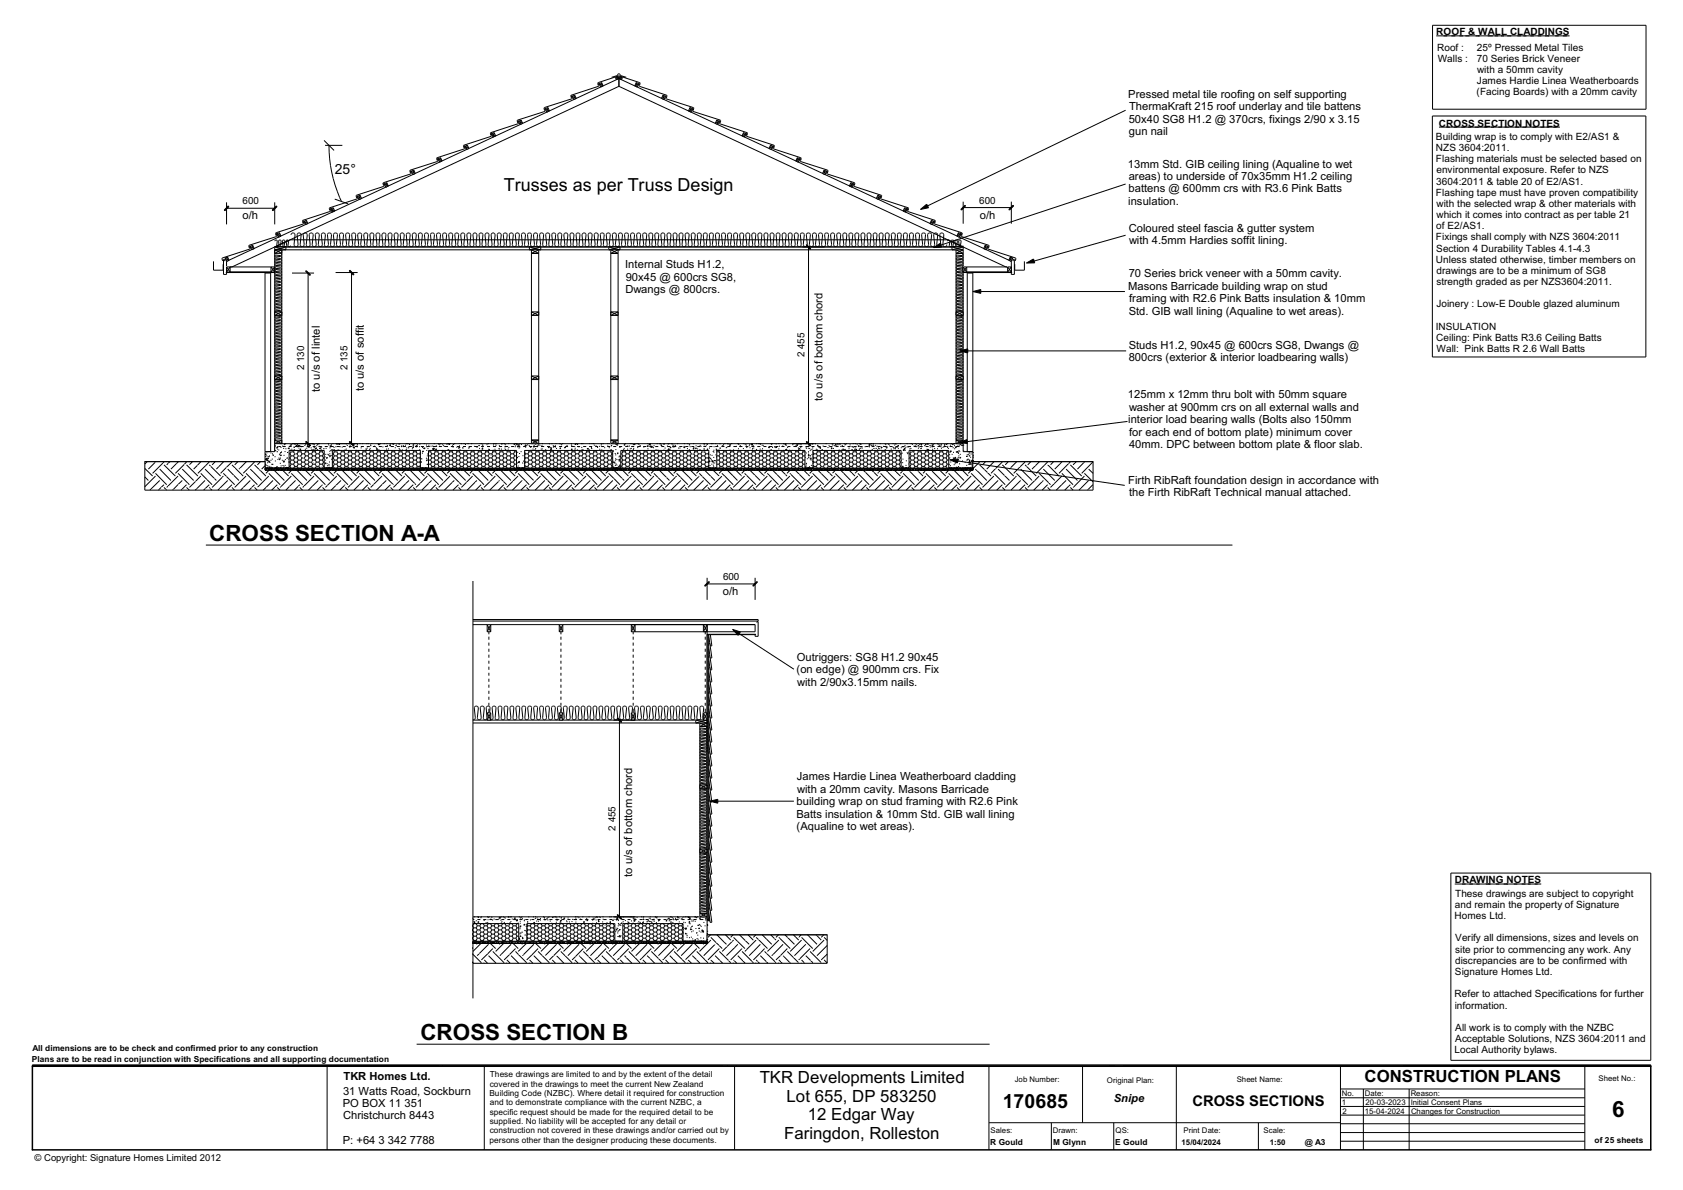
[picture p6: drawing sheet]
<svg xmlns="http://www.w3.org/2000/svg" width="420mm" height="297mm" viewBox="0 0 420 297" stroke-linecap="round" stroke-linejoin="round" font-family="sans-serif">
<defs><g id="words">
<g font-size="5.6">
<text x="52.2" y="134.9">CROSS SECTION A-A</text>
<text x="105" y="259.5">CROSS SECTION B</text>
<text x="402.5" y="278.8">6</text>
</g>
<text font-size="4.9" x="250.3" y="276.7">170685</text>
<text font-size="4.5" x="125.8" y="47.8">Trusses as per Truss Design</text>
<g font-size="4.2">
<text x="189.7" y="270.3">TKR Developments Limited</text>
<text x="196.4" y="275">Lot 655, DP 583250</text>
<text x="340.7" y="270.1">CONSTRUCTION PLANS</text>
<text x="201.7" y="279.6">12 Edgar Way</text>
<text x="195.7" y="284.3">Faringdon, Rolleston</text>
</g>
<text font-size="3.7" x="297.7" y="276.1">CROSS SECTIONS</text>
<text font-size="3.5" x="83.6" y="43.3">25°</text>
<g font-size="2.8">
<text x="281.7" y="24.4">Pressed metal tile roofing on self supporting</text>
<text x="281.9" y="27.5">ThermaKraft 215 roof underlay and tile battens</text>
<text x="281.8" y="30.6">50x40 SG8 H1.2 @ 370crs, fixings 2/90 x 3.15</text>
<text x="281.8" y="33.7">gun nail</text>
<text x="281.6" y="41.8">13mm Std. GIB ceiling lining (Aqualine to wet</text>
<text x="281.8" y="44.9">areas) to underside of 70x35mm H1.2 ceiling</text>
<text x="281.7" y="51.1">insulation.</text>
<text x="281.7" y="48">battens @ 600mm crs with R3.6 Pink Batts</text>
<text x="60.6" y="54.7">o/h</text>
<text x="244.6" y="54.7">o/h</text>
<text x="281.8" y="57.8">Coloured steel fascia &amp; gutter system</text>
<text x="281.9" y="60.9">with 4.5mm Hardies soffit lining.</text>
<text x="156.1" y="66.9">Internal Studs H1.2,</text>
<text x="156.2" y="70">90x45 @ 600crs SG8,</text>
<text x="281.8" y="69.3">70 Series brick veneer with a 50mm cavity.</text>
<text x="156.1" y="73.2">Dwangs @ 800crs.</text>
<text x="281.7" y="72.3">Masons Barricade building wrap on stud</text>
<text x="281.9" y="75.4">framing with R2.6 Pink Batts insulation &amp; 10mm</text>
<text x="281.8" y="78.5">Std. GIB wall lining (Aqualine to wet areas).</text>
<text x="281.8" y="87">Studs H1.2, 90x45 @ 600crs SG8, Dwangs @</text>
<text x="281.8" y="90.1">800crs (exterior &amp; interior loadbearing walls)</text>
<text x="79.9" y="97.9" transform="rotate(-90 79.9 97.9)">to u/s of lintel</text>
<text x="90.8" y="97.7" transform="rotate(-90 90.8 97.7)">to u/s of soffit</text>
<text x="205.4" y="100.2" transform="rotate(-90 205.4 100.2)">to u/s of bottom chord</text>
<text x="281.6" y="99.4">125mm x 12mm thru bolt with 50mm square</text>
<text x="281.7" y="105.6">interior load bearing walls (Bolts also 150mm</text>
<text x="281.9" y="102.5">washer at 900mm crs on all external walls and</text>
<text x="281.9" y="111.8">40mm. DPC between bottom plate &amp; floor slab.</text>
<text x="281.9" y="108.7">for each end of bottom plate) minimum cover</text>
<text x="281.7" y="120.8">Firth RibRaft foundation design in accordance with</text>
<text x="281.9" y="123.9">the Firth RibRaft Technical manual attached.</text>
<text x="180.5" y="148.5">o/h</text>
<text x="198.9" y="165">Outriggers: SG8 H1.2 90x45</text>
<text x="198.9" y="168.1">(on edge) @ 900mm crs. Fix</text>
<text x="199" y="171.2">with 2/90x3.15mm nails.</text>
<text x="199" y="194.8">James Hardie Linea Weatherboard cladding</text>
<text x="199" y="197.9">with a 20mm cavity. Masons Barricade</text>
<text x="198.9" y="201">building wrap on stud framing with R2.6 Pink</text>
<text x="198.8" y="204.1">Batts insulation &amp; 10mm Std. GIB wall lining</text>
<text x="198.9" y="207.2">(Aqualine to wet areas).</text>
<text x="157.9" y="218.8" transform="rotate(-90 157.9 218.8)">to u/s of bottom chord</text>
<text x="85.7" y="269.6">TKR Homes Ltd.</text>
<text x="85.6" y="273.2">31 Watts Road, Sockburn</text>
<text x="278" y="275.1">Snipe</text>
<text x="85.6" y="276.3">PO BOX 11 351</text>
<text x="85.6" y="279.4">Christchurch 8443</text>
<text x="85.6" y="285.6">P: +64 3 342 7788</text>
</g>
<g font-size="2.5">
<text x="358.6" y="8.8">ROOF &amp; WALL CLADDINGS</text>
<text x="358.8" y="12.7">Roof :</text>
<text x="358.9" y="15.5">Walls :</text>
<text x="368.7" y="15.5">70 Series Brick Veneer</text>
<text x="368.7" y="12.7">25º Pressed Metal Tiles</text>
<text x="368.6" y="23.8">(Facing Boards) with a 20mm cavity</text>
<text x="368.7" y="21">James Hardie Linea Weatherboards</text>
<text x="368.8" y="18.2">with a 50mm cavity</text>
<text x="358.5" y="34.9">Building wrap is to comply with E2/AS1 &amp;</text>
<text x="359.2" y="31.6">CROSS SECTION NOTES</text>
<text x="358.5" y="37.7">NZS 3604:2011.</text>
<text x="358.5" y="40.5">Flashing materials must be selected based on</text>
<text x="358.6" y="46.1">3604:2011 &amp; table 20 of E2/AS1.</text>
<text x="358.6" y="43.3">environmental exposure. Refer to NZS</text>
<text x="60.6" y="51">600</text>
<text x="244.5" y="50.8">600</text>
<text x="358.5" y="48.9">Flashing tape must have proven compatibility</text>
<text x="358.6" y="51.6">with the selected wrap &amp; other materials with</text>
<text x="358.5" y="60">Fixings shall comply with NZS 3604:2011</text>
<text x="358.6" y="57.2">of E2/AS1.</text>
<text x="358.6" y="54.4">which it comes into contract as per table 21</text>
<text x="358.5" y="65.6">Unless stated otherwise, timber members on</text>
<text x="358.6" y="62.8">Section 4 Durability Tables 4.1-4.3</text>
<text x="358.6" y="68.4">drawings are to be a minimum of SG8</text>
<text x="358.6" y="71.2">strength graded as per NZS3604:2011.</text>
<text x="358.6" y="76.8">Joinery : Low-E Double glazed aluminum</text>
<text x="358.4" y="82.3">INSULATION</text>
<text x="200.8" y="89.2" transform="rotate(-90 200.8 89.2)">2 455</text>
<text x="358.6" y="85.1">Ceiling: Pink Batts R3.6 Ceiling Batts</text>
<text x="358.6" y="87.9">Wall: Pink Batts R 2.6 Wall Batts</text>
<text x="75.9" y="92.5" transform="rotate(-90 75.9 92.5)">2 130</text>
<text x="86.7" y="92.4" transform="rotate(-90 86.7 92.4)">2 135</text>
<text x="180.5" y="144.7">600</text>
<text x="153.6" y="207.3" transform="rotate(-90 153.6 207.3)">2 455</text>
<text x="363.2" y="220.5">DRAWING NOTES</text>
<text x="363.2" y="226.7">and remain the property of Signature</text>
<text x="363.3" y="223.9">These drawings are subject to copyright</text>
<text x="363.1" y="229.4">Homes Ltd.</text>
<text x="363.3" y="237.8">site prior to commencing any work. Any</text>
<text x="363.3" y="235">Verify all dimensions, sizes and levels on</text>
<text x="363.2" y="243.4">Signature Homes Ltd.</text>
<text x="363.3" y="240.6">discrepancies are to be confirmed with</text>
<text x="363.1" y="249">Refer to attached Specifications for further</text>
<text x="363.2" y="251.8">information.</text>
<text x="363.3" y="257.3">All work is to comply with the NZBC</text>
<text x="363.1" y="262.9">Local Authority bylaws.</text>
<text x="363.3" y="260.1">Acceptable Solutions, NZS 3604:2011 and</text>
</g>
<text font-size="2.4" x="8.6" y="289.7">© Copyright: Signature Homes Limited 2012</text>
<g font-size="2.1">
<text x="8.1" y="262.3">All dimensions are to be check and confirmed prior to any construction</text>
<text x="8" y="265.1">Plans are to be read in conjunction with Specifications and all supporting documentation</text>
<text x="122.3" y="268.9">These drawings are limited to and by the extent of the detail</text>
<text x="122.2" y="273.6">Building Code (NZBC). Where detail it required for construction</text>
<text x="122.3" y="271.3">covered in the drawings to meet the current New Zealand</text>
<text x="122.3" y="275.9">and to demonstrate compliance with the current NZBC, a</text>
<text x="122.3" y="278.3">specific request should be made for the required detail to be</text>
<text x="122.3" y="280.6">supplied. No liability will be accepted for any detail or</text>
<text x="122.2" y="285.2">persons other than the designer producing these documents.</text>
<text x="122.3" y="282.9">construction not covered in these drawings and/or carried out by</text>
<text x="247.2" y="285.9">R Gould</text>
<text x="262.9" y="285.9">M Glynn</text>
<text x="278.4" y="285.9">E Gould</text>
<text x="325.7" y="285.9">@ A3</text>
<text x="398.1" y="285.2">of 25 sheets</text>
</g>
<g font-size="1.9">
<text x="399.1" y="269.9">Sheet No.:</text>
<text x="253.3" y="270.1">Job Number:</text>
<text x="276.4" y="270.3">Original Plan:</text>
<text x="308.7" y="270.1">Sheet Name:</text>
<text x="335" y="275.8">1</text>
<text x="335" y="273.6">No.</text>
<text x="340.7" y="273.6">Date:</text>
<text x="340.9" y="275.8">20-03-2023 Initial Consent Plans</text>
<text x="352.2" y="273.6">Reason:</text>
<text x="335.2" y="278">2</text>
<text x="340.7" y="278">15-04-2024</text>
<text x="352.3" y="278">Changes for Construction</text>
<text x="247.3" y="282.7">Sales:</text>
<text x="262.8" y="282.7">Drawn:</text>
<text x="278.5" y="282.7">QS:</text>
<text x="295" y="285.8">15/04/2024</text>
<text x="295.5" y="282.7">Print Date:</text>
<text x="315.5" y="282.8">Scale:</text>
<text x="317" y="285.8">1:50</text>
</g>
</g></defs>
<path d="M8.1 266.1h404v20.9h-404z" fill="none" stroke="#000" stroke-width=".38"/>
<g fill="none" stroke="#000" stroke-width=".25">
<path d="M357.6 6.3h53.3v21h-53.3zM357.6 29h53.3v60.1h-53.3zM68.8 59.9h.1M69 59.9h.1M69.1 60h.1M69.7 59.9h.1M70 59.9h.1M70.1 60h.1M70.7 59.9h.1M70.9 59.9h.1M71 59.9l.1 .3-.1 1.1 .2 .3 .4-.2-.2-1.3 .5-.2M71 59.9l-.5 .1"/>
<path d="M71.5 60h.1M71.6 59.9h.1M71.9 59.9h.1M71.9 59.9l.2 .3-.2 1.1 .2 .3M72.7 58.4h.1M72.7 58.3l-.1 .3M72.8 58.3h-.1M72.8 58.3l.4-.2 .4 .2M72.9 58.2v.1M73.4 58.2v.1M73.6 58.4l-.2 2.8 .2 .3M73.6 58.3v.1"/>
<path d="M73.6 58.5h.1M74.4 58.2v.1M74.4 58.2l-.2 .3 .2 2.5-.1 .4M74.4 58.2l.3-.1 .4 .3M75 58.2v.1M75.1 58.3h.1M75.1 58.4l-.2 2.6 .2 .4M75.7 58.4v.1M75.8 58.4l.1 2.7-.2 .4M75.8 58.3v.1M75.9 58.2h.1M76.5 58.2v.1"/>
<path d="M76.5 58.3l.2 .3-.2 2.6 .1 .3M76.5 58.3l-.4-.2-.3 .2M76.6 58.4h.1M77.2 58.6l.2 2.6-.2 .3h-.5M77.2 58.6h.1M77.3 58.3h.1M77.4 58.2v.1M77.5 58.2l-.3 .4M77.5 58.2h.4M77.9 58.2h.1M78 58.2l.1 .1M78 58.3h.1"/>
<path d="M78.1 58.4l-.2 2.6 .2 .4M78.1 58.3v.1M78.8 58.3l.2 2.9-.3 .3h-.5M78.8 58.3a.53 .53 0 0 1 .8 0M78.8 58.4h-.1M79.5 58.2v.1M79.6 58.4l-.1 2.6 .1 .4M79.6 58.3v.1M79.7 58.5h.1M80.4 58.2v.1M80.5 58.2l-.3 .3 .2 2.8-.2 .2h-.5M80.5 58.2l.3-.1 .4 .3"/>
<path d="M81 58.2v.1M81.1 58.3h.1M81.2 58.4l-.2 2.6 .2 .4M81.8 58.4l-.1 .1M81.8 58.4l.2 2.7-.2 .4M81.8 58.3v.1M82.5 58.2v.1M82.6 58.3l.2 .3-.2 2.7M82.6 58.3l-.4-.2-.4 .2M82.7 58.4h.1M83.2 58.6l.3 2.6-.3 .3h-.5M83.3 58.6h-.1"/>
<path d="M83.5 58.2l-.2 .4M83.5 58.2l-.1 .1M83.5 58.2h.5M84 58.2l.2 .1M84 58.2v.1M84.2 58.4l-.2 2.6 .1 .4M84.2 58.3v.1M84.8 58.4h.1M84.9 58.3l-.1 .3 .2 2.6-.2 .3M84.9 58.3l.4-.2 .4 .3-.2 2.6 .2 .5M85 58.2v.1M85.7 58.3v.1"/>
<path d="M85.7 58.5h.1M86.4 58.3h.1M86.4 58.4l.1 2.6-.1 .4M86.5 58.2v.1M86.5 58.2l-.1 .2M86.5 58.2h.5l.2 .2M87.1 58.2v.1M87.2 58.3h.1M87.2 58.4l-.2 2.6 .2 .4M87.8 58.4v.1M87.9 58.4l.2 2.7-.3 .4M87.9 58.3v.1"/>
<path d="M88 58.3h-.1M88.6 58.2v.1M88.6 58.3l.2 .3-.2 2.6 .1 .3M88.6 58.3l-.4-.2-.3 .2M88.7 58.4h.1M89.3 58.6l.2 2.6-.2 .3h-.5M89.3 58.6h.1M89.4 58.3h.1M89.5 58.2v.1M89.6 58.2l-.3 .4M89.6 58.2l.3-.1 .3 .2M90 58.2h.1"/>
<path d="M90.1 58.3h.1M90.2 58.4l-.2 2.6 .2 .4M90.2 58.3v.1M90.9 58.3l.2 2.9-.3 .3-.6-.1M90.9 58.4h-.1M91.6 58.2v.1M91.7 58.3l-.4-.2-.4 .2M91.7 58.3l.1 .3-.2 2.4 .1 .4M91.7 58.3v.1M91.8 58.5h.1M92.4 58.3h.1M92.4 58.4l.2 2.6-.1 .4"/>
<path d="M92.5 58.2v.1M92.6 58.2l-.2 .2M92.6 58.2h.5M93.1 58.2l.2 .2M93.1 58.2v.1M93.2 58.3h.1M93.3 58.4l-.2 2.6 .2 .5h.6l.2-.4-.2-2.7M93.9 58.5h.1M93.9 58.3a.54 .54 0 0 1 .6-.1 .54 .54 0 0 1 .4 .4M93.9 58.3v.1M94.1 58.2v.1M94.8 58.4v.1"/>
<path d="M94.9 58.6l-.3 2.4 .2 .5M94.9 58.6h.1M95.3 58.6l.3 2.6-.3 .3h-.5M95.3 58.6h.1M95.5 58.3h.1M95.6 58.2l-.1 .1M95.6 58.2l-.2 .4M95.6 58.2l.3-.1 .4 .2M96.1 58.2l.2 .2M96.3 58.4l-.2 2.6 .1 .4M96.9 58.4h.1M97 58.3l-.1 .3 .2 2.6-.2 .3h-.5"/>
<path d="M97 58.3l.3-.2 .4 .2M97.1 58.2v.1M97.7 58.2v.1M97.7 58.3h.1M97.8 58.4l-.2 2.8 .2 .3M97.8 58.3v.1M97.8 58.5h.1M98.5 58.3h.1M98.5 58.4l.1 2.6-.1 .4M98.6 58.2v.1M98.6 58.2l-.1 .2M98.6 58.2h.5"/>
<path d="M99.1 58.2l.2 .2M99.2 58.2v.1M99.3 58.3h.1M99.3 58.4l-.2 2.6 .2 .4M99.9 58.5h.1M100 58.4l.2 2.7-.3 .4M100 58.3v.1M100.1 58.2v.1M100.7 58.2v.1M100.8 58.3l.1 .3M100.8 58.3l-.5-.2-.3 .2M100.8 58.4h.1"/>
<path d="M100.9 58.6l-.2 2.4 .1 .5M100.9 58.6h.1M101.5 58.3h.1M101.6 58.2v.1M101.7 58.2l-.3 .3 .2 2.9M101.7 58.2h.5M102.2 58.2l.1 .2M102.2 58.2v.1M102.3 58.3h.1M102.3 58.4l-.1 2.6 .1 .4M103 58.4h.1M103.1 58.3l-.2 .3 .3 2.6-.3 .3h-.5"/>
<path d="M103.1 58.3l.2-.2 .5 .2M103.2 58.2l-.1 .1M103.7 58.2v.1M103.8 58.3l.1 .3-.2 2.6 .2 .3M103.8 58.3v.1M103.9 58.5h.1M104.5 58.3h.1M104.5 58.4l.4-.3 .5 .3M104.5 58.4l.2 2.6-.1 .4M104.6 58.2v.1M105.2 58.2v.1M105.3 58.3h.1"/>
<path d="M105.4 58.4l-.2 2.6 .2 .4M106 58.5h.1M106 58.4l.2 2.7-.2 .4M106 58.3v.1M106.2 58.2v.1M106.7 58.2l.1 .1M106.8 58.3l.2 .3M106.8 58.3l-.4-.2-.4 .2M106.9 58.4h.1M107 58.6l-.3 2.4 .2 .5M107 58.6h.1M107.6 58.3h.1"/>
<path d="M107.7 58.2v.1M107.7 58.2l-.2 .3 .1 2.9M107.7 58.2h.5M108.2 58.2l.3 .3-.3 2.5 .1 .4M108.2 58.2l.1 .1M109 58.4h.1M109.1 58.3l-.1 .3 .2 2.6-.2 .3h-.5M109.1 58.3l.3-.2 .4 .2M109.2 58.2v.1M109.8 58.2v.1M109.8 58.3h.1M109.9 58.4l-.2 2.8 .2 .3"/>
<path d="M109.9 58.3v.1M109.9 58.5h.1M110.6 58.4l.1 2.9-.2 .2h-.5M110.6 58.3h.1M110.7 58.2v.1M110.7 58.2l-.1 .2M110.7 58.2h.6M111.3 58.2l.1 .2M111.3 58.2v.1M111.4 58.3h.1M111.4 58.4l-.1 2.6 .1 .4M112.1 58.5h-.1"/>
<path d="M112.1 58.4l.2 2.7-.2 .4M112.1 58.3v.1M112.2 58.2v.1M112.8 58.2v.1M112.9 58.3l.1 .3M112.9 58.3l-.5-.2-.3 .2M112.9 58.4h.1M113 58.6l-.2 2.6 .3 .4M113 58.6h.1M113.8 58.2l-.1 .1M114.3 58.2h-.5l-.3 .3 .3 2.5-.3 .5h-.5M114.3 58.2l.1 .1"/>
<path d="M114.3 58.2v.1M114.4 58.4l-.1 2.6 .3 .5h.4l.3-.3-.3-2.6M114.4 58.3v.1M115 58.6h.1M115.1 58.4h.1M115.8 58.2v.1M115.9 58.3l-.6-.1-.3 .4M115.9 58.3h.1M116 58.4l-.2 2.8 .2 .3M116 58.3v.1M116 58.5h.1M116.6 58.3h.1"/>
<path d="M116.6 58.4l.2 2.6-.1 .4M116.8 58.2v.1M116.8 58.2l-.2 .2M116.8 58.2h.5M117.3 58.2l.2 .2M117.3 58.2v.1M117.4 58.3h.1M117.5 58.4l-.2 2.6 .1 .4M118.1 58.5h.1M118.2 58.4l.1 2.8-.2 .3M118.2 58.3v.1M118.3 58.2v.1"/>
<path d="M118.8 58.2l.1 .1M118.9 58.3l.2 .3M118.9 58.3l-.4-.2-.3 .2M119 58.4h.1M119.1 58.6l-.3 2.4 .2 .5M119.1 58.6h.1M119.8 58.2v.1M119.8 58.2l-.2 .3 .2 2.5-.1 .4M119.8 58.2h.5M120.3 58.2l.1 .1M120.4 58.2l.2 .3-.3 2.5 .1 .4M121.1 58.4h.1"/>
<path d="M121.2 58.3l-.1 .3 .2 2.6-.2 .3-.6-.1M121.2 58.3l.3-.2 .4 .2M121.3 58.2v.1M121.9 58.2v.1M121.9 58.3h.1M122 58.4l-.2 2.8 .2 .3M122 58.3v.1M122 58.5h.1M122.7 58.3h.1M122.7 58.4l.3-.3 .5 .3M122.7 58.4l.2 2.6-.2 .4M122.8 58.2v.1"/>
<path d="M123.4 58.2v.1M123.5 58.3h.1M123.5 58.4l-.1 2.6 .2 .5h.5l.3-.3-.2-2.8M124.2 58.5h-.1M124.2 58.3a.53 .53 0 0 1 .6-.1 .53 .53 0 0 1 .3 .4l-.2 2.4 .2 .5M124.2 58.3v.1M124.3 58.2v.1M125 58.3h.1M125.1 58.4h.1M125.9 58.2l-.1 .1M125.9 58.2l-.3 .3 .3 2.5-.1 .4M125.9 58.2h.5"/>
<path d="M126.4 58.2l.1 .1M126.4 58.2l.2 .3-.2 2.5 .1 .4M127.2 58.4h.1M127.3 58.3l-.2 .3 .3 2.6-.2 .3M127.3 58.3l.3-.2 .4 .2M127.4 58.2l-.1 .1M127.9 58.2v.1M128 58.3h.1M128.1 58.4h.1M128.1 58.3l-.2 2.9 .4 .4M128.7 58.3h.1M128.7 58.4l.2 2.6-.1 .4"/>
<path d="M128.9 58.2v.1M128.9 58.2l-.2 .2M128.9 58.2h.5M129.4 58.2l.2 .2M129.5 58.2v.1M129.5 58.3h.1M129.6 58.4l-.1 2.9 .2 .2h.5M130.2 58.5h.1M130.3 58.4l.1 2.8-.2 .3M130.3 58.3v.1M130.4 58.2v.1M130.9 58.2l.1 .1"/>
<path d="M131 58.3l.2 .3-.3 2.6 .2 .3M131 58.3l-.4-.2-.3 .2M131.1 58.4h.1M131.9 58.2l-.2 .3 .3 2.5-.2 .4M132 58.2l-.2 .1M132 58.2h.4M132.4 58.2l.1 .1M132.5 58.2l.2 .3-.3 2.5 .1 .4M133.2 58.4h.1M133.3 58.3l-.1 .3 .2 2.6-.1 .3M133.3 58.3l.3-.2 .4 .2M133.4 58.2v.1"/>
<path d="M134 58.2v.1M134 58.3h.1M134.1 58.4h.1M134.1 58.3l-.2 2.7 .2 .4M134.8 58.4l.1 2.9-.2 .2h-.5M134.8 58.3h.1M134.9 58.2v.1M135 58.2l-.2 .2M135 58.2h.5M135.5 58.2l.1 .2M135.5 58.2v.1M135.6 58.3h.1"/>
<path d="M135.6 58.4l-.1 2.6 .2 .5h.5l.3-.3-.2-2.8M136.3 58.5h-.1M136.3 58.3v.1M136.4 58.2v.1M137 58.2v.1M137.1 58.3l.1 .3-.2 2.6 .2 .3h.5M137.1 58.3l-.4-.2-.4 .2M137.2 58.4h.1M138 58.2l-.1 .1M138 58.2l-.2 .3 .2 2.5-.1 .4M138 58.2h.5M138.5 58.2l.1 .1"/>
<path d="M138.5 58.2l.2 .3-.2 2.5 .1 .4M139.2 58.6l.3 2.4-.2 .5M139.2 58.6h.1M139.3 58.4h.1M139.4 58.3l-.2 .3M139.4 58.3l.3-.2 .4 .2M139.5 58.2l-.1 .1M140 58.2v.1M140.1 58.3h.1M140.2 58.4h.1M140.2 58.3l-.2 2.7 .2 .4M140.8 58.4l.2 2.6-.2 .4"/>
<path d="M140.8 58.3h.1M141 58.2v.1M141 58.2l-.2 .2M141 58.2h.5M141.5 58.2l.2 .2M141.6 58.2v.1M141.6 58.3h.1M141.7 58.4l-.1 2.9 .2 .2h.5M142.3 58.5h.1M142.4 58.4l.1 2.8-.2 .3M142.4 58.3v.1M142.5 58.2v.1"/>
<path d="M143 58.2l.1 .1M143.1 58.3l.2 .3-.3 2.6 .4 .4M143.1 58.3l-.4-.2-.3 .2M143.2 58.4h.1M143.9 58.4l.2 2.6-.2 .4M143.9 58.3v.1M144 58.2h.1M144 58.2l-.1 .1M144.1 58.2l.3-.1 .3 .2M144.5 58.2h.1M144.7 58.4l-.1 2.8 .2 .3h.5M144.7 58.3v.1"/>
<path d="M145.3 58.6l.2 2.4-.1 .5M145.3 58.6h.1M145.3 58.4h.1M145.5 58.3l-.2 .3M145.5 58.3l.3-.2 .3 .2M145.5 58.2v.1M146.1 58.2v.1M146.1 58.3h.1M146.2 58.4h.1M146.2 58.3l-.2 2.7 .2 .4M146.9 58.4l.2 2.6-.2 .4M146.9 58.3h.1"/>
<path d="M147 58.2v.1M147.1 58.2l-.2 .2M147.1 58.2h.5M147.6 58.2l.1 .2M147.6 58.2v.1M147.7 58.3h.1M147.7 58.4l-.1 2.9 .2 .2h.5M148.4 58.5h-.1M148.4 58.4l.2 2.8-.2 .3M148.4 58.3v.1M148.5 58.2v.1M149.1 58.2v.1"/>
<path d="M149.2 58.3l.2 .3-.3 2.6 .3 .3h.4M149.2 58.3l-.4-.2-.4 .2M149.3 58.4h.1M149.9 58.4h.1M149.9 58.3l.2 2.7-.2 .4M150.1 58.2l-.1 .1M150.6 58.2l.2 .3-.1 2.9M150.6 58.2l-.3-.1-.4 .2M150.6 58.2l.1 .1M150.7 58.3h.1M151.3 58.6l.3 2.4-.2 .5M151.3 58.6h.1"/>
<path d="M151.4 58.4h.1M151.5 58.3l-.2 .3M151.5 58.3l.3-.2 .4 .2M151.6 58.2v.1M152.1 58.2v.1M152.2 58.3h.1M152.3 58.4h.1M152.3 58.3l-.2 2.7 .2 .4M153 58.4l.1 2.6-.1 .4M153 58.3h.1M153 58.4l.3-.3 .5 .3M153.1 58.2v.1"/>
<path d="M153.7 58.2v.1M153.8 58.3h.1M153.8 58.4l-.1 2.9 .2 .2h.5M154.4 58.5h.1M154.5 58.4l.1 2.8-.2 .3M154.5 58.3v.1M154.5 58.3h.1M154.6 58.2v.1M155.2 58.2v.1M155.2 58.3l.2 .2-.2 2.5 .1 .4M155.2 58.3l-.4-.2-.2 .2M155.3 58.4h.1"/>
<path d="M156 58.4h.1M156 58.3l.2 2.7-.2 .4M156.1 58.2v.1M156.2 58.2l-.2 .1M156.2 58.2h.4M156.6 58.2l.3 .3-.2 2.7 .2 .3h.5M156.7 58.2v.1M156.8 58.3h.1M157.4 58.6l.2 2.4-.1 .5M157.4 58.6h.1M157.4 58.4h.1M157.6 58.3l-.2 .3"/>
<path d="M157.6 58.3l.3-.2 .3 .2M157.6 58.2v.1M158.2 58.2v.1M158.2 58.3h.1M158.3 58.4h.1M158.3 58.3l-.1 2.7 .1 .4M159 58.4l.2 2.6-.2 .4M159 58.3h.1M159.1 58.2v.1M159.2 58.2l-.2 .2M159.2 58.2h.5M159.7 58.2l.2 .2"/>
<path d="M159.7 58.2v.1M159.8 58.3h.1M159.9 58.4l-.2 2.6 .1 .4M160.5 58.5h-.1M160.5 58.4l.2 2.8-.2 .3M160.5 58.3v.1M160.7 58.2v.1M161.2 58.2v.1M161.3 58.3l.2 .3-.3 2.6 .3 .3h.4M161.3 58.3l-.4-.2-.4 .2M161.4 58.4h.1M162 58.4h.1"/>
<path d="M162.1 58.3l.1 2.7-.1 .4M162.2 58.2l-.1 .1M162.2 58.2h.5M162.7 58.2l.2 .4M162.7 58.2l.1 .1M162.8 58.3h.1M162.9 58.6h.1M163 58.6l-.3 2.4 .3 .5h.4l.3-.3-.3-2.6M163.4 58.6h.1M163.5 58.4h.1M163.6 58.3l-.2 .3M163.6 58.3l.3-.2 .4 .2"/>
<path d="M163.7 58.2v.1M164.3 58.2v.1M164.3 58.3h.1M164.4 58.3l-.2 2.8 .3 .4M164.4 58.4h.1M165.1 58.3h.1M165.2 58.2v.1M165.2 58.2l-.2 .3 .2 2.5-.1 .4M165.2 58.2l.4-.1 .3 .3M165.8 58.2v.1M165.9 58.3h.1M165.9 58.4l-.2 2.8 .3 .3h.5"/>
<path d="M166.5 58.5h.1M166.6 58.3v.1M166.7 58.2v.1M167.4 58.3a.54 .54 0 0 0-.9 .1l.3 2.6-.2 .4M167.4 58.3l-.1 2.9 .2 .3h.5M167.4 58.4h.1M168.1 58.4h.1M168.1 58.3l.2 2.7-.2 .4M168.2 58.3h-.1M168.2 58.2h.1M168.2 58.2l-.1 .1M168.3 58.2h.4"/>
<path d="M168.7 58.2l.3 .4M168.8 58.2v.1M168.9 58.3h.1M169 58.6h.1M169 58.6l-.2 2.6 .2 .3h.5M169.5 58.4h.1M169.7 58.3l-.2 .3 .3 2.6-.2 .3M169.7 58.3l.3-.2 .3 .2M169.8 58.2l-.1 .1M170.3 58.2h.1M170.3 58.3h.1M170.4 58.3l-.1 2.7 .1 .4"/>
<path d="M170.4 58.4h.1M171.1 58.4l.2 2.6-.2 .4M171.1 58.3h.1M171.1 58.4l.4-.3 .5 .3M171.2 58.2v.1M171.8 58.2v.1M171.9 58.3h.1M172 58.4l-.2 2.8 .2 .3h.6M172.6 58.5h.1M172.6 58.4l.2 2.6-.1 .4M172.6 58.3v.1M172.8 58.2v.1"/>
<path d="M173.3 58.2l.1 .1M173.4 58.3l.2 .3-.3 2.6 .3 .3 .5-.1M173.4 58.3l-.4-.2-.4 .2M173.5 58.4h.1M174.1 58.4h.1M174.2 58.3l.1 2.7-.1 .4M174.3 58.2h.1M174.3 58.2l-.1 .1M174.3 58.2h.5M174.8 58.2h.1M174.8 58.2l.2 .4M174.9 58.3h.1"/>
<path d="M175 58.3h.1M175 58.6h.1M175.1 58.6l-.3 2.6 .3 .3h.5M175.6 58.4h.1M175.7 58.3l-.1 .3 .2 2.6-.2 .3M175.7 58.3l.4-.2 .4 .2M175.8 58.2v.1M176.5 58.3l-.2 2.7 .2 .4M176.5 58.4h.1M177.2 58.4l.1 2.6-.1 .4M177.2 58.4a.51 .51 0 0 1 .5-.2 .51 .51 0 0 1 .4 .4l-.3 2.6 .3 .3h.5M177.2 58.3h.1"/>
<path d="M177.3 58.2v.1M177.9 58.2v.1M178.6 58.5h.1M178.7 58.4l.2 2.6-.2 .4M178.7 58.3a.53 .53 0 0 1 .8 0M178.7 58.3v.1M178.8 58.2v.1M179.5 58.3l-.1 2.9 .2 .3h.5M179.5 58.4h.1M180.2 58.4h.1M180.2 58.3l.1 3M180.3 58.2h.1"/>
<path d="M180.8 58.2l.3 .4M180.8 58.2l-.2-.1-.4 .2M180.9 58.2v.1M181 58.3h.1M181.1 58.6h.1M181.1 58.6l-.2 2.6 .2 .3h.6M181.7 58.4h.1M181.8 58.3l-.2 .3 .3 2.6-.2 .3M181.8 58.3l.4-.2 .3 .2M181.9 58.2l-.1 .1M182.4 58.2h.1M182.5 58.3l-.1 2.7 .1 .4"/>
<path d="M182.5 58.4h.1M183.3 58.3l-.1 .1M183.4 58.2l-.1 .1M183.9 58.2v.1M184 58.3h.1M184.1 58.4a.5 .5 0 0 0-.6-.3 .5 .5 0 0 0-.4 .5l.3 2.4-.2 .4M184.1 58.4l-.2 2.8 .2 .3h.6M184.7 58.5h.1M184.7 58.3a.53 .53 0 0 1 .9 0M184.7 58.4l.2 2.8M184.7 58.3v.1M184.9 58.2v.1"/>
<path d="M185.6 58.3l-.2 2.9 .3 .3h.4M185.6 58.4h.1M186.2 58.4h.1M186.3 58.3l.1 2.7-.1 .4M186.4 58.3h-.1M186.4 58.2v.1M186.9 58.2l.3 .4M186.9 58.2l-.5 .1M186.9 58.2l.1 .1M187 58.3h.1M187.2 58.5v.1M187.2 58.6l-.3 2.6 .3 .3h.5"/>
<path d="M187.7 58.4h.1M187.8 58.3l-.1 .3 .2 2.6-.2 .3M187.8 58.3l.5-.2 .3 .2M187.9 58.2v.1M188.5 58.2l.1 .1M188.6 58.3l-.2 2.7 .2 .4M188.6 58.4h.1M189.3 58.3h.1M189.4 58.2v.1M190 58.2v.1M190.1 58.3a.51 .51 0 0 0-.6-.2 .51 .51 0 0 0-.3 .5l.2 2.4-.1 .4M190.1 58.4l-.2 2.8 .3 .3h.5"/>
<path d="M190.1 58.3v.1M190.7 58.5h.1M190.8 58.3a.53 .53 0 0 1 .8 0M190.8 58.4l.2 2.6-.2 .4M190.8 58.3v.1M190.9 58.2v.1M191.6 58.4h.1M191.6 58.3l-.1 2.9 .2 .3h.5M192.3 58.4h.1M192.3 58.3l.1 3M192.4 58.3h-.1M192.4 58.2v.1"/>
<path d="M193 58.2l.3 .4M193 58.2l-.6 .1M193 58.2v.1M193.1 58.3h.1M193.2 58.5l.1 .1M193.3 58.6l-.3 2.6 .3 .4M193.8 58.4v.1M193.9 58.3l.4-.2 .3 .2M194 58.2l-.2 .4 .2 2.6-.2 .3h-.5M194.5 58.2h.1M194.6 58.3l-.1 2.7 .1 .4M194.6 58.4h.1"/>
<path d="M195.3 58.3h.1M195.5 58.2v.1M196 58.2v.1M196.2 58.4l-.2 2.8 .3 .3h.5M196.2 58.3a.51 .51 0 0 0-.6-.2 .51 .51 0 0 0-.4 .5l.3 2.4-.3 .5h-.4M196.2 58.3v.1M196.8 58.5h.1M196.8 58.3a.53 .53 0 0 1 .9 0M196.8 58.4l.2 2.6-.2 .4M196.8 58.3v.1M197 58.2v.1M197.7 58.3l-.2 2.9 .3 .3h.4"/>
<path d="M197.7 58.4h.1M198.3 58.4h.1M198.4 58.3l.1 2.7-.1 .4M198.5 58.3h-.1M198.5 58.2v.1M199 58.2l.3 .4M199 58.2l-.5 .1M199.1 58.2v.1M199.1 58.3h.1M199.3 58.5v.1M199.3 58.6l-.2 2.6 .2 .3h.5M199.9 58.4l.1 2.6-.1 .5"/>
<path d="M199.9 58.3l-.1 .2M199.9 58.3l.5-.2 .3 .2M200 58.2v.1M200.6 58.2l.2 .3-.3 2.5 .2 .4M201.4 58.3h.1M201.5 58.2v.1M202.1 58.2v.1M202.2 58.3a.51 .51 0 0 0-.5-.2 .51 .51 0 0 0-.4 .5l.2 2.4-.1 .4M202.2 58.4l-.1 2.8 .2 .3h.5M202.2 58.3v.1M202.8 58.5h.1M202.9 58.4l.2 2.6-.2 .4"/>
<path d="M202.9 58.3v.1M202.9 58.3h.1M203 58.2v.1M203.6 58.2v.1M203.7 58.3l-.5-.2-.3 .2M203.7 58.3h.1M203.8 58.3l-.2 2.9 .2 .3h.5l.3-.4-.2-2.8M203.8 58.4h.1M204.4 58.4h.1M204.5 58.3h.1M204.6 58.2h.5M204.6 58.2l-.2 .1"/>
<path d="M205.1 58.2l.3 .4M205.1 58.2v.1M205.2 58.3h.1M205.3 58.5l.1 .1M205.4 58.6l-.3 2.6 .3 .4M205.9 58.4l.2 2.6-.2 .5M206 58.3l.3-.2 .4 .2M206.1 58.2l-.2 .3M206.6 58.2l.2 .3-.2 2.5 .2 .4M206.8 58.4h.1M207.5 58.3l-.1 .1M207.6 58.2v.1"/>
<path d="M208.2 58.2v.1M208.3 58.3a.51 .51 0 0 0-.6-.2 .51 .51 0 0 0-.4 .5l.3 2.4-.2 .4M208.3 58.4l-.2 2.8 .3 .3h.5M208.3 58.3v.1M208.9 58.5h.1M209 58.4l.1 2.6-.1 .4M209 58.3v.1M209.1 58.2v.1M209.7 58.2v.1M209.7 58.3l-.4-.2-.3 .2M209.7 58.3h.1M209.8 58.4h.1"/>
<path d="M209.8 58.3l-.2 2.9 .3 .3h.5M210.4 58.4h.1M210.5 58.3l.2 2.7-.2 .4M210.6 58.3h-.1M210.6 58.2v.1M211.1 58.2l.3 .4M211.1 58.2l-.5 .1M211.2 58.2v.1M211.2 58.3h.1M211.4 58.5v.1M211.4 58.6l-.2 2.6 .2 .3h.5M212 58.4l-.1 .1"/>
<path d="M212 58.3l.3-.2 .5 .2M212.1 58.2l-.2 .4 .3 2.5-.2 .4M212.7 58.2l.2 .3-.3 2.5 .2 .4M213.5 58.3v.1M213.7 58.2l-.1 .1M214.2 58.2v.1M214.3 58.3v.1M214.9 58.5h.1M215.1 58.3h.1M215.1 58.2v.1M215.9 58.3l-.2 2.9 .2 .3h.5M215.9 58.3l-.6-.2-.3 .3 .2 2.6-.2 .4"/>
<path d="M215.9 58.4h.1M216.5 58.4h.1M216.5 58.3l.2 2.7-.2 .4M216.6 58.3h-.1M216.7 58.2v.1M217.2 58.2l.3 .4-.3 2.6 .3 .3h.4M217.2 58.2l-.6 .1M217.2 58.2l.1 .1M217.3 58.3h.1M217.4 58.5h.1M218 58.4l.2 2.6-.2 .5M218.1 58.3l.3-.2 .4 .2"/>
<path d="M218.2 58.2l-.2 .3M218.7 58.2l.2 .3-.2 2.5 .2 .4M218.9 58.4h.1M219.6 58.3l-.1 .1M219.7 58.2v.1M220.3 58.2v.1M220.4 58.3a.51 .51 0 0 0-.6-.2 .51 .51 0 0 0-.3 .5l.2 2.4-.2 .5h-.5M220.4 58.4l-.2 2.8 .4 .4M220.4 58.3v.1M221 58.5h.1M221.1 58.4l.1 2.6-.1 .4M221.1 58.3v.1"/>
<path d="M221.2 58.2v.1M221.8 58.2v.1M221.8 58.3l-.4-.2-.3 .2M221.8 58.3h.1M221.9 58.3l-.2 2.9 .3 .3h.5M221.9 58.4h.1M222.5 58.4h.1M222.6 58.3l.2 2.9-.3 .3M222.7 58.3h-.1M222.7 58.2v.1M223.2 58.2l.3 .4-.2 2.6 .3 .4M223.2 58.2l-.5 .1"/>
<path d="M223.3 58.2v.1M223.4 58.3h.1M223.5 58.5h.1M224.2 58.3l.3-.2 .4 .2M224.2 58.2l-.2 .4 .3 2.5-.3 .4h-.5M224.8 58.2l.2 .4-.3 2.5 .3 .4M225.6 58.3v.1M225.8 58.2l-.1 .1M226.3 58.2v.1M226.4 58.4l-.1 2.8 .3 .3h.4M226.4 58.3a.51 .51 0 0 0-.5-.2 .51 .51 0 0 0-.4 .5l.2 2.7M226.4 58.3v.1"/>
<path d="M227 58.5h.1M227.1 58.4l.2 2.8-.2 .3M227.1 58.3v.1M227.2 58.2v.1M227.8 58.2v.1M227.9 58.3l-.4-.2-.4 .2M227.9 58.3h.1M228 58.3l-.2 2.9 .2 .3h.5M228 58.4h.1M228.6 58.4h.1M228.6 58.3l.2 2.9-.4 .4M228.7 58.3h-.1"/>
<path d="M228.8 58.2v.1M229.3 58.2l.3 .4-.3 2.4 .3 .5h.5l.2-.4-.2-2.5 .2-.4M229.3 58.2l-.6 .1M229.3 58.2l.1 .1M229.4 58.3h.1M229.5 58.5h.1M230.1 58.4h.1M230.2 58.3l.3-.2 .4 .2M230.8 58.2l.3 .3-.3 2.5 .2 .4M231 58.4h.1M231.6 58.6l.2 2.4-.2 .5h-.5M231.6 58.6h.1"/>
<path d="M231.7 58.3l-.1 .1M231.8 58.2v.1M232.4 58.2v.1M232.5 58.4l-.2 2.8 .4 .4M232.5 58.3a.51 .51 0 0 0-.6-.2 .51 .51 0 0 0-.3 .5M232.5 58.3v.1M233.1 58.4l.2 2.6-.2 .5M233.2 58.4l-.1 .1M233.2 58.3v.1M233.2 58.3h.1M233.3 58.2v.1M233.4 58.2l-.2 .1"/>
<path d="M233.4 58.2l.3-.1 .3 .2M234 58.3l-.2 2.9 .3 .3h.5l.3-.3-.2-2.9M234 58.4h.1M234.7 58.4h.1M234.8 58.3h-.1M234.8 58.2v.1M235.3 58.2l-.5 .1M235.3 58.2h.1M235.4 58.2l.1 .1M235.5 58.3h.1M235.5 58.3l.1 .3-.2 2.6 .2 .3M235.6 58.5h.1"/>
<path d="M236.7 59.9h.1M236.9 59.9h.1M237 60h.1M237.6 59.9l.4 .1-.1 1.4 .2 .2 .4-.2-.1-1.2 .1-.3 .5 .2-.2 1.3 .3 .2 .4-.2-.1-1.4 .4-.1M237.6 59.9l-.1 .1M237.6 59.9h.1M237.9 59.9h.1M238 60h.1M238.5 59.9h.1M238.8 59.9h.1M239.4 60h.1M239.5 59.9h.1"/>
<path d="M239.8 59.9h.1M239.8 59.9l.1 .1M68.6 64.7l.1 .2 1.4-.2 .2 .2-.2 .3h-1.4M68.6 65.2l.1 .4 1.4-.2M68.6 60.1v.1M68.6 64h.1M68.6 65.4l.1 .1M68.6 66.2h.1M68.6 66.9h.1M68.6 67.4h.1M68.6 67.6h.1M68.6 68.4h.1"/>
<path d="M68.6 68.8h.1M68.6 69.1h.1M68.6 69.8h.1M68.6 71.2l.1 .1M68.6 71.8h.1M68.6 72.7h.1M68.6 73.2h.1M68.6 73.4h.1M68.6 74.2h.1M68.6 74.6h.1M68.6 74.9h.1M68.6 75.6h.1"/>
<path d="M68.6 76.1h.1M68.6 76.3l.1 .1M68.6 77l.1 .2 1.4-.2M68.6 77.6h.1M68.6 78.3h.1M68.6 78.5h.1M68.6 79h.1M68.6 80h.1M68.7 64.1l1.4-.1 .2 .1v.3M68.7 76.4l1.4-.1 .2 .2-.2 .3-1.4-.1v.4M68.7 65.2h-.1M68.7 60l.5 .1-.1 1.3 .2 .2 .3-.1v-1.4"/>
<path d="M68.7 63.8h-.1M68.7 70.6h.1M68.7 60l-.1 .1M68.7 66.3h.1M68.7 67.7h.1M68.7 68.7v.1M68.7 69.1v.1M68.7 73.5h.1M68.7 74.9v.1M68.7 78.2h.1M68.7 71h.1M68.7 76.8h.1"/>
<path d="M68.7 65.8v.1M68.7 71.6v.1M68.7 75.7h.1M68.7 77.4v.1M68.7 64.4l-.1 .1M68.7 68.5h.1M68.7 70.2l-.1 .1M68.7 76h.1M68.8 67.3h.1M68.8 73.1h.1M68.8 74.3h.1M68.8 78.9h-.1"/>
<path d="M68.8 74.5l1.4 .1M68.8 74.5l-.1 .1v.4l1.5-.1M68.8 72.8v.1M68.8 74.5h.1M68.8 78.6v.1M69.6 60l.5-.1 .1 .3-.2 1.1 .2 .3 .5-.3-.2-1.2M69.6 60v.1M69.6 61.5v.1M69.7 61.4l-.1 .1M70.1 63.3h.1M70.1 65.4l.2 .2-.2 .4-1.3-.2-.2 .2 .2 .3 1.4-.1 .1 .1-.1 .4-1.4-.2-.2 .2 .2 .4 1.4-.1M70.1 70.3l-1.3-.1-.2 .3 .1 .2 1.4-.2 .2 .2-.2 .3-1.4-.1v.5l1.4-.2"/>
<path d="M70.1 71.2l.2 .1v.3M70.1 63.8l-1.4-.1v.4M70.1 76.1l-1.3-.1h-.1v.4M70.1 70.3h.1M70.1 76.1h.1M70.1 77h.1M70.1 77l.2 .2v.2M70.1 63.8h.1M70.1 65.4v.1M70.1 71.2v.1M70.1 61.5v.1M70.1 64v.1"/>
<path d="M70.1 65.2h.1M70.2 63.3l.1 .3-.2 .2M70.2 68.1h.1M70.2 68.8h-1.5v.4l1.5-.1M70.2 69.1l.1 .4h-1.6v.4l1.5-.1 .1 .3-.2 .2M70.2 72.8l-1.4 .1M70.2 73.9h.1M70.2 74.9l.1 .4h-1.6v.3l1.6 .1M70.2 78.6l-1.4 .1M70.2 79.2v.1M70.2 79.7h.1M70.2 78.2l-1.5-.1v.5h.1"/>
<path d="M70.2 67h.1M70.2 67.4h.1M70.2 67.7h.1M70.2 68.4h.1M70.2 68.8h.1M70.2 72v.1M70.2 72.4l-.1 .1M70.2 72.8h.1M70.2 73.2h.1M70.2 73.5h.1M70.2 74.2h.1M70.2 74.6h.1"/>
<path d="M70.2 77.8v.1M70.2 78.6h.1M70.2 79h.1M70.2 63.3v.1M70.2 64.8h.1M70.2 68.1h-1.5v.3l.1 .1 1.4-.1v.4M70.2 69.1v.1M70.2 70.6h.1M70.2 71h.1M70.2 73.9l-1.4-.1-.1 .4h1.5l.1 .3M70.2 74.9v.1M70.2 76.4h.1"/>
<path d="M70.2 76.8h.1M70.2 78.2h.1M70.2 79.7l-1.4-.1-.1 .4h1.5l.1 .3M70.2 67.7v.4M70.2 73.5v.4M70.2 79.3v.4M70.2 72.4l-1.5-.1v.5h.1M70.2 69.5v.1M70.2 75.3v.1M70.3 64.4h-1.5h-.1v.4M70.3 67.1l-.1 .3h-1.5l.1 .4 1.4-.1M70.3 71.7h-1.6v.4h1.6l-.1 .3"/>
<path d="M70.3 72.9l-.1 .3h-1.5l.1 .4 1.4-.1M70.3 75.7v.2l-.2 .2M70.3 77.5h-1.6v.4h1.6l-.1 .3M70.3 78.7l-.1 .3h-1.5l.1 .4 1.4-.1M70.3 64.4h.1M70.3 65.8v.1M70.3 67v.1M70.3 67.3h.1M70.3 68.5h.1M70.3 71.6v.1M70.3 72.8v.1M70.3 73.1h.1"/>
<path d="M70.3 74.3h.1M70.3 74.5h.1M70.3 75.7h.1M70.3 77.4v.1M70.3 78.6v.1M70.3 78.9h.1M70.3 74.5l-.1 .1M70.5 60v.1M70.5 61.5v.1M70.6 61.5h.1M71 61.4h.1M71.1 61.5v.1"/>
<path d="M71.5 61.5v.1M71.5 61.5h.1M71.9 61.4h.1M72 60.1h.1M72 61.5v.1M72.4 61.5v.1M72.4 61.5h.1M72.5 61.3l-.2 .3h-.2M73.5 61.4h.8M73.7 61.5v.1M74.1 61.5v.1M74.3 61.4h.1"/>
<path d="M74.4 61.2h.1M74.9 61.2h.1M75 61.3l.1 .1M75.1 61.4l.6 .1M75.3 61.5v.1M75.6 61.5v.1M75.7 61.5h.1M75.8 61.3h.1M76.5 61.3h.1M76.6 61.4h.1M76.6 61.5h.1M76.8 61.5v.1"/>
<path d="M77.1 61.5v.1M77.9 61.1l.1 .1M78.1 61.4h.1M78.1 61.4l.2 .2M78.6 61.5v.1M78.8 61.4h.1M78.9 61.3h.1M79.5 61.3l.2 .2M79.7 61.5h.1M79.8 61.5v.1M80.1 61.5v.1M80.3 61.4h.1"/>
<path d="M80.5 61.2h-.1M81 61.2h.1M81.1 61.4h.1M81.2 61.4l.5 .1M81.3 61.5v.1M81.7 61.5l-.1 .1M81.7 61.5h.1M81.9 61.3h.1M82.5 61.3l.2 .2M82.6 61.4h.1M82.7 61.5h.1M82.8 61.5v.1"/>
<path d="M83.2 61.5l-.1 .1M84 61.1v.1M84.1 61.4h.1M84.2 61.4l.6 .1M84.3 61.5l.1 .1M84.7 61.5v.1M84.8 61.5h.1M84.9 61.3h.1M85.6 61.3h.1M85.6 61.4h.1M85.7 61.5h.1M85.9 61.5v.1"/>
<path d="M86.2 61.5l-.1 .1M86.4 61.4h.1M86.4 61.4l-.6 .1M86.5 61.2h.1M87 61.2h.1M87.2 61.4h.1M87.2 61.4l.6 .1M87.4 61.5v.1M87.8 61.5h.1M87.8 61.5l-.1 .1M87.9 61.3h.1M88.6 61.3h.1"/>
<path d="M88.7 61.4h.1M88.7 61.5h.1M88.9 61.5v.1M89.2 61.5v.1M90 61.1l.1 .1M90.2 61.4h.1M90.4 61.5v.1M90.7 61.5v.1M90.9 61.4h.1M91 61.3h.1M91.6 61.3h.1M91.7 61.4l.1 .1"/>
<path d="M91.7 61.4h.1M91.8 61.5h.1M91.9 61.5v.1M92.2 61.5v.1M92.4 61.4h.1M92.4 61.4l-.6 .1M92.6 61.2h-.1M93.1 61.2h.1M93.2 61.4h.1M93.4 61.5v.1M93.8 61.5l-.1 .1M93.9 61.5h.1"/>
<path d="M94 61.3h.1M94.7 61.3h.1M94.7 61.4h.1M94.8 61.5h.1M94.9 61.5l.1 .1M95.3 61.5l-.1 .1M96.1 61.1h.1M96.2 61.4h.1M96.3 61.4l.2 .2M96.8 61.5v.1M97 61.4h.1M97.1 61.3h-.1"/>
<path d="M97.7 61.3h.1M97.8 61.5h.1M98 61.5v.1M98.3 61.5v.1M98.5 61.4h.1M98.5 61.4l-.6 .1M98.6 61.2h.1M99.1 61.2h.1M99.3 61.4h.1M99.3 61.4l.6 .1M99.5 61.5v.1M99.8 61.5v.1"/>
<path d="M99.9 61.5h.1M100.7 61.3h.1M100.8 61.4h.1M100.8 61.5h.1M101 61.5v.1M101.3 61.5v.1M101.5 61.4l-.6 .1M101.6 61.4h-.1M102.2 61.1h.1M102.3 61.4h.1M102.3 61.4l.2 .2M102.8 61.5v.1"/>
<path d="M103 61.4h.1M103.1 61.3h.1M103.7 61.3h.1M103.9 61.5h.1M104 61.5v.1M104.4 61.5v.1M104.5 61.4l-.6 .1M104.6 61.4h-.1M104.7 61.2h-.1M105.2 61.2h.1M105.3 61.4h.1M105.4 61.4l.6 .1"/>
<path d="M105.5 61.5v.1M105.9 61.5l-.1 .1M106 61.5h.1M106.8 61.3h.1M106.8 61.4h.1M106.9 61.5h.1M107.1 61.5v.1M107.4 61.5v.1M107.6 61.4l-.7 .1M107.6 61.4h.1M108.2 61.1h.1M108.3 61.4h.1"/>
<path d="M108.4 61.4l.2 .2M108.9 61.5v.1M109.1 61.4h.1M109.2 61.3h-.1M109.8 61.3h.1M109.9 61.4h.1M109.9 61.5h.1M110.1 61.5v.1M110.4 61.5v.1M110.6 61.4h.1M110.7 61.2h.1M111.3 61.2h.1"/>
<path d="M111.4 61.4h.1M111.4 61.4l.6 .1M111.6 61.5v.1M111.9 61.5v.1M112 61.5h.1M112.2 61.3h.1M112.8 61.3h.1M112.9 61.4h.1M113.5 61.5l-.1 .1M114.3 61.1h.1M114.6 61.5v.1M114.9 61.5v.1"/>
<path d="M115.1 61.4h.1M115.2 61.3h.1M115.8 61.3h.1M115.9 61.4h.1M116 61.5h.1M116.1 61.5l.1 .1M116.5 61.5l-.1 .1M116.6 61.4h.1M116.6 61.4l-.6 .1M116.8 61.2h.1M117.3 61.2h.1M117.4 61.4h.1"/>
<path d="M117.5 61.4l.6 .1M117.6 61.5l.1 .1M118 61.5l-.1 .1M118.1 61.5h.1M118.9 61.3h.1M119 61.4h.1M119 61.5h.1M119 61.5h.5M119.2 61.5v.1M119.5 61.5v.1M119.7 61.4l-.2 .1M119.7 61.4h.1"/>
<path d="M119.8 61.1h.1M120.3 61.1h.1M120.4 61.4h.1M120.6 61.5l.1 .1M121 61.5v.1M121.2 61.4h.1M121.3 61.3h-.1M121.9 61.3h.1M122 61.4h.1M122 61.5h.1M122.2 61.5v.1M122.5 61.5v.1"/>
<path d="M122.7 61.4h.1M122.7 61.4l-.6 .1M122.9 61.2h-.1M123.4 61.2h.1M123.5 61.4h.1M123.7 61.5v.1M124 61.5v.1M124.1 61.5h.1M124.9 61.3h.1M125 61.4h.1M125.1 61.5h.1M125.1 61.5h.5"/>
<path d="M125.2 61.5v.1M125.6 61.5l-.1 .1M125.7 61.4l-.1 .1M125.8 61.4h-.1M125.9 61.1h.1M126.4 61.1h.1M126.5 61.4h.1M126.5 61.4l.2 .2M127 61.5v.1M127.2 61.5h.1M127.2 61.5h-.5M127.3 61.4h.1"/>
<path d="M127.3 61.3h.1M127.9 61.3h.1M128.1 61.5h.1M128.6 61.5l-.1 .1M128.7 61.4h.1M128.7 61.4l-.5 .1M128.9 61.2h.1M129.4 61.2h.1M129.5 61.4h.1M129.8 61.5v.1M130.1 61.5l-.1 .1M130.2 61.5h.1"/>
<path d="M130.3 61.4h.1M131 61.3h.1M131.1 61.4h.1M131.1 61.5h.1M131.1 61.5h.6M131.3 61.5v.1M131.6 61.5v.1M131.8 61.4l-.1 .1M131.8 61.4h.1M131.9 61.1h.1M132.4 61.1h.1M132.5 61.4h.1"/>
<path d="M132.6 61.4l.6 .1M132.8 61.5v.1M133.1 61.5v.1M133.2 61.5h.1M133.3 61.4h.1M133.4 61.3h-.1M134 61.3h.1M134.1 61.4h.1M134.2 61.4l.1 .2M134.6 61.5v.1M134.9 61.2h.1M135.5 61.2h.1"/>
<path d="M135.6 61.4h.1M135.8 61.5v.1M136.1 61.5v.1M136.2 61.5h.1M136.4 61.4h-.1M137 61.3h.1M137.1 61.4h.1M137.3 61.5v.1M137.7 61.5l-.1 .1M137.8 61.4l-.1 .1M137.9 61.4h-.1M138 61.1h.1"/>
<path d="M138.6 61.4h.1M138.6 61.4l.7 .1M138.8 61.5l.1 .1M139.1 61.5v.1M139.3 61.5h.1M139.4 61.4h.1M139.4 61.3h.1M140 61.3h.1M140.2 61.4h.1M140.2 61.4l.2 .2M140.7 61.5l-.1 .1M140.8 61.4l-.5 .1"/>
<path d="M140.9 61.4h.1M141 61.2h.1M141.5 61.2h.1M141.6 61.4h.1M141.9 61.5v.1M142.2 61.5v.1M142.3 61.5h.1M143.1 61.3h.1M143.2 61.4h.1M143.7 61.5v.1M143.9 61.4l-.6 .1M143.9 61.4h.1"/>
<path d="M144.1 61.1h-.1M144.9 61.5v.1M145.2 61.5v.1M145.3 61.5h.1M145.4 61.4h.1M145.5 61.3h.1M146.1 61.3h.1M146.2 61.4h.1M146.3 61.4h.6M146.4 61.5v.1M146.7 61.5v.1M146.9 61.4h.1"/>
<path d="M147 61.2h.1M147.6 61.2h.1M147.7 61.4h.1M147.9 61.5l.1 .1M148.3 61.5l-.1 .1M148.3 61.5h.1M148.5 61.4h-.1M149.1 61.3h.1M149.2 61.4h.1M149.4 61.5v.1M149.8 61.5l-.1 .1M149.9 61.4h.1"/>
<path d="M149.9 61.4l-.1 .1M150.1 61.1h.1M150.7 61.4h.1M150.7 61.4l.7 .1M151 61.5v.1M151.3 61.5v.1M151.4 61.5h.1M151.5 61.4h.1M151.6 61.3h-.1M152.1 61.3h.1M152.3 61.4h.1M152.3 61.4h.7"/>
<path d="M152.4 61.5l.1 .1M152.8 61.5v.1M153 61.4h.1M153.1 61.2h.1M153.6 61.2h.1M153.8 61.4h.1M154 61.5v.1M154.3 61.5v.1M154.4 61.5h.1M155.2 61.3h.1M155.3 61.4v.1M155.3 61.4h.1"/>
<path d="M155.3 61.5h.1M155.5 61.5v.1M155.8 61.5v.1M156 61.4h.1M156 61.4l-.6 .1M156.2 61.1h-.1M157 61.5v.1M157.3 61.5v.1M157.4 61.5h.1M157.5 61.4h.1M157.6 61.3h.1M158.2 61.3h.1"/>
<path d="M158.3 61.4h.1M158.4 61.4l.1 .2M158.8 61.5v.1M159 61.4l-.5 .1M159 61.4h.1M159.1 61.2h.1M159.7 61.2h.1M159.8 61.4h.1M159.9 61.4l.5 .1M160 61.5l.1 .1M160.4 61.5l-.1 .1M160.4 61.5h.1"/>
<path d="M161.2 61.3h.1M161.3 61.4h.1M161.5 61.5v.1M161.9 61.5l-.1 .1M162 61.4h.1M162 61.4l-.1 .1M162.2 61.1h.1M163 61.5l.1 .1M163.4 61.5v.1M163.6 61.4h.1M163.7 61.3h-.1M164.3 61.3h.1"/>
<path d="M164.5 61.5l.1 .1M164.9 61.5l-.1 .1M165.1 61.4l-.6 .1M165.1 61.4h.1M165.2 61.2h.1M165.9 61.4h.1M166.1 61.5v.1M166.4 61.5v.1M166.5 61.5h.1M166.7 61.3l-.2 .2M167.3 61.3h.1M167.4 61.4h.1"/>
<path d="M167.6 61.5v.1M167.9 61.5v.1M168.1 61.4h.1M168.1 61.4l-.1 .1M168.3 61.1l-.1 .1M169.1 61.5v.1M169.4 61.5v.1M169.5 61.5h.1M169.6 61.4h.1M169.7 61.3h.1M170.3 61.3h.1M170.4 61.4h.1"/>
<path d="M170.5 61.4l.1 .1M170.6 61.5v.1M170.9 61.5v.1M171.1 61.4l-.5 .1M171.2 61.4h.1M171.2 61.2h.1M171.9 61.4h.1M172.1 61.5l.1 .1M172.5 61.5l-.1 .1M172.6 61.5h.1M172.7 61.4l-.1 .1M172.7 61.3v.1"/>
<path d="M173.4 61.3h.1M173.4 61.4h.1M173.6 61.5l.1 .1M174 61.5l-.1 .1M174.1 61.4h.1M174.3 61.1v.1M175.2 61.5v.1M175.5 61.5v.1M175.6 61.5h.1M175.7 61.4h.1M175.7 61.3h.1M176.4 61.3h.1"/>
<path d="M176.5 61.4h.1M176.5 61.4l.1 .1M176.7 61.5v.1M177 61.5v.1M177.2 61.4l-.6 .1M177.2 61.4h.1M177.3 61.2h.1M178 61.4h.1M178.2 61.5v.1M178.5 61.5v.1M178.6 61.5h.1M178.8 61.3l-.2 .2"/>
<path d="M179.4 61.3h.1M179.5 61.4h.1M179.7 61.5v.1M180.2 61.4h.1M180.2 61.4l-.2 .2M180.4 61.1l-.2 .3M181.2 61.5v.1M181.5 61.5v.1M181.7 61.5h.1M181.7 61.4h.1M181.8 61.3h.1M182.4 61.3h.1"/>
<path d="M182.5 61.4h.1M182.6 61.4l.2 .2M183 61.5v.1M183.2 61.4l-.5 .1M183.3 61.4h.1M183.3 61.2h.1M184.2 61.5l.1 .1M184.6 61.5l-.1 .1M184.7 61.5h.1M184.8 61.3h.1M184.9 61.3l-.2 .2M184.9 61.2v.1"/>
<path d="M185.5 61.3h.1M185.5 61.4h.1M185.8 61.5v.1M186.2 61.4h.1M186.2 61.4l-.1 .2M186.4 61.3h.1M187.3 61.5v.1M187.6 61.5v.1M187.7 61.5h.1M187.8 61.4h.1M187.8 61.3h.1M188.5 61.3h.1"/>
<path d="M188.6 61.4h.1M188.6 61.4l.1 .1M188.8 61.5v.1M189.1 61.5v.1M189.3 61.4l-.6 .1M189.3 61.4h.1M189.4 61.2h.1M190.3 61.5v.1M190.6 61.5v.1M190.7 61.5h.1M190.9 61.3l-.1 .2M191.5 61.3h.1"/>
<path d="M191.6 61.4h.1M191.8 61.5v.1M192.2 61.5l-.1 .1M192.3 61.4h.1M192.3 61.4l-.1 .1M192.4 61.3l-.1 .1M193 61.3h.1M193.7 61.5l-.1 .1M193.8 61.5h.1M193.8 61.4h.1M193.9 61.3h.1M194.5 61.3h.1"/>
<path d="M194.6 61.4h.1M194.7 61.4l.2 .2M195.2 61.5v.1M195.4 61.3l-.1 .2M195.5 61.2h.1M196.3 61.5l.1 .1M196.7 61.5l-.1 .1M196.8 61.5h.1M196.9 61.3l-.1 .2M197.6 61.3h.1M197.7 61.4h.1M197.9 61.5v.1"/>
<path d="M198.3 61.4h.1M198.3 61.4l-.1 .2M198.5 61.3h.1M199.4 61.5v.1M199.7 61.5v.1M199.8 61.5h.1M199.9 61.3h.1M200.6 61.3h.1M200.7 61.4h.1M200.7 61.4l.1 .1M200.9 61.5v.1M201.2 61.5v.1"/>
<path d="M201.4 61.4l-.6 .1M201.4 61.4h.1M201.5 61.2h.1M202.4 61.5v.1M202.7 61.5v.1M202.8 61.5h.1M203 61.3l-.1 .2M203.7 61.4h.1M203.9 61.5l.1 .1M204.3 61.5l-.1 .1M204.6 61.3h-.1M205.1 61.3h.1"/>
<path d="M205.7 61.5v.1M205.9 61.5h.1M205.9 61.5h-.5M206 61.4h.1M206 61.3h.1M206.6 61.3h.1M206.8 61.4h.1M206.8 61.4l.2 .2M207.3 61.5v.1M207.4 61.4l-.5 .1M207.5 61.4h.1M207.6 61.2h.1"/>
<path d="M208.4 61.5l.1 .1M208.8 61.5l-.1 .1M208.9 61.5h.1M209 61.3l-.1 .2M209.8 61.4h.1M210 61.5v.1M210.4 61.4h.1M210.4 61.4l-.1 .2M210.6 61.3h.1M211.5 61.5v.1M211.8 61.5v.1M211.9 61.5h.1"/>
<path d="M212 61.3h.1M212.7 61.3h.1M212.8 61.4h.1M212.9 61.4l.5 .1M213 61.5v.1M213.5 61.4l.2-.4-.3-2.4a.51 .51 0 0 1 .5-.5 .51 .51 0 0 1 .5 .5l-.2 2.6 .2 .3h.5M213.5 61.4l-.2 .2M213.5 61.4h.1M213.6 61.2h.1M214.3 61.4h.1M214.5 61.5v.1M214.8 61.5v.1"/>
<path d="M214.9 61.5h.1M215.1 61.3l-.1 .2M215.8 61.4h.1M216 61.5l.1 .1M216.5 61.4h.1M216.5 61.4l-.2 .2M216.6 61.3h.1M217.3 61.3h.1M217.6 61.5v.1M218 61.5h.1M218 61.5l-.2 .1M218.1 61.3h.1"/>
<path d="M218.7 61.3h.1M218.9 61.4h.1M218.9 61.4l.2 .2M219.4 61.5v.1M219.7 61.2v.1M220.4 61.5h.1M220.9 61.5v.1M221 61.5h.1M221 61.5h-.5M221.1 61.3l-.1 .2M221.8 61.3h.1M221.9 61.4h.1"/>
<path d="M222.1 61.5v.1M222.4 61.5v.1M222.5 61.5h.1M222.7 61.3h.1M223.9 61.5v.1M224.1 61.4h.1M224.2 61.3h.1M224.8 61.3h.1M225.1 61.5v.1M225.4 61.5v.1M225.8 61.2l-.3 .3h-.5M226.6 61.5l.1 .1"/>
<path d="M226.9 61.5v.1M227 61.5h.1M227.1 61.4h.1M227.2 61.4h.1M227.2 61.2v.1M227.8 61.3h.1M227.9 61.4h.1M228.1 61.5l.1 .1M228.7 61.3h.1M229.7 61.5v.1M230 61.5v.1M230.2 61.3h.1"/>
<path d="M230.8 61.3h.1M231 61.4h.1M231 61.4l.2 .2M231.5 61.5v.1M231.8 61.2v.1M233 61.5v.1M233.1 61.5h.1M233.1 61.5h-.5M233.9 61.3h.1M234 61.4h.1M234.2 61.5v.1M234.5 61.5v.1"/>
<path d="M234.8 61.3h.1M235.6 61.5h.1M235.6 61.5h.5M235.7 61.5v.1M236.3 61.3h.1M236.4 61l-.4 .6M236.5 60.1h.1M236.6 60l.4-.1 .2 .3-.2 1.1 .2 .3h.2l.2-.3-.1-1.3M236.6 60l-.1 .2M237.1 61.5v.1M237.5 60.1h-.1M237.5 61.5v.1"/>
<path d="M237.6 61.3h.1M238 61.5h.1M238 61.5v.1M238.4 61.5v.1M238.5 61.5h.1M238.8 63.7h.1M238.8 63.7v.3M238.8 64.1h1.6l-.2 .4-1.3-.1-.2 .1 .1 .4 1.4-.2 .2 .2-.1 .3h-1.5M238.8 65.2v.3M238.8 65.5h.1M238.8 65.9h.1M238.8 67h.1"/>
<path d="M238.8 67.4h.1M238.8 68.4h.1M238.8 69.5h.1M238.8 71v.3M238.8 71.3h.1M238.8 72.1h.1M238.8 72.8h.1M238.8 73.2h.1M238.8 74.2h.1M238.8 74.6h.1M238.8 75.3h.1M238.8 76.8v.4l1.4-.2 .2 .2-.2 .4-1.4-.1v.4h1.6l-.2 .4-1.4-.2-.1 .4 .2 .1"/>
<path d="M238.8 77.9h.1M238.8 78.6h.1M238.8 79h.1M238.8 64v.1M238.8 65.2h.1M238.8 70.6h.1M238.8 65.5l1.4-.1 .2 .2-.2 .4-1.4-.1v.4h1.5M238.8 70.6l1.6 .1-.2 .3h-1.4M238.8 71.3l1.4-.1 .2 .2-.2 .4-1.4-.1v.4h1.6v.2l-.2 .2-1.4-.2-.1 .4 .2 .1M238.8 71h.1M238.8 76.8h.1M238.8 76l-.1 .1 .1 .4 1.4-.2 .2 .4-.2 .1h-1.4"/>
<path d="M238.8 64.4h.1M238.8 65.8v.1M238.8 70.2h.1M238.8 71.6v.1M238.8 75.7h.1M238.8 77.4v.1M238.8 68.5h.1M238.9 66.5l-.2 .4 .2 .1M238.9 66.5h.1M238.9 67.8h.1M238.9 73.6h.1M238.9 73.8h.1"/>
<path d="M238.9 73.8l-.2 .4 .2 .1M238.9 79.4h.1M238.9 79.6h.1M238.9 79.6l-.2 .4 .2 .1M238.9 67.3h.1M238.9 73.1h.1M238.9 74.3h.1M238.9 78.9h-.1M238.9 61.5h.1M238.9 67.3l-.2 .1 .2 .4M238.9 68.5l1.3-.1 .2 .1-.1 .3-1.6 .1 .1 .3h1.6l-.1 .4h-1.6l.1 .3 1.4-.1 .2 .4M238.9 73.1l-.2 .1 .2 .4"/>
<path d="M238.9 74.3l1.4-.1 .1 .3M238.9 74.5l-.2 .2 .1 .3 1.4-.1 .2 .3-1.6 .1-.1 .3 .2 .1 1.3-.1 .2 .4M238.9 74.5h1.5M238.9 78.9l-.2 .1 .2 .4M238.9 79.4l1.3-.2 .2 .2v.2l-.2 .1-1.3-.1M238.9 67v.1M238.9 72.8v.1M238.9 74.5h.1M238.9 78.6v.1M239 61.5v.1M239.4 61.5v.1M239.4 61.5h.1"/>
<path d="M239.8 61.3h.1M239.9 60.1l-.1 1.3 .4 .2 .2-.3M239.9 60v.1M239.9 61.5v.1M240.2 63.3l.2 .1-.1 .4-1.5-.1M240.2 65.4v.1M240.2 71.2v.1M240.2 64v.1M240.2 65.2h.1M240.3 66.6v.1M240.3 68.1h.1M240.3 73.9h.1"/>
<path d="M240.3 79.2v.1M240.3 79.7h.1M240.3 72.4l-.1 .1M240.3 63.7h.1M240.3 64.1h.1M240.3 65.2h.1M240.3 65.5h.1M240.3 66.3h.1M240.3 66.6h.1M240.3 67.7l-1.4 .1M240.3 69.9h.1M240.3 70.2h.1"/>
<path d="M240.3 71.3h.1M240.3 72.4h.1M240.3 73.5l-1.4 .1M240.3 76h.1M240.3 77.1h.1M240.3 67.7h.1M240.3 73.5h.1M240.3 61.5h.1M240.4 66.3v.2l-.2 .2-1.3-.2M240.4 67l-1.5 .1M240.4 67.1l-.1 .3-1.4-.1M240.4 67.7v.3l-.2 .1-1.4-.1-.1 .4 .2 .1"/>
<path d="M240.4 70.2l-.2 .1-1.3-.1-.2 .1 .1 .3M240.4 72.8l-1.5 .1M240.4 72.9l-.1 .3-1.4-.1M240.4 73.5v.3l-.2 .1-1.3-.1M240.4 76l-1.6 .1M240.4 78.6l-1.5 .1M240.4 78.7l-.1 .3-1.4-.1M240.4 65.5v.1M240.4 67v.1M240.4 72.8v.1M240.4 74.5h.1M240.4 78.6v.1"/>
<path d="M68.6 89.2h.1M68.6 95l.1 .3 1.4-.1M68.6 80.4h.1M68.6 81.4h.1M68.6 82.8l.1 .2M68.6 83.4h.1M68.6 84.1h.1M68.6 84.3h.1M68.6 84.8h.1M68.6 85.5h.1M68.6 85.8h.1M68.6 86.2h.1"/>
<path d="M68.6 87.2h.1M68.6 87.9h.1M68.6 88.6l.1 .2M68.6 89.4h.1M68.6 89.9h.1M68.6 90.1h.1M68.6 90.6h.1M68.6 91.3h.1M68.6 91.6h.1M68.6 92h.1M68.6 92.8h.1M68.6 93h.1"/>
<path d="M68.6 93.7h.1M68.6 94.4l.1 .2M68.6 95.2h.1M68.6 95.7h.1M68.6 95.9h.1M68.6 97.1h.1M68.6 97.4h.1M68.6 97.8h.1M68.6 98.6h.1M68.6 98.8h.1M68.6 99.3h.1M68.6 99.5h.1"/>
<path d="M68.7 88l1.4-.1 .2 .4-.2 .1-1.3-.1-.2 .1M68.7 93.8l1.4-.1 .2 .4-.2 .1-1.3-.1-.2 .1M68.7 99.6h1.5l.1 .3-.2 .1M68.7 89.1v.4M68.7 81.9h-.1M68.7 87.7h-.1M68.7 94.9l-.1 .1M68.7 93.5h-.1M68.7 88.3v.4l.1 .1 1.5-.1M68.7 94.1v.4l.1 .1 1.5-.1M68.7 84h.1M68.7 85.4v.1"/>
<path d="M68.7 89.8h.1M68.7 90.2h.1M68.7 91.2v.1M68.7 91.6v.1M68.7 92.7h.1M68.7 96h.1M68.7 97v.1M68.7 97.4v.1M68.7 98.5h.1M68.7 98.8v.1M68.7 82.5v.4l.1 .1 1.3-.2M68.7 81.5h.1"/>
<path d="M68.7 83.2v.1M68.7 87.3h.1M68.7 93.1h.1M68.7 99.9l-.1 .1M68.8 80.1h.1M68.8 85.9h.1M68.8 86.1h.1M68.8 91.9h.1M68.8 84.7h-.1M70.1 95.2l.2 .1-.2 .4-1.4-.2v.5l1.5-.1 .1 .2-.1 .3-1.4-.1-.2 .1 .2 .4 1.4-.1M70.1 81.9l-1.4-.1v.5l1.4-.2 .2 .4-.2 .1-1.3-.1-.2 .1M70.1 87.7l-1.4-.1v.4"/>
<path d="M70.1 89.4l-1.4 .1M70.1 93.5l-1.4-.1v.4M70.1 82.8h.1M70.1 89.4h.1M70.1 82.8l.2 .1M70.1 89.4l.2 .1-.1 .3M70.1 81.9h.1M70.1 87.7h.1M70.1 95.2h.1M70.1 93.5h.1M70.1 87.9v.1M70.1 89.1v.1"/>
<path d="M70.1 93.7v.1M70.1 94.9v.1M70.1 99.5v.1M70.1 80.7h.1M70.2 80.4l-1.4-.1-.1 .1v.3h1.5M70.2 84h-1.5v.4h1.5M70.2 85v.1M70.2 86.2l-1.5-.1 .1 .5 1.3-.1 .2 .3-1.7 .2 .2 .3 1.4-.1M70.2 89.8l-1.5-.1v.5l1.5-.1 .1 .4-.1 .1-1.4-.1-.1 .4h1.5M70.2 90.8v.1M70.2 92l-1.4-.1-.1 .1v.3h1.4l.2 .1-.1 .3M70.2 92.7h-1.5v.3l.1 .1 1.4-.1"/>
<path d="M70.2 96.6v.1M70.2 97.8l-1.4-.1-.1 .4h1.4l.2 .1-.1 .3M70.2 98.5h-1.5v.4l1.5-.1M70.2 98.8l.1 .1-.1 .4-1.5-.1v.4M70.2 80h.1M70.2 80.4h.1M70.2 83.6v.1M70.2 84.4h.1M70.2 84.8h.1M70.2 85.8h.1M70.2 86.2h.1M70.2 87.2h.1"/>
<path d="M70.2 89.4v.1M70.2 90.6h.1M70.2 92h.1M70.2 92.7h.1M70.2 93h.1M70.2 97.4h.1M70.2 97.8h.1M70.2 98.5h.1M70.2 80.7l.1 .4-1.7 .1 .2 .3h1.5M70.2 82.2h.1M70.2 82.5v.1M70.2 84h.1"/>
<path d="M70.2 85.1v.4h-1.5v.3l.1 .1 1.4-.1M70.2 87.2l.1 .3-.2 .2M70.2 88.3v.1M70.2 89.8h.1M70.2 90.9v.4l-1.4-.1-.1 .4h1.5l.1 .3M70.2 93l.1 .3-.2 .2M70.2 94.1v.1M70.2 95.6h.1M70.2 96.7v.4h-1.5l.1 .4 1.4-.1M70.2 98.8v.1M70.2 97.4v.4M70.2 81.1v.1"/>
<path d="M70.2 85.8l.1 .1M70.2 86.9v.1M70.3 88.8v.3l-.2 .1-1.4-.1M70.3 83.3h-1.6v.4h1.6l-.1 .3M70.3 84.5l-.1 .3h-1.5l.1 .4 1.4-.1M70.3 94.6v.3l-.2 .1-1.4-.1M70.3 80.1h.1M70.3 80.3h.1M70.3 81.5h.1M70.3 81.5v.3l-.2 .1M70.3 82.9v.1M70.3 83.2v.1"/>
<path d="M70.3 84.4v.1M70.3 84.7h.1M70.3 85.9h.1M70.3 86.1h.1M70.3 87.3h.1M70.3 88.7v.1M70.3 91.9h.1M70.3 93.1h.1M70.3 94.5v.1M70.3 83v.2M70.3 85.9v.2M70.3 80.3l-.1 .1"/>
<path d="M70.3 86.1l-.1 .1M70.3 91.9l-.1 .1M238.8 89.2v.3M238.8 88l1.6 .1-.2 .3-1.3-.1-.2 .1 .2 .4 1.3-.2 .2 .2-.1 .3h-1.5M238.8 80h.1M238.8 80.4h.1M238.8 81.1h.1M238.8 81.2l-.1 .2 .2 .1 1.3-.1 .2 .1-.2 .4-1.4-.1M238.8 81.8h.1M238.8 81.8v.4M238.8 83.7h.1M238.8 84.4h.1"/>
<path d="M238.8 84.8h.1M238.8 85.1h.1M238.8 85l1.6 .2-.1 .3-1.4-.1M238.8 85.8h.1M238.8 86.2h.1M238.8 86.9h.1M238.8 87l-.1 .2 .2 .1 1.3-.1 .2 .1-.2 .4-1.4-.1M238.8 87.6h.1M238.8 87.6v.3M238.8 89.5h.1M238.8 90.6h.1M238.8 90.9h.1"/>
<path d="M238.8 90.8l1.6 .2-.1 .3-1.4-.1M238.8 92h.1M238.8 93h.1M238.8 93.4h.1M238.8 93.4v.3M238.8 93.8l1.6 .1-.2 .3-1.3-.1-.2 .1 .2 .4 1.3-.2 .2 .2-.1 .3h-1.5M238.8 95v.2M238.8 95.2h.1M238.8 95.6v.4l1.6 .1v.2l-.2 .1-1.3-.1M238.8 97.8h.1M238.8 99.2h.1M238.8 99.6l1.4-.1 .2 .2v.2"/>
<path d="M238.8 87.9v.1M238.8 89.1v.1M238.8 93.7v.1M238.8 94.9v.1M238.8 99.2v.1M238.8 99.5v.1M238.8 82.2h.1M238.8 82.2l1.6 .1-.2 .3-1.3-.1-.2 .1 .2 .4 1.3-.2 .2 .2-.2 .4-1.3-.2-.2 .2 .1 .3h1.6l-.2 .4-1.4-.2v.5l1.5-.1 .1 .4-.1 .1-1.4-.1M238.8 89.5l1.4-.1 .2 .1-.2 .4-1.3-.2-.2 .2 .1 .3 1.5-.1 .1 .2-.1 .3-1.4-.1M238.8 95.2h1.4l.2 .1-.2 .4-1.4-.1M238.8 95.6h.1M238.8 81.5h.1"/>
<path d="M238.8 82.9v.1M238.8 83.2v.1M238.8 87.3h.1M238.8 88.7v.1M238.8 93.1h.1M238.8 94.5v.1M238.8 99.9h.1M238.9 80.8h.1M238.9 85.4h.1M238.9 85.4l-.2 .4 .2 .1M238.9 86.1l-.2 .1 .2 .4M238.9 86.6h.1"/>
<path d="M238.9 90.5h.1M238.9 90.5l-.1 .3M238.9 91.2h.1M238.9 91.2l-.2 .1 .2 .4M238.9 91.7h.1M238.9 91.9l-.2 .2 .2 .3M238.9 92.4h.1M238.9 96.3h.1M238.9 96.3l-.2 .1 .1 .3 1.6 .1-.1 .3-1.4-.1M238.9 97h.1M238.9 97l-.2 .1 .2 .4M238.9 97.5h.1"/>
<path d="M238.9 98.2h.1M238.9 80.1h.1M238.9 85.9h.1M238.9 84.7h-.1M238.9 80.8l1.3-.1 .2 .1v.2l-1.6 .2M238.9 80.1l1.4-.1 .1 .3M238.9 80.3l-.2 .2 .2 .3M238.9 80.3h1.5M238.9 92.4l1.4-.1v.5l-1.4-.1-.2 .3 .2 .1 1.3-.1 .2 .3-.2 .2-1.4-.1M238.9 84.7l-.2 .1 .1 .2M238.9 86.1h1.5M238.9 86.6l1.3-.1 .2 .1v.3"/>
<path d="M238.9 98.2l1.4-.1v.5l-1.4-.1-.2 .3 .1 .1 1.4-.1 .2 .3-1.6 .1v.3M238.9 91.7l1.4-.1 .1 .3M238.9 91.9h1.5M238.9 80.3h.1M238.9 86.1h.1M238.9 91.9h.1M240.2 81.9h.1M240.2 87.7h.1M240.2 95.2h.1M240.2 87.9v.1M240.2 89.1v.1M240.2 93.7v.1"/>
<path d="M240.2 94.9v.1M240.2 99.5v.1M240.2 80.7h.1M240.3 85v.1M240.3 86.5h.1M240.3 92.3h.1M240.3 96.4h.1M240.3 98.1h.1M240.3 80.8h.1M240.3 81.8h.1M240.3 86.6h.1M240.3 87.6h.1"/>
<path d="M240.3 88h.1M240.3 89.1h.1M240.3 90.2h.1M240.3 90.5h.1M240.3 92.4h.1M240.3 93.4h.1M240.3 93.8h.1M240.3 94.9h.1M240.3 95.2h.1M240.3 96h.1M240.3 96.3h.1M240.3 97.4l-1.4 .1"/>
<path d="M240.3 98.2h.1M240.3 99.2h.1M240.3 99.6h.1M240.3 99.9h.1M240.3 86.9v.1M240.3 97.4l.1 .1M240.4 85.9h-1.5M240.4 85.9v.2M240.4 86.9l-1.6 .1M240.4 97.5l-.1 .3-1.5-.1-.1 .4 .2 .1M240.4 99.9l-1.7 .1 .2 .4 1.3-.2 .2 .2-.1 .3h-1.5M240.4 80.3h.1"/>
<path d="M240.4 85.9h.1M240.4 86.1h.1M240.4 91.9h.1M68.6 100.8l.1 .3 1.4-.1M68.6 101h.1M68.6 101.5h.1M68.6 101.7h.1M68.6 102.4h.1M68.6 102.9h.1M68.6 103.2h.1M68.6 104.4h.1M68.6 104.6h.1"/>
<path d="M68.6 105.1h.1M68.6 105.3h.1M68.6 106.8l.1 .1 1.4-.1M68.6 107.3h.1M68.6 107.5h.1M68.6 108.2h.1M68.6 108.7h.1M68.6 109h.1M68.6 109.7h.1M68.7 105.4h1.5l.1 .3-.2 .1M68.7 100.3h.1M68.7 106.1h.1"/>
<path d="M68.7 106.5l-.1 .1M68.7 101.8h.1M68.7 102.8v.1M68.7 103.2v.1M68.7 104.3h.1M68.7 104.6v.1M68.7 107.6h.1M68.7 109v.1M68.7 100.7h.1M68.7 101.3v.1M68.7 107.1v.1M68.7 105.7l-.1 .1"/>
<path d="M68.8 109.8h.1M68.8 108.6h-.1M68.8 102.5v.1M68.8 108.3v.1M70.1 100l-1.3-.1-.2 .3 1.7 .1M70.1 105.8l-1.4-.1v.5l1.4-.2 .2 .2-.2 .4-1.4-.2v.4M70.1 106.8h.2v.3M70.1 101h.2v.3M70.1 100h.1M70.1 105.8h.1M70.1 101h.1M70.1 106.8h.1"/>
<path d="M70.1 100.7v.1M70.1 105.3v.1M70.1 106.5v.1M70.2 102.5l-1.4 .1M70.2 103.6h.1M70.2 104.3h-1.5v.4l1.5-.1M70.2 108.3l-1.4 .1M70.2 109.4h.1M70.2 104.6l.1 .1-.1 .4-1.5-.1v.4M70.2 102.2h-.1M70.2 102.5h.1M70.2 103.2h.1"/>
<path d="M70.2 104.3h.1M70.2 107.9l-.1 .1M70.2 108.3h.1M70.2 108.7h.1M70.2 109h.1M70.2 103.6l-1.4-.1-.2 .4 .2 .1 1.4-.1v.4M70.2 104.6v.1M70.2 106.1h.1M70.2 103.2v.4M70.2 109v.4M70.2 102.2l-1.5-.1v.4h.1M70.2 107.9h-1.5v.4h.1"/>
<path d="M70.2 109.4l-1.4-.1-.2 .1 .2 .4M70.3 100.4v.3l-.2 .1-1.3-.2-.2 .2M70.3 101.4h-1.6v.4h.1l1.4-.1v.5M70.3 102.6l-.1 .3h-1.5l.1 .4 1.4-.1M70.3 107.2h-1.6v.4h.1l1.4-.1v.4M70.3 108.4l-.1 .3h-1.5l.1 .4 1.4-.1M70.3 100.3v.1M70.3 101.3v.1M70.3 102.5v.1M70.3 107.1v.1M70.3 108.3v.1M70.3 108.6h.1"/>
<path d="M238.8 100.8v.2M238.8 101h.1M238.8 101.7l1.6 .1M238.8 102.5h.1M238.8 105h.1M238.8 105.4l1.4-.1 .2 .2v.2M238.8 106.8h.1M238.8 107.5l1.6 .1M238.8 108.3h.1M238.8 108.7h.1M238.8 109.7h.1M238.8 100.7v.1"/>
<path d="M238.8 105v.1M238.8 105.3v.1M238.8 106.1h.1M238.8 101h1.4l.2 .1-.2 .4-1.4-.1v.4M238.8 106.1l1.4-.1 .2 .4-.2 .2-1.4-.2v.4M238.8 106.8h1.4l.2 .1-.2 .4-1.4-.1v.4M238.8 105.7v.4M238.8 100.3v.1M238.8 101.3v.1M238.8 107.1v.1M238.9 102.8h.1M238.9 102.8l-.2 .1 .2 .4"/>
<path d="M238.9 103.3h.1M238.9 103.5h.1M238.9 103.5l-.2 .1 .2 .4M238.9 104h.1M238.9 109.1h.1M238.9 109.3h.1M238.9 109.3l-.2 .4 .2 .1M238.9 109.8h.1M238.9 108.6h-.1M238.9 104l1.4-.1v.5l-1.4-.2-.2 .4 .1 .1 1.4-.1 .2 .3-1.6 .1v.3M238.9 108.6l-.2 .1 .2 .4M238.9 102.5v.1"/>
<path d="M238.9 108.3v.1M240.2 101h.1M240.2 106.8h.1M240.2 100.7v.1M240.2 105.3v.1M240.2 106.5v.1M240.3 103.6h.1M240.3 103.9h.1M240.3 109.4h.1M240.3 102.2h-.1M240.3 107.9l-.1 .1M240.3 100.7h.1"/>
<path d="M240.3 101h.1M240.3 101.8h.1M240.3 102.1h.1M240.3 103.2l-1.4 .1M240.3 104h.1M240.3 105h.1M240.3 105.4h.1M240.3 105.7h.1M240.3 106.5h.1M240.3 106.8h.1M240.3 107.6h.1M240.3 107.9h.1"/>
<path d="M240.3 109l-1.4 .1M240.3 103.2l.1 .1M240.3 109l.1 .1M240.4 101.8v.3l-.2 .1-1.4-.1-.1 .3 .2 .1M240.4 102.5l-1.5 .1M240.4 102.6l-.1 .3-1.4-.1M240.4 103.3v.2l-.2 .1-1.3-.1M240.4 105.7l-1.6 .1M240.4 107.6v.3l-.2 .1-1.4-.1-.1 .3 .2 .1M240.4 108.3l-1.5 .1M240.4 108.4l-.1 .3-1.4-.1M240.4 109.1v.2l-.2 .1-1.3-.1"/>
<path d="M240.4 102.5v.1M240.4 108.3v.1M51.4 136.1h256.3M362.2 217.9h49.9v46.8h-49.9zM8.1 265.8h404v.3h-404zM81.7 266.1v20.9M104 260.6h143.1M120.9 266.1v20.9M183.4 266.1v20.9M246.9 266.1v20.9M270.3 266.1v14.1M293.7 266.1v20.9"/>
<path d="M334.6 271.8h61M334.6 266.1v20.9M395.6 266.1v20.9M246.9 280.2h87.7M262.5 280.2v6.8M278 280.2v6.8M314.2 280.2v6.8"/>
</g>
<path d="M8.1 266h404" fill="none" stroke="#000" stroke-width=".34"/>
<path d="M68.6 109.9h1.8v.8h-1.8z" fill-rule="evenodd" fill="#fff"/>
<path d="M68.6 109.9l1.8 .8M68.6 109.9v.8M68.6 109.9h1.8M68.6 110.7h1.8M70.4 109.9l-1.8 .8M70.4 109.9v.8" fill="none" stroke="#000" stroke-width=".25"/>
<path d="M68.6 93.9h1.8v.8h-1.8z" fill-rule="evenodd" fill="#fff"/>
<path d="M68.6 93.9l1.8 .8M68.6 93.9v.8M68.6 93.9h1.8M68.6 94.7h1.8M70.4 93.9l-1.8 .8M70.4 93.9v.8" fill="none" stroke="#000" stroke-width=".25"/>
<path d="M68.6 77.9h1.8v.8h-1.8z" fill-rule="evenodd" fill="#fff"/>
<g fill="none" stroke="#000" stroke-width=".25">
<path d="M53.3 65.2v2.2h2.4v-1.4M56.1 65.2v-.4h-.3v3.7h.8v-3.3l97.9-45.6v1.9l-96.6 45.1M56.6 66.6h12v1.4h-12.2l12.2-.1M56.6 67.9h12M68.6 77.9l1.8 .8M68.6 61.6v.8h171.9v-.8M68.6 77.9v.8M68.6 77.9h1.8M68.6 78.7h1.8M68.6 61.6h171.9M68.6 61.6l3.8-1.7h164.2l3.9 1.7M70.4 77.9l-1.8 .8"/>
<path d="M70.4 77.9v.8"/>
</g>
<path d="M56.6 66.6h.8v1.3h-.8z" fill-rule="evenodd" fill="#fff"/>
<path d="M56.6 66.6l.8 1.3M56.6 66.6h.8M56.6 67.9h.8M56.6 66.6v1.3M57.4 66.6l-.8 1.3M57.4 66.6v1.3" fill="none" stroke="#000" stroke-width=".25"/>
<path d="M67.6 66.6h1v1.3h-1z" fill-rule="evenodd" fill="#fff"/>
<path d="M67.6 66.6l1 1.3M67.6 66.6h1M67.6 67.9h1M67.6 66.6v1.3M68.6 66.6l-1 1.3M68.6 66.6v1.3" fill="none" stroke="#000" stroke-width=".25"/>
<path d="M68.6 62.4h1.8v.8h-1.8z" fill-rule="evenodd" fill="#fff"/>
<path d="M68.6 62.4l1.8 .8M68.6 62.4v.8M68.6 62.4h1.8M68.6 63.2h1.8M70.4 62.4l-1.8 .8M70.4 62.4v.8" fill="none" stroke="#000" stroke-width=".25"/>
<path d="M68.6 61.6h2.8v.8h-2.8z" fill-rule="evenodd" fill="#fff"/>
<path d="M66.2 68.2h1.4v44.5h-1.4zM68.6 61.6l2.8 .8M68.6 61.6v51.1M68.6 61.6h2.8M70.4 62.4v48.3h-1.8M71.4 61.6l-2.8 .8h2.8M71.4 61.6v.8M114.7 110.7v2" fill="none" stroke="#000" stroke-width=".25"/>
<path d="M66.2 112.7h2.4l-2.4 4.1z" fill="#fff"/>
<g fill="none" stroke="#000" stroke-width=".25">
<path d="M66.2 115.9h.1M66.2 114.6h.1M66.2 113.3h.1M66.2 113.9h.1M66.2 116h.1M66.2 114.7h.1M66.2 113.5h.1M66.3 116h.1M66.4 114.9h.1M66.4 113.6h.1M66.5 113h.1M66.5 113.9h.1"/>
<path d="M66.5 116.2h.1M66.6 114.8h.1M66.6 114.9h.3l-.1 .2zM66.7 115.5h.1M66.7 114.3v.4l-.3-.1zM66.8 114.9h.1M66.9 112.7h.1M67 114.3l.1 .2h-.3zM67 114h.1M67.1 115.3h.1M67.1 115.2h.1M67.1 113.8h.1"/>
<path d="M67.2 115.1h.1M67.2 112.7h.1M67.5 113.1h.1M67.9 113.3h.1M68.1 113.6h.1"/>
</g>
<path d="M240.5 112.7h2.4v4.1z" fill="#fff"/>
<g fill="none" stroke="#000" stroke-width=".25">
<path d="M241.2 113.9h.1M241.3 113.5h.1M241.4 113.9h.1M241.6 114.6h.1M241.7 113.5h.1M241.8 113.1h.1M241.9 113.8h.1M241.9 115l.2-.2v.2zM241.9 115.3h.1M242 113.7h.1M242 113h.1M242.1 115.5h.1"/>
<path d="M242.2 114.1h.1M242.2 115.7v.1M242.3 115.2h.1M242.3 115.9h.1M242.3 112.7h.1M242.3 113.3h.1M242.4 115.2h.1M242.5 112.7h.1M242.5 116.1h.1M242.6 112.8h.1M242.6 116.4h.1M242.7 115.4h.1"/>
<path d="M242.7 116.6h.1M242.7 116.3h.1M242.8 114.8l.1 .3h-.4zM242.9 116.2h.1M242.9 114.9h.1M242.9 113.6h.1M242.9 116.6h.1M242.9 115.1h.1M242.9 115.5h.1M242.9 114.3h.1M242.9 113h.1M242.9 116.4h.1"/>
<path d="M242.9 113.8h.1"/>
</g>
<path d="M68.6 110.7h171.9l-113.5 6.1z" fill="#fff"/>
<g fill="none" stroke="#000" stroke-width=".25">
<path d="M69.9 110.7h.1M70.1 110.8h.1M70.2 110.7h.3M70.9 111h.1M71 110.7l.1 .2M71 110.9h.1M71.2 110.7l-.1 .2M71.2 110.7h.1M72.3 111.1h.1M72.6 111h.1M72.9 110.7h.1M73.3 110.7h.1"/>
<path d="M73.5 111h.1M73.8 111.3h.1M73.9 110.7h.1M73.9 111.3h.1M74 111.2h.1M74.1 111.1h.1M74.1 110.9h.1M74.4 111.4l.3-.3v.3M74.6 111.4h.1M74.9 111.4h.1M76 111.2h.1M76.2 110.8h.1"/>
<path d="M76.2 110.7h.1M76.7 111.1l.3-.1-.1 .2zM76.8 111.6h.1M76.9 111.5h.1M77 111.5h.1M77 111.6h.1M77.4 111.2h.1M77.9 110.7h.1M78.3 110.9h.1M78.3 111.8h.1M78.3 111h.1M78.8 110.7h.1"/>
<path d="M78.9 111.8l.1-.1v.1M79 111.3h.1M79.1 111h.1M79.2 110.8h.1M79.3 110.8h.1M79.5 110.7h.1M79.5 111.4h.1M79.6 110.7h.1M79.7 111.9h.1M79.8 111.9h.1M80 111.8h.1M80.2 111.6h.1"/>
<path d="M80.7 112h.1M81.3 111.9h.1M81.9 110.7h.1M81.9 111h.1M82.3 111.3h.1M82.3 111.8h.1M82.4 111.5h.1M82.4 111.4l.3-.1-.1 .2zM82.5 111.1h.1M82.6 111h.1M82.8 112.2h.1M83 110.7h.1"/>
<path d="M83.3 111.7h.1M83.3 112.3h.1M83.7 111.5h.1M83.9 110.7h.1M83.9 110.8h.1M84.1 110.9h.1M84.2 112.4h.1M84.4 110.7h.1M84.5 112.4h.1M84.5 110.8h.1M84.6 111h.1M84.7 110.7h.1"/>
<path d="M84.8 111.5h.1M85.3 111.6h.1M85.7 112.5h.1M86 112.3h.1M86.3 112.1h.1M86.4 110.8h.1M86.6 111.2h.1M87.1 110.7h.1M87.2 111.6h.1M87.2 112.6h.1M87.3 111.2h.1M87.8 110.7h.1"/>
<path d="M88 111.5h.1M88.1 110.9h.1M88.3 111h.1M88.3 111.8h.1M88.5 111.6l-.3 .1 .2 .1 .1-.2M88.7 112.9h.1M88.8 112.4h.1M89 111.3h.1M89.1 111.5h.1M89.1 110.9h.1M89.2 112.9h.1M89.5 112.9h.1"/>
<path d="M89.7 110.7h.1M90 111.8h.1M90.2 113h.1M90.4 110.7h.1M91.3 112.1h.1M91.4 110.7h.1M91.6 111.8h.1M91.7 113.2h.1M91.8 110.7h.1M91.8 112.5h.1M92 112.9h.1M92.2 112.2h.1"/>
<path d="M92.2 112.8h.1M92.3 111.9h.1M92.4 111.1h.1M92.4 112.6h.1M92.5 111.3h.1M92.7 113.2h.1M92.7 110.7h.1M93 113.3h.1M93.4 111.4h.1M93.8 111.8h.1M93.9 113.2h.1M93.9 112.1l.3-.2-.1 .3z"/>
<path d="M94 113.4h.1M94.1 112.2h.1M94.4 112.3h.1M94.5 111h.1M94.5 112.4h.1M94.6 110.7v.3h-.2zM94.7 113.5h.1M94.7 110.9h.1M94.8 110.7h.1M95.3 113h.1M95.5 111.5h.1M95.8 110.7h.1"/>
<path d="M96.1 113.6h.1M96.3 112.9h.1M96.3 111.4h.1M96.3 113.7l.3-.2v.2M96.4 112.1h.1M96.5 110.7h.1M96.6 112.5h.1M96.6 111.3h.1M96.9 112.1h.1M97.1 112.8h.1M97.3 110.7l.2 .2v-.2M97.3 112.7h.1"/>
<path d="M97.3 111.3h.1M97.5 111v.3l-.3-.1zM97.6 113.8h.1M97.7 112.8h.1M97.8 112.6h.1M97.8 110.7h.1M97.9 110.8h.1M98 113.5h.1M98.1 110.9h.1M98.2 110.7h.1M98.5 113.1h.1M98.6 111.8h.1"/>
<path d="M98.7 111.2h.1M98.8 113.9h.1M98.8 111.1h.1M98.9 113.9h.1M99.1 113.9h.1M99.1 112.8h.1M99.3 113.9h.1M99.5 112h.1M99.5 110.7l.3 .2v-.2M99.7 112.4l.2-.1v.2zM100.3 113.7h.1M100.3 111.3l-.2 .2h.3l-.1-.2"/>
<path d="M100.3 112.3h.1M100.5 112.8h.1M100.6 114.1h.1M100.6 111.3h.1M100.6 111.5h.1M101.1 111.1h.1M101.3 112.2h.1M101.3 110.7h.1M101.4 111.8h.1M101.6 110.7h.1M101.6 113.2h.1M101.7 114h.1"/>
<path d="M101.8 113.6h.1M101.8 110.7h.1M101.9 114.1h.1M101.9 111.8h.1M101.9 111.6h.1M102 113.5h.1M102.1 114.3h.1M102.1 114l.2-.1v.2zM102.1 111h.1M102.6 112.5h.1M102.8 112h.1M102.9 112.5h.1"/>
<path d="M103 111.1l.3-.1v.2zM103.1 111.5h.1M103.2 111.5v.3l-.2-.1zM103.3 110.7h.1M103.3 113.3h.1M103.5 114.4h.1M103.7 111.5l.4-.3v.3zM103.8 110.7h.1M104.1 114h.1M104.1 113.5h.1M104.1 111h.1M104.3 113.2h.1"/>
<path d="M104.4 113.9h.1M104.6 113.6h.1M104.6 111.5h.1M104.6 112.3h.1M104.7 110.9h.1M105.2 114.6h.1M105.3 113.1h.1M105.4 111.7h.1M105.4 112.7l.3-.1-.1 .2zM105.6 111.9h.1M105.8 110.7h.1M106 111.8l.1 .2h-.3z"/>
<path d="M106.3 114.4h.1M106.3 111.1h.1M106.4 111.5h.1M106.4 112.4h.1M106.6 113.8h.1M106.6 114.6h.1M106.7 113.3h.1M106.7 112h.1M106.8 113.5h.1M106.8 112.9h.1M106.9 111.1h.1M107 114h.1"/>
<path d="M107.4 114h.1M107.5 111.4h.1M107.8 114.3l.3-.1-.1 .2zM107.9 111.3h.1M107.9 112h.1M108 114.9h.1M108 112.1l.3-.3 .1 .4zM108.1 112.2h.1M108.3 112h.1M108.3 110.7h.1M108.3 114.1h.1M108.3 114.9h.1"/>
<path d="M108.7 113.1h.1M108.7 112.2l.2-.2 .1 .3zM108.8 111.4l.3-.1-.1 .2zM109.1 114.1h.1M109.3 114h.1M109.3 110.7h.1M109.3 113.8h.1M109.3 112.6h.1M109.4 113.4h.1M109.4 110.9h.1M109.5 115h.1M109.6 111h.1"/>
<path d="M109.8 110.7h.1M110 110.7h.1M110.1 114.6h.1M110.4 112.4h.1M110.4 111h.1M110.6 112.5h.1M110.6 111.3h.1M110.7 114.1h.1M110.7 112.7h.1M110.8 111.4h.1M110.8 113.8h.1M111.2 113l.3-.1-.1 .2z"/>
<path d="M111.3 115.2h.1M111.4 110.9h.1M111.4 113.1h.1M111.5 114.4h.1M111.6 115.1h.1M111.7 110.8h.1M111.8 110.7h.1M111.8 113h.1M111.8 112.3v.2h-.2zM111.8 110.8h.1M111.9 112.2h.1M111.9 114.7h.1"/>
<path d="M112.1 110.7h.1M112.1 111h.1M112.3 110.7h.1M112.3 115.1h.1M112.3 115.3h.1M112.6 112.5v.4l-.3-.1zM112.7 115.1h.1M112.8 113.8h.1M112.8 113.9h.1M112.8 112.5h.1M112.9 111.1h.1M113 111.6h.1"/>
<path d="M113.1 115.4h.1M113.1 112.9h.1M113.1 111h.1M113.3 114.9h.1M113.3 113.5h.1M113.4 110.7h.1M113.5 114.6l.3-.1-.1 .3zM113.9 115.5h.1M113.9 111.6h.1M114 114.7h.1M114.3 115.3h.1M114.3 113.4h.1"/>
<path d="M114.4 111.9h.1M114.5 112.9h.1M114.5 111.7l.3-.1-.1 .2zM114.6 111.3h.1M114.6 112.5l.1 .2h-.2zM114.7 112.3h.1M114.8 113.5h.1M114.8 114.7h.1M115.1 110.7h.1M115.1 115.6h.1M115.4 114.4h.1M115.4 111.8h.1"/>
<path d="M115.4 115.7h.1M115.6 113.2h.1M115.7 110.7h.1M115.9 113.2h.1M116.1 111h.1M116.1 115.1h.1M116.4 113.7h.1M116.5 115.1h.1M116.7 114.9h.1M116.8 110.7h.1M116.8 114.6h.1M116.8 112.6h.1"/>
<path d="M116.8 113.1l-.3 .4h.4l-.1-.3M116.9 113.2h.1M116.9 115.3h.1M116.9 111.9h.1M116.9 111.6h.1M116.9 113.3l.3-.1-.1 .3zM117.1 115.3h.1M117.1 111.6h.1M117.3 115.8h.1M117.3 114.4h.1M117.5 112.7l.1 .3h-.3zM117.6 110.7h.1"/>
<path d="M117.6 115.9h.1M117.8 113.5h.1M117.9 115.9h.1M117.9 115.9l.2-.2v.2M118.1 113.5h.1M118.3 114.3h.1M118.3 111.4h.1M118.4 112.8h.1M118.8 115.6h.1M118.8 115.7h.1M118.9 114.3h.1M118.9 112.9h.1"/>
<path d="M119 111.6h.1M119 115.4h.1M119.3 114.9l.3-.1-.1 .3zM119.3 114.9h.1M119.4 112.7h.1M119.4 111.3h.1M119.5 111.2h.1M119.5 112.5h.1M119.6 111.9h.1M119.7 110.7h.1M119.8 114.1h.1M119.9 116.1h.1"/>
<path d="M120.1 110.7h.1M120.3 112l.3-.1-.1 .3zM120.3 111.1h.1M120.4 111.8h.1M120.4 113v.2h-.2zM120.4 111.1h.1M120.4 112.5h.1M120.6 113.8h.1M120.8 116.2l.1-.2 .1 .2M120.9 114h.1M120.9 112.5h.1M120.9 112.7h.1"/>
<path d="M121.1 113.8l.1 .4-.4-.1zM121.3 115.3h.1M121.4 116.2h.1M121.4 114.9h.1M121.4 114.4h.1M121.5 111h.1M121.5 115.7h.1M121.7 114.5h.1M121.8 110.7h.1M121.8 115.9h.1M121.9 112.1h.1M122.1 112.2h.1"/>
<path d="M122.1 115.7h.1M122.3 115.2h.1M122.4 113.7h.1M122.6 115.3h.1M122.6 116.4h.1M122.7 113.6l.2-.1v.3zM122.9 116.4h.1M122.9 113h.1M122.9 115.1h.1M123 113.7h.1M123 112.4h.1M123.1 111.1h.1"/>
<path d="M123.1 114.1h.1M123.1 110.7h.1M123.2 110.7h.1M123.3 113.2v.3h-.2zM123.4 113.6h.1M123.4 116.5h.1M123.4 112.1h.1M123.7 110.7l.1 .2 .1-.2M123.7 111.3h.1M123.7 110.7h.1M123.8 116.2l.1 .3h-.3zM123.9 115h.1"/>
<path d="M123.9 116.5h.1M124 116h.1M124.1 116.4h.1M124.4 114.4h.1M124.4 112h.1M124.5 111.3h.1M124.6 112.6h.1M124.6 112.1h.1M124.9 113.4h.1M124.9 116.1h.1M125 114.8h.1M125 113.5h.1"/>
<path d="M125.1 112.1h.1M125.1 115.2l.2-.1v.3zM125.1 114.8l.3-.3v.4zM125.1 110.8h.1M125.2 110.7h.1M125.3 116.2h.1M125.4 113.1h.1M125.6 114.5h.1M125.7 110.7h.1M125.8 116.7h.1M125.8 110.8h.1M125.9 111.4h.1"/>
<path d="M125.9 111.8h.1M126 112.4l.3-.2-.1 .3zM126.1 111h.1M126.1 113.5l.1 .2h-.3zM126.3 116.1h.1M126.4 114.6h.1M126.4 115h.1M126.5 116.4h.1M126.7 116.5h.1M126.7 116.5v.3h-.2zM126.7 112.1h.1M126.7 116.6h.1"/>
<path d="M126.7 114h.1M126.9 110.7h.1M126.9 111.7h.1M127 114.6h.1M127 113.2h.1M127 116.8h.1M127.1 112.9h.1M127.3 116.8h.1M127.4 116.8h.1M127.4 114.5h.1M127.4 115.5h.1M127.4 113.1h.1"/>
<path d="M127.7 114.9h.1M127.7 116.8h-.1M127.7 116.8h.1M127.8 115.9h.1M127.9 112.6h.1M128.1 114.8h.1M128.2 116.2h.1M128.4 114l.3-.2-.1 .3zM128.4 112.9h.1M128.4 110.7l.1 .3h-.2zM128.5 111.5h.1M128.5 110.7h.1"/>
<path d="M128.6 111.3h.1M128.7 110.7h.1M128.9 114.3h.1M128.9 110.7l-.1 .2 .4 .1v-.3M129 113.7v.3h-.2zM129 115.6h.1M129 116.7h.1M129 111.1h.1M129.1 114.2h.1M129.1 112.9h.1M129.2 111.5h.1M129.2 116.3h.1"/>
<path d="M129.3 115.4l.4-.3v.4zM129.4 111h.3l-.1 .2zM129.4 114h.1M129.5 111.4h.1M129.5 111.8h.1M129.6 113.2h.1M129.6 111.6h.1M129.7 110.7h.1M130 112.7h.1M130 111h.1M130.3 115.6h.1M130.4 113.7h.1"/>
<path d="M130.6 115.1h.1M130.8 115.6l.3-.1-.1 .2zM131 111.2h.1M131 116.6h.1M131.1 115.3h.1M131.1 114h.1M131.1 115.4h.1M131.1 111.6h.1M131.2 112.6h.1M131.2 111.3h.1M131.3 111l.1 .3-.3-.1zM131.4 115.4h.1"/>
<path d="M131.4 114h.1M131.6 111h.1M131.6 116h.1M131.7 114.2l.2-.2v.3zM131.8 113.6h.1M131.8 112.7l.2-.1v.2zM131.8 116.2h.1M131.9 110.7h.1M132 111.2h.1M132.1 113.5h.1M132.2 116.5h.1M132.4 111.7h.1"/>
<path d="M132.4 113.8h.1M132.5 112.4h.1M132.8 114.5h.1M132.8 116.5h.1M132.9 115.2h.1M132.9 112.1h.1M133.1 115.4h.1M133.1 115h.1M133.1 113.7h.1M133.2 112.4h.1M133.4 111.2v.4l-.3-.1zM133.5 112.3h.1"/>
<path d="M133.5 110.8h.1M133.6 110.7h.1M133.6 112h.1M133.7 110.7h.1M133.9 113.7h.1M133.9 115.8l.1 .4-.4-.1zM134 115.7h.1M134.2 114.3l.3-.1-.1 .2zM134.2 111.3v.2h-.2zM134.2 110.7h.1M134.3 111.1h.1M134.3 115.9h.1"/>
<path d="M134.4 110.9h.1M134.5 112.5h.1M134.5 113.5h.1M134.5 114.5l.2-.2 .1 .2zM134.6 113.8h.1M134.6 116.5h.1M134.7 111.1h.1M134.9 116.2h.1M135 112.1h.1M135.1 116h.1M135.1 111.4l.3-.1-.1 .2zM135.2 114.7h.1"/>
<path d="M135.2 113.4h.1M135.3 112.1h.1M135.3 110.7h.1M135.3 116.3h.1M135.4 114.9h.1M135.4 114.4h.1M135.6 115.7h.1M135.8 115.9h.1M136.1 112.3h.1M136.4 114.8h.1M136.4 113.3h.1M136.5 116.3h.1"/>
<path d="M136.6 115.9l.2-.1-.1 .2zM136.7 115.5h.1M136.8 113.1h.1M136.9 116.2h.1M137 115.8h.1M137 110.8h.1M137 111.5l.1 .3-.2-.1zM137.1 114.2h.1M137.2 115.8h.1M137.2 114.4h.1M137.3 113.1h.1M137.3 111.8h.1"/>
<path d="M137.5 113.2h.1M137.5 111.8h.1M137.5 116.3h.1M137.5 113l.3-.1-.1 .2zM137.6 114.5l.1 .3-.3-.1zM137.7 110.7h.1M137.7 111.9v.4l-.3-.1zM137.8 114h.1M137.9 114.6h.1M138 111.3h.1M138 111.6h.1M138 116.1h.1"/>
<path d="M138.3 116.2h.1M138.5 111.6h.1M138.5 111.3h.1M138.6 112.6h.1M138.7 110.7h.1M138.8 111.9h.1M139 113h.1M139.2 114.2h.1M139.3 112.9h.1M139.3 115.4h.1M139.4 115.8h.1M139.4 113.2h.1"/>
<path d="M139.5 113h.1M139.6 114.5h.1M139.7 110.7h.1M139.7 110.8h.1M139.8 115.1h.1M139.9 111.8l.1 .2h-.3zM139.9 114.6l.3-.1-.1 .2zM140 111.4h.1M140.1 116.2h.1M140.1 111h.1M140.2 114.9h.1M140.3 110.7h.1"/>
<path d="M140.4 115.7h.1M140.4 114.2h.1M140.5 114.8v.2h-.2zM140.7 115.7h.1M140.9 111.7l.3-.1-.1 .2zM141.1 112.9h.1M141.3 115.2h.1M141.3 113.9h.1M141.4 112.6h.1M141.4 111.2h.1M141.4 114.1h.1M141.5 112.6h.1"/>
<path d="M141.6 112.9l.3-.3 .1 .3zM141.7 115h.1M141.9 112.7h.1M141.9 115.5h.1M142 116h.1M142.1 114.8h.1M142.1 115.4h.1M142.5 112.5h.1M142.5 111.1h.1M142.5 110.7h.1M142.6 112.2l.2-.2v.3zM142.6 111.3h.1"/>
<path d="M142.7 116h.1M142.8 113.5h.1M143 113.9h.1M143.3 113.3l.3-.1-.1 .3zM143.3 114.9h.1M143.3 111.5h.1M143.3 115l.1 .3-.2-.1zM143.4 113.6h.1M143.4 112.3h.1M143.5 111h.1M143.5 111.9h.1M143.6 111h.1"/>
<path d="M143.6 110.9h.1M143.6 113.2h.1M143.7 116h.1M143.7 110.7h.1M144 112.3h.1M144 111h.1M144.1 110.9h.1M144.4 114.9h.1M144.4 111.5h.1M144.4 115.1h.1M144.4 113.8h.1M144.6 115.1h.1"/>
<path d="M144.6 112.6h.1M144.8 115.3h.1M145.1 110.7h.1M145.1 111.7h.1M145.2 112.2h.1M145.4 113.4h.1M145.4 110.7h.1M145.4 115h.1M145.5 115.9h.1M145.5 113.6h.1M145.5 114.5h.1M145.7 115.8h.1"/>
<path d="M145.7 112.3v.2h-.2zM145.7 114.9l.2-.1v.3zM145.9 113.5l.3-.3 .1 .4zM146.1 113.6h.1M146.2 115.3l.1 .2h-.3zM146.5 115.1h.1M146.5 113.5h.1M146.5 112h.1M146.6 112l.3-.1v.2zM146.7 114.6h.1M146.9 114.8h.1M146.9 112.2h.1"/>
<path d="M147.1 115.4h.1M147.1 110.7h.1M147.2 115h.1M147.3 115.7h.1M147.4 115.7h.1M147.4 114.4h.1M147.5 113h.1M147.5 111.7h.1M147.5 111.8h.1M147.6 112h.1M147.7 110.7h.1M147.9 113.1h.1"/>
<path d="M148 115.7h.1M148 113.2h.1M148.1 110.7h.1M148.3 111.1h.1M148.5 112.5h.1M148.5 112.5l.1 .2h-.3zM148.6 113.9h.1M148.7 111.3h.1M149 115.7l.1-.2v.2M149 113.6l.3-.1-.1 .2zM149.1 111.7h.1M149.2 114.3h.1"/>
<path d="M149.4 114.5h.1M149.4 115.4h.1M149.5 114.1h.1M149.5 114.5h.1M149.5 112.8h.1M149.6 111.4h.1M149.6 112.1h.1M150 111.1h.1M150 110.7l.2 .2v-.2M150.1 112.3h.1M150.5 110.7h.1M150.5 114.3h.1"/>
<path d="M150.5 113.9v.4l-.3-.1zM150.5 112.9h.1M150.8 111.8h.1M151 115.6h.1M151.1 114.2h.1M151.2 115.5h.1M151.4 112.7v.3h-.2zM151.4 115.2l.3-.1-.1 .3zM151.5 113.9h.1M151.5 112.8h.1M151.6 112.5h.1M151.6 111.3h.1"/>
<path d="M151.6 110.7h.1M151.8 114.1h.1M152 114.2h.1M152 111.8h.1M152.1 110.7h.1M152.3 114.6h.1M152.4 112.4l.3-.2-.1 .3zM152.5 111.3h.1M152.6 111.2h.1M152.6 112.6h.1M152.7 115.4h.1M152.9 112.6h.1"/>
<path d="M153 112.6h.1M153.1 115.1h.1M153.1 115.4h.1M153.2 115.4h.1M153.5 115.4h.1M153.5 113.2h.1M153.5 114.9h.1M153.6 113.5h.1M153.6 114.5h.1M153.6 112.2h.1M153.6 110.7h.1M153.7 110.9h.1"/>
<path d="M153.8 110.8h.1M153.8 111h.1M153.9 114.7h.1M154 111.1h.1M154.1 111h.1M154.3 113v.2h-.2zM154.4 114h.1M154.5 115.3h.1M154.5 113.8h.1M154.6 111.7h.1M154.7 114.6l.1 .3h-.4zM154.8 114l.3-.2-.1 .3z"/>
<path d="M154.9 115.4h.1M155.1 112.9h.1M155.5 113.7h.1M155.6 114.6h.1M155.6 112.2h.1M155.6 113.2h.1M155.7 111.9h.1M155.7 111h.3v.2zM156 115.1h.1M156 110.7h.1M156.1 114.9h.1M156.4 115.3h.1"/>
<path d="M156.5 111.3h.1M156.5 112.1h.1M156.6 111.4h.1M156.8 113.7h.1M157 111.3h.1M157.1 113.5h.1M157.1 113.2l.1 .3h-.3zM157.2 112h.1M157.2 110.7h.1M157.4 114.2h.1M157.5 111.9h.1M157.6 113.3h.1"/>
<path d="M157.6 110.7h.1M157.6 113h.1M157.9 111h.1M158 112.2h.1M158 114h.1M158.1 111.9h.1M158.2 115.2h.1M158.3 113.7h.1M158.3 112.8l-.2-.2h.3l-.1 .2M158.4 110.7l-.2 .3h.3M158.4 115.1h.1M158.5 114.7h.1"/>
<path d="M158.5 110.7v.3M158.9 114.6h.1M158.9 110.7h.1M159.1 111.7h.1M159.2 110.7h.1M159.4 111h.1M159.5 110.7h.1M159.5 114.6h.1M159.5 113.6h.1M159.6 113.2h.1M159.7 114h.1M159.7 111.3h.1"/>
<path d="M159.7 112.7h.1M159.8 111.4h.1M160 113.5l.1 .2h-.3zM160.1 113.6h.1M160.4 115.1h.1M160.5 114.3l.3-.1-.1 .2zM160.6 113h.1M160.6 111.6h.1M161 114.4h.1M161.5 111.4l.3-.1-.1 .2zM161.6 110.7h.1M161.6 111.5h.1"/>
<path d="M161.6 112h.1M161.8 113.7h.1M161.8 112.4h.1M161.8 115h.1M161.8 111.1h.1M161.8 113.2h.1M162.1 110.9h.1M162.1 112.8h.1M162.2 111.1h.1M162.3 110.7h.1M162.3 110.7v.3h-.2zM162.4 111.6l.4-.3v.4z"/>
<path d="M162.5 112.6h.1M162.6 113.9h.1M162.9 111.6h.1M162.9 113.7v.3h-.2zM162.9 114.1h.1M163 111.8h.1M163.2 111.3h.1M163.5 114.1h.1M163.7 114.9h.1M163.7 112.3h.1M163.8 113.5h.1M163.9 113l.3-.1-.1 .2z"/>
<path d="M164 110.7h.1M164.1 114.9h.1M164.1 112.4h.1M164.5 113.9h.1M164.5 113.2h.1M164.6 112.5h.1M164.7 110.7h.1M164.7 114h.1M164.7 110.8h.1M165.1 114.3h.1M165.2 111v.3l-.2-.1zM165.4 114.8h.1"/>
<path d="M165.6 114.6h.1M165.6 112.4h.1M165.7 110.7h.1M165.7 110.9h.1M165.7 110.8h.1M165.7 114l.1 .3h-.2zM165.8 114.5h.1M165.8 113.2h.1M165.9 111.8h.1M166.1 113.7h.1M166.3 114.6l.2-.1v.2zM166.5 111.3h.1"/>
<path d="M166.6 112.6h.1M166.7 110.8h.1M166.7 112.3l.3-.3v.4zM166.8 110.8h.1M166.9 110.7h.1M166.9 112.8h.1M167.1 112.2h.1M167.3 111.7l.2-.1-.1 .2zM167.3 113.1h.1M167.5 110.7h.1M167.6 114.6h.1M167.6 110.7h.1"/>
<path d="M167.7 113.5h.1M167.7 114.6h.1M167.7 110.8h.1M167.9 114.3h.1M167.9 112.9h.1M167.9 111.6h.1M168.1 111.3v.2h-.2zM168.1 111.1h.1M168.3 111.5h.1M168.4 114.5l.2-.2 .1 .2zM168.5 111.2h.1M168.6 113.4h.1"/>
<path d="M168.9 114.6h.1M169 110.7h.1M169.1 114.6h.1M169.1 113h.1M169.3 111.8h.1M169.6 113.3h.1M169.6 114.6h.1M169.6 112.7h.1M169.6 111.8h.1M169.6 113.3l.3-.1-.1 .3zM169.9 112.7h.1M170.5 113.5h.1"/>
<path d="M170.6 111.7h.1M170.6 111.4h.1M170.7 110.7h.1M170.9 114.5h.1M170.9 111.5l.1 .3-.3-.1zM171.1 113.1h.1M171.3 112.6v.4l-.3-.1zM171.4 114.1h.1M171.5 112h.1M171.6 114.5h.1M171.6 110.7h.1M171.6 113.3h.1"/>
<path d="M172 113.7h.1M172 114.4h.1M172 111h.1M172 112.3h.1M172 112.4h.1M172 113.6h.1M172.2 111.5h.1M172.6 114.3h.1M172.8 113.1h.1M173 112l.3-.1-.1 .2zM173 110.7h.1M173.1 111.7h.1"/>
<path d="M173.3 114.3h.1M173.6 114.2h.1M173.7 112.7h.1M173.7 111.3h.1M173.8 111.8v.2h-.2zM174 113.4h.1M174 112.1h.1M174.1 113.6h.1M174.1 114.3h.1M174.5 114.3h.1M174.6 112.6h.1M174.6 112.2h.1"/>
<path d="M174.7 111.2h.1M174.9 111.4h.1M175.1 114h.1M175.6 110.7h.1M175.6 113.3v.4l-.3-.1zM175.6 112.1h.1M175.6 113.5l-.2 .1 .2 .1v-.2M175.7 112.1h.1M175.7 111h.1M175.8 110.7h.1M176.1 112.4h.1M176.2 111.1h.1"/>
<path d="M176.3 114.2h.1M176.3 112.9h.1M176.4 112.5h.1M176.4 110.7l.1 .2 .1-.2M176.5 110.9h.1M176.6 114h.1M176.7 112v.3l-.2-.1zM176.7 114h.1M177 114.2h.1M177 111.8h.1M177.2 113.5h.1M177.5 110.7h.1"/>
<path d="M177.6 113.7h.1M177.8 110.7h.1M177.9 112.7h.1M178.1 112.9h.1M178.1 112.4h.1M178.1 111.5h.1M178.6 110.7h.1M178.6 113.5h.1M178.7 112.1h.1M178.7 112.4l.3-.2-.1 .3zM178.8 114h.1M179 111.2h.1"/>
<path d="M179.4 114h.1M179.5 112.3l.1 .2h-.3zM179.6 110.8h.1M179.7 111.9h.1M179.7 111.8h.1M179.8 114h.1M180.1 113.9h.1M180.1 112.6h.1M180.1 113.3h.1M180.2 111.3h.1M180.5 111.3h.1M180.5 111h.1"/>
<path d="M180.6 112.7h.1M180.8 110.7h.1M181.1 113h.1M181.1 113.9h.3M181.2 111.8h.1M181.3 111.7h.1M181.5 110.7h.1M181.7 110.8h.1M181.8 113.9h.1M181.8 113.7h.1M181.9 113.8h.1M182 113.9h.1"/>
<path d="M182 111.4h.1M182.1 112.4h.1M182.1 111.1h.1M182.1 111h.3l-.1 .2zM182.2 112.7l.2-.2 .1 .3zM182.5 113.9h.1M182.5 110.7h.1M182.7 113h.1M183 113h.1M183 112.3h.1M183.1 113h.1M183.6 113.8h.1"/>
<path d="M183.7 112.9h.1M183.7 111.4h.1M183.9 113.6h.1M184.1 110.7h.1M184.2 113.3h.1M184.2 110.7h.1M184.2 112h.1M184.3 111h.1M184.5 112.6h.3l-.1 .2zM184.5 113.7h.1M184.7 111.5h.1M184.7 111.3h.1"/>
<path d="M185.2 112.6h.1M185.3 112.8v.2h-.2zM185.5 112h.1M185.5 110.7h.1M185.6 113.3h.1M185.8 113.4h.1M185.9 111h.1M186.1 113.7h.1M186.2 111.1h.1M186.3 113.1h.1M186.3 111.7h.1M186.9 113.3h.1"/>
<path d="M186.9 111.3h.1M187 113.5h.1M187.1 111h.1M187.1 111.8h.1M187.2 113.6h.1M187.6 110.7h.1M187.7 112.3h.1M187.7 111.9h.1M187.8 110.7l-.3 .3 .4 .1-.1-.4M187.8 111.4l.3-.1-.1 .2zM188 113.6h.1M188 111.8h.1"/>
<path d="M188.1 113l.1 .2h-.2zM188.7 112.2h.1M188.8 110.7h.1M188.8 112.4h.1M189 113.5h.1M189.3 110.7h.1M189.5 110.7h.1M189.6 113.2h.1M189.6 110.7h.1M189.7 113h.1M189.7 112.1h.1M189.7 110.8h.1"/>
<path d="M189.8 110.9h.1M190.1 113.5h.1M190.1 112.4h.1M190.2 111.1h.1M190.2 112h.1M190.2 113l.3-.1-.1 .2zM190.3 112.5h.1M190.4 111.2h.1M190.7 113.4h.1M190.9 113.4l.1-.2 .1 .2M191.6 113.4h.1M191.7 113.2h.1"/>
<path d="M191.9 112.9h.1M192.1 112.4h.1M192.1 111.4l.1 .4-.4-.1zM192.2 113h.1M192.4 112.2h.1M192.4 110.7h.1M192.4 110.9h.1M192.4 113.3h.1M192.5 110.8h.1M192.7 113.3h.1M192.7 110.7h.1M192.7 113.1h.1"/>
<path d="M192.7 111.7h.1M193.3 111.5h.1M193.3 110.7h.1M193.6 111.7l.3-.1-.1 .2zM193.6 110.8h.1M193.8 111.5h.1M194.2 112.9h.1M194.3 112.1h.1M194.3 110.7h.1M194.5 113.2h.1M194.5 111.4h.1M194.6 112.8h.1"/>
<path d="M194.6 112.7h.1M194.8 112.8h.1M195.3 111.3h.1M195.3 113.2h.1M195.5 112.4h.1M195.5 110.7h.1M195.7 110.8h.1M196 110.7h.1M196 112.4l.4-.3v.3zM196.1 111.2h.1M196.2 110.7l.1 .3h-.3zM196.3 113.1h.1"/>
<path d="M196.4 113.1h.1M196.5 113h.1M196.5 111.7h.1M196.7 112.6h.1M197 112.4h.1M197.1 113.1h.1M197.2 112.6h.1M197.7 113h.1M197.7 112.4h.1M197.8 111h.1M198 110.7h.1M198.5 112.7h.1"/>
<path d="M198.5 111.4h.1M198.6 111.3h.1M198.6 111.5h.1M198.8 110.9h.1M199 111.1h.1M199.1 111v.3h-.2zM199.1 110.8h.1M199.2 111.8h.1M199.3 112.3h.1M199.3 112l.3-.1v.2zM199.4 110.7h.1M199.5 110.7h.1"/>
<path d="M199.6 112.3h.1M199.7 110.7h.1M199.8 111.8h.1M199.9 111h.1M199.9 112.9h.1M200.4 112.9l.3-.2v.2M200.8 112.9h.1M201.1 110.7h.1M201.1 111.8h.1M201.3 111.9h.1M201.7 112.8h.1M201.7 111.5l.2-.2 .1 .2z"/>
<path d="M201.8 111.9h.1M202 112h.1M202.1 112.5h.1M202.4 112.3h.1M202.6 112.1h.1M202.6 110.8h.1M202.7 110.7h.2M202.8 111.8h.1M202.9 112.8h.1M203.5 110.7h.1M203.7 112.1h.1M203.9 112.3h.1"/>
<path d="M204 111.2h.1M204.1 111.2h.1M204.3 111.6h.1M204.5 112.7h.1M204.6 111.7l.2-.2 .1 .3zM204.6 111.9h.1M204.7 111.9h.1M205.1 112.3l.3-.1-.1 .3zM205.4 112.6h.1M205.4 111.3h.1M206.1 110.7h.1M206.1 112.4h.1"/>
<path d="M206.6 111.7h.1M206.8 111.3h.1M207.1 111.5h.1M207.2 112.5h.1M207.5 111.9h.1M207.6 110.9h.1M207.7 111.8v.2h-.2zM207.8 110.7h.1M207.8 111.1h.1M207.9 111.9h.1M208.2 112.5h.1M208.2 111.3h.1"/>
<path d="M208.4 111l.3-.1v.3zM208.5 112.5h.1M208.7 111.3h.1M208.9 111h.1M209 110.7h.1M209.3 111h.1M209.4 112.4h.1M209.5 110.7h.1M209.6 110.9h.1M209.8 111.4h.1M210 112.4h.1M210.1 111.2h.1"/>
<path d="M210.5 112l.1 .3-.2-.1zM210.7 110.7h.1M210.8 112.4h.1M210.8 111h.1M210.8 112.2h.1M211 110.9h.1M211.2 110.7h.1M211.8 111.5h.1M211.8 112h.1M212.1 111h.1M212.6 112.2h.1M212.6 111.5h.1"/>
<path d="M212.9 110.7h.1M212.9 111.7h.1M213.4 111.8h.1M213.4 112.2h.1M213.4 110.7h.1M213.6 111.5h.1M213.7 112.2h.1M213.9 111h.1M214.2 111.3h.3l-.1 .2zM214.4 112.1h.1M214.5 110.7h.1M214.6 112h.1"/>
<path d="M214.6 110.8h.1M214.8 111h.1M214.8 111.8h.1M215.1 111.8h.1M215.9 111.5h.1M216.9 111.4h.1M216.9 111.5h.1M217.2 110.8v.4l-.3-.1zM217.3 110.7h.1M217.4 111.2h.1M217.4 110.7h.1M217.8 111h.1"/>
<path d="M217.8 111.2h.1M217.9 110.7h.1M218.1 112h.1M218.4 111.2h.1M218.6 111.9h.1M218.8 111.4h.1M219.2 111.9h.1M219.6 110.7h.1M219.9 111.8h.1M220 111.7l.2-.2-.1 .3zM220.4 111.4h.1M220.9 110.8h.1"/>
<path d="M221 111h.1M221.5 111.8l-.1-.3-.2 .3M221.7 110.9h.1M222 111.1h.1M222.8 110.7h.1M222.9 111.7h.1M223.2 111.1h.1M223.4 110.7h.1M223.5 111.7h.1M223.6 110.9h.1M223.8 111.6h.1M224.1 111.2h.1"/>
<path d="M224.2 111.2h.1M224.7 110.7h.1M225.3 111.5h.1M225.8 111.2h.1M226.4 110.7h.1M227 111.5h.1M227.2 110.7h.1M227.4 110.7h.1M227.7 110.9h.1M228.1 111.3h.1M228.4 110.7h.1M228.4 111.4h.1"/>
<path d="M228.6 111h.1M229.1 111.4h.1M229.1 110.7h.2M229.2 111.2h.1M229.4 111h.1M229.7 110.7h.1M229.9 111.1h.1M230.1 110.7v.3h-.2zM230.8 111.3h.1M230.9 111h.1M231.1 111h.1M231.4 110.7h.1"/>
<path d="M231.5 110.9h.1M232.1 111.2h.1M232.5 110.7h.1M232.6 111.2h.1M232.8 111.2l.1-.2 .1 .2M232.8 111h.1M233.1 110.7h.1M233.9 110.7h.1M234.1 110.9h.1M234.3 111.1h.1M234.8 111l.3-.1-.1 .1M235.7 111h.1"/>
<path d="M235.8 111h.1M236.2 111h.1M236.3 110.9h.1M236.5 110.7h.1M237.4 110.7h.1M237.4 110.8h.1M237.6 110.9h.1M238 110.9h.1M238.1 110.8h.1M238.2 110.7h.1M239.5 110.7h.1M239.5 110.8h.1"/>
</g>
<path d="M68.6 110.7l58.4 6.1-58.4-4.1z" fill="#fff"/>
<g fill="none" stroke="#000" stroke-width=".25">
<path d="M68.6 112.4h.1M68.6 111.2h.1M68.6 111.5h.1M68.7 112.5h.1M68.9 111.8h.1M69.1 112.8h.1M69.2 112.1h.1M69.2 111.5h.1M69.3 111.5v.3l-.2-.1zM69.5 112.3h.1M70 111.7h.1M70.1 112.9h.1"/>
<path d="M70.4 111.3h.1M70.7 111.9h.1M70.9 111h.1M71 112.7h.1M71.2 112h.1M71.7 112.9h.1M71.8 111.9h.1M72.2 111.8v.2h-.2zM72.3 112.4h.1M72.3 111.1h.1M72.6 111.2h.1M72.7 112.1h.1"/>
<path d="M73.1 113.1h.1M73.2 113h.1M73.2 113.1h.1M73.2 111.6h.1M73.3 112.4l.3-.1-.1 .2zM73.4 111.7h.1M73.5 113.1h.1M73.6 113.1h.1M73.6 112.8h.1M73.8 111.3h.1M73.9 111.3h.1M74 112.4h.1"/>
<path d="M74.1 111.5h.1M74.2 111.4h.1M74.4 111.4h.1M74.4 111.4h.3M74.5 111.8h.1M74.6 111.4h.1M74.7 112.8h.1M74.8 112.2l.3-.2v.2zM74.9 111.4h.1M75.1 111.5h.1M75.8 113.2h.1M76.1 112.1h.1"/>
<path d="M76.3 113.3h.1M76.5 111.9h.1M76.8 111.6h.1M77 111.6h.1M77.2 112.5h.1M77.3 112.5h.1M77.6 111.8h.1M77.8 112.4h.1M77.9 113.4h.1M77.9 112.2l.1 .3h-.3zM78.2 112.4h.1M78.2 112.2h.1"/>
<path d="M78.3 111.8h.1M78.8 112.7h.1M78.9 111.8l-.2 .3h.3v-.3M79 113.5h.1M79.1 112.7l.2-.1-.1 .2zM79.2 112.2h.1M79.4 113.5h.1M79.7 111.9h.1M79.8 113.2h.1M79.8 111.9h.1M79.8 112h.1M80.1 113.5h.1"/>
<path d="M80.1 112.1h.1M80.1 112.9h.1M80.3 113.6h.1M80.5 113.5h.1M80.7 112h.1M80.8 112.5v.2h-.2zM81.2 113.4h.1M81.7 113.4h.1M81.9 113.5h.1M82 113.7h.1M82.2 112.6h.1M82.2 113.3h.1"/>
<path d="M82.5 112.4h.1M82.5 113.7h.1M82.5 112.5h.1M82.8 112.2h.1M83.1 112.8h.1M83.2 112.4l.1 .4-.4-.1zM83.3 112.3h.1M83.4 113.1h.1M83.7 112.7v.3h-.3zM83.7 112.7h.1M83.7 113.1h.1M84 113.8h.1"/>
<path d="M84.2 112.4h.1M84.4 113.3h.1M84.5 112.4h.1M84.6 112.5h.1M84.8 113.9h.1M84.8 113l.3-.1-.1 .3zM84.9 113.2h.1M85 112.8h.1M85.6 114h.1M85.7 112.5h.1M85.9 113.7h.1M86.2 113.4h.1"/>
<path d="M86.2 112.7h.1M86.5 113l.1 .2h-.3zM86.8 112.9h.1M87.2 114h.1M87.2 113.4l.3-.3v.4zM87.3 113.4h.1M87.5 113.1h.1M88 113.4h.1M88.1 114.1h.1M88.3 113.2h.1M88.3 113.9h.1M88.5 113h.1"/>
<path d="M88.7 114.2h.1M88.7 112.9h.1M89.2 112.9h.1M89.3 114.2h.1M89.4 113.6h.1M89.4 113.2l.1 .3h-.3zM89.5 113h.1M90 113.4h.1M90.2 113h.1M90.2 114.3h.1M90.3 113.7h.1M90.6 113.3l.2-.1v.3z"/>
<path d="M90.9 113.7h.1M91.2 113.5h.1M91.4 114l.4-.3v.4zM91.7 113.2h.1M91.8 114.4h.1M91.9 113.4h.1M92.1 114.2h.1M92.2 113.5l.1 .2h-.2zM92.4 113.9h.1M92.5 113.7h.1M92.7 113.2h.1M92.8 113.9h.1"/>
<path d="M93 113.3h.1M93.2 113.7h.1M93.8 114.5h.1M94 113.4h.1M94.1 114.6h.1M94.2 113.6h.1M94.4 113.6h.1M94.5 113.5h.1M94.7 113.5h.1M94.9 114.6h.1M95 114h.1M95.1 113.7l.1 .3h-.2z"/>
<path d="M95.2 114.4h.1M95.5 114.1h.1M95.8 114.6l.3-.2v.3M96.1 113.6h.1M96.3 113.7l.2 .1 .1-.1M96.4 114.7h.1M96.6 114.3h.1M96.6 114.4h.1M96.8 114.5h.1M97 114.3h.1M97 114.8h.1M97.5 114.4h.1"/>
<path d="M97.6 113.8h.1M97.7 114.5h.1M97.8 114.2l.2-.2v.3zM98 114.8h.1M98.2 114.6h.1M98.2 114.8h.1M98.5 114.4h.1M98.8 113.9h.1M98.9 113.9h.1M99.1 113.9h.1M99.1 114.1h.1M99.1 114h.1"/>
<path d="M99.4 114.3h.1M100 114.7h.1M100.5 114.1h.1M100.6 114.1h.1M100.7 114.5l.2-.2v.2zM101 115h.1M101.4 115.1h.1M101.6 114.6h.1M102.1 114.3h.1M102.1 115h.1M102.4 114.6h.1M102.5 115h.1"/>
<path d="M102.6 115.1h.1M102.7 115.1h.1M103 114.8h.1M103 115.1h.1M103.3 114.8h.1M103.5 114.4h.1M103.7 114.5l.1 .3-.3-.1zM103.9 114.6h.1M104.1 115.2h.1M104.3 114.7h.1M104.4 115.1h.1M104.6 114.9h.1"/>
<path d="M104.6 114.6h.1M104.9 115.3h.1M105.2 114.6h.1M106.6 114.8v.2h-.2zM107.2 115.4h.1M107.6 115.1h.1M108 114.9h.1M108.3 114.9h.1M108.5 115.6h.1M108.6 115.1h.1M108.8 115.6h.1M109.1 115.6h.1"/>
<path d="M109.1 115.3h.1M109.4 115.6h.1M109.5 115h.1M109.5 115v.3l-.2-.1zM109.6 115.4h.1M110.3 115.7h.1M110.5 115.5h.1M110.7 115.4h.1M111.3 115.2h.1M111.6 115.4h.1M111.8 115.5h.1M112.1 115.8h.1"/>
<path d="M112.3 115.3l-.2 .2h.3v-.2M113.1 115.4h.1M113.3 115.5h.1M113.4 115.9h.1M113.7 115.7h.1M113.9 115.5h.1M113.9 115.9h.1M114.9 116h.1M115.1 115.6l-.1 .1h.3l-.1-.1M115.2 115.8h.1M115.4 115.7h.1M115.7 116h.1"/>
<path d="M115.9 116h.1M116.3 116h.1M116.5 116.1h.1M116.6 116h.1M116.8 115.9h.1M117.3 115.8h.1M117.6 115.9h.1M117.8 116h.1M117.9 115.9h.1M117.9 115.9h.2M118 116h.1M118 116.2h.1"/>
<path d="M118.4 116.2h.1M119.6 116.3h.1M119.7 116.2h.1M119.9 116.1h.1M120.8 116.2h.2M121.1 116.4h.1M121.2 116.3h.1M121.4 116.2h.1M121.8 116.5h.2M122.6 116.4h.1M122.7 116.5h.1M122.7 116.4h.1"/>
<path d="M122.8 116.5h.1M122.9 116.4h.1M122.9 116.5h.1M123.1 116.5h.1M123.4 116.5h.1M123.9 116.5h.1M124 116.6h.1M125.8 116.8h.1M125.8 116.7h.1"/>
</g>
<path d="M127 116.8l113.5-6.1v2z" fill="#fff"/>
<g fill="none" stroke="#000" stroke-width=".25">
<path d="M127.3 116.8h.1M127.4 116.8h.1M127.6 116.8h-.1M127.7 116.8h.1M132.2 116.5h.1M132.3 116.6h.1M132.4 116.7h.1M132.7 116.6h.1M132.8 116.5h.1M133 116.6h.1M133.2 116.6h.1M133.6 116.6h.1"/>
<path d="M134.4 116.5h.1M134.5 116.6h.1M134.5 116.5h.1M134.6 116.5h.1M136.5 116.3h.1M136.5 116.4h.1M136.7 116.5h.1M137.5 116.3h.1M137.6 116.4h.1M137.7 116.5h.1M138 116.5h.1M138.1 116.4h.1"/>
<path d="M138.3 116.2h.1M139.7 116.4h.1M139.9 116.3h.1M140.1 116.2h.1M142 116h.1M142.1 116.1h.1M142.4 116.3h.1M142.4 116.3l-.1-.1 .3-.1-.1 .2M142.7 116h.1M142.9 116.1h.1M143 116.3h.1M143.3 116.2h.1"/>
<path d="M143.5 116.1h.1M143.7 116h.1M145.1 116.2h.1M145.3 116h.1M145.5 115.9h.1M145.7 115.8h.1M145.8 115.9h.1M146.2 116.2h.1M146.8 116.1h.1M147.1 116h.1M147.3 115.7h.1M148 115.7h.1"/>
<path d="M148.1 115.9h.1M148.3 116.1h.1M148.4 116.1h.1M149 115.7l.1 .1v-.1M149.4 116h.1M149.6 115.8h.1M149.9 116h.1M150.4 116h.1M150.7 115.8h.1M150.8 115.8h.1M151 115.6h.1M151.2 115.5h.1"/>
<path d="M151.4 115.6h.1M151.8 116l.1-.2 .1 .2M151.8 116h.1M152.1 116h.1M152.4 115.7h.1M152.7 115.4h.1M153.1 115.4h.1M153.2 115.4h.1M153.4 115.6h.1M153.7 115.9h.1M154.9 115.4h.1M155 115.5h.1"/>
<path d="M155.6 115.8h.1M155.7 115.8h.1M156 115.6h.1M156.4 115.3h.1M157.1 115.6l.3-.2v.3zM157.4 115.7h.1M157.8 115.5h.1M158.2 115.2h.1M158.4 115.1h.1M158.6 115.2h.1M158.6 115.4h.1M158.8 115.3h.1"/>
<path d="M159 115.7h.1M159 115.2v.4l-.3-.1zM159.2 115.7h.1M159.4 115.7h.1M159.4 115.5h.1M159.6 115.4h.1M160.4 115.1h.1M160.6 115.1h.1M161.1 115.5h.1M161.7 115.1h.1M161.7 115.6h.1M161.8 115h.1"/>
<path d="M162.8 115.6h.1M163.2 115.2h.1M163.5 115.5h.1M163.7 114.9h.1M163.9 115.1h.1M164.1 114.9h.1M164.3 115h.1M164.3 115.5h.1M164.5 115.5h.1M165 115.1h.1M165 115.3h.1M165 115.5h.1"/>
<path d="M165.4 114.8h.1M166.7 115.1h.1M166.8 115.2h.1M167 115.4h.1M167.6 115h.1M167.7 114.6h.1M168 114.8h.1M168.1 115.4h.1M168.5 114.9h.1M168.6 115h.1M168.8 115.3h.1M168.9 114.6h.1"/>
<path d="M169.1 114.6h.1M169.1 114.8h.1M169.4 115.1h.1M169.6 114.6h.1M169.7 114.7h.1M169.7 114.6h.1M169.8 115.3h.1M170.1 114.9h.1M170.3 114.9h.1M170.9 114.5h.1M171.5 114.5v.3l-.2-.1zM171.6 114.5h.1"/>
<path d="M171.6 115.2h.1M171.7 115.1h.1M171.7 114.7h.1M171.9 115h.1M172 114.9h.1M172 114.9l.3-.1-.1 .3zM172.3 115.2h.1M173.3 114.3h.1M173.6 114.6h.1M173.9 114.7h.1M174.1 114.3h.1M174.2 114.5h.1"/>
<path d="M174.2 114.4h.1M174.3 114.8l.1 .2h-.2zM174.4 114.6h.1M174.5 115.1h.1M174.5 114.3h.1M175.1 115.1h.1M175.7 114.7h.1M176.3 114.2h.1M176.8 114.2h.1M176.9 115.1h.1M177 114.2h.1M177.1 114.5h.1"/>
<path d="M177.2 114.4h.1M177.5 114.6h.1M177.7 115h.1M178.1 114.2h.1M178.2 115h.1M178.4 115h.1M178.8 114h.1M178.9 114.1h.1M179.1 114.3h.1M179.4 114h.1M179.4 114.1h.1M179.5 114.1h.1"/>
<path d="M179.6 114.8h.1M179.8 114l.1 .3h-.4zM180.5 114.9h.1M181.1 114.4h.1M181.1 113.9l.2 .2 .1-.2M181.6 114.6h.1M181.7 114.6h.1M181.8 113.9h.1M182 113.9h.1M182 114.9h.1M182.2 114.9h.1M182.4 114.2h.1"/>
<path d="M182.5 113.9h.1M182.6 114.4h.1M182.8 114.1h.1M182.9 114.3h.1M183 114.8h.1M183.6 113.8h.1M183.9 114.8h.1M184 114.8h.1M184.1 114.8h.1M184.1 114.8v-.2l-.2 .2M184.1 114.7h.1M184.1 114.3h.1"/>
<path d="M186.1 113.7h.1M186.2 114.4h.1M186.5 113.9h.1M186.6 113.9h.1M186.7 114h.1M186.9 114.3l.3-.1-.1 .2zM187.2 113.6h.1M187.5 114.6h.1M187.6 114h.1M187.7 113.8h.1M187.7 114.6h.1M188 113.6h.1"/>
<path d="M188.1 113.7h.1M188.3 114.1h.1M188.3 114.6h.1M188.6 113.7h.1M189 113.5h.1M189.3 114.6h.1M189.8 114.2h.1M190.1 113.5h.1M190.3 113.8h.1M190.6 114h.1M190.8 114.1h.1M190.9 113.4h.2"/>
<path d="M191.4 114.5h.1M191.6 113.4h.1M192 113.6h.1M192.4 113.5h.1M192.4 113.3h.1M192.5 113.5h.1M192.7 113.3h.1M192.8 114.5h.1M192.9 113.7h.1M193.1 114.3h.1M193.5 114.4h.1M193.6 113.8h.1"/>
<path d="M193.6 114.4h.1M193.9 113.5v.2h-.2zM194.3 114.3h.1M194.5 113.2h.1M194.6 114.4h.1M195.3 113.2h.1M195.5 113.7h.1M195.7 114.2h.1M195.7 113.5h.1M196 113.3l.3-.1-.1 .2zM196.3 113.1h.1M196.7 114h.1"/>
<path d="M196.8 113.7v.3h-.2zM197.1 114.3h.1M197.7 113h.1M198.2 113.5h.1M198.2 113.8h.1M198.5 114h.1M199 114.3h.1M199.2 113.5h.1M199.4 114.2l.2-.2v.2M199.6 113.4h.1M199.9 112.9h.1M199.9 114.2h.1"/>
<path d="M199.9 113.6h.1M200.4 112.9l-.1 .1 .4 .1v-.2M200.7 113.5h.1M200.8 113.5h.1M200.8 112.9h.1M200.9 114.2h.1M201.2 113.1h.1M201.7 114.1h.1M201.7 112.8h.1M201.7 113.4h.1M201.7 113.6l.3-.1-.1 .2zM202.1 113.8h.1"/>
<path d="M202.1 113.7h.1M202.6 113.5h.1M202.9 112.8h.1M203.2 113.2h.1M203.5 113.3h.1M204.3 114h.1M204.5 112.7h.1M204.6 113.2h.1M204.9 113.4v.3h-.3zM205 112.9h.1M205 113h.1M205.2 114h.1"/>
<path d="M205.4 112.6h.1M205.8 112.8h.1M206.2 113.3h.1M206.5 114h.1M206.8 112.7h.1M206.9 113.9h.1M207 114h.1M207.2 112.5h.1M207.4 112.6h.1M207.5 113.9h.2M207.9 113.3h.1M208.2 112.5h.1"/>
<path d="M208.5 112.5h.1M208.6 113.9h.1M208.7 112.8h.1M208.7 112.6h.1M208.7 113h.1M209 113.9h.1M209 113h.1M209.5 113.8h.1M209.8 113.7h.1M210 112.4h.1M210.3 112.6h.1M210.3 113.8h.1"/>
<path d="M210.7 113.7h.1M210.8 112.4h.1M210.8 113.6h.1M210.9 112.6l.2-.1-.1 .3zM211.1 113.1h.1M211.6 113h.1M211.9 113.4h.1M212 113.5h.1M212.3 113.7h.1M212.3 113.4h.1M212.6 112.2h.1M213.4 112.9h.1"/>
<path d="M213.4 112.2h.1M213.4 112.3v.2h-.2zM213.7 113.4h.1M213.7 112.2h.1M213.7 113.5h.1M213.8 112.6h.1M214.1 113.7h.1M214.2 112.5h.1M214.4 113.5h.1M214.4 112.1h.1M214.6 113.3h.1M214.8 113.2h.1"/>
<path d="M214.8 113.1h.1M215.8 112.9h.1M216 113.6h.1M216.1 112.7l.2-.2v.3zM216.6 112.9h.3l-.1 .2zM216.9 112.9h.1M217 112.9h.1M217.2 113.2h.1M217.3 112.7h.1M217.5 112.4h.1M217.6 113.6h.1M217.6 112.2h.1"/>
<path d="M218.1 112h.1M218.1 112.5h.1M218.6 111.9h.1M218.7 112.7h.1M219 112.3h.1M219.2 112.8v.2h-.3zM219.2 111.9h.1M219.4 113.5h.1M219.4 112h.1M219.6 112.9h.1M219.8 113.5h.1M219.8 112.4h.1"/>
<path d="M219.9 111.8h.1M220.1 112.5h.1M220.2 112.9h.1M220.9 112.3h.1M221 112.3h.1M221.5 111.8h-.3M222 112.5h.1M222 113.2h-.2l.2-.2v.3M222.4 112.1h.1M222.4 112.9h.1M222.5 113.4l-.2-.1 .3-.1-.1 .2M222.7 112.8h.1"/>
<path d="M222.9 112.9h.1M222.9 111.7h.1M223 113.4h.1M223 112h.1M223.2 111.8h.1M223.4 112h.1M223.5 111.7h.1M223.5 113.4h.1M223.6 113.4h.1M223.7 113.4h.1M223.8 111.6h.1M223.9 113.3h.1"/>
<path d="M224.1 112.5h.1M224.2 111.9h.1M224.7 113.3h.1M224.7 112.4h.1M224.8 113.2h.1M224.9 111.8h.1M224.9 113.2l-.1 .1M224.9 113.3h.1M225.1 113.1h.1M225.3 111.5h.1M225.7 112l.3-.1-.1 .2zM225.7 112.1l.1 .4-.4-.1z"/>
<path d="M225.9 112.4h.1M225.9 111.6h.1M226.3 111.6h.1M226.4 113h.1M226.5 113.2h.1M226.7 111.5h.1M226.8 113h.1M227 111.5h.1M227 112.1h.1M227.1 112.8h.1M227.1 111.5h.1M227.3 111.9h.1"/>
<path d="M227.5 112.5h.1M228.3 113.2h.1M228.4 111.4h.1M228.6 111.5h.1M228.9 112.6h.1M229.1 111.4h.1M229.1 112.5h.1M229.2 111.9h.1M229.2 113.2h.1M229.3 111.6h.1M229.7 112h.1M229.9 112.5h.1"/>
<path d="M229.9 113.1h-.2l.3-.3v.3M229.9 111.9h.1M230 113.1h.1M230.8 111.3h.1M231.3 112.1h.1M231.4 112.4h.1M231.4 112.3l.3-.1-.1 .2zM231.6 112.2h.1M231.8 113.1h.1M232 112.4h.1M232.1 111.2h.1M232.1 111.6h.1"/>
<path d="M232.5 112.5h.1M232.6 111.2h.1M232.6 111.5h.1M232.7 112.1h.1M232.8 111.2h.2M233 113h.1M233.2 112h.1M233.6 113h.1M233.9 112h.1M234.1 112.5h.1M234.3 111.1h.1M234.5 111.3h.1"/>
<path d="M234.8 111.5h.1M234.8 111l.2 .2v-.2M234.9 111.9h.1M235.3 111.7h.1M235.3 112.9h.1M235.7 111.3h.1M235.8 111h.1M235.8 111.3v.2h-.2zM236.2 111h.1M236.4 111.7h.1M236.5 111.4h.1M236.6 111.9h.1"/>
<path d="M236.6 112.9h.1M236.7 112.9h.1M237.1 112.9h.1M237.2 111.1h.1M237.2 112.6l.3-.1-.1 .3zM237.6 110.9h.1M237.7 111h.1M237.8 111.8h.1M238 110.9h.1M238.2 111.3h.1M238.2 112h.1M238.5 111.7l.2-.2v.3z"/>
<path d="M238.6 112.8h.1M238.9 112.8h.1M239 111.3h.1M239.1 112.6h.1M239.3 112.5h.1M239.4 111.1h.1M239.5 112.7h.1M239.5 110.8h.1M239.6 110.9h.1M239.8 111.1h.1M240 111.2h.1M240.2 111.2h.1"/>
<path d="M240.5 112.6h.1M240.5 111.1h.1"/>
</g>
<path d="M68.6 112.7l58.4 4.1h-60.8z" fill="#fff"/>
<g fill="none" stroke="#000" stroke-width=".25">
<path d="M66.2 116.8h.1M66.5 116.2h.1M66.6 116.8h.1M66.8 116.4h.1M67.1 115.3h.1M67.1 115.2h.1M67.2 115.1h.1M67.2 116.4h.1M67.3 115.4h.1M67.5 114.9h.1M67.5 116.8h.1M67.6 116.6h.1"/>
<path d="M67.8 115.9h.1M67.8 116h.1M67.9 114.6h.1M68 115.9h.1M68.1 113.6h.1M68.1 113.7h.1M68.5 114h.1M68.6 115.1h.1M68.9 116.8h.1M69 116.5h.3l-.1 .2zM69.1 112.8h.1M69.3 114.7h.1"/>
<path d="M69.5 114.3h.1M69.6 113.5h.1M69.8 113.2h.1M69.8 115.7h.1M69.8 114.5l.1 .3-.2-.1zM69.9 114.3h.1M69.9 113h.1M70 116.8h.1M70 113.7l.2-.2-.1 .3zM70 112.9h.1M70.1 116.3h.1M70.1 112.9h.1"/>
<path d="M70.4 114.9h.1M70.5 116.2h.1M70.8 113.7h.1M70.8 116.4h.1M71 115v.4l-.3-.1zM71.1 116.2h.1M71.1 114.7h.1M71.5 116.7h.1M71.5 114.4h.1M71.5 116.8h.1M71.6 114.3h.1M71.7 116.8h.1"/>
<path d="M71.7 112.9h.1M72 115.3h.1M72 114.6h.1M72.1 114.6h.1M72.2 113.2h.1M72.3 115.3l.3-.2v.3zM72.6 116h.1M72.6 115.2h.1M72.7 114.8l.1 .2h-.3zM72.8 116h.1M73 116.5h.1M73.1 113.1h.1"/>
<path d="M73.2 113.1h.1M73.4 116.8h.1M73.6 113.1h.1M73.6 113.5h.1M73.6 116.6h.1M73.7 114.4h.1M73.9 116.4h.1M74 115.1h.1M74 113.8h.1M74.1 116.6h.1M74.3 114.2h.1M74.4 113.6h.1"/>
<path d="M74.5 115h.1M74.8 116.8h.2M75.1 115.7h.1M75.2 115.4h.1M75.2 115.6l.1 .4h-.4zM75.6 115v.3l-.2-.1zM75.7 114l.3-.1-.1 .2zM75.8 113.2h.1M75.9 113.3h.1M75.9 116.2h.1M76 114.8h.1M76 113.4h.1"/>
<path d="M76.1 113.5h.1M76.1 115.5h.1M76.2 114h.1M76.2 113.4h.1M76.3 113.3h.1M76.5 116.2h.1M76.7 113.8h.1M76.8 116.8h.1M76.8 116.5h.1M76.9 116.8h.1M76.9 114.1h.1M77 115.3h.1"/>
<path d="M77.2 113.9h.1M77.2 116.8h.1M77.5 116.8h.1M77.6 114.9h.1M77.6 115.3h.1M77.6 114.7h.1M77.7 116.7h.1M77.9 113.4h.1M78.1 115.6l.3-.1-.1 .2zM78.2 113.8h.1M78.4 115.6h.1M78.4 116.8h.1"/>
<path d="M78.5 115.3v.2h-.2zM78.5 113.7h.1M79 113.5h.1M79.1 116.5h.1M79.2 116.1h.1M79.2 113.6h.1M79.2 116.2h.1M79.4 114.3h.1M79.4 113.7h.1M79.4 113.5h.1M79.5 116.3v.4l-.3-.1zM79.5 115.6h.1"/>
<path d="M80 115.9h.1M80.1 115.6h.1M80.1 113.5h.1M80.1 114.3h.1M80.1 116.4h.1M80.1 115h.1M80.3 113.6h.1M80.5 113.7h.1M81 114h.1M81.2 114.9h.1M81.3 115.5l.1 .2h-.2zM81.4 116.8h.1"/>
<path d="M81.4 114.3l.3-.1v.2zM81.5 115.7h.1M81.6 116.2h.1M82 115.9h.1M82 116.2h.1M82 116.6h.1M82 113.7h.1M82.1 115.3h.1M82.2 114h.1M82.3 113.9h.1M82.5 113.7h.1M82.7 114.6h.1"/>
<path d="M82.7 116.8h.1M82.9 114.5h.1M83.1 114.6h.1M83.5 116.8h.1M83.5 114.3h.1M83.8 115.3h.1M84 113.8h.1M84.1 115.8l-.2 .1 .1 .1M84.1 115.8l-.1 .2M84.2 115.9h.1M84.2 115.7h.1M84.2 115.7l-.2 .3"/>
<path d="M84.2 115.7v.3h-.2M84.4 114.9h.1M84.5 116.2h.1M84.8 116.4h.1M84.8 113.9h.1M84.8 115.8h.1M85.1 114.1h.1M85.1 115.7h.1M85.2 116.8h.1M85.2 114.3h.1M85.5 116.8h.1M85.6 114h.1"/>
<path d="M85.6 116.5h.1M86 114.7h.1M86.1 116.1h.1M86.2 114.8h.1M86.2 114.2h.1M86.6 114.1h.1M86.6 115.3h.1M86.7 115.6h.1M87 116.6h.1M87.1 116v.2h-.2zM87.2 114h.1M87.2 115.9h.1"/>
<path d="M87.2 114.6l.3-.1-.1 .3zM87.8 116.8h.1M87.9 116.8h.1M88.1 114.1h.1M88.1 116.8h.1M88.2 115.8h.1M88.3 114.5h.1M88.3 116.8h.1M88.5 114.3h.1M88.5 115h.1M88.5 114.6h.1M88.6 116.8h.1"/>
<path d="M88.7 114.2h.1M89.1 116.7h.1M89.2 115.1h.1M89.2 115.2h.1M89.2 115.4h.1M89.3 114.2h.1M89.6 116.2l.3-.1-.1 .3zM89.7 114.5h.1M90 116.2v.3h-.3zM90.1 115.6h.1M90.2 115.1h.1M90.2 116.8h.1"/>
<path d="M90.2 114.3h.1M90.6 116.5h.1M91 115.3h.1M91.3 116.1h.1M91.4 116.8h.1M91.6 114.9h.1M91.7 114.9h.1M91.8 114.4h.1M91.9 116.8h.1M92.1 116.7h.1M92.2 116.6h.1M92.3 115.3h.1"/>
<path d="M92.5 115.6h.1M92.8 116.5v.3h-.2zM93 114.9h.2l-.1 .2zM93.2 116.1h.1M93.5 115.7h.1M93.8 114.5h.1M93.8 116.8h.1M94 116h.1M94.1 114.6h.1M94.2 116h.1M94.2 114.6h.1M94.3 116.3h.1"/>
<path d="M94.3 114.9h.1M94.3 114.8h.1M94.4 115h.1M94.6 114.8h.1M94.9 114.6h.1M95.3 116.8h.1M95.3 115.5h.1M95.3 116.5h.3l-.1 .2zM95.4 116.8h.1M95.6 116.8h.1M95.7 115.8h.1M95.8 114.6l.3 .1"/>
<path d="M96 116h.1M96.4 114.7h.1M96.5 116.8h.1M96.6 116.8h.1M96.6 115.8h.1M97 116.8h.1M97 114.8h.1M97.7 116.3h.1M97.8 115.5h.1M98 114.8h.1M98.2 115.5h.1M98.2 114.8h.1"/>
<path d="M98.4 115.7h.1M98.6 116.3h.1M98.7 115.3l.3-.2-.1 .3zM98.7 116.8h.1M98.8 116.4h.1M98.9 115.2h.1M99.1 116.7h.1M99.2 115.4h.1M99.4 116.8h.1M100 116.7h.1M100 115.2h.1M100.3 115.1l.1 .3h-.4z"/>
<path d="M100.4 116.8h.1M100.5 115.5h.1M100.8 115.3h.1M101 116.6h.1M101 115h.1M101.1 116.8h.2M101.4 115.1h.1M101.5 116h.1M101.5 116.3h.1M101.7 116.5h.1M102 116.8h.1M102.1 116.8h.1"/>
<path d="M102.2 116.4h.1M102.6 115.1h.1M102.7 115.1h.1M103 115.1h.1M103.1 116h.1M103.2 116.2h.1M103.3 115.6h.1M103.5 115.6h.1M103.7 116.8h.1M104.1 116.5h.1M104.1 115.2h.1M104.2 116.2h.1"/>
<path d="M104.4 115.6l.3-.1-.1 .2zM104.5 116.2h.1M104.6 115.7v.4l-.3-.1zM104.7 116.1h.1M104.9 115.3h.1M105 115.4h.1M105.4 116.8h.1M106.6 116h.1M106.6 115.9h.1M106.9 115.7h.1M107 116.2h.1M107.1 116.8h.1"/>
<path d="M107.2 115.4h.1M107.2 115.7h.1M107.5 115.7h.1M107.7 116.8h.1M107.9 116.2h.1M108 116h.1M108.2 115.6h.1M108.4 115.6h.1M108.5 115.6h.1M108.8 115.6h.1M108.8 116.8h.1M108.8 116.4l.1 .4-.4-.1z"/>
<path d="M109.1 115.6h.1M109.1 115.7h.1M109.3 115.8h.1M109.4 116.8h.1M109.4 115.6h.1M109.6 116.2h.1M109.6 115.7h.1M109.6 116.8h.1M110 116h.1M110.2 115.9l.3-.1-.1 .2zM110.2 116.8h.1M110.3 115.7h.1"/>
<path d="M110.5 116.8h.1M110.6 116.8h.1M111.3 116.6h.1M112.1 115.8h.1M112.2 116.5h.1M112.5 116.2h.1M112.5 116.3h.1M112.7 116.5h.1M113 116.2h.1M113.2 116.8h.1M113.4 116.8h.1M113.4 115.9h.1"/>
<path d="M113.5 116.3h.1M113.8 116.8h.1M113.9 115.9h.1M114.2 116.1h.1M114.4 116.4h.1M114.9 116h.1M115 116.6h.1M115.5 116.8h.1M115.7 116h.1M116 116.2l.2-.1v.3zM116 116.5h.1M116.5 116.1h.1"/>
<path d="M118 116.2h.1M118.3 116.5h.1M118.4 116.2h.1M118.6 116.4h.1M118.7 116.8h.1M118.9 116.8h.1M119.3 116.6h.1M119.3 116.8h.1M119.6 116.3h.1M120.6 116.8h.1M120.9 116.6h.1M121.1 116.4h.1"/>
<path d="M121.3 116.8h.1M121.8 116.7h.1M121.8 116.5h-.1l.2 .2 .1-.2M122.3 116.8h.1M122.5 116.7h.1M122.7 116.5h.1M122.8 116.5h.1M122.9 116.5h.1M123 116.6h.1M123.3 116.8h.1M124 116.6h.1M124.1 116.7h.1"/>
<path d="M124.2 116.8h.1M125.6 116.8h.1M125.7 116.8h.1M125.8 116.8h.1"/>
</g>
<path d="M127 116.8l113.5-4.1 2.4 4.1z" fill="#fff"/>
<g fill="none" stroke="#000" stroke-width=".25">
<path d="M66.2 112.7h2.4v-2h171.9v2h2.4v4.1h-176.7zM69.5 111.5h.6M70.6 111.5h.7M72.1 111.5h.7M73.6 111.5h.7M75.1 111.5h.7M76.6 111.5h.7M78.1 111.5h.7M79.6 111.5h.7M81.1 111.5h.7M82.6 111.5h.7M84.1 111.5h.7"/>
<path d="M85.6 111.5h.7M87.1 111.5h.7M88.6 111.5h.7M90.1 111.5h.7M91.6 111.5h.7M93.1 111.5h.7M94.6 111.5h.7M96.1 111.5h.7M97.6 111.5h.7M99.1 111.5h.7M100.6 111.5h.7M102.1 111.5h.7"/>
<path d="M103.6 111.5h.7M105.1 111.5h.7M106.6 111.5h.7M108.1 111.5h.7M109.6 111.5h.7M111.1 111.5h.7M112.6 111.5h.7M114.1 111.5h.7M115.6 111.5h.7M117.1 111.5h.7M118.6 111.5h.7M120.1 111.5h.7"/>
<path d="M121.6 111.5h.7M123.1 111.5h.7M124.6 111.5h.7M126.1 111.5h.7M127.3 116.8h.1M127.6 111.5h.7M129.1 111.5h.7M129.5 116.8h.1M130.6 111.5h.7M131.5 116.8h.1M132.1 111.5h.7M132.2 116.8h.1"/>
<path d="M132.4 116.7h.1M132.4 116.8h.1M132.5 116.8h.1M132.6 116.8h.1M132.7 116.6h.1M133 116.6h.1M133.1 116.7h.1M133.2 116.6h.1M133.3 116.8h.1M133.6 111.5h.7M134.1 116.8h.1M134.2 116.7h.1"/>
<path d="M134.5 116.6h.1M135.1 111.5h.7M136.6 111.5h.7M136.7 116.5h.1M136.9 116.6h.1M137.3 116.8h.1M137.5 116.8h.1M137.7 116.7h.1M137.7 116.5h.1M137.9 116.6h.1M137.9 116.8l.3-.3 .1 .3zM138 116.5h.1"/>
<path d="M138.1 111.5h.7M138.1 116.8h.1M139.1 116.8h.1M139.4 116.6h.1M139.6 111.5h.7M139.7 116.4h.1M140.5 116.4h.1M140.7 116.5h.1M140.8 116.8h.1M141 116.7h.1M141.1 111.5h.7M141.2 116.5h.1"/>
<path d="M141.3 116.8h.1M142.4 116.3h.1M142.5 116.8h.1M142.6 116.4h.1M142.6 111.5h.7M142.8 116.8h.1M143 116.7h.1M143 116.3h.1M143.3 116.5h.1M143.4 116.7h.1M143.6 116.8h.1M144.1 111.5h.7"/>
<path d="M144.2 116.8h.1M144.4 116.6h.1M144.6 116.5h.1M145.1 116.2h.1M145.6 111.5h.7M145.8 116.4h.1M145.9 116.8h.1M146.2 116.2h.1M146.3 116.5h.1M146.4 116.3h.1M146.8 116.1h.1M147.1 111.5h.7"/>
<path d="M147.2 116.8h.1M148 116.5l.3-.1v.3zM148.3 116.1h.1M148.6 111.5h.7M148.7 116.4h.1M149.2 116.8h.1M149.4 116.8h.1M149.9 116.4h.1M149.9 116h.1M150.1 111.5h.7M150.3 116.2h.1M150.4 116h.1"/>
<path d="M151 116.8h.1M151.3 116.8h.1M151.6 116.4h.1M151.6 116.5h.1M151.6 111.5h.7M151.7 116.6h.1M151.8 116h.2M151.8 116h.1M151.9 116h.1M152 116.8h.1M152.1 116.1h.1M152.1 116h.1"/>
<path d="M152.7 116.8h.1M153.1 116.5h.1M153.1 111.5h.7M153.4 116.8h.1M153.5 116.2h.1M153.7 115.9h.1M153.8 116.8h.3M153.9 116.1h.1M154.3 116.4h.1M154.6 116.4h.1M154.6 111.5h.7M154.7 116.5h.1"/>
<path d="M154.8 116l.1 .2h-.3zM154.9 116.7h.1M155.2 116.8h.1M155.5 115.9h.1M155.6 115.9h.1M155.7 115.8h.1M156 116h.1M156 116.8h.1M156.1 111.5h.7M156.6 116h.1M156.7 116.3h.1M157 116.3h.1"/>
<path d="M157.1 116.8h.1M157.4 115.7h.1M157.4 116.3h.1M157.5 116.8h.1M157.6 111.5h.7M157.7 116.8h.1M157.7 116.2v.3h-.2zM158.5 116.3h.1M158.5 116.2h.1M159 115.7h.1M159.1 111.5h.7M159.1 115.8h.1"/>
<path d="M159.2 115.7h.1M159.3 116h.1M159.4 116.8h.1M159.4 115.7h.1M159.5 116.8h.1M159.6 116.7h.1M159.8 116h.1M160 116h.1M160.6 116.5v.3h-.2zM160.6 111.5h.7M161.2 116.8h.1M161.6 116.4h.1"/>
<path d="M161.7 115.6h.1M162.1 111.5h.7M162.2 116h.1M162.2 116.1h.1M162.5 115.7h.1M162.8 116.8h.1M162.8 115.6h.1M162.9 115.9l.3-.1-.1 .2zM163 116.8h.1M163.3 115.9v.3h-.3zM163.4 116.8h.1M163.6 115.8h.1"/>
<path d="M163.6 111.5h.7M163.6 116.2h.1M164 116.1h.1M164.3 116.8h.1M164.5 116.8h.1M164.5 115.5h.1M165 115.5h.1M165.1 116.4h.1M165.1 111.5h.7M165.1 116.7h.1M165.2 116.8h.1M165.3 115.7h.1"/>
<path d="M165.7 115.9h.1M166.1 116.1h.1M166.5 116.5h.1M166.6 111.5h.7M167 115.4h.1M167.3 116.8l.3-.3v.3M167.5 116.4h.1M167.6 116h.1M167.8 116.8h.1M167.8 115.6h.1M167.9 115.5h.1M168.1 115.4h.1"/>
<path d="M168.1 111.5h.7M168.6 116.5h.1M168.6 116.8h.1M168.7 116.2l.3-.1-.1 .2zM168.7 116.5h.1M168.8 116.1h.1M168.8 115.3h.1M169 116.2h.1M169.2 116.8h.1M169.4 115.7h.1M169.5 116.8h.1M169.6 111.5h.7"/>
<path d="M169.8 115.3h.1M170.6 116h.1M171.1 116.8h.1M171.1 111.5h.7M171.2 116.8h.1M171.5 116.6h.1M171.5 115.9h.1M171.6 115.2h.1M171.8 116.3h.1M172.3 115.2h.1M172.5 115.8h.1M172.6 115.2h.1"/>
<path d="M172.6 111.5h.7M173 115.8h.1M173.2 115.6h.1M173.9 116.1h.1M174 115.6h.1M174.1 111.5h.7M174.1 116.8h.1M174.4 116.5l.3-.1-.1 .3zM174.5 115.1h.1M174.5 115.6h.1M174.6 116.8h.1M174.6 115.2h.1"/>
<path d="M175.1 115.5h.1M175.1 115.1h.1M175.2 116.8h.1M175.3 116.8h.1M175.5 116.8h.1M175.6 111.5h.7M175.7 116h.1M176.3 116.8h.1M176.5 116.7h.1M176.6 115.2h.1M176.6 116.6h.1M176.7 116.7h.1"/>
<path d="M176.9 115.1h.1M176.9 116.8h.1M177.1 111.5h.7M177.1 116.2h.1M177.2 115v.3l-.2-.1zM177.6 115.1h.1M177.6 115.9h.1M177.7 115h.1M177.8 115.2l.3-.1-.1 .3zM177.9 115.1h.1M178 116.1h.1M178 115.5h.1"/>
<path d="M178.1 116.5h.1M178.2 115h.1M178.3 115.6h.1M178.4 115h.1M178.6 111.5h.7M178.7 115.3h.1M179.2 116.8h.1M179.3 116.5h.1M179.9 115.5l.2-.2v.2zM180 116.5h.1M180 115.2h.1M180.1 116.2h.1"/>
<path d="M180.1 111.5h.7M180.2 116.8h.2M180.3 115.1h.1M180.5 114.9h.1M180.6 116.2h.1M181.1 115.7h.1M181.3 116.8h.1M181.6 116h.1M181.6 111.5h.7M181.7 116.1h.1M181.9 116.4h.1M182 114.9h.1"/>
<path d="M182.2 114.9h.1M182.4 116.8h.1M182.6 116.5h.1M182.6 115.8h.1M182.7 116.6h.1M182.8 115.3h.1M182.8 115.7l.2-.2v.3zM183 116.8h.1M183 114.8h.1M183.1 115.8h.1M183.1 111.5h.7M183.1 116.8h.1"/>
<path d="M183.5 115.3h.1M183.5 115.6l.3-.2-.1 .3zM183.6 116.4h.1M183.9 114.8h.1M183.9 114.9h.1M184 114.8h.1M184.1 116h.1M184.1 114.9h.1M184.1 114.8v.2l-.3-.1 .1-.1M184.3 116h.1M184.6 111.5h.7M185.1 116.8h.1"/>
<path d="M185.6 115.5h.1M185.6 116l.2-.2 .1 .2zM186.1 111.5h.7M186.1 115.7h.1M186.2 116.8h.1M186.4 116.8h.1M186.6 115.4h.1M186.6 115.2h.1M186.7 115.7h.1M186.8 115.2h.1M187.2 115.6h.1M187.2 116.1h.1"/>
<path d="M187.5 116.7h.1M187.5 114.6h.1M187.6 111.5h.7M187.7 114.6h.1M187.8 115.7h.1M188 116.8h.1M188 114.9h.1M188 115.6l.4-.3v.4zM188.1 115.1h.1M188.3 114.6h.1M188.7 116v.2h-.2zM188.7 115h.1"/>
<path d="M189.1 111.5h.7M189.1 116.8h.1M189.1 115.6h.1M189.1 116h.1M189.3 115.9l.2-.1-.1 .2zM189.3 114.6h.1M189.4 115.6h.1M189.6 116.4h.1M189.7 116.8h.1M189.9 116.7h.1M190.2 116.5h.1M190.2 115.2h.1"/>
<path d="M190.6 116.2h.1M190.6 111.5h.7M190.6 114.8h.1M191.4 114.5h.1M191.6 116.2v.3h-.2zM191.6 115.9h.1M191.6 114.7h.1M191.7 115.2h.1M192 116.1h.1M192.1 114.9h.1M192.1 111.5h.7M192.1 116.1h.1"/>
<path d="M192.2 116.2h.1M192.3 114.9h.1M192.3 114.6h.1M192.3 116.2l.3-.2 .1 .3zM192.4 115.9h.1M192.6 114.7h.1M192.6 114.6l.3-.1-.1 .2zM192.8 114.5h.1M193.1 116.8h.1M193.4 115.3h.1M193.5 114.4h.1M193.5 116.8h.1"/>
<path d="M193.6 111.5h.7M193.6 114.4h.1M193.9 114.7h.1M194.1 116.2h.1M194.4 115.1h.1M194.4 116.5l.1 .3h-.3zM194.6 114.4h.1M194.6 115.7h.1M194.7 115.6h.1M194.8 116.8h.1M195 116.2l.3-.1-.1 .2zM195.1 111.5h.7"/>
<path d="M195.6 116.2h.1M195.6 115.6h.1M195.6 114.6h.1M196.3 115.7h.1M196.4 114.3h.1M196.5 115.2h.1M196.6 116.5h.1M196.6 111.5h.7M196.7 116.8l.2-.2v.2M196.7 116.6h.1M196.8 114.8h.1M197.1 116.8h.1"/>
<path d="M197.1 114.3h.1M197.1 115.4h.1M197.2 116.8h.1M197.4 114.5h.1M197.7 116.8h.1M197.7 115.6h.1M198.1 111.5h.7M198.1 114.9h.1M198.4 116.7h.1M198.4 114.9l.3-.1-.1 .2zM198.4 115.4h.1M198.6 116.6h.1"/>
<path d="M199 114.3h.1M199.1 116.8h.1M199.2 114.8h.1M199.2 114.4h.1M199.4 114.2h.2M199.5 114.7h.1M199.6 111.5h.7M199.6 116.5h.1M199.7 115.1h.1M199.9 116.8h.1M199.9 114.2h.1M200 115.4h.1"/>
<path d="M200.6 115.3h.1M200.7 114.9h.1M200.7 116.5l.3-.1v.3zM200.9 114.2h.1M201.1 111.5h.7M201.2 115.8h.1M201.2 116.3h.1M201.2 115.7h.1M201.4 114.5h.1M201.5 116.8h.1M201.6 116.7h.1M201.7 114.1h.1"/>
<path d="M201.7 116.8h.1M201.8 116.8h.1M201.8 114.3h.1M202 116.5h.1M202.2 114.8h.1M202.4 116.2h.1M202.5 114.3v.2h-.2zM202.5 114.8h.1M202.6 111.5h.7M202.8 115.2h.1M203.1 116.8h.1M203.1 115.6h.1"/>
<path d="M203.7 116h.1M204.1 111.5h.7M204.1 115.2l.3-.1-.1 .3zM204.3 116.6h.1M204.3 114h.1M204.4 114.1h.1M204.5 115.9h.1M204.5 114.2h.1M204.6 114.6h.1M204.6 114h.1M204.7 115.9h.1M204.7 114.4h.1"/>
<path d="M204.9 114.3h.1M204.9 116.8h.1M205.2 114h.1M205.4 114.5v.3l-.3-.1zM205.5 114.6h.1M205.6 111.5h.7M205.6 115.9h.1M205.7 114.9h.1M205.7 114.3h.1M206 116.1h.1M206.2 115.7h.1M206.5 116.8l.3-.1v.1"/>
<path d="M206.5 114h.1M206.6 116.8h.1M206.7 114h.1M206.7 116.2h.1M206.8 115.4h.1M206.8 114.1h.1M206.9 116.5h.1M207 114h.1M207.1 116.8h.1M207.1 111.5h.7M207.1 114.3h.1M207.3 116.8h.1"/>
<path d="M207.5 113.9l.2 .2v-.2M207.6 116.1h.1M207.9 114.8h.1M208 115l.2-.2 .1 .2zM208.1 116.2h.1M208.3 116.8h.1M208.4 116.8h.1M208.6 116.7h.1M208.6 113.9h.1M208.6 111.5h.7M208.6 115.3h.1M208.7 114h.1"/>
<path d="M208.7 116.8h.1M208.7 115.3h.1M209.2 114v.4l-.3-.1zM209.3 116.1h.1M209.6 114.7h.1M209.7 115.2h.1M209.9 115.5l.2-.1v.3zM210.1 111.5h.7M210.2 116.6h.1M210.3 113.8h.1M210.5 115.2h.1M210.6 116.4h.1"/>
<path d="M210.6 116.6h.1M210.7 115h.1M210.7 116.6h.1M210.7 114.1h.1M211 116.8h.1M211.1 115l.1 .3-.3-.1zM211.2 115h.1M211.5 114.4h.1M211.6 111.5h.7M211.7 116.8h.1M211.7 115.8h.1M212.1 115h.1"/>
<path d="M212.2 116.2h.1M212.3 115.1h.1M212.3 113.7h.1M212.7 116.2h.1M212.9 116.8h.1M213.1 116.8h.1M213.1 111.5h.7M213.1 114.5h.1M213.2 115.7h.1M213.2 114.3l.3-.2-.1 .3zM213.4 116.8h.1M213.4 114.7l.1 .4-.4-.1z"/>
<path d="M213.7 116.1h.1M213.7 114.6h.1M214 115.3v.2h-.2zM214 116.3h.1M214.1 113.7h.1M214.4 115.7h.1M214.6 111.5h.7M214.6 115.3h.1M214.7 115.8h.1M214.8 114.5h.1M214.8 114.2h.1M215.2 115.9h.1"/>
<path d="M215.2 115.7h.1M215.6 115.9l.3-.2-.1 .3zM216 113.6h.1M216.1 111.5h.7M216.1 113.7h.1M216.3 114.3h.1M216.6 115.7l.2-.2 .1 .3zM216.7 116.8h.1M216.7 115.5h.1M216.7 115.3h.1M216.8 114.2h.1M217 116.8h.1"/>
<path d="M217.1 115.6h.1M217.2 113.9h.1M217.4 115.9h.1M217.6 111.5h.7M217.6 113.6h.1M217.7 115.4l.1 .3h-.4zM217.8 115.6h.1M218.1 114.5h.1M218.4 114.2h.1M218.4 116.8h.1M218.7 114h.1M218.7 115.4h.1"/>
<path d="M218.8 115.3h.1M218.8 114h.1M219 116.8h.1M219 114.6l.2-.1v.2zM219.1 111.5h.7M219.4 113.5h.1M219.5 115.2h.1M219.5 114.6h.1M219.5 116l.2-.2 .1 .2zM219.6 115.9h.1M219.6 116h.1M219.8 113.5h.1"/>
<path d="M219.8 113.9h.1M220 116.2h.1M220 116.7h.1M220.1 116.8h.1M220.1 113.7h.1M220.3 115.2h.1M220.4 116.6h.1M220.6 111.5h.7M220.8 116.3h.1M220.9 115h.1M220.9 113.6h.1M221 116.8h.1"/>
<path d="M221.1 114.4h.1M221.2 113.7h.1M221.4 116.2l.3-.1-.1 .2zM221.7 116.3l.3-.3v.4zM221.7 116.5h.1M221.8 114.9h.1M222.1 111.5h.7M222.1 116.3h.1M222.4 116.2l.2-.2v.3zM222.5 113.4h.1M222.7 115.6h.1M222.7 116.3h.1"/>
<path d="M222.8 114.9h.1M222.9 116h.1M222.9 114.7h.1M223 113.4h.1M223.5 116.8h.1M223.5 113.4h.1M223.6 113.9h.1M223.6 111.5h.7M223.6 113.4h.1M223.6 114.7h.1M223.8 114.8h.1M223.8 114h.1"/>
<path d="M224 116.8h.1M224.2 113.7h.1M224.2 116.2h.1M224.5 115.2h.1M224.5 114.8h.1M224.6 116.6h.1M224.7 114.6h.1M224.7 113.3h.1M224.7 116.6h.1M224.7 114.9l.3-.1-.1 .2zM224.8 113.3l-.1 .2h.2v-.2M225 116.8h.1"/>
<path d="M225.1 111.5h.7M225.2 116.8h.1M225.2 115.5h.1M225.3 114.6h.1M225.4 116.3l.1 .2h-.2zM226.1 116.2h.1M226.1 116.8l.2-.1v.1M226.1 115h.1M226.5 113.2h.1M226.6 111.5h.7M226.7 116.8h.1M226.8 115.8h.1"/>
<path d="M226.9 116.8h.1M226.9 114.4h.1M226.9 115.5h.1M227 116.8h.1M227 114.1h.1M227.1 116.5l.3-.1-.1 .2zM227.7 113.5h.1M227.8 113.5v.2h-.3zM227.8 115.7h.1M227.8 115.3h.1M227.8 114.3h.1M228.1 113.6l.2-.1v.2z"/>
<path d="M228.1 111.5h.7M228.3 113.2h.1M228.3 116.5v.3h-.2zM228.5 114h.1M228.6 115.4h.1M228.8 113.6h.1M228.8 114.1h.1M229 116.5h.1M229 115.2h.1M229.1 113.9h.1M229.2 115.7h.1M229.2 113.2h.1"/>
<path d="M229.3 115.5h.1M229.3 116.7h.1M229.4 113.3h.1M229.5 113.5h.1M229.5 114.3h.1M229.6 111.5h.7M229.9 113.1h.1M229.9 116.8h.1M230 113.1h.1M230.1 113.7h.1M230.2 116.8h.1M230.3 113.9h.1"/>
<path d="M230.4 114.1h.1M230.5 115.2l.3-.1-.1 .3zM230.6 113.7l.1 .3h-.3zM230.8 116.7h.1M231 116.8h.1M231.1 114.9h.1M231.1 116.8h.1M231.1 111.5h.7M231.1 115.7h.1M231.6 115.7h.1M231.7 116.3h.1M231.8 113.1h.1"/>
<path d="M231.8 116.6h.1M231.8 115.1h.1M231.9 116.8h.1M231.9 116.5h.1M231.9 114h.1M232.3 116.8h.1M232.5 116.4h.1M232.6 111.5h.7M232.7 114.1h.1M232.8 115h.1M232.9 113.6h.1M232.9 114.9h.1"/>
<path d="M232.9 116.8l.2-.1v.1M233 113h.1M233.1 116h.1M233.1 114.6h.1M233.2 113.3h.1M233.3 116.4h.1M233.5 113.4h.1M233.5 114l.1 .3h-.3zM233.5 114.6h.1M233.6 116h.1M233.6 113h.1M233.8 113.9l.3-.1-.1 .2z"/>
<path d="M233.9 113.5h.1M233.9 113.7l.4-.2v.3zM234 116.2h.1M234 113.3h.1M234.1 111.5h.7M234.4 114.9h.1M234.4 116.2h.1M234.6 113.9h.1M235 116.8h.1M235.1 115.7h.1M235.1 114.4h.1M235.2 114.3h.1"/>
<path d="M235.2 113h.1M235.3 116.8h.1M235.3 112.9h.1M235.4 113.2h.1M235.6 111.5h.7M235.8 116.1h.1M236.1 113.6h.1M236.1 116.3h.1M236.2 115.5l.3-.1-.1 .3zM236.3 114.3l.1 .2h-.2zM236.7 112.9h.1M236.7 115.9h.1"/>
<path d="M236.8 116h.1M236.9 114.5h.1M236.9 113.5h.1M237 116.8h.1M237 114.3h.1M237.1 111.5h.7M237.1 112.9h.1M237.2 116.2h.1M237.2 115.3h.1M237.6 113.4h.1M237.7 114.7h.1M237.8 116.8h.1"/>
<path d="M237.9 114.3h.1M237.9 112.9h.1M237.9 114.4h.1M238.1 116h.1M238.2 114.4l.3-.3 .1 .4zM238.3 115.7h.1M238.5 115.2h.1M238.6 111.5h1M238.6 116.6h.1M238.6 112.8h.1M238.7 116.8h.1M238.7 116.7h.1"/>
<path d="M238.8 112.9h.1M238.9 112.8h.1M238.9 116.7h.1M239 116.8h.1M239.1 114.2h.1M239.1 113.2h.1M239.2 116.5h.1M239.2 113h.1M239.2 115.1h.1M239.2 114.5l.1 .3h-.3zM239.3 113.8h.1M239.4 115.8h.1"/>
<path d="M239.6 114.3l.3-.2-.1 .3zM239.6 113.4h.1M240.2 115.1h.1M240.8 116.8h.1M240.8 115.4h.1M241 116.8h.1M241.2 113.9h.1M241.2 116.2h.1M241.3 114.9h.1M241.4 114.8h.1M241.5 116.8h.1M241.6 114.6h.1"/>
<path d="M241.6 115.9h.1M241.8 115.4h.1M241.9 115.3h.1M242 115.6h.1M242 116.8h.1M242.1 115.5h.1M242.2 115.7l-.2 .2 .2 .1v-.2M242.3 115.9h.1M242.3 116.6h.1M242.6 116.4h.1M242.7 116.6h.1"/>
</g>
<path d="M238.7 93.9h1.8v.8h-1.8z" fill-rule="evenodd" fill="#fff"/>
<path d="M238.7 93.9l1.8 .8M238.7 93.9v.8M238.7 93.9h1.8M238.7 94.7h1.8M240.5 93.9l-1.8 .8M240.5 93.9v.8" fill="none" stroke="#000" stroke-width=".25"/>
<path d="M238.7 109.9h1.8v.8h-1.8z" fill-rule="evenodd" fill="#fff"/>
<path d="M238.7 109.9l1.8 .8M238.7 109.9v.8M238.7 109.9h1.8M238.7 110.7h1.8M240.5 109.9l-1.8 .8M240.5 109.9v.8" fill="none" stroke="#000" stroke-width=".25"/>
<path d="M238.7 77.9h1.8v.8h-1.8z" fill-rule="evenodd" fill="#fff"/>
<path d="M238.7 77.9l1.8 .8M238.7 77.9v.8M238.7 77.9h1.8M238.7 78.7h1.8M240.5 77.9l-1.8 .8M240.5 77.9v.8" fill="none" stroke="#000" stroke-width=".25"/>
<path d="M238.7 62.4h1.8v.8h-1.8z" fill-rule="evenodd" fill="#fff"/>
<path d="M238.7 62.4l1.8 .8M238.7 62.4v.8M238.7 62.4h1.8M238.7 63.2h1.8M240.5 62.4l-1.8 .8M240.5 62.4v.8" fill="none" stroke="#000" stroke-width=".25"/>
<path d="M237.7 61.6h2.8v.8h-2.8z" fill-rule="evenodd" fill="#fff"/>
<path d="M237.7 61.6l2.8 .8M237.7 61.6v.8M237.7 61.6h2.8M237.7 62.4h2.8M238.7 63.2h1.8v46.7h-1.8zM240.5 61.6l-2.8 .8M240.5 61.6v.8" fill="none" stroke="#000" stroke-width=".25"/>
<path d="M36.2 115.2h30v2.1z" fill="#fff"/>
<g fill="none" stroke="#000" stroke-width=".25">
<path d="M36.7 115.2v.1M38.9 115.2l-.2 .2M40.9 115.3l-.2 .3M41.6 115.2v.1M42.4 115.2l-.4 .5M44.5 115.2l-.5 .6M46.6 115.3l-.6 .7M47.2 115.2l.1 .1M48 115.2l-.7 .8M50.2 115.2l-.9 1M52.2 115.3l-.9 1M52.2 116l.4 .4"/>
<path d="M52.9 115.2l.1 .1M53.7 115.2l-.7 .8M55.8 115.2l-1.2 1.3M57.9 115.3l-1.4 1.4M57.9 116l.8 .8M58.5 115.2l.1 .1M59.4 115.2l-.8 .8M61.5 115.2l-1.6 1.7M63.5 115.3l-1.7 1.8M63.5 116l1.3 1.3M64.2 115.2l.1 .1M65 115.2l-.7 .8"/>
<path d="M66.2 116.2l-.9 .9"/>
</g>
<path d="M36.2 115.2l30 2.1-30 5z" fill="#fff"/>
<g fill="none" stroke="#000" stroke-width=".25">
<path d="M36.2 119l.8 .9M36.2 116.9l1.9 1.9M36.7 115.3l-.5 .5M38.7 115.4l-1.7 1.7M38.8 118.8l-2.6 2.7M38.8 118.2l2.8 2.8M39.9 119.9l-2.2 2.2M39.9 117.1l2.8 2.8M40.7 115.6l-2.6 2.6M40.9 116l2.9 2.8M42 115.7l-.4 .3M44 115.8l-1.3 1.3"/>
<path d="M44.4 118.8l-2.5 2.6M44.4 118.2l2.5 2.4M45.5 119.9l-1.1 1M45.5 117.1l2.8 2.8M46 116l-2.2 2.2M46.6 116l2.8 2.8M49.3 116.2l-1 .9M50.1 118.8l-1.4 1.5M50.1 118.2l1.6 1.6M51.2 117.1l2.4 2.4M51.3 116.3l-1.9 1.9M52.6 116.4l2.5 2.4"/>
<path d="M54.6 116.5l-.6 .6M55.8 118.8l-.3 .3M55.8 118.2l.8 .8M56.5 116.7l-1.4 1.5M56.9 117.1l1.5 1.6M58.7 116.8l1.5 1.5M59.9 116.9l-.3 .2M61.8 117.1l-1.1 1.1M62.5 117.1l.7 .7M64.8 117.3l.3 .2M40.9 121l-.7 .7"/>
</g>
<path d="M36.2 122.3l30-5h176.7z" fill="#fff"/>
<g fill="none" stroke="#000" stroke-width=".25">
<path d="M51.2 119.9l-2.1 2.1M51.7 119.8l1.3 1.2M53.6 119.5l.4 .4M55.5 119.1l-2.5 2.6M56.6 119l2 2M56.9 119.9l-2 2M58.4 118.7l1.2 1.2M60.2 118.3l.5 .5M61.4 118.8l-2.8 2.9M61.4 118.2l2.9 2.8M62.5 119.9l-1.8 1.9M63.2 117.8l2.1 2.1"/>
<path d="M65.1 117.5l1.3 1.3M67.1 118.8l-2.8 2.9M67.1 118.2l2.8 2.8M67.2 117.3l-.8 .9M68.2 119.9l-1.7 1.7M68.4 117.3l2.6 2.6M70.5 117.3l1.6 1.5M72.7 118.8l-2.6 2.7M72.7 118.2l2.9 2.8M72.8 117.3l-.7 .9M73.8 119.9l-1.6 1.6M74.1 117.3l2.5 2.6"/>
<path d="M76.2 117.3l1.5 1.5M78.4 118.8l-2.5 2.6M78.4 118.2l2.8 2.8M78.5 117.3l-.8 .9M79.5 119.9l-1.5 1.4M79.7 117.3l2.6 2.6M81.8 117.3l1.6 1.5M84.1 118.8l-2.4 2.4M84.1 118.2l2.8 2.8M84.2 117.3l-.8 .9M85.1 119.9l-1.3 1.3M85.4 117.3l2.5 2.6"/>
<path d="M87.5 117.3l1.5 1.5M89.7 118.8l-2.2 2.3M89.7 118.2l2.8 2.8M89.8 117.3l-.8 .9M90.8 119.9l-1.2 1.2M91.1 117.3l2.5 2.6M93.2 117.3l1.5 1.5M95.4 118.8l-2.1 2.1M95.4 118.2l2.7 2.7M95.5 117.3l-.8 .9M96.4 119.9l-1 1M96.7 117.3l2.6 2.6"/>
<path d="M98.8 117.3l1.5 1.5M101 118.8l-1.9 2M101 118.2l2.6 2.5M101.1 117.3l-.8 .9M102.1 119.9l-.9 .9M102.4 117.3l2.5 2.6M104.5 117.3l1.5 1.5M106.7 118.8l-1.8 1.9M106.7 118.2l2.4 2.4M106.8 117.3l-.8 .9M107.7 119.9l-.7 .7M108 117.3l2.6 2.6"/>
<path d="M110.2 117.3l1.4 1.5M112.4 118.8l-1.7 1.8M112.4 118.2l2.2 2.2M112.4 117.3l-.8 .9M113.4 119.9l-.6 .6M113.7 117.3l2.5 2.6M115.8 117.3l1.5 1.5M118 118.8l-1.5 1.6M118 118.2l2.2 2.1M118.1 117.3l-.8 .9M119 119.9l-.4 .5M119.3 117.3l2.6 2.6"/>
<path d="M121.5 117.3l1.4 1.5M123.7 118.8l-1.4 1.5M123.7 118.2l2 2M123.7 117.3l-.8 .9M124.7 119.9l-.3 .3M125 117.3l2.6 2.6M127.1 117.3l1.5 1.5M129.3 118.8l-1.3 1.3M129.3 118.2l1.9 1.9M129.4 117.3l-.8 .9M130.4 119.9l-.2 .2M130.6 117.3l2.6 2.6"/>
<path d="M132.8 117.3l1.5 1.5M135 118.8l-1.2 1.2M135 118.2l1.7 1.7M135 117.3l-.7 .9M136.3 117.3l2.5 2.5M138.4 117.3l1.5 1.5M140.6 118.8l-1 1M140.6 118.2l1.7 1.6M140.7 117.3l-.8 .9M141.9 117.3l2.5 2.4M144.1 117.3l1.5 1.5M146.3 118.8l-.9 .9"/>
<path d="M146.3 118.2l1.5 1.4M146.4 117.3l-.8 .9M147.6 117.3l2.3 2.3M149.7 117.3l1.5 1.5M151.9 118.8l-.7 .7M151.9 118.2l1.4 1.3M152 117.3l-.8 .9M153.2 117.3l2.2 2.2M155.4 117.3l1.5 1.5M157.6 118.8l-.6 .6M157.6 118.2l1.2 1.2M157.7 117.3l-.8 .9"/>
<path d="M158.9 117.3l2 2M161 117.3l1.6 1.5M163.2 118.8l-.4 .5M163.2 118.2l1.1 1.1M163.3 117.3l-.7 .9M164.6 117.3l1.8 1.9M166.7 117.3l1.5 1.5M168.9 118.8l-.3 .3M168.9 118.2l1 .9M169 117.3l-.8 .9M170.2 117.3l1.8 1.7M172.3 117.3l1.6 1.5"/>
<path d="M174.6 118.8l-.2 .2M174.6 118.2l.8 .8M174.7 117.3l-.8 .9M175.9 117.3l1.6 1.6M178 117.3l1.5 1.5M180.2 118.8v.1M180.2 118.2l.7 .6M180.3 117.3l-.8 .9M181.6 117.3l1.4 1.5M183.7 117.3l1.4 1.4M185.9 118.2l.5 .5M186 117.3l-.8 .9"/>
<path d="M187.2 117.3l1.3 1.4M189.3 117.3l1.3 1.3M191.6 118.2l.4 .4M191.6 117.3l-.8 .9M192.9 117.3l1.2 1.2M195 117.3l1.1 1.2M197.2 118.2l.3 .2M197.3 117.3l-.8 .9M198.5 117.3l1.1 1.1M200.7 117.3l.9 1.1M202.9 118.2l.1 .1M202.9 117.3l-.8 .9"/>
<path d="M204.2 117.3l.9 1M206.3 117.3l.9 .9M208.5 118.2h.1M208.6 117.3l-.8 .9M209.8 117.3l.8 .8M212 117.3l.7 .8M214.2 117.3l-.7 .8M215.5 117.3l.7 .7M217.6 117.3l.6 .6M219.9 117.3l-.6 .6M221.1 117.3l.6 .6M223.3 117.3l.4 .5"/>
<path d="M225.6 117.3l-.5 .5M226.8 117.3l.4 .4M228.9 117.3l.4 .4M231.2 117.3l-.3 .3M232.5 117.3l.2 .3M234.6 117.3l.2 .3M236.9 117.3l-.2 .2M238.1 117.3l.2 .2M240.2 117.3l.1 .1M37.7 122.1l-.2 .2M40.2 121.7l-.6 .6M40.9 121.7l.6 .5"/>
<path d="M41.9 121.4l-.3 .3M44.4 120.9l-1.1 1.3M46.6 121l-1.2 1.1M46.6 121.7l.4 .4M46.9 120.6l.4 .4M48.7 120.3l-1.4 1.4M52.2 121l-1 1M52.2 121.7l.3 .3M57.9 121l-.9 .8M57.9 121.7l.1 .1M63.5 121l-.7 .7M69.2 121l-.6 .6"/>
<path d="M74.8 121l-.4 .4M80.5 121l-.3 .3M86.2 121l-.2 .2"/>
</g>
<path d="M36.2 122.3l206.7-5 30 5z" fill="#fff"/>
<g fill="none" stroke="#000" stroke-width=".25">
<path d="M133.8 120l-1.7 1.7M136 119.9l-2.4 2.4M136.7 119.9l1.1 1.1M138.8 119.8l.1 .1M139.6 119.8l-1.8 1.9M141.7 119.9l-2.5 2.4M142.3 119.8l1.2 1.2M144.4 119.7l.1 .2M145.4 119.7l-1.9 2M147.4 119.9l-2.5 2.4M147.8 119.6l1.3 1.4M149.9 119.6l.3 .3"/>
<path d="M151.2 119.5l-2.1 2.2M153 119.9l-2.4 2.4M153.3 119.5l1.5 1.5M155.4 119.5l.4 .4M157 119.4l-2.2 2.3M158.7 119.9l-2.5 2.4M158.8 119.4l1.6 1.6M160.9 119.3l.6 .6M162.8 119.3l-2.4 2.4M164.3 119.9l-2.4 2.4M164.3 119.3l1.8 1.7M166.4 119.2l.7 .7"/>
<path d="M168.6 119.1l-2.5 2.6M169.9 119.1l1.8 1.9M170 119.9l-2.5 2.4M172 119l.8 .9M174.4 119l-2.7 2.7M175.4 119l2 2M175.6 119.9l-2.4 2.4M177.5 118.9l1 1M180.2 118.9l-2.8 2.8M180.9 118.8l2.1 2.2M181.3 119.9l-2.4 2.4M183 118.8l1.1 1.1"/>
<path d="M185.1 118.7l.1 .1M185.9 118.8l-2.9 2.9M186.4 118.7l2.3 2.3M186.9 119.9l-2.4 2.4M188.5 118.7l1.3 1.2M190.6 118.6l.2 .2M191.6 118.8l-2.9 2.9M192 118.6l2.4 2.4M192.6 119.9l-2.4 2.4M194.1 118.5l1.3 1.4M196.1 118.5l.4 .3M197.2 118.8l-2.8 2.9"/>
<path d="M197.5 118.4l2.5 2.6M198.2 119.9l-2.4 2.4M199.6 118.4l1.5 1.5M201.6 118.4l.5 .4M202.9 118.8l-2.9 2.9M203 118.3l2.7 2.7M203.9 119.9l-2.4 2.4M205.1 118.3l1.7 1.6M207.2 118.2l.6 .6M208.5 118.8l-2.8 2.9M208.5 118.2l2.8 2.8M209.5 119.9l-2.4 2.4"/>
<path d="M210.6 118.1l1.8 1.8M212.7 118.1l.7 .7M213.5 118.1l-.1 .1M214.2 118.8l-2.9 2.9M214.2 118.2l2.8 2.8M215.2 119.9l-2.4 2.4M216.2 118l1.9 1.9M218.2 117.9l.9 .9M219.3 117.9l-.2 .3M219.8 118.8l-2.8 2.9M219.8 118.2l2.8 2.8M220.9 119.9l-2.5 2.4"/>
<path d="M221.7 117.9l2 2M223.7 117.8l1.1 1M225.1 117.8l-.3 .4M225.5 118.8l-2.9 2.9M225.5 118.2l2.8 2.8M226.5 119.9l-2.4 2.4M227.2 117.7l2.2 2.2M229.3 117.7l1.1 1.1M230.9 117.6l-.5 .6M231.1 118.8l-2.8 2.9M231.1 118.2l2.9 2.8M232.2 119.9l-2.5 2.4"/>
<path d="M232.7 117.6l2.3 2.3M234.8 117.6l1.3 1.2M236.7 117.5l-.6 .7M236.8 118.8l-2.8 2.9M236.8 118.2l2.8 2.8M237.9 119.9l-2.5 2.4M238.3 117.5l2.4 2.4M240.3 117.4l1.4 1.4M242.4 118.8l-2.8 2.9M242.4 118.2l2.9 2.8M242.5 117.3l-.8 .9M243.5 119.9l-2.4 2.4"/>
<path d="M244 117.5l2.3 2.4M246.5 117.9l.9 .9M247.4 118.1v.1M248.1 118.8l-2.8 2.9M248.2 118.2l2.8 2.8M249.2 119.9l-2.5 2.4M250.7 118.7l1.3 1.2M253.5 119.1l-2.5 2.6M254.8 119.9l-2.4 2.4M255 119.4l1.6 1.6M257.6 119.8v.1M258.4 119.9l-1.8 1.8"/>
<path d="M37.5 122.3h-.1M39.6 122.3h-.1M41.5 122.2l.1 .1M43.3 122.2l-.2 .1M45.4 122.1l-.2 .2M47 122.1l.2 .2M49.1 122l-.4 .3M51.2 122l-.4 .3M52.5 122l.4 .3M54.9 121.9l-.5 .4M57 121.8l-.5 .5M58 121.8l.5 .5"/>
<path d="M60.7 121.8l-.6 .5M62.8 121.7l-.6 .6M63.5 121.7l.7 .6M66.5 121.6l-.8 .7M68.6 121.6l-.8 .7M69.2 121.7l.7 .6M70.1 121.5l-.2 .2M72.2 121.5l-.8 .8M74.4 121.4l-.9 .9M74.8 121.7l.7 .6M75.9 121.4l-.3 .3M78 121.3l-1 1"/>
<path d="M80.2 121.3l-1 1M80.5 121.7l.7 .6M81.7 121.2l-.5 .5M83.8 121.2l-1.1 1.1M86 121.2l-1.2 1.1M86.2 121.7l.7 .6M87.5 121.1l-.6 .6M89.6 121.1l-1.3 1.2M91.8 121l-1.3 1.3M91.8 121.7l.7 .6M93.3 120.9l-.8 .8M95.4 120.9l-1.4 1.4"/>
<path d="M97.5 121l-1.4 1.3M97.5 121.7l.7 .6M98.1 120.9l.1 .1M99.1 120.8l-.9 .9M101.2 120.8l-1.5 1.5M103.2 121l-1.4 1.3M103.2 121.7l.6 .6M103.6 120.7l.2 .3M104.9 120.7l-1.1 1M107 120.6l-1.7 1.7M108.8 121l-1.4 1.3M108.8 121.7l.7 .6"/>
<path d="M109.1 120.6l.4 .4M110.7 120.6l-1.2 1.1M112.8 120.5l-1.8 1.8M114.5 121l-1.4 1.3M114.5 121.7l.6 .6M114.6 120.4l.6 .6M116.5 120.4l-1.3 1.3M118.6 120.4l-2 1.9M120.1 121l-1.4 1.3M120.1 121.7l.7 .6M120.2 120.3l.6 .7M122.3 120.3l-1.5 1.4"/>
<path d="M124.4 120.2l-2.1 2.1M125.7 120.2l.8 .8M125.8 121l-1.4 1.3M125.8 121.7l.6 .6M128 120.1l-1.5 1.6M130.2 120.1l-2.3 2.2M131.2 120.1l.9 .9M131.4 121l-1.4 1.3M131.4 121.7l.7 .6M137.1 121l-1.4 1.3M137.1 121.7l.7 .6M142.7 121l-1.3 1.3"/>
<path d="M142.7 121.7l.7 .6M148.4 121l-1.4 1.3M148.4 121.7l.7 .6M154.1 121l-1.4 1.3M154.1 121.7l.6 .6M159.7 121l-1.4 1.3M159.7 121.7l.7 .6M165.4 121l-1.4 1.3M165.4 121.7l.6 .6M171 121l-1.3 1.3M171 121.7l.7 .6M176.7 121l-1.4 1.3"/>
<path d="M176.7 121.7l.7 .6M182.3 121l-1.3 1.3M182.3 121.7l.7 .6M188 121l-1.4 1.3M188 121.7l.7 .6M193.7 121l-1.4 1.3M193.7 121.7l.6 .6M199.3 121l-1.3 1.3M199.3 121.7l.7 .6M205 121l-1.4 1.3M205 121.7l.7 .6M210.7 121l-1.4 1.3"/>
<path d="M210.7 121.7l.6 .6M216.3 121l-1.4 1.3M216.3 121.7l.7 .6M222 121l-1.4 1.3M222 121.7l.6 .6M227.6 121l-1.4 1.3M227.6 121.7l.7 .6M233.3 121l-1.4 1.3M233.3 121.7l.6 .6M238.9 121l-1.4 1.3M238.9 121.7l.7 .6M244.6 121l-1.4 1.3"/>
<path d="M244.6 121.7l.6 .6M250.2 121l-1.4 1.3M250.2 121.7l.7 .6M255.9 121l-1.4 1.3M255.9 121.7l.6 .6M260.2 120.2l-2.1 2.1M261.5 121l-1.3 1.3M261.5 121.7l.7 .6M261.8 120.5l.5 .5M263.2 120.7l-.9 1M265 121l-1.3 1.3M266.8 121.3l-1 1"/>
<path d="M267.2 121.7l.7 .6M268.1 121.5l-.2 .2M269.9 121.8l-.5 .5M271.7 122.1l-.2 .2"/>
</g>
<path d="M242.9 117.3l30-2.1v7.1z" fill="#fff"/>
<g fill="none" stroke="#000" stroke-width=".25">
<path d="M243.7 117.3l.3 .2M245.7 117.1l.8 .8M248.1 118.2h.1M248.6 116.9l-1.2 1.2M249.2 117.1l1.5 1.6M251 116.8l2.1 2M252.4 116.7l-.4 .4M253.7 118.8l-.2 .3M253.7 118.2l1.3 1.2M254.7 116.5l-1.6 1.7M254.8 117.1l2.8 2.7M256.3 116.4l2.4 2.4"/>
<path d="M258.5 116.2l-.9 .9M259.4 118.8l-1 1.1M259.4 118.2l2.4 2.3M260.5 119.9l-.3 .3M260.5 117.1l2.8 2.8M260.8 116.1l-2.1 2.1M261.6 116l2.8 2.8M262.3 116h.1M264.6 115.8l-1.3 1.3M265.1 118.8l-1.9 1.9M265.1 118.2l2.8 2.8M266.1 119.9l-1.1 1.1"/>
<path d="M266.1 117.1l2.9 2.8M266.8 115.7l-2.4 2.5M267.2 116l2.8 2.8M268.4 115.6l-.5 .4M270.6 115.4l-1.6 1.7M270.7 118.8l-2.6 2.7M270.7 118.2l2.2 2.1M271.8 119.9l-1.9 1.9M271.8 117.1l1.1 1.1M272.8 115.3l-2.8 2.9M272.8 116h.1M267.2 121l-.4 .3"/>
<path d="M272.8 121l-1.1 1.1M272.8 121.7h.1"/>
</g>
<path d="M242.9 115.2h30l-30 2.1z" fill="#fff"/>
<g fill="none" stroke="#000" stroke-width=".25">
<path d="M36.2 115.2h30v2.1h176.7v-2.1h30v7.1h-236.7zM243.5 117.1l.2 .2M244.6 115.3l-1.7 1.7M244.6 116l1.1 1.1M245.2 115.2l.1 .1M246 115.2l-.7 .8M248.2 115.2l-1.9 1.9M250.2 115.3l-1.6 1.6M250.2 116l.8 .8M250.9 115.2l.1 .1M251.7 115.2l-.7 .8M253.8 115.2l-1.4 1.5"/>
<path d="M255.9 115.3l-1.2 1.2M255.9 116l.4 .4M256.5 115.2l.1 .1M257.3 115.2l-.7 .8M259.5 115.2l-1 1M261.5 115.3l-.7 .8M261.5 116h.1M262.2 115.2l.1 .1M263 115.2l-.7 .8M265.1 115.2l-.5 .6M267.2 115.3l-.4 .4M267.8 115.2l.1 .1"/>
<path d="M268.7 115.2l-.3 .4M270.8 115.2l-.2 .2"/>
</g>
<path d="M66.2 116.8l176.7 .5h-176.7z" fill="#fff"/>
<g fill="none" stroke="#000" stroke-width=".25">
<path d="M66.2 117.3h.1M66.2 116.9h.1M66.2 117h.1M66.3 116.8h.1M66.3 116.9h.1M66.3 117.3h.1M66.3 117.2h.1M66.4 117.1h.1M66.4 116.9h.1M66.5 117h.1M66.5 117.3h.1M66.5 116.8h.1"/>
<path d="M66.5 117.1h.1M66.5 116.9h.1M66.6 116.8h.1M66.6 116.9h.1M66.8 117.3h.1M66.8 117.1h.1M66.9 116.9h.1M66.9 117.3h.1M66.9 117.2h.1M66.9 116.8h.1M67 117.2h.1M67.1 117.3h.1"/>
<path d="M67.1 117.1h.1M67.1 117.2h.1M67.2 116.8h.1M67.2 116.9h.1M67.4 117.1h.1M67.5 117.2h.1M67.5 116.9h.1M67.5 116.8h.1M67.5 117h.1M67.5 117.3h.1M67.6 117.2h.1M67.7 117.1h.1"/>
<path d="M67.7 117.3h.1M67.7 116.9h.1M67.8 116.9h.1M67.8 117.1h.1M67.9 116.8h.1M67.9 116.9h.1M67.9 117.1h.1M68 116.9h.1M68.1 117.3h.1M68.1 117.1h.1M68.1 117.2h.1M68.2 117.3h.1"/>
<path d="M68.3 117.3h.1M68.3 117h.1M68.3 116.9h.1M68.4 117.1h.1M68.4 117.3h.1M68.5 117.1h.1M68.5 116.8h.1M68.5 116.9h.1M68.5 117h.1M68.6 116.9h.1M68.6 116.8h.1M68.7 117.3h.1"/>
<path d="M68.7 117.1h.1M68.7 117.2h.1M68.8 116.8h.1M68.8 116.9h.1M68.9 117.3h.1M68.9 116.8h.1M68.9 116.9h.1M69 117.2h.1M69 117.3h.1M69 117.1h.1M69.1 117h.1M69.1 117.1h.1"/>
<path d="M69.1 116.9h.1M69.2 117h.1M69.2 117.1h.1M69.3 116.8h.1M69.3 117.1h.1M69.3 117.3h.1M69.4 117.2h.1M69.4 117.3h.1M69.4 116.8h.1M69.4 116.9h.1M69.5 116.9h.1M69.5 117.3h.1"/>
<path d="M69.7 117.2h.1M69.7 117.1h.1M69.7 117h.1M69.7 116.9h.1M69.8 116.8h.1M69.8 117.1h.1M69.8 117h.1M69.9 116.9h.1M69.9 116.8h.1M70 117.3h.1M70 116.9h.1M70 117.1h.1"/>
<path d="M70.1 116.8h.1M70.1 117.3h.1M70.1 117h.1M70.2 117.3h.1M70.2 117h.1M70.3 117.3h.1M70.3 116.9h.1M70.3 117.2h.1M70.4 117.1h.1M70.4 117.2h.1M70.5 116.9h.1M70.6 116.9h.1"/>
<path d="M70.6 117.2h.1M70.7 117.1h.1M70.7 116.8h.1M70.7 116.9h.1M70.7 117.2h.1M70.8 116.9h.1M70.9 117.3h.1M71 117.3h.1M71 117.1h.1M71 117.2h.1M71 116.8h.1M71.1 117.1h.1"/>
<path d="M71.1 116.9h.1M71.2 117h.1M71.2 117.3h.1M71.3 117.1h.1M71.3 116.9h.1M71.3 117h.1M71.4 116.9h.1M71.5 117.1h.1M71.6 117.3h.1M71.6 116.9h.1M71.6 117.1h.1M71.8 117.1h.1"/>
<path d="M71.9 116.9h.1M71.9 117.2h.1M72 116.9h.1M72 117.1h.1M72 117.3h.1M72.1 117.3h.1M72.2 116.9h.1M72.2 117.3h.1M72.3 117.1h.1M72.3 116.9h.1M72.3 117.2h.1M72.4 117.1h.1"/>
<path d="M72.4 117.3h.1M72.4 116.9h.1M72.5 117.3h.1M72.6 117.1h.1M72.6 117.2h.1M72.6 117h.1M72.6 116.9h.1M72.7 116.9h.1M72.8 116.9h.1M72.9 117.1h.1M72.9 117.3h.1M72.9 117.2h.1"/>
<path d="M72.9 116.9h.1M72.9 117h.1M73 117.2h.1M73 116.9h.1M73.2 117.3h.1M73.2 117.1h.1M73.2 117h.1M73.2 116.9h.1M73.3 116.9h.1M73.4 117.1h.1M73.5 117.3h.1M73.5 117h.1"/>
<path d="M73.5 117.2h.1M73.6 117.3h.1M73.6 116.9h.1M73.7 117.2h.1M73.7 117.1h.1M73.8 117.3h.1M73.8 117.1h.1M73.8 117h.1M73.9 116.9h.1M73.9 117h.1M74 116.9h.1M74.1 117.2h.1"/>
<path d="M74.2 117.1h.1M74.2 116.9h.1M74.2 117.3h.1M74.3 117.3h.1M74.3 116.9h.1M74.4 117.2h.1M74.4 117.3h.1M74.4 116.9h.1M74.5 117.1h.1M74.5 116.9h.1M74.5 117h.1M74.6 116.9h.1"/>
<path d="M74.7 117.2h.1M74.7 116.9h.1M74.8 117.3h.1M74.8 117.1h.1M74.8 117.2h.1M74.9 117.3h.1M75 116.9h.1M75 117.2h.1M75.1 117.1h.1M75.1 116.9h.1M75.1 117h.1M75.2 117h.1"/>
<path d="M75.2 117.1h.1M75.3 116.9h.1M75.3 117.1h.1M75.4 117.3h.1M75.4 117.1h.1M75.5 116.9h.1M75.6 117.3h.1M75.6 116.9h.1M75.6 117h.1M75.7 117.3h.1M75.7 117.2h.1M75.8 117h.1"/>
<path d="M75.8 117.1h.1M75.8 117.3h.1M75.8 116.9h.1M75.9 116.9h.1M76 117.3h.1M76.1 117h.1M76.1 116.9h.1M76.1 117.3h.1M76.2 116.9h.1M76.3 117.3h.1M76.4 117.3h.1M76.4 116.9h.1"/>
<path d="M76.4 117.1h.1M76.5 117.1h.1M76.5 116.9h.1M76.5 117.2h.1M76.6 116.9h.1M76.6 117.2h.1M76.7 117.3h.1M76.7 116.9h.1M76.7 117.1h.1M76.8 116.9h.1M76.9 117.3h.1M76.9 116.9h.1"/>
<path d="M77 117.3h.1M77 117.2h.1M77.1 117.1h.1M77.2 116.9h.1M77.3 117h.1M77.3 116.9h.1M77.3 117.1h.1M77.4 116.9h.1M77.4 117h.1M77.5 117.1h.1M77.5 116.9h.1M77.6 117.1h.1"/>
<path d="M77.6 117.3h.1M77.7 116.9h.1M77.8 117.1h.1M77.8 116.9h.1M77.9 117h.1M77.9 117.3h.1M77.9 116.9h.1M78 117.1h.1M78 117.2h.1M78 117.3h.1M78.1 116.9h.1M78.2 117.3h.1"/>
<path d="M78.3 117.3h.1M78.3 116.9h.1M78.3 117h.1M78.3 117.2h.1M78.4 116.9h.1M78.4 117.2h.1M78.5 117h.1M78.6 117.3h.1M78.6 117.1h.1M78.7 116.9h.1M78.9 117.1h.1M78.9 116.9h.1"/>
<path d="M78.9 117.3h.1M79 116.9h.1M79 117.1h.1M79.1 117.2h.1M79.2 117.1h.1M79.2 116.9h.1M79.2 117.3h.1M79.2 117h.1M79.2 117.2h.1M79.3 117.1h.1M79.4 116.9h.1M79.5 116.9h.1"/>
<path d="M79.5 117.1h.1M79.6 117h.1M79.6 117.3h.1M79.6 116.9h.1M79.7 117.2h.1M79.7 117.3h.1M79.7 116.9h.1M79.8 117.3h.1M79.8 117h.1M79.9 117.1h.1M79.9 116.9h.1M80 116.9h.1"/>
<path d="M80.2 117.3h.1M80.2 117.1h.1M80.2 117.2h.1M80.2 116.9h.1M80.3 117.3h.1M80.3 116.9h.1M80.3 117.2h.1M80.4 117.2h.1M80.4 117.1h.1M80.5 117.1h.1M80.5 116.9h.1M80.6 116.9h.1"/>
<path d="M80.6 117h.1M80.7 117.2h.1M80.8 117.3h.1M80.8 116.9h.1M80.9 117.1h.1M80.9 116.9h.1M81 117.3h.1M81.1 117.3h.1M81.1 116.9h.1M81.2 117.1h.1M81.2 116.9h.1M81.2 117h.1"/>
<path d="M81.4 116.9h.1M81.4 117.2h.1M81.4 117.3h.1M81.6 117.3h.1M81.6 117h.1M81.7 116.9h.1M81.8 117.1h.1M81.8 116.9h.1M81.8 117h.1M81.9 117h.1M82 116.9h.1M82 117.3h.1"/>
<path d="M82.1 117.3h.1M82.1 117.1h.1M82.2 116.9h.1M82.3 117.3h.1M82.3 116.9h.1M82.4 117.3h.1M82.4 117.1h.1M82.4 117.2h.1M82.5 117.2h.1M82.5 116.9h.1M82.5 117h.1M82.6 116.9h.1"/>
<path d="M82.6 117.2h.1M82.8 117h.1M82.8 116.9h.1M82.9 117.3h.1M83 117.1h.1M83 117.3h.1M83.1 117.1h.1M83.1 116.9h.1M83.1 117.2h.1M83.2 117h.1M83.3 116.9h.1M83.4 117.3h.1"/>
<path d="M83.4 116.9h.1M83.4 117h.1M83.4 117.1h.1M83.5 117h.1M83.6 116.9h.1M83.7 117.3h.1M83.7 117.2h.1M83.8 117.1h.1M83.9 117.3h.1M83.9 116.9h.1M83.9 117h.1M84 116.9h.1"/>
<path d="M84 117.2h.1M84.1 116.9h.1M84.1 117h.1M84.2 116.9h.1M84.3 117.3h.1M84.3 117.1h.1M84.3 117.2h.1M84.4 116.9h.1M84.4 117.2h.1M84.5 117h.1M84.6 117.3h.1M84.7 117.1h.1"/>
<path d="M84.7 117.2h.1M84.7 116.9h.1M84.8 117.1h.1M84.9 117.1h.1M85 117.3h.1M85 116.9h.1M85 117h.1M85 117.1h.1M85.1 117.2h.1M85.1 117.1h.1M85.2 117.1h.1M85.3 117.3h.1"/>
<path d="M85.3 116.9h.1M85.3 117.1h.1M85.4 117.3h.1M85.5 117.3h.1M85.6 117.3h.1M85.6 116.9h.1M85.6 117.1h.1M85.6 117h.1M85.7 117.3h.1M85.7 117h.1M85.8 117.1h.1M85.8 116.9h.1"/>
<path d="M85.9 117.3h.1M85.9 117h.1M86 116.9h.1M86.1 116.9h.1M86.2 117.2h.1M86.3 116.9h.1M86.3 117.1h.1M86.3 117.3h.1M86.3 117.2h.1M86.4 117.2h.1M86.4 116.9h.1M86.5 117.1h.1"/>
<path d="M86.5 117.3h.1M86.6 117.1h.1M86.6 116.9h.1M86.6 117h.1M86.7 116.9h.1M86.8 117.3h.1M86.9 117.1h.1M86.9 117.2h.1M87 117.3h.1M87 116.9h.1M87.1 117.1h.1M87.2 117.1h.1"/>
<path d="M87.2 116.9h.1M87.2 117h.1M87.3 116.9h.1M87.5 117.3h.1M87.5 116.9h.1M87.5 117.1h.1M87.5 117h.1M87.6 117.3h.1M87.7 117.3h.1M87.8 117.2h.1M87.8 116.9h.1M87.8 117.3h.1"/>
<path d="M87.8 117.1h.1M87.9 117h.1M88 116.9h.1M88 117.2h.1M88.1 116.9h.1M88.1 117.3h.1M88.3 117.3h.1M88.3 116.9h.1M88.4 117.2h.1M88.5 117.2h.1M88.5 117.1h.1M88.5 116.9h.1"/>
<path d="M88.6 117h.1M88.6 117.1h.1M88.6 116.9h.1M88.8 117.3h.1M88.8 116.9h.1M88.8 117.1h.1M88.9 116.9h.1M88.9 117.1h.1M89 117.3h.1M89.1 117.3h.1M89.1 117.1h.1M89.1 117.2h.1"/>
<path d="M89.2 116.9h.1M89.2 117.1h.1M89.3 117.3h.1M89.3 116.9h.1M89.4 117.3h.1M89.4 117h.1M89.5 116.9h.1M89.5 117h.1M89.5 117.1h.1M89.6 117.3h.1M89.7 117.3h.1M89.7 116.9h.1"/>
<path d="M89.7 117.1h.1M89.7 117.2h.1M89.8 116.9h.1M89.8 117.1h.1M89.8 117.3h.1M89.9 117.1h.1M89.9 117h.1M89.9 117.3h.1M90 116.9h.1M90 117.3h.1M90.1 117h.1M90.1 117.2h.1"/>
<path d="M90.3 117.2h.1M90.3 116.9h.1M90.3 117.3h.1M90.4 116.9h.1M90.4 117h.1M90.5 117.1h.1M90.6 116.9h.1M90.6 117h.1M90.7 117.2h.1M90.7 116.9h.1M90.7 117.1h.1M90.8 117.1h.1"/>
<path d="M90.8 116.9h.1M91 117.3h.1M91 117.1h.1M91.1 116.9h.1M91.1 117.2h.1M91.1 117.1h.1M91.2 117h.1M91.2 117.1h.1M91.2 117.3h.1M91.3 117.3h.1M91.4 117.1h.1M91.4 117.2h.1"/>
<path d="M91.4 116.9h.1M91.7 117.1h.1M91.7 117.3h.1M91.7 116.9h.1M91.7 117h.1M91.8 117.2h.1M91.9 117.1h.1M91.9 117.3h.1M91.9 116.9h.1M92 117.1h.1M92 116.9h.1M92 117h.1"/>
<path d="M92.1 117.2h.1M92.2 117.2h.1M92.2 116.9h.1M92.2 117.3h.1M92.3 117.2h.1M92.3 117h.1M92.3 117.3h.1M92.4 117.3h.1M92.5 117.2h.1M92.5 116.9h.1M92.6 117.3h.1M92.6 117h.1"/>
<path d="M92.6 117.1h.1M92.7 116.9h.1M92.8 116.9h.1M92.9 117.3h.1M93 116.9h.1M93 117.1h.1M93 117.3h.1M93 117h.1M93.1 117.2h.1M93.1 117h.1M93.2 117.1h.1M93.2 117.3h.1"/>
<path d="M93.3 117.1h.1M93.3 117h.1M93.3 116.9h.1M93.5 116.9h.1M93.5 117.3h.1M93.6 117.2h.1M93.6 117.3h.1M93.6 116.9h.1M93.7 117.3h.1M93.9 117.1h.1M93.9 116.9h.1M93.9 117h.1"/>
<path d="M93.9 117.2h.1M94 116.9h.1M94.1 117.3h.1M94.1 116.9h.1M94.2 117.1h.1M94.2 116.9h.1M94.3 117.3h.1M94.4 117.3h.1M94.4 117.1h.1M94.4 116.9h.1M94.5 117.3h.1M94.5 117.2h.1"/>
<path d="M94.5 116.9h.1M94.5 117.1h.1M94.6 117h.1M94.7 116.9h.1M94.8 117.3h.1M94.9 116.9h.1M94.9 117h.1M95 116.9h.1M95 117.3h.1M95.1 117.3h.1M95.2 117.1h.1M95.2 116.9h.1"/>
<path d="M95.3 117h.1M95.3 116.9h.1M95.3 117.3h.1M95.4 117.3h.1M95.5 117.1h.1M95.5 116.9h.1M95.6 116.9h.1M95.7 117.3h.1M95.8 117.3h.1M95.8 117.2h.1M95.8 117.1h.1M95.8 116.9h.1"/>
<path d="M95.9 117.2h.1M96 117h.1M96 116.9h.1M96.1 117.1h.1M96.1 116.9h.1M96.1 117h.1M96.2 117.1h.1M96.4 117.3h.1M96.4 117.1h.1M96.5 116.9h.1M96.5 117.2h.1M96.6 117.1h.1"/>
<path d="M96.6 117h.1M96.7 116.9h.1M96.7 117.1h.1M96.7 117.3h.1M96.8 117.1h.1M96.8 117.2h.1M97 117.3h.1M97.1 117h.1M97.1 116.9h.1M97.1 117.2h.1M97.2 117.3h.1M97.2 117h.1"/>
<path d="M97.3 117.1h.1M97.4 117.3h.1M97.4 116.9h.1M97.4 117.1h.1M97.6 117.2h.1M97.7 117.3h.1M97.7 117.1h.1M97.7 116.9h.1M97.8 117.2h.1M97.9 117.1h.1M98 117h.1M98 117.2h.1"/>
<path d="M98 117.3h.1M98 116.9h.1M98.1 117.2h.1M98.2 117.2h.1M98.3 117.2h.1M98.4 116.9h.1M98.4 117.1h.1M98.4 117.3h.1M98.5 117.1h.1M98.6 117.1h.1M98.6 117.3h.1M98.7 116.9h.1"/>
<path d="M98.7 117.1h.1M98.9 117.3h.1M99 117.1h.1M99 117.2h.1M99 117.3h.1M99 117h.1M99.1 117h.1M99.1 117.2h.1M99.2 117.1h.1M99.3 116.9h.1M99.3 117h.1M99.3 117.1h.1"/>
<path d="M99.4 116.9h.1M99.4 117.3h.1M99.5 117.3h.1M99.6 117.3h.1M99.6 117.1h.1M99.7 116.9h.1M99.7 117.3h.1M99.9 117.1h.1M99.9 117.3h.1M99.9 117h.1M100 117h.1M100.2 117.3h.1"/>
<path d="M100.2 117.2h.1M100.4 117.3h.1M100.4 117.1h.1M100.5 117.2h.1M100.5 117.1h.1M100.6 116.9h.1M100.6 117.1h.1M100.7 117h.1M100.7 116.9h.1M100.8 117.3h.1M100.8 117h.1M100.9 117.1h.1"/>
<path d="M100.9 116.9h.1M101 117.3h.1M101.2 117.3h.1M101.2 117.2h.1M101.2 117.1h.1M101.3 117.1h.1M101.3 117.3h.1M101.6 117h.1M101.7 117.3h.1M101.7 117.2h.1M101.8 117.3h.1M101.8 117.2h.1"/>
<path d="M101.9 117h.1M101.9 117.1h.1M102 117h.1M102.1 117.3h.1M102.2 117.1h.1M102.2 117h.1M102.4 117.3h.1M102.6 117.1h.1M102.7 117h.1M102.7 117.1h.1M102.8 117.2h.1M102.8 117h.1"/>
<path d="M102.8 117.1h.1M103.1 117.3h.1M103.1 117.1h.1M103.1 117h.1M103.2 117h.1M103.2 117.1h.1M103.2 117.3h.1M103.4 117.3h.1M103.4 117h.1M103.4 117.1h.1M103.4 117.2h.1M103.5 117.2h.1"/>
<path d="M103.7 117.3h.1M103.8 117.1h.1M103.8 117h.1M103.8 117.2h.1M103.9 117.1h.1M104 117.1h.1M104 117.3h.1M104.1 117.1h.1M104.1 117h.1M104.4 117.3h.1M104.4 117h.1M104.4 117.2h.1"/>
<path d="M104.5 117.1h.1M104.6 117.1h.1M104.6 117h.1M104.7 117.3h.1M104.8 117.3h.1M104.9 117.3h.1M104.9 117h.1M105 117.2h.1M105 117.1h.1M105 117.3h.1M105 117h.1M105.1 117h.1"/>
<path d="M105.1 117.3h.1M105.2 117.3h.1M105.2 117.2h.1M105.3 117.3h.1M105.3 117.1h.1M105.4 117h.1M105.4 117.1h.1M105.4 117.2h.1M105.5 117.2h.1M105.6 117.3h.1M105.7 117.1h.1M105.7 117.2h.1"/>
<path d="M105.7 117.3h.1M105.9 117.2h.1M106 117h.1M106 117.1h.1M106.3 117.3h.1M106.3 117.1h.1M106.3 117h.1M106.4 117.3h.1M106.4 117.1h.1M106.5 117.2h.1M106.6 117.3h.1M106.6 117h.1"/>
<path d="M106.6 117.2h.1M106.7 117h.1M106.8 117.3h.1M106.8 117h.1M106.9 117.3h.1M107.1 117.3h.1M107.2 117.2h.1M107.2 117.3h.1M107.2 117.1h.1M107.3 117h.1M107.3 117.1h.1M107.4 117h.1"/>
<path d="M107.5 117.3h.1M107.6 117.1h.1M107.6 117h.1M107.7 117.2h.1M107.8 117.3h.1M107.8 117.2h.1M107.9 117.2h.1M107.9 117.3h.1M107.9 117.1h.1M108 117h.1M108.2 117.1h.1M108.2 117h.1"/>
<path d="M108.4 117.3h.1M108.5 117.3h.1M108.5 117.2h.1M108.5 117h.1M108.5 117.1h.1M108.6 117.1h.1M108.7 117h.1M108.8 117.3h.1M108.8 117h.1M108.8 117.1h.1M108.8 117.2h.1M109.1 117.3h.1"/>
<path d="M109.2 117h.1M109.2 117.1h.1M109.3 117h.1M109.5 117.3h.1M109.5 117h.1M109.5 117.1h.1M109.5 117.2h.1M109.7 117.3h.1M109.8 117.3h.1M109.8 117h.1M109.8 117.1h.1M109.9 117.2h.1"/>
<path d="M110 117.1h.1M110.1 117.3h.1M110.1 117h.1M110.1 117.1h.1M110.1 117.2h.1M110.4 117.3h.1M110.4 117h.1M110.4 117.1h.1M110.5 117.2h.1M110.5 117.3h.1M110.6 117.1h.1M110.6 117.3h.1"/>
<path d="M110.7 117.3h.1M110.7 117h.1M110.7 117.1h.1M110.8 117h.1M110.9 117.3h.1M111 117.3h.1M111.1 117.1h.1M111.1 117.2h.1M111.1 117.3h.1M111.2 117.2h.1M111.3 117.1h.1M111.3 117.2h.1"/>
<path d="M111.4 117h.1M111.4 117.2h.1M111.7 117.3h.1M111.7 117h.1M111.7 117.1h.1M111.8 117.3h.1M111.8 117.1h.1M111.9 117.2h.1M111.9 117.1h.1M112 117.3h.1M112 117.1h.1M112 117h.1"/>
<path d="M112.1 117h.1M112.3 117.1h.1M112.3 117.2h.1M112.3 117.3h.1M112.4 117.1h.1M112.5 117.3h.1M112.6 117h.1M112.6 117.2h.1M112.6 117.1h.1M112.7 117h.1M112.7 117.1h.1M112.7 117.3h.1"/>
<path d="M112.8 117.3h.1M112.9 117.3h.1M113 117h.1M113 117.1h.1M113.1 117.3h.1M113.2 117.2h.1M113.2 117.3h.1M113.3 117.2h.1M113.3 117.1h.1M113.4 117h.1M113.6 117h.1M113.6 117.1h.1"/>
<path d="M113.7 117.1h.1M113.7 117.3h.1M113.9 117.3h.1M113.9 117.1h.1M114 117h.1M114 117.1h.1M114.1 117.1h.1M114.2 117.3h.1M114.3 117.1h.1M114.3 117h.1M114.4 117.3h.1M114.5 117.3h.1"/>
<path d="M114.6 117.2h.1M114.6 117.3h.1M114.7 117.1h.1M114.7 117h.1M114.9 117.2h.1M114.9 117h.1M114.9 117.1h.1M115 117.2h.1M115.1 117.3h.1M115.1 117.2h.1M115.2 117.3h.1M115.2 117h.1"/>
<path d="M115.2 117.1h.1M115.3 117.1h.1M115.4 117h.1M115.5 117.3h.1M115.5 117.2h.1M115.5 117.1h.1M115.9 117h.1M115.9 117.3h.1M116 117.1h.1M116.1 117h.1M116.1 117.3h.1M116.2 117.2h.1"/>
<path d="M116.2 117h.1M116.4 117.3h.1M116.4 117h.1M116.5 117.3h.1M116.5 117h.1M116.5 117.2h.1M116.6 117.1h.1M116.7 117.1h.1M116.8 117h.1M116.8 117.3h.1M117.1 117.2h.1M117.1 117h.1"/>
<path d="M117.1 117.1h.1M117.1 117.3h.1M117.3 117.1h.1M117.4 117.3h.1M117.4 117h.1M117.4 117.2h.1M117.5 117h.1M117.7 117.3h.1M117.8 117.1h.1M117.8 117.2h.1M117.8 117.3h.1M117.9 117.2h.1"/>
<path d="M117.9 117.1h.1M118 117.1h.1M118.1 117.1h.1M118.1 117h.1M118.2 117h.1M118.3 117h.1M118.4 117.3h.1M118.4 117h.1M118.4 117.2h.1M118.6 117.2h.1M118.7 117.3h.1M118.7 117.2h.1"/>
<path d="M118.7 117.1h.1M118.7 117h.1M119 117.3h.1M119.1 117.2h.1M119.2 117.3h.1M119.3 117.2h.1M119.4 117h.1M119.4 117.1h.1M119.6 117.1h.1M119.6 117.3h.1M119.7 117h.1M119.7 117.2h.1"/>
<path d="M119.7 117.1h.1M119.8 117.3h.1M119.9 117.3h.1M120 117.1h.1M120 117.2h.1M120.1 117h.1M120.2 117.3h.1M120.3 117.3h.1M120.3 117h.1M120.3 117.1h.1M120.5 117.3h.1M120.6 117.3h.1"/>
<path d="M120.6 117.2h.1M120.6 117h.1M120.6 117.1h.1M120.7 117h.1M120.9 117.3h.1M120.9 117h.1M120.9 117.2h.1M121 117.2h.1M121.1 117.3h.1M121.2 117.3h.1M121.3 117.2h.1M121.4 117.1h.1"/>
<path d="M121.4 117h.1M121.5 117.3h.1M121.6 117h.1M121.6 117.1h.1M121.8 117.3h.1M121.9 117.2h.1M121.9 117h.1M122 117.1h.1M122.1 117h.1M122.2 117.3h.1M122.2 117.2h.1M122.3 117.3h.1"/>
<path d="M122.5 117.3h.1M122.5 117.1h.1M122.6 117h.1M122.6 117.2h.1M122.6 117.1h.1M122.7 117.1h.1M122.8 117h.1M122.8 117.3h.1M122.8 117.2h.1M122.9 117h.1M122.9 117.2h.1M123.1 117.3h.1"/>
<path d="M123.1 117.2h.1M123.2 117.1h.1M123.3 117.1h.1M123.3 117.2h.1M123.4 117.1h.1M123.4 117.3h.1M123.7 117.1h.1M123.8 117.3h.1M123.8 117h.1M123.8 117.1h.1M123.9 117.3h.1M123.9 117.2h.1"/>
<path d="M124 117.1h.1M124.1 117.3h.1M124.1 117h.1M124.1 117.2h.1M124.2 117.3h.1M124.4 117.2h.1M124.4 117.3h.1M124.5 117.3h.1M124.6 117.2h.1M124.6 117.3h.1M124.7 117.1h.1M124.7 117.3h.1"/>
<path d="M124.8 117h.1M124.8 117.1h.1M125.1 117.3h.1M125.1 117h.1M125.1 117.2h.1M125.2 117.3h.1M125.3 117.3h.1M125.3 117.1h.1M125.4 117.1h.1M125.4 117.2h.1M125.4 117h.1M125.6 117.1h.1"/>
<path d="M125.8 117.3h.1M125.9 117.3h.1M125.9 117h.1M126 117.3h.1M126 117.1h.1M126.1 117h.1M126.1 117.3h.1M126.3 117.3h.1M126.4 117h.1M126.4 117.2h.1M126.4 117.3h.1M126.5 117.3h.1"/>
<path d="M126.6 117.3h.1M126.7 117.2h.1M126.7 117.3h.1M126.7 117.1h.1M126.8 117h.1M127 117.2h.1M127 117h.1M127 117.1h.1M127.2 117.3h.1M127.3 117.3h.1M127.3 117.2h.1M127.3 117h.1"/>
<path d="M127.4 117.1h.1M127.4 117h.1M127.6 117.3h.1M127.6 117.1h.1M127.6 117.2h.1M127.8 117.3h.1M128 117h.1M128 117.2h.1M128.1 117.1h.1M128.2 117.3h.1M128.3 117h.1M128.3 117.1h.1"/>
<path d="M128.3 117.3h.1M128.4 117.3h.1M128.5 117.3h.1M128.6 117.2h.1M128.6 117h.1M128.7 117.1h.1M128.7 117.2h.1M128.8 117h.1M128.9 117.2h.1M128.9 117.3h.1M129.2 117.3h.1M129.2 117.2h.1"/>
<path d="M129.2 117h.1M129.2 117.1h.1M129.3 117.1h.1M129.4 117.1h.1M129.5 117.3h.1M129.5 117h.1M129.5 117.2h.1M129.7 117.1h.1M129.8 117.3h.1M129.8 117.1h.1M129.8 117.2h.1M129.9 117.3h.1"/>
<path d="M130 117.1h.1M130.1 117h.1M130.1 117.3h.1M130.2 117h.1M130.4 117.3h.1M130.5 117.2h.1M130.5 117h.1M130.5 117.3h.1M130.6 117.2h.1M130.7 117.2h.1M130.7 117.1h.1M130.8 117.3h.1"/>
<path d="M130.8 117h.1M130.8 117.2h.1M131 117.1h.1M131.1 117.3h.1M131.2 117.3h.1M131.4 117.2h.1M131.4 117.1h.1M131.5 117.1h.1M131.7 117.1h.1M131.7 117.3h.1M131.7 117.2h.1M131.8 117.1h.1"/>
<path d="M131.9 117.3h.1M132 117.3h.1M132 117.2h.1M132.1 117.1h.1M132.1 117.2h.1M132.4 117.1h.1M132.4 117.2h.1M132.5 117.3h.1M132.7 117.3h.1M132.7 117.1h.1M132.7 117.2h.1M132.8 117.1h.1"/>
<path d="M132.9 117.1h.1M133 117.1h.1M133 117.3h.1M133.1 117.1h.1M133.1 117.2h.1M133.2 117.3h.1M133.3 117.3h.1M133.3 117.2h.1M133.3 117.1h.1M133.5 117.1h.1M133.6 117.2h.1M133.7 117.1h.1"/>
<path d="M133.7 117.3h.1M133.9 117.3h.1M134 117.1h.1M134 117.2h.1M134.2 117.3h.1M134.3 117.1h.1M134.3 117.2h.1M134.3 117.3h.1M134.6 117.3h.1M134.6 117.1h.1M134.7 117.1h.1M134.8 117.1h.1"/>
<path d="M134.9 117.3h.1M135 117.1h.1M135 117.2h.1M135.2 117.1h.1M135.2 117.3h.1M135.3 117.1h.1M135.3 117.2h.1M135.4 117.1h.1M135.5 117.1h.1M135.6 117.3h.1M135.7 117.3h.1M135.9 117.1h.1"/>
<path d="M135.9 117.3h.1M136.1 117.2h.1M136.1 117.3h.1M136.1 117.1h.1M136.2 117.3h.1M136.2 117.1h.1M136.2 117.2h.1M136.5 117.3h.1M136.5 117.2h.1M136.6 117.3h.1M136.6 117.2h.1M136.7 117.2h.1"/>
<path d="M136.7 117.1h.1M136.8 117.1h.1M136.9 117.1h.1M137 117.1h.1M137.1 117.3h.1M137.2 117.1h.1M137.2 117.2h.1M137.2 117.3h.1M137.3 117.3h.1M137.5 117.3h.1M137.5 117.1h.1M137.5 117.2h.1"/>
<path d="M137.8 117.3h.1M137.9 117.3h.1M138 117.3h.1M138.1 117.3h.1M138.1 117.1h.1M138.3 117.2h.1M138.4 117.3h.1M138.4 117.2h.1M138.5 117.1h.1M138.6 117.3h.1M138.7 117.2h.1M138.7 117.3h.1"/>
<path d="M138.8 117.1h.1M138.9 117.1h.1M139.1 117.1h.1M139.2 117.1h.1M139.3 117.3h.1M139.4 117.3h.1M139.4 117.1h.1M139.4 117.2h.1M139.5 117.1h.1M139.5 117.3h.1M139.7 117.3h.1M139.7 117.2h.1"/>
<path d="M139.7 117.1h.1M139.9 117.3h.1M140 117.3h.1M140 117.2h.1M140.1 117.1h.1M140.2 117.2h.1M140.3 117.2h.1M140.3 117.3h.1M140.4 117.1h.1M140.4 117.2h.1M140.6 117.3h.1M140.6 117.1h.1"/>
<path d="M140.7 117.1h.1M140.7 117.2h.1M140.8 117.1h.1M140.9 117.3h.1M141 117.2h.1M141 117.3h.1M141.1 117.1h.1M141.2 117.3h.1M141.3 117.1h.1M141.3 117.2h.1M141.3 117.3h.1M141.4 117.2h.1"/>
<path d="M141.5 117.1h.1M141.6 117.3h.1M141.6 117.2h.1M141.6 117.1h.1M141.9 117.3h.1M141.9 117.1h.1M141.9 117.2h.1M142 117.2h.1M142 117.3h.1M142.1 117.1h.1M142.5 117.2h.1M142.5 117.3h.1"/>
<path d="M142.6 117.1h.1M142.6 117.2h.1M142.7 117.3h.1M142.8 117.1h.1M142.9 117.3h.1M142.9 117.1h.1M142.9 117.2h.1M143.2 117.3h.1M143.2 117.2h.1M143.3 117.3h.1M143.4 117.2h.1M143.5 117.1h.1"/>
<path d="M143.5 117.2h.1M143.6 117.1h.1M143.8 117.3h.1M143.8 117.1h.1M143.8 117.2h.1M143.9 117.3h.1M144.1 117.1h.1M144.1 117.3h.1M144.2 117.1h.1M144.2 117.2h.1M144.3 117.2h.1M144.6 117.3h.1"/>
<path d="M144.7 117.3h.1M144.7 117.2h.1M144.8 117.3h.1M144.8 117.1h.1M144.8 117.2h.1M144.9 117.1h.1M145.1 117.3h.1M145.1 117.1h.1M145.1 117.2h.1M145.2 117.3h.1M145.3 117.3h.1M145.4 117.3h.1"/>
<path d="M145.4 117.2h.1M145.5 117.1h.1M145.7 117.3h.1M145.8 117.1h.1M145.8 117.2h.1M145.9 117.3h.1M146 117.3h.1M146 117.2h.1M146.1 117.1h.1M146.1 117.2h.1M146.2 117.1h.1M146.2 117.2h.1"/>
<path d="M146.3 117.3h.1M146.4 117.1h.1M146.4 117.2h.1M146.6 117.3h.1M146.6 117.1h.1M146.7 117.2h.1M146.8 117.1h.1M147 117.3h.1M147 117.1h.1M147 117.2h.1M147.3 117.3h.1M147.4 117.1h.1"/>
<path d="M147.4 117.2h.1M147.5 117.1h.1M147.5 117.3h.1M147.6 117.3h.1M147.7 117.3h.1M148 117.2h.1M148 117.3h.1M148 117.1h.1M148.1 117.2h.1M148.3 117.3h.1M148.3 117.1h.1M148.3 117.2h.1"/>
<path d="M148.4 117.1h.1M148.5 117.1h.1M148.6 117.3h.1M148.6 117.1h.1M148.6 117.2h.1M148.8 117.2h.1M148.8 117.1h.1M149.2 117.3h.1M149.3 117.1h.1M149.3 117.2h.1M149.3 117.3h.1M149.4 117.3h.1"/>
<path d="M149.4 117.2h.1M149.4 117.1h.1M149.5 117.1h.1M149.5 117.3h.1M149.6 117.2h.1M149.6 117.1h.1M149.8 117.2h.1M149.9 117.3h.1M149.9 117.2h.1M150.1 117.2h.1M150.2 117.1h.1M150.2 117.3h.1"/>
<path d="M150.2 117.2h.1M150.5 117.3h.1M150.5 117.1h.1M150.5 117.2h.1M150.6 117.3h.1M150.7 117.3h.1M150.7 117.2h.1M150.8 117.3h.1M150.8 117.1h.1M150.8 117.2h.1M151.2 117.1h.1M151.2 117.3h.1"/>
<path d="M151.3 117.3h.1M151.4 117.2h.1M151.5 117.3h.1M151.5 117.1h.1M151.5 117.2h.1M151.6 117.3h.1M151.8 117.3h.1M151.8 117.1h.1M151.8 117.2h.1M152 117.3h.1M152.1 117.2h.1M152.1 117.3h.1"/>
<path d="M152.2 117.1h.1M152.2 117.2h.1M152.4 117.3h.1M152.4 117.1h.1M152.4 117.2h.1M152.6 117.1h.1M152.7 117.3h.1M152.7 117.2h.1M152.8 117.1h.1M152.8 117.2h.1M153 117.3h.1M153.1 117.2h.1"/>
<path d="M153.1 117.3h.1M153.3 117.3h.1M153.4 117.1h.1M153.4 117.2h.1M153.5 117.3h.1M153.5 117.1h.1M153.7 117.3h.1M153.7 117.1h.1M153.7 117.2h.1M153.9 117.2h.1M154 117.3h.1M154.1 117.1h.1"/>
<path d="M154.1 117.2h.1M154.1 117.3h.1M154.2 117.1h.1M154.4 117.1h.1M154.5 117.1h.1M154.6 117.3h.1M154.7 117.1h.1M154.7 117.2h.1M154.8 117.2h.1M154.9 117.1h.1M154.9 117.3h.1M155 117.1h.1"/>
<path d="M155 117.2h.1M155.1 117.3h.1M155.3 117.2h.1M155.3 117.3h.1M155.4 117.2h.1M155.5 117.1h.1M155.6 117.1h.1M155.7 117.2h.1M155.8 117.2h.1M155.9 117.3h.1M156 117.1h.1M156 117.2h.1"/>
<path d="M156 117.3h.1M156.1 117.2h.1M156.2 117.1h.1M156.2 117.3h.1M156.3 117.1h.1M156.3 117.2h.1M156.7 117.3h.1M156.8 117.2h.1M156.8 117.3h.1M156.8 117.1h.1M156.9 117.1h.1M156.9 117.2h.1"/>
<path d="M157.2 117.3h.1M157.2 117.1h.1M157.2 117.2h.1M157.3 117.3h.1M157.4 117.2h.1M157.5 117.3h.1M157.5 117.2h.1M157.6 117.2h.1M157.9 117.1h.1M158 117.3h.1M158 117.1h.1M158.1 117.3h.1"/>
<path d="M158.1 117.2h.1M158.2 117.1h.1M158.2 117.2h.1M158.3 117.1h.1M158.5 117.3h.1M158.5 117.1h.1M158.5 117.2h.1M158.7 117.3h.1M158.8 117.2h.1M158.8 117.1h.1M158.8 117.3h.1M158.9 117.1h.1"/>
<path d="M158.9 117.3h.1M159 117.3h.1M159.1 117.3h.1M159.1 117.1h.1M159.1 117.2h.1M159.3 117.3h.1M159.4 117.3h.1M159.4 117.1h.1M159.4 117.2h.1M159.5 117.2h.1M159.5 117.1h.1M159.5 117.3h.1"/>
<path d="M159.7 117.3h.1M159.9 117.2h.1M160 117.3h.1M160.1 117.1h.1M160.1 117.2h.1M160.2 117.1h.1M160.4 117.3h.1M160.4 117.1h.1M160.4 117.2h.1M160.7 117.3h.1M160.7 117.1h.1M160.7 117.2h.1"/>
<path d="M160.8 117.3h.1M160.9 117.1h.1M160.9 117.3h.1M161.2 117.3h.1M161.3 117.3h.1M161.4 117.1h.1M161.4 117.2h.1M161.4 117.3h.1M161.5 117.1h.1M161.6 117.3h.1M161.7 117.1h.1M161.7 117.2h.1"/>
<path d="M161.8 117.2h.1M162 117.3h.1M162.1 117.1h.1M162.1 117.2h.1M162.3 117.1h.1M162.3 117.2h.1M162.6 117.3h.1M162.6 117.1h.1M162.6 117.2h.1M162.7 117.3h.1M162.8 117.2h.1M162.9 117.1h.1"/>
<path d="M162.9 117.3h.1M162.9 117.2h.1M163.1 117.3h.1M163.2 117.3h.1M163.4 117.3h.1M163.5 117.2h.1M163.5 117.3h.1M163.6 117.1h.1M163.6 117.2h.1M163.9 117.3h.1M163.9 117.1h.1M163.9 117.2h.1"/>
<path d="M164 117.3h.1M164.2 117.3h.1M164.2 117.2h.1M164.2 117.1h.1M164.5 117.3h.1M164.5 117.1h.1M164.6 117.3h.1M164.7 117.3h.1M164.8 117.3h.1M164.8 117.1h.1M164.8 117.2h.1M164.9 117.1h.1"/>
<path d="M164.9 117.3h.1M165.1 117.3h.1M165.2 117.2h.1M165.2 117.3h.1M165.4 117.3h.1M165.4 117.2h.1M165.5 117.2h.1M165.5 117.1h.1M165.8 117.3h.1M165.8 117.1h.1M165.8 117.2h.1M166.1 117.3h.1"/>
<path d="M166.1 117.1h.1M166.1 117.2h.1M166.2 117.1h.1M166.4 117.3h.1M166.7 117.3h.1M166.8 117.1h.1M166.8 117.3h.1M166.8 117.2h.1M167 117.3h.1M167.1 117.1h.1M167.1 117.2h.1M167.2 117.2h.1"/>
<path d="M167.3 117.3h.1M167.4 117.2h.1M167.4 117.3h.1M167.5 117.2h.1M167.6 117.1h.1M167.7 117.1h.1M167.8 117.1h.1M168 117.3h.1M168 117.1h.1M168 117.2h.1M168.1 117.3h.1M168.2 117.2h.1"/>
<path d="M168.2 117.1h.1M168.3 117.3h.1M168.4 117.1h.1M168.4 117.2h.1M168.5 117.3h.1M168.6 117.3h.1M168.7 117.3h.1M168.8 117.3h.1M168.9 117.1h.1M169 117.3h.1M169 117.1h.1M169 117.2h.1"/>
<path d="M169.1 117.3h.1M169.2 117.3h.1M169.3 117.1h.1M169.3 117.2h.1M169.5 117.3h.1M169.5 117.2h.1M169.5 117.1h.1M169.6 117.3h.1M169.6 117.2h.1M169.9 117.1h.1M170.1 117.3h.1M170.2 117.3h.1"/>
<path d="M170.2 117.2h.1M170.3 117.1h.1M170.3 117.2h.1M170.4 117.3h.1M170.5 117.3h.1M170.6 117.1h.1M170.6 117.2h.1M170.6 117.3h.1M170.7 117.3h.1M170.8 117.3h.1M170.9 117.3h.1M170.9 117.1h.1"/>
<path d="M171.2 117.1h.1M171.2 117.2h.1M171.2 117.3h.1M171.3 117.2h.1M171.4 117.2h.1M171.4 117.3h.1M171.5 117.3h.1M171.5 117.1h.1M171.5 117.2h.1M171.6 117.1h.1M171.8 117.2h.1M171.8 117.3h.1"/>
<path d="M172.1 117.3h.1M172.2 117.1h.1M172.2 117.2h.1M172.3 117.1h.1M172.5 117.1h.1M172.5 117.2h.1M172.5 117.3h.1M172.7 117.3h.1M172.8 117.3h.1M172.8 117.1h.1M172.8 117.2h.1M172.9 117.1h.1"/>
<path d="M173.1 117.2h.1M173.4 117.3h.1M173.4 117.1h.1M173.4 117.2h.1M173.5 117.2h.1M173.6 117.1h.1M173.7 117.3h.1M173.8 117.1h.1M173.8 117.2h.1M174 117.3h.1M174.1 117.3h.1M174.2 117.3h.1"/>
<path d="M174.2 117.2h.1M174.2 117.1h.1M174.3 117.3h.1M174.4 117.2h.1M174.4 117.3h.1M174.4 117.1h.1M174.5 117.3h.1M174.7 117.3h.1M174.7 117.1h.1M174.7 117.2h.1M174.8 117.3h.1M174.8 117.2h.1"/>
<path d="M174.9 117.2h.1M175 117.3h.1M175 117.2h.1M175 117.1h.1M175.4 117.1h.1M175.4 117.3h.1M175.6 117.2h.1M175.6 117.1h.1M175.6 117.3h.1M175.7 117.1h.1M175.7 117.2h.1M175.9 117.3h.1"/>
<path d="M176 117.2h.1M176 117.3h.1M176.1 117.3h.1M176.2 117.2h.1M176.3 117.3h.1M176.4 117.3h.1M176.6 117.2h.1M176.7 117.3h.1M176.8 117.3h.1M176.9 117.3h.1M177 117.2h.1M177 117.3h.1"/>
<path d="M177.2 117.3h.1M177.2 117.2h.1M177.4 117.3h.1M177.5 117.2h.1M177.6 117.2h.1M177.8 117.3h.1M177.9 117.2h.1M177.9 117.3h.1M178.1 117.3h.1M178.2 117.3h.1M178.2 117.2h.1M178.5 117.3h.1"/>
<path d="M178.6 117.3h.1M178.7 117.3h.1M178.8 117.2h.1M178.8 117.3h.1M178.9 117.2h.1M179.1 117.2h.1M179.2 117.2h.1M179.2 117.3h.1M179.5 117.3h.1M179.5 117.2h.1M179.6 117.2h.1M180.1 117.3h.1"/>
<path d="M180.1 117.2h.1M180.2 117.3h.1M180.2 117.2h.1M180.3 117.2h.1M180.4 117.2h.1M180.4 117.3h.1M180.5 117.3h.1M180.7 117.3h.1M180.8 117.3h.1M180.9 117.2h.1M181 117.2h.1M181.1 117.2h.1"/>
<path d="M181.1 117.3h.1M181.4 117.3h.1M181.4 117.2h.1M181.5 117.3h.1M181.6 117.2h.1M181.7 117.2h.1M181.7 117.3h.1M182.1 117.3h.1M182.2 117.3h.1M182.2 117.2h.1M182.3 117.2h.1M182.3 117.3h.1"/>
<path d="M182.4 117.3h.1M182.6 117.3h.1M182.7 117.2h.1M182.7 117.3h.1M182.8 117.2h.1M182.8 117.3h.1M182.9 117.2h.1M183.3 117.2h.1M183.3 117.3h.1M183.5 117.3h.1M183.6 117.2h.1M183.6 117.3h.1"/>
<path d="M183.9 117.3h.1M183.9 117.2h.1M184 117.3h.1M184.1 117.3h.1M184.2 117.2h.1M184.3 117.2h.1M184.5 117.3h.1M184.6 117.2h.1M184.6 117.3h.1M184.7 117.2h.1M184.8 117.3h.1M184.9 117.3h.1"/>
<path d="M184.9 117.2h.1M185.5 117.3h.1M185.5 117.2h.1M185.8 117.3h.1M185.8 117.2h.1M186 117.3h.1M186.1 117.3h.1M186.1 117.2h.1M186.2 117.2h.1M186.3 117.2h.1M186.4 117.3h.1M186.8 117.3h.1"/>
<path d="M186.8 117.2h.1M186.9 117.3h.1M186.9 117.2h.1M187.1 117.3h.1M187.1 117.2h.1M187.5 117.3h.1M187.6 117.2h.1M187.7 117.2h.1M187.7 117.3h.1M188 117.3h.1M188.1 117.2h.1M188.1 117.3h.1"/>
<path d="M188.2 117.3h.1M188.3 117.2h.1M188.4 117.2h.1M188.4 117.3h.1M188.7 117.2h.1M188.8 117.3h.1M188.9 117.2h.1M189 117.2h.1M189 117.3h.1M189.3 117.3h.1M189.4 117.2h.1M189.4 117.3h.1"/>
<path d="M189.5 117.3h.1M189.6 117.2h.1M189.8 117.3h.1M189.9 117.3h.1M190 117.2h.1M190 117.3h.1M190.1 117.3h.1M190.2 117.3h.1M190.3 117.2h.1M190.3 117.3h.1M190.5 117.2h.1M190.6 117.3h.1"/>
<path d="M190.6 117.2h.1M190.8 117.3h.1M191 117.2h.1M191.2 117.3h.1M191.3 117.2h.1M191.3 117.3h.1M191.6 117.2h.1M191.6 117.3h.1M191.9 117.3h.1M192 117.3h.1M192.2 117.2h.1M192.2 117.3h.1"/>
<path d="M192.3 117.2h.1M192.4 117.2h.1M192.5 117.3h.1M192.5 117.2h.1M192.8 117.3h.1M192.9 117.3h.1M193 117.2h.1M193.5 117.2h.1M193.5 117.3h.1M193.6 117.2h.1M193.6 117.3h.1M193.7 117.3h.1"/>
<path d="M193.8 117.3h.1M193.8 117.2h.1M194.2 117.3h.1M194.3 117.3h.1M194.3 117.2h.1M194.4 117.3h.1M194.4 117.2h.1M194.7 117.2h.1M194.7 117.3h.1M194.9 117.3h.1M195 117.3h.1M195.1 117.3h.1"/>
<path d="M195.4 117.2h.1M195.4 117.3h.1M195.5 117.3h.1M195.6 117.3h.1M195.6 117.2h.1M195.7 117.3h.1M195.7 117.2h.1M196 117.3h.1M196 117.2h.1M196.3 117.3h.1M196.3 117.2h.1M196.6 117.3h.1"/>
<path d="M196.7 117.2h.1M196.7 117.3h.1M196.8 117.3h.1M196.9 117.3h.1M197 117.2h.1M197 117.3h.1M197.3 117.3h.1M197.6 117.3h.1M197.6 117.2h.1M197.7 117.2h.1M197.9 117.3h.1M198 117.2h.1"/>
<path d="M198 117.3h.1M198.2 117.2h.1M198.2 117.3h.1M198.3 117.2h.1M198.9 117.2h.1M198.9 117.3h.1M199 117.2h.1M199.2 117.3h.1M199.2 117.2h.1M199.4 117.3h.1M199.5 117.3h.1M199.6 117.3h.1"/>
<path d="M199.7 117.3h.1M199.8 117.3h.1M199.9 117.2h.1M199.9 117.3h.1M200.2 117.2h.1M200.2 117.3h.1M200.3 117.3h.1M200.3 117.2h.1M200.4 117.3h.1M200.5 117.2h.1M200.5 117.3h.1M201 117.3h.1"/>
<path d="M201 117.2h.1M201.1 117.3h.1M201.1 117.2h.1M201.4 117.2h.1M201.4 117.3h.1M201.5 117.3h.1M201.6 117.3h.1M201.7 117.2h.1M202.1 117.2h.1M202.1 117.3h.1M202.2 117.3h.1M202.3 117.3h.1"/>
<path d="M202.3 117.2h.1M202.4 117.3h.1M202.4 117.2h.1M202.7 117.2h.1M202.7 117.3h.1M202.9 117.3h.1M203 117.3h.1M203.3 117.3h.1M203.3 117.2h.1M203.6 117.3h.1M203.7 117.2h.1M203.7 117.3h.1"/>
<path d="M203.8 117.3h.1M203.9 117.2h.1M204.3 117.3h.1M204.3 117.2h.1M204.6 117.2h.1M204.6 117.3h.1M204.9 117.3h.1M205 117.2h.1M205.2 117.3h.1M205.3 117.3h.1M205.5 117.3h.1M205.6 117.2h.1"/>
<path d="M205.6 117.3h.1M205.7 117.2h.1M205.7 117.3h.1M205.9 117.3h.1M206.2 117.3h.1M206.3 117.3h.1M206.5 117.3h.1M206.8 117.3h.1M206.9 117.3h.1M207 117.3h.1M207.1 117.3h.1M207.5 117.3h.1"/>
<path d="M207.6 117.3h.1M207.7 117.3h.1M207.8 117.3h.1M208.1 117.3h.1M208.3 117.3h.1M208.7 117.3h.1M208.9 117.3h.1M209 117.3h.1M209.1 117.3h.1M209.3 117.3h.1M209.4 117.3h.1M209.6 117.3h.1"/>
<path d="M209.7 117.3h.1M210 117.3h.1M210.4 117.3h.1M210.9 117.3h.1M211 117.3h.1M211.2 117.3h.1M211.3 117.3h.1M211.5 117.3h.1M211.6 117.3h.1M211.7 117.3h.1M212.2 117.3h.1M212.3 117.3h.1"/>
<path d="M212.6 117.3h.1M212.9 117.3h.1M213 117.3h.1M213.2 117.3h.1M213.5 117.3h.1M213.6 117.3h.1M214.2 117.3h.1M214.3 117.3h.1M214.4 117.3h.1M214.5 117.3h.1M214.8 117.3h.1M214.9 117.3h.1"/>
<path d="M215 117.3h.1M215.3 117.3h.1M215.4 117.3h.1M215.6 117.3h.1M215.7 117.3h.1M216.3 117.3h.1M216.4 117.3h.1M216.7 117.3h.1M217 117.3h.1M217.1 117.3h.1M217.2 117.3h.1M217.3 117.3h.1"/>
<path d="M217.6 117.3h.1M217.7 117.3h.1M218 117.3h.1M218.6 117.3h.1M218.8 117.3h.1M218.9 117.3h.1M219 117.3h.1M219.2 117.3h.1M219.7 117.3h.1M219.9 117.3h.1M220.2 117.3h.1M220.3 117.3h.1"/>
<path d="M220.4 117.3h.1M220.8 117.3h.1M220.9 117.3h.1M221 117.3h.1M221.1 117.3h.1M221.4 117.3h.1M221.5 117.3h.1M221.7 117.3h.1M222.1 117.3h.1M222.3 117.3h.1M222.4 117.3h.1M223.1 117.3h.1"/>
<path d="M223.4 117.3h.1M223.7 117.3h.1M224.3 117.3h.1M224.4 117.3h.1M224.6 117.3h.1M224.7 117.3h.1M224.8 117.3h.1M225 117.3h.1M225.3 117.3h.1M225.6 117.3h.1M225.7 117.3h.1M225.9 117.3h.1"/>
<path d="M226.4 117.3h.1M226.6 117.3h.1M226.9 117.3h.1M227 117.3h.1M227.5 117.3h.1M227.8 117.3h.1M228.3 117.3h.1M228.4 117.3h.1M228.5 117.3h.1M228.6 117.3h.1M228.8 117.3h.1M229 117.3h.1"/>
<path d="M229.1 117.3h.1M229.7 117.3h.1M230 117.3h.1M230.4 117.3h.1M230.5 117.3h.1M231 117.3h.1M231.1 117.3h.1M231.3 117.3h.1M231.4 117.3h.1M231.7 117.3h.1M231.9 117.3h.1M232 117.3h.1"/>
<path d="M232.3 117.3h.1M232.9 117.3h.1M233 117.3h.1M233.1 117.3h.1M233.2 117.3h.1M233.6 117.3h.1M233.7 117.3h.1M233.8 117.3h.1M234.2 117.3h.1M234.3 117.3h.1M234.4 117.3h.1M234.5 117.3h.1"/>
<path d="M235.1 117.3h.1M235.2 117.3h.1M235.5 117.3h.1M236.4 117.3h.1M238.1 117.3h.1M238.2 117.3h.1M240 117.3h.1M240.1 117.3h.1M240.4 117.3h.1M240.5 117.3h.1"/>
</g>
<path d="M66.2 116.8h176.7v.5z" fill="#fff"/>
<g fill="none" stroke="#000" stroke-width=".25">
<path d="M66.2 116.8h176.7v.5h-176.7zM67.2 116.8h.1M68.9 116.8h.1M71.3 116.8h.1M71.3 116.9h.1M71.7 116.8h.1M71.7 116.9h.1M72 116.8h.1M72 116.9h.1M72.3 116.8h.1M72.3 116.9h.1M72.6 116.9h.1"/>
<path d="M72.6 116.8h.1M72.7 116.9h.1M72.8 116.8h.1M72.9 116.8h.1M72.9 116.9h.1M73.2 116.8h.1M73.2 116.9h.1M73.3 116.8h.1M73.3 116.9h.1M73.9 116.8h.1M73.9 116.9h.1M74 116.8h.1"/>
<path d="M74 116.9h.1M74.2 116.8h.1M74.2 116.9h.1M74.6 116.8h.1M74.6 116.9h.1M75.1 116.8h.1M75.1 116.9h.1M75.5 116.8h.1M75.5 116.9h.1M75.9 116.9h.1M76 116.8h.1M76.1 116.8h.1"/>
<path d="M76.1 116.9h.1M76.4 116.9h.1M76.5 116.8h.1M76.5 116.9h.1M76.6 116.8h.1M77.3 116.8h.1M77.3 116.9h.1M77.4 116.8h.1M77.4 116.9h.1M77.7 116.9h.1M77.7 116.8h.1M78 116.8h.1"/>
<path d="M78 116.9h.1M78.3 116.9h.1M78.4 116.8h.1M78.4 116.9h.1M78.6 116.8h.1M78.7 116.8h.1M78.7 116.9h.1M79.3 116.9h.1M79.3 116.8h.1M79.6 116.8h.1M79.6 116.9h.1M79.9 116.8h.1"/>
<path d="M79.9 116.9h.1M80.6 116.8h.1M80.6 116.9h.1M80.7 116.8h.1M80.9 116.8h.1M80.9 116.9h.1M81.3 116.8h.1M81.3 116.9h.1M81.5 116.8h.1M81.5 116.9h.1M81.8 116.8h.1M81.8 116.9h.1"/>
<path d="M82 116.9h.1M82 116.8h.1M82.2 116.8h.1M82.2 116.9h.1M82.3 116.9h.1M82.5 116.8h.1M82.6 116.9h.1M82.7 116.8h.1M82.8 116.8h.1M82.8 116.9h.1M83.1 116.8h.1M83.1 116.9h.1"/>
<path d="M83.3 116.9h.1M83.4 116.8h.1M83.7 116.8h.1M83.7 116.9h.1M84 116.9h.1M84 116.8h.1M84.1 116.8h.1M84.1 116.9h.1M84.3 116.8h.1M84.4 116.8h.1M84.4 116.9h.1M85 116.8h.1"/>
<path d="M85 116.9h.1M85.3 116.8h.1M85.3 116.9h.1M86 116.8h.1M86 116.9h.1M86.1 116.9h.1M86.3 116.9h.1M86.3 116.8h.1M86.6 116.8h.1M86.6 116.9h.1M86.7 116.8h.1M86.7 116.9h.1"/>
<path d="M87.2 116.8h.1M87.2 116.9h.1M87.3 116.9h.1M87.4 116.8h.1M87.4 116.9h.1M87.6 116.8h.1M87.6 116.9h.1M88 116.9h.1M88.1 116.8h.1M88.1 116.9h.1M88.2 116.9h.1M88.2 116.8h.1"/>
<path d="M88.5 116.8h.1M88.5 116.9h.1M88.6 116.9h.1M88.7 116.9h.1M88.7 116.8h.1M88.8 116.9h.1M88.9 116.8h.1M88.9 116.9h.1M89.5 116.9h.1M89.5 116.8h.1M89.8 116.8h.1M89.8 116.9h.1"/>
<path d="M90 116.9h.1M90 116.8h.1M90.4 116.8h.1M90.4 116.9h.1M90.7 116.9h.1M90.8 116.8h.1M90.8 116.9h.1M91.1 116.9h.1M91.4 116.8h.1M91.4 116.9h.1M91.7 116.8h.1M91.7 116.9h.1"/>
<path d="M91.8 116.9h.1M92 116.9h.1M92 116.8h.1M92.1 116.8h.1M92.7 116.8h.1M92.7 116.9h.1M93 116.8h.1M93 116.9h.1M93.3 116.9h.1M93.4 116.8h.1M93.4 116.9h.1M93.9 116.8h.1"/>
<path d="M93.9 116.9h.1M94 116.8h.1M94.2 116.8h.1M94.2 116.9h.1M94.7 116.9h.1M94.7 116.8h.1M94.9 116.9h.1M94.9 116.8h.1M95.2 116.8h.1M95.2 116.9h.1M95.4 116.9h.1M95.4 116.8h.1"/>
<path d="M95.5 116.9h.1M95.6 116.9h.1M95.8 116.9h.1M95.8 116.8h.1M96 116.9h.1M96.1 116.9h.1M96.1 116.8h.1M96.2 116.8h.1M96.2 116.9h.1M96.4 116.9h.1M96.5 116.8h.1M96.5 116.9h.1"/>
<path d="M96.7 116.9h.1M96.8 116.8h.1M96.9 116.9h.1M97.1 116.8h.1M97.1 116.9h.1M97.2 116.9h.1M97.3 116.9h.1M97.4 116.9h.1M97.5 116.8h.1M97.5 116.9h.1M97.6 116.9h.1M97.7 116.9h.1"/>
<path d="M97.8 116.9h.1M97.9 116.8h.1M98 116.9h.1M98.1 116.8h.1M98.4 116.8h.1M98.4 116.9h.1M98.6 116.9h.1M98.7 116.9h.1M98.7 116.8h.1M98.9 116.9h.1M99.2 116.9h.1M99.3 116.9h.1"/>
<path d="M99.4 116.8h.1M99.4 116.9h.1M99.5 116.9h.1M99.7 116.8h.1M99.7 116.9h.1M100 116.9h.1M100.1 116.8h.1M100.3 116.8h.1M100.3 116.9h.1M100.5 116.9h.1M100.6 116.8h.1M100.6 116.9h.1"/>
<path d="M100.7 116.9h.1M100.8 116.8h.1M100.8 116.9h.1M100.9 116.8h.1M100.9 116.9h.1M101.1 116.9h.1M101.3 116.9h.1M101.3 117h.1M101.4 116.9h.1M101.4 116.8h.1M101.6 116.8h.1M101.6 116.9h.1"/>
<path d="M101.6 117h.1M101.7 116.9h.1M101.7 116.8h.1M101.9 117h.1M101.9 116.8h.1M101.9 116.9h.1M102 117h.1M102.1 116.9h.1M102.2 116.9h.1M102.3 116.9h.1M102.5 116.9h.1M102.5 116.8h.1"/>
<path d="M102.7 117h.1M102.7 116.9h.1M102.8 116.8h.1M102.8 116.9h.1M102.8 117h.1M103.1 116.9h.1M103.2 116.8h.1M103.2 116.9h.1M103.2 117h.1M103.4 116.9h.1M103.4 117h.1M103.5 116.8h.1"/>
<path d="M103.5 116.9h.1M103.6 116.9h.1M103.7 116.8h.1M103.8 116.8h.1M103.8 116.9h.1M103.8 117h.1M103.9 116.9h.1M104.1 117h.1M104.1 116.9h.1M104.1 116.8h.1M104.4 116.9h.1M104.5 116.9h.1"/>
<path d="M104.7 117h.1M104.7 116.9h.1M104.8 116.8h.1M104.8 116.9h.1M105 116.9h.1M105 117h.1M105.1 116.8h.1M105.1 116.9h.1M105.1 117h.1M105.3 116.9h.1M105.4 116.9h.1M105.4 117h.1"/>
<path d="M105.5 116.8h.1M105.6 116.9h.1M105.8 116.9h.1M106 117h.1M106 116.8h.1M106 116.9h.1M106.1 116.9h.1M106.1 116.8h.1M106.2 116.9h.1M106.3 116.8h.1M106.3 116.9h.1M106.3 117h.1"/>
<path d="M106.4 116.9h.1M106.7 116.9h.1M106.7 117h.1M106.8 116.9h.1M107 116.8h.1M107 116.9h.1M107 117h.1M107.2 116.9h.1M107.3 117h.1M107.3 116.8h.1M107.3 116.9h.1M107.4 117h.1"/>
<path d="M107.4 116.9h.1M107.5 116.8h.1M107.5 116.9h.1M107.6 116.8h.1M107.6 116.9h.1M107.6 117h.1M107.8 116.9h.1M108 117h.1M108.1 117h.1M108.1 116.9h.1M108.2 116.8h.1M108.2 116.9h.1"/>
<path d="M108.2 117h.1M108.3 116.9h.1M108.5 117h.1M108.6 116.8h.1M108.6 116.9h.1M108.7 117h.1M108.8 116.9h.1M108.8 117h.1M108.8 116.8h.1M108.9 116.9h.1M109.1 116.9h.1M109.2 117h.1"/>
<path d="M109.2 116.9h.1M109.2 116.8h.1M109.4 116.9h.1M109.5 116.8h.1M109.5 116.9h.1M109.5 117h.1M109.7 116.9h.1M109.8 117h.1M109.9 116.9h.1M110 116.9h.1M110.1 117h.1M110.1 116.9h.1"/>
<path d="M110.2 116.8h.1M110.2 116.9h.1M110.3 116.9h.1M110.4 117h.1M110.5 116.8h.1M110.5 116.9h.1M110.6 116.9h.1M110.7 117h.1M110.8 116.8h.1M110.8 116.9h.1M110.8 117h.1M110.9 116.9h.1"/>
<path d="M111 116.9h.1M111.1 116.9h.1M111.3 116.9h.1M111.4 116.8h.1M111.4 116.9h.1M111.4 117h.1M111.5 116.9h.1M111.7 116.9h.1M111.7 117h.1M111.8 116.8h.1M111.8 116.9h.1M112 116.9h.1"/>
<path d="M112.1 116.9h.1M112.1 117h.1M112.2 116.8h.1M112.2 116.9h.1M112.3 116.9h.1M112.4 116.8h.1M112.4 116.9h.1M112.5 116.9h.1M112.6 117h.1M112.7 116.8h.1M112.7 116.9h.1M112.7 117h.1"/>
<path d="M112.8 116.9h.1M112.9 116.8h.1M113 117h.1M113 116.8h.1M113 116.9h.1M113.1 116.9h.1M113.2 116.9h.1M113.3 116.9h.1M113.4 116.8h.1M113.4 117h.1M113.5 116.9h.1M113.5 116.8h.1"/>
<path d="M113.6 117h.1M113.7 116.8h.1M113.7 116.9h.1M113.9 116.9h.1M114 117h.1M114 116.9h.1M114 116.8h.1M114.1 117h.1M114.1 116.9h.1M114.2 116.8h.1M114.5 116.9h.1M114.6 117h.1"/>
<path d="M114.6 116.9h.1M114.6 116.8h.1M114.7 117h.1M114.7 116.9h.1M114.8 116.9h.1M114.9 116.8h.1M114.9 116.9h.1M114.9 117h.1M115 116.9h.1M115.1 116.9h.1M115.2 117h.1M115.3 116.8h.1"/>
<path d="M115.3 116.9h.1M115.4 117h.1M115.4 116.9h.1M115.5 116.8h.1M115.6 116.9h.1M115.9 117h.1M115.9 116.9h.1M115.9 116.8h.1M116.1 117h.1M116.1 116.9h.1M116.2 116.8h.1M116.2 116.9h.1"/>
<path d="M116.2 117h.1M116.4 116.9h.1M116.5 117h.1M116.7 116.9h.1M116.8 117h.1M116.8 116.8h.1M116.8 116.9h.1M116.9 116.8h.1M116.9 116.9h.1M117 116.9h.1M117.1 117h.1M117.2 116.8h.1"/>
<path d="M117.2 116.9h.1M117.3 116.9h.1M117.4 117h.1M117.5 116.8h.1M117.5 116.9h.1M117.5 117h.1M117.8 116.9h.1M118.1 116.8h.1M118.1 116.9h.1M118.1 117h.1M118.2 116.9h.1M118.2 116.8h.1"/>
<path d="M118.3 117h.1M118.4 116.9h.1M118.4 117h.1M118.4 116.8h.1M118.7 116.9h.1M118.8 117h.1M118.8 116.9h.1M118.9 116.8h.1M118.9 116.9h.1M119 116.9h.1M119 117h.1M119.1 116.8h.1"/>
<path d="M119.1 116.9h.1M119.2 116.9h.1M119.4 116.8h.1M119.4 116.9h.1M119.4 117h.1M119.5 117h.1M119.5 116.9h.1M119.7 117h.1M119.7 116.9h.1M119.8 116.9h.1M120 116.9h.1M120.1 116.9h.1"/>
<path d="M120.1 117h.1M120.2 116.9h.1M120.2 116.8h.1M120.3 117h.1M120.4 116.8h.1M120.4 116.9h.1M120.5 117h.1M120.6 116.9h.1M120.6 117h.1M120.6 116.8h.1M120.7 117h.1M120.8 117h.1"/>
<path d="M120.8 116.9h.1M120.9 116.9h.1M121.1 116.9h.1M121.3 116.8h.1M121.3 116.9h.1M121.3 117h.1M121.4 117h.1M121.4 116.9h.1M121.5 116.9h.1M121.5 116.8h.1M121.6 117h.1M121.6 116.8h.1"/>
<path d="M121.6 116.9h.1M121.7 116.9h.1M121.9 116.9h.1M121.9 117h.1M122 116.9h.1M122.1 117h.1M122.2 117h.1M122.2 116.8h.1M122.2 116.9h.1M122.3 116.9h.1M122.3 117h.1M122.5 116.9h.1"/>
<path d="M122.6 117h.1M122.6 116.8h.1M122.6 116.9h.1M122.8 117h.1M122.9 117h.1M122.9 116.9h.1M122.9 116.8h.1M123 116.8h.1M123.1 116.9h.1M123.4 116.9h.1M123.4 117h.1M123.5 117h.1"/>
<path d="M123.5 116.8h.1M123.5 116.9h.1M123.6 116.8h.1M123.7 116.9h.1M123.8 117h.1M123.9 116.8h.1M123.9 116.9h.1M124 116.9h.1M124.1 117h.1M124.2 116.9h.1M124.2 117h.1M124.5 116.9h.1"/>
<path d="M124.5 116.8h.1M124.6 116.9h.1M124.8 117h.1M124.8 116.9h.1M124.8 116.8h.1M124.9 116.8h.1M125 116.9h.1M125.1 116.9h.1M125.1 117h.1M125.1 116.8h.1M125.3 116.9h.1M125.4 117h.1"/>
<path d="M125.5 117h.1M125.5 116.9h.1M125.6 116.9h.1M125.7 117h.1M125.8 116.8h.1M125.8 116.9h.1M125.9 116.9h.1M125.9 117h.1M126 117h.1M126.1 116.8h.1M126.1 116.9h.1M126.1 117h.1"/>
<path d="M126.2 116.9h.1M126.2 116.8h.1M126.4 116.9h.1M126.4 117h.1M126.5 116.9h.1M126.7 116.8h.1M126.7 116.9h.1M126.9 116.9h.1M126.9 116.8h.1M127 117h.1M127 116.8h.1M127 116.9h.1"/>
<path d="M127.3 116.9h.1M127.3 116.8h.1M127.3 117h.1M127.4 117h.1M127.5 117h.1M127.5 116.9h.1M127.6 116.8h.1M127.8 116.9h.1M127.8 117h.1M128 116.8h.1M128 116.9h.1M128 117h.1"/>
<path d="M128.1 116.9h.1M128.1 117h.1M128.2 116.9h.1M128.3 117h.1M128.3 116.8h.1M128.3 116.9h.1M128.4 116.9h.1M128.6 117h.1M128.7 116.9h.1M128.7 116.8h.1M128.8 117h.1M128.8 116.8h.1"/>
<path d="M128.9 116.9h.1M128.9 116.8h.1M129.2 116.9h.1M129.2 116.8h.1M129.2 117h.1M129.5 117h.1M129.5 116.9h.1M129.6 116.8h.1M129.6 116.9h.1M129.8 116.9h.1M130 116.9h.1M130.1 117h.1"/>
<path d="M130.2 117h.1M130.2 116.8h.1M130.2 116.9h.1M130.3 116.8h.1M130.3 116.9h.1M130.5 116.8h.1M130.5 116.9h.1M130.5 117h.1M130.6 116.9h.1M130.8 117h.1M130.9 116.9h.1M130.9 116.8h.1"/>
<path d="M131.1 116.8h.1M131.1 116.9h.1M131.2 116.9h.1M131.4 116.9h.1M131.4 117.1h.1M131.5 116.8h.1M131.5 116.9h.1M131.5 117h.1M131.6 116.9h.1M131.6 116.8h.1M131.7 117.1h.1M131.7 116.9h.1"/>
<path d="M131.8 117.1h.1M131.8 116.8h.1M131.8 116.9h.1M132 117h.1M132 116.9h.1M132.1 117.1h.1M132.2 116.9h.1M132.3 116.8h.1M132.3 116.9h.1M132.4 117.1h.1M132.5 116.8h.1M132.5 116.9h.1"/>
<path d="M132.7 117.1h.1M132.7 116.8h.1M132.8 116.8h.1M132.8 116.9h.1M132.8 117h.1M132.9 116.9h.1M132.9 116.8h.1M133.1 117h.1M133.1 116.9h.1M133.4 116.8h.1M133.4 116.9h.1M133.4 117h.1"/>
<path d="M133.5 117.1h.1M133.5 116.9h.1M133.6 116.9h.1M133.7 117.1h.1M133.7 116.8h.1M133.7 116.9h.1M133.8 117h.1M133.9 117h.1M133.9 116.9h.1M134 117.1h.1M134 116.9h.1M134 117h.1"/>
<path d="M134.1 117.1h.1M134.2 116.9h.1M134.3 116.8h.1M134.5 116.9h.1M134.6 117.1h.1M134.7 116.8h.1M134.7 116.9h.1M134.8 117.1h.1M134.9 117h.1M134.9 116.9h.1M135 117.1h.1M135 116.8h.1"/>
<path d="M135 116.9h.1M135.3 117h.1M135.3 116.9h.1M135.5 117.1h.1M135.6 117h.1M135.6 116.8h.1M135.6 116.9h.1M135.8 116.9h.1M135.9 117.1h.1M135.9 116.8h.1M135.9 116.9h.1M136.1 116.9h.1"/>
<path d="M136.1 117h.1M136.2 116.9h.1M136.2 117.1h.1M136.3 116.9h.1M136.3 117h.1M136.3 116.8h.1M136.4 116.9h.1M136.5 116.8h.1M136.7 116.9h.1M136.8 117.1h.1M136.9 117.1h.1M136.9 116.8h.1"/>
<path d="M136.9 116.9h.1M137 116.9h.1M137.2 117.1h.1M137.2 116.8h.1M137.2 116.9h.1M137.3 116.9h.1M137.5 117.1h.1M137.5 117h.1M137.6 116.9h.1M137.6 116.8h.1M137.8 116.9h.1M137.8 116.8h.1"/>
<path d="M137.8 117h.1M137.9 117h.1M138.1 116.9h.1M138.1 117.1h.1M138.2 116.8h.1M138.2 116.9h.1M138.2 117h.1M138.3 116.9h.1M138.5 116.9h.1M138.5 117h.1M138.5 117.1h.1M138.5 116.8h.1"/>
<path d="M138.6 116.9h.1M138.8 116.8h.1M138.8 116.9h.1M138.8 117.1h.1M138.9 116.9h.1M139 116.8h.1M139 116.9h.1M139.1 116.8h.1M139.1 116.9h.1M139.1 117.1h.1M139.2 116.9h.1M139.2 117.1h.1"/>
<path d="M139.3 117.1h.1M139.4 117.1h.1M139.4 116.8h.1M139.4 116.9h.1M139.5 117.1h.1M139.5 116.9h.1M139.5 117h.1M139.6 116.9h.1M139.7 116.8h.1M139.7 117h.1M139.7 116.9h.1M139.8 117h.1"/>
<path d="M140 117h.1M140.1 116.8h.1M140.1 116.9h.1M140.1 117.1h.1M140.2 117h.1M140.2 116.9h.1M140.4 116.8h.1M140.4 116.9h.1M140.4 117.1h.1M140.6 116.9h.1M140.7 117.1h.1M140.7 116.9h.1"/>
<path d="M140.7 117h.1M140.8 117.1h.1M140.9 117h.1M140.9 116.9h.1M141 116.8h.1M141 116.9h.1M141.1 116.8h.1M141.1 117.1h.1M141.1 116.9h.1M141.2 116.9h.1M141.2 117.1h.1M141.3 117.1h.1"/>
<path d="M141.4 116.8h.1M141.4 116.9h.1M141.5 117.1h.1M141.6 117h.1M141.6 116.9h.1M141.6 117.1h.1M141.7 116.8h.1M141.7 116.9h.1M142 116.9h.1M142.1 116.9h.1M142.2 117h.1M142.2 116.9h.1"/>
<path d="M142.3 117.1h.1M142.3 116.8h.1M142.3 116.9h.1M142.4 116.8h.1M142.5 116.9h.1M142.6 117.1h.1M142.6 116.8h.1M142.6 116.9h.1M142.8 116.9h.1M142.8 117.1h.1M142.9 117h.1M143 116.9h.1"/>
<path d="M143.1 116.9h.1M143.3 116.8h.1M143.3 116.9h.1M143.4 117h.1M143.4 116.9h.1M143.5 117.1h.1M143.6 117.1h.1M143.6 117h.1M143.6 116.8h.1M143.6 116.9h.1M143.7 116.8h.1M143.8 117.1h.1"/>
<path d="M143.8 116.9h.1M143.9 116.8h.1M143.9 116.9h.1M144 116.9h.1M144.1 117.1h.1M144.2 117h.1M144.2 116.9h.1M144.3 116.9h.1M144.4 116.8h.1M144.5 117.1h.1M144.5 116.9h.1M144.5 116.8h.1"/>
<path d="M144.8 116.9h.1M144.8 117.1h.1M144.9 116.8h.1M144.9 116.9h.1M144.9 117.1h.1M145 116.8h.1M145 117.1h.1M145 116.9h.1M145.1 117.1h.1M145.2 117h.1M145.3 116.9h.1M145.5 116.8h.1"/>
<path d="M145.5 116.9h.1M145.6 117h.1M145.6 116.9h.1M145.7 116.8h.1M145.7 116.9h.1M145.8 117.1h.1M145.8 116.9h.1M145.8 116.8h.1M145.9 116.9h.1M146.1 117.1h.1M146.1 116.8h.1M146.1 117h.1"/>
<path d="M146.1 116.9h.1M146.2 117.1h.1M146.2 116.9h.1M146.3 117h.1M146.3 116.9h.1M146.4 116.9h.1M146.7 116.9h.1M146.7 117.1h.1M146.8 116.8h.1M146.8 117h.1M146.9 117h.1M147 116.9h.1"/>
<path d="M147 117.1h.1M147.1 116.8h.1M147.1 117h.1M147.1 117.1h.1M147.2 117.1h.1M147.3 116.9h.1M147.4 117h.1M147.4 117.1h.1M147.5 117.1h.1M147.5 117h.1M147.5 116.9h.1M147.6 117h.1"/>
<path d="M147.6 116.9h.1M147.7 116.8h.1M147.7 116.9h.1M147.7 117h.1M147.8 116.9h.1M148 117.1h.1M148 116.9h.1M148 116.8h.1M148 117h.1M148.1 116.9h.1M148.2 117.1h.1M148.2 116.8h.1"/>
<path d="M148.3 117.1h.1M148.3 116.9h.1M148.3 117h.1M148.4 116.8h.1M148.4 116.9h.1M148.7 116.9h.1M148.8 117.1h.1M148.9 117.1h.1M148.9 116.9h.1M149 116.8h.1M149 117h.1M149 116.9h.1"/>
<path d="M149.2 116.9h.1M149.3 117.1h.1M149.3 116.8h.1M149.3 117h.1M149.4 117h.1M149.5 116.9h.1M149.5 117.1h.1M149.6 117h.1M149.6 117.1h.1M149.6 116.9h.1M149.7 116.8h.1M149.8 116.9h.1"/>
<path d="M149.9 117h.1M149.9 116.8h.1M149.9 116.9h.1M150 116.9h.1M150.1 116.9h.1M150.2 117.1h.1M150.3 116.8h.1M150.3 117h.1M150.3 116.9h.1M150.4 116.8h.1M150.5 117.1h.1M150.6 116.9h.1"/>
<path d="M150.6 117h.1M150.7 117.1h.1M150.8 117.1h.1M150.9 116.9h.1M151 117h.1M151 116.9h.1M151.1 116.9h.1M151.2 117.1h.1M151.2 117h.1M151.2 116.9h.1M151.2 116.8h.1M151.4 116.9h.1"/>
<path d="M151.5 117.1h.1M151.6 116.8h.1M151.6 117h.1M151.6 117.1h.1M151.7 116.9h.1M151.7 116.8h.1M151.8 116.9h.1M151.8 117.1h.1M152 116.9h.1M152 116.8h.1M152.1 117h.1M152.2 116.8h.1"/>
<path d="M152.2 116.9h.1M152.2 117.1h.1M152.3 117h.1M152.3 116.9h.1M152.4 116.9h.1M152.4 116.8h.1M152.4 117.1h.1M152.5 116.8h.1M152.5 117h.1M152.6 116.9h.1M152.8 116.9h.1M152.8 117h.1"/>
<path d="M152.8 117.1h.1M152.9 117.1h.1M153 116.9h.1M153 116.8h.1M153 117h.1M153.1 116.8h.1M153.1 116.9h.1M153.1 117h.1M153.4 116.9h.1M153.4 117.1h.1M153.5 116.8h.1M153.5 117h.1"/>
<path d="M153.5 116.9h.1M153.5 117.1h.1M153.6 117h.1M153.7 116.9h.1M153.7 117.1h.1M153.7 116.8h.1M153.8 116.8h.1M153.8 117h.1M153.9 116.8h.1M153.9 116.9h.1M154 116.8h.1M154 116.9h.1"/>
<path d="M154.1 117.1h.1M154.2 117.1h.1M154.2 116.9h.1M154.3 116.9h.1M154.4 116.8h.1M154.4 116.9h.1M154.4 117h.1M154.5 117.1h.1M154.5 116.9h.1M154.6 117.1h.1M154.7 117.1h.1M154.7 116.8h.1"/>
<path d="M154.7 117h.1M154.8 116.9h.1M154.9 117.1h.1M154.9 117h.1M155 117.1h.1M155 116.9h.1M155 117h.1M155.1 116.8h.1M155.1 116.9h.1M155.3 117h.1M155.4 116.8h.1M155.4 116.9h.1"/>
<path d="M155.4 117h.1M155.5 117.1h.1M155.6 117.1h.1M155.6 116.9h.1M155.7 116.8h.1M155.7 117h.1M155.7 116.9h.1M155.9 116.9h.1M156 117.1h.1M156 116.8h.1M156 117h.1M156.2 116.9h.1"/>
<path d="M156.3 117.1h.1M156.4 116.9h.1M156.4 116.8h.1M156.6 117.1h.1M156.6 116.8h.1M156.6 116.9h.1M156.7 117.1h.1M156.7 116.9h.1M156.8 117.1h.1M156.8 116.9h.1M156.9 117.1h.1M156.9 116.8h.1"/>
<path d="M156.9 117h.1M157 117h.1M157.1 116.8h.1M157.1 116.9h.1M157.1 117h.1M157.2 117h.1M157.2 117.1h.1M157.3 116.9h.1M157.5 117.1h.1M157.6 116.8h.1M157.6 116.9h.1M157.7 116.8h.1"/>
<path d="M157.8 116.8h.1M157.8 116.9h.1M157.9 117.1h.1M157.9 116.8h.1M157.9 117h.1M158.1 116.9h.1M158.2 117.1h.1M158.2 116.8h.1M158.2 117h.1M158.3 117h.1M158.3 117.1h.1M158.3 116.9h.1"/>
<path d="M158.4 116.8h.1M158.4 116.9h.1M158.5 117.1h.1M158.7 116.9h.1M158.8 117.1h.1M158.9 116.8h.1M158.9 116.9h.1M158.9 117.1h.1M159 117h.1M159 116.9h.1M159.1 116.8h.1M159.1 117.1h.1"/>
<path d="M159.2 116.8h.1M159.2 117h.1M159.2 116.9h.1M159.4 117.1h.1M159.4 116.9h.1M159.5 117h.1M159.5 116.9h.1M159.5 117.1h.1M159.6 117h.1M159.7 116.9h.1M159.8 116.8h.1M159.8 116.9h.1"/>
<path d="M160.1 117.1h.1M160.1 116.9h.1M160.1 117h.1M160.1 116.8h.1M160.2 117.1h.1M160.3 117h.1M160.4 116.9h.1M160.4 117.1h.1M160.4 116.8h.1M160.4 117h.1M160.6 116.9h.1M160.7 116.9h.1"/>
<path d="M160.8 117h.1M160.9 117.1h.1M160.9 116.9h.1M161 117.1h.1M161 116.9h.1M161.1 116.8h.1M161.1 117h.1M161.2 116.9h.1M161.3 116.9h.1M161.4 117.1h.1M161.4 116.8h.1M161.4 117h.1"/>
<path d="M161.5 116.9h.1M161.5 117.1h.1M161.6 117h.1M161.7 117.1h.1M161.7 117h.1M161.7 116.8h.1M161.7 116.9h.1M161.8 116.8h.1M161.8 116.9h.1M162 117h.1M162.1 116.8h.1M162.1 116.9h.1"/>
<path d="M162.1 117.1h.1M162.2 117.1h.1M162.3 116.9h.1M162.3 117.1h.1M162.3 116.8h.1M162.3 117h.1M162.4 116.8h.1M162.6 116.9h.1M162.6 117.1h.1M162.6 117h.1M162.7 116.9h.1M162.7 117h.1"/>
<path d="M162.8 116.9h.1M162.9 117.1h.1M162.9 117h.1M163 117h.1M163.1 116.9h.1M163.1 116.8h.1M163.3 117.1h.1M163.3 116.8h.1M163.3 117h.1M163.4 116.9h.1M163.5 117.1h.1M163.5 116.8h.1"/>
<path d="M163.6 117.1h.1M163.6 116.8h.1M163.6 117h.1M163.7 116.9h.1M163.7 117h.1M163.8 116.8h.1M163.9 117h.1M163.9 117.1h.1M164 116.9h.1M164 117.1h.1M164.1 117.1h.1M164.2 117.1h.1"/>
<path d="M164.2 116.9h.1M164.3 116.8h.1M164.3 116.9h.1M164.3 117h.1M164.3 117.1h.1M164.5 116.8h.1M164.5 117.1h.1M164.5 116.9h.1M164.6 116.8h.1M164.6 117h.1M164.8 116.9h.1M164.8 117.1h.1"/>
<path d="M164.9 116.9h.1M164.9 117h.1M164.9 117.1h.1M165 117h.1M165.1 116.9h.1M165.4 116.9h.1M165.5 117.1h.1M165.5 116.8h.1M165.5 117h.1M165.6 117.1h.1M165.6 116.9h.1M165.7 116.9h.1"/>
<path d="M165.8 116.8h.1M165.8 117.1h.1M165.9 116.8h.1M165.9 117h.1M165.9 116.9h.1M166.1 117.1h.1M166.2 117.1h.1M166.2 116.9h.1M166.3 117h.1M166.4 117.1h.1M166.4 116.9h.1M166.5 117h.1"/>
<path d="M166.5 116.8h.1M166.5 116.9h.1M166.7 116.9h.1M166.8 117.1h.1M166.8 116.9h.1M166.8 116.8h.1M166.8 117h.1M166.9 117.1h.1M167 116.9h.1M167 117h.1M167.1 117.1h.1M167.1 116.9h.1"/>
<path d="M167.1 117h.1M167.1 116.8h.1M167.2 116.9h.1M167.3 116.9h.1M167.4 116.8h.1M167.4 116.9h.1M167.6 117.1h.1M167.6 116.9h.1M167.7 117.1h.1M167.7 117h.1M167.8 116.8h.1M167.8 117h.1"/>
<path d="M167.8 116.9h.1M167.8 117.1h.1M167.9 117.1h.1M167.9 116.9h.1M168 117.1h.1M168.1 117h.1M168.1 116.8h.1M168.1 117.1h.1M168.1 116.9h.1M168.2 117.1h.1M168.4 117.1h.1M168.4 117h.1"/>
<path d="M168.4 116.9h.1M168.6 117h.1M168.7 117h.1M168.7 116.9h.1M168.7 116.8h.1M168.9 117.1h.1M169 116.9h.1M169 117.1h.1M169 117h.1M169 116.8h.1M169.1 116.9h.1M169.1 116.8h.1"/>
<path d="M169.2 116.9h.1M169.3 117.1h.1M169.3 116.9h.1M169.3 117h.1M169.5 116.9h.1M169.5 117.1h.1M169.6 117.1h.1M169.7 116.8h.1M169.7 116.9h.1M169.8 116.9h.1M169.9 117.1h.1M170 117h.1"/>
<path d="M170 117.1h.1M170 116.8h.1M170.1 117.1h.1M170.1 116.9h.1M170.3 117.1h.1M170.3 116.8h.1M170.3 117h.1M170.3 116.9h.1M170.4 116.9h.1M170.4 117h.1M170.5 116.8h.1M170.6 117.1h.1"/>
<path d="M170.6 116.9h.1M170.9 116.9h.1M170.9 117.1h.1M170.9 116.8h.1M171 117h.1M171.2 116.8h.1M171.2 116.9h.1M171.2 117.1h.1M171.2 117h.1M171.3 116.8h.1M171.4 116.9h.1M171.5 117.1h.1"/>
<path d="M171.6 117h.1M171.6 117.1h.1M171.7 116.9h.1M171.7 117h.1M171.8 117.1h.1M171.8 116.8h.1M171.9 116.9h.1M171.9 116.8h.1M172 116.9h.1M172.2 117.1h.1M172.2 116.8h.1M172.2 117h.1"/>
<path d="M172.3 117.1h.1M172.3 117h.1M172.3 116.9h.1M172.4 117h.1M172.4 116.9h.1M172.5 117.1h.1M172.5 117h.1M172.5 116.8h.1M172.6 116.8h.1M172.6 116.9h.1M172.7 117h.1M172.8 117.1h.1"/>
<path d="M172.8 116.9h.1M172.9 117.1h.1M172.9 116.9h.1M173 117.1h.1M173.1 117.1h.1M173.1 116.9h.1M173.2 116.8h.1M173.2 116.9h.1M173.3 116.8h.1M173.4 116.9h.1M173.4 117.1h.1M173.5 116.8h.1"/>
<path d="M173.5 117h.1M173.6 117.1h.1M173.7 117.1h.1M173.7 116.9h.1M173.8 117h.1M173.8 117.1h.1M173.8 116.9h.1M173.8 116.8h.1M173.9 116.9h.1M174 116.9h.1M174.1 117.1h.1M174.1 116.8h.1"/>
<path d="M174.1 116.9h.1M174.2 117.1h.1M174.2 116.9h.1M174.4 117h.1M174.4 117.1h.1M174.4 116.9h.1M174.5 116.8h.1M174.5 117h.1M174.5 116.9h.1M174.6 117h.1M174.7 117.1h.1M174.8 116.8h.1"/>
<path d="M174.8 117h.1M174.8 116.9h.1M175 117.1h.1M175 116.9h.1M175.1 116.9h.1M175.2 116.8h.1M175.3 117.1h.1M175.3 116.9h.1M175.4 116.8h.1M175.4 116.9h.1M175.4 117.1h.1M175.6 117.1h.1"/>
<path d="M175.6 116.9h.1M175.7 117.1h.1M175.7 116.8h.1M175.7 117h.1M175.8 116.9h.1M175.9 116.8h.1M175.9 117.1h.1M175.9 116.9h.1M176 117.2h.1M176 117h.1M176 117.1h.1M176.2 116.9h.1"/>
<path d="M176.2 117.1h.1M176.4 116.8h.1M176.4 116.9h.1M176.4 117h.1M176.5 116.8h.1M176.6 117.2h.1M176.7 116.8h.1M176.7 117h.1M176.7 116.9h.1M176.8 116.9h.1M176.9 116.9h.1M177 117.2h.1"/>
<path d="M177 117.1h.1M177 116.9h.1M177 117h.1M177.1 117h.1M177.1 116.9h.1M177.2 116.8h.1M177.2 117.1h.1M177.3 117.2h.1M177.3 116.9h.1M177.4 117.2h.1M177.6 117.1h.1M177.6 117.2h.1"/>
<path d="M177.6 116.9h.1M177.6 116.8h.1M177.6 117h.1M177.7 117h.1M177.7 117.1h.1M177.8 116.9h.1M177.9 117.2h.1M177.9 116.9h.1M177.9 117h.1M178 116.8h.1M178.1 116.9h.1M178.2 117h.1"/>
<path d="M178.2 117.1h.1M178.2 117.2h.1M178.3 117.1h.1M178.4 117.1h.1M178.4 116.9h.1M178.5 116.9h.1M178.5 116.8h.1M178.6 117h.1M178.6 116.8h.1M178.6 116.9h.1M178.7 116.9h.1M178.9 117.2h.1"/>
<path d="M178.9 116.8h.1M178.9 117h.1M178.9 116.9h.1M179 116.9h.1M179.1 117.1h.1M179.1 117h.1M179.2 117.2h.1M179.2 116.9h.1M179.2 117h.1M179.2 116.8h.1M179.5 116.9h.1M179.6 117.1h.1"/>
<path d="M179.7 117.1h.1M179.8 116.9h.1M179.8 117.1h.1M179.9 116.8h.1M179.9 117h.1M180 117h.1M180 116.9h.1M180.1 117.2h.1M180.2 116.8h.1M180.2 117h.1M180.3 117.2h.1M180.3 116.9h.1"/>
<path d="M180.4 117h.1M180.4 117.2h.1M180.5 117.1h.1M180.5 116.9h.1M180.6 116.8h.1M180.6 116.9h.1M180.7 116.9h.1M180.8 116.8h.1M180.8 116.9h.1M180.8 117h.1M180.9 116.9h.1M180.9 117.2h.1"/>
<path d="M180.9 116.8h.1M181.1 117.2h.1M181.1 117h.1M181.1 116.8h.1M181.2 116.8h.1M181.2 117.2h.1M181.2 116.9h.1M181.4 117.2h.1M181.4 116.9h.1M181.4 117h.1M181.6 117.2h.1M181.7 117.1h.1"/>
<path d="M181.7 117h.1M181.7 116.9h.1M181.8 116.9h.1M181.9 116.8h.1M181.9 117.1h.1M182 117.1h.1M182 116.9h.1M182.1 116.8h.1M182.1 117h.1M182.2 117.2h.1M182.3 116.9h.1M182.3 117.2h.1"/>
<path d="M182.3 117h.1M182.4 117h.1M182.4 116.8h.1M182.5 116.9h.1M182.6 116.9h.1M182.7 117.1h.1M182.7 117.2h.1M182.8 116.9h.1M182.9 117.2h.1M182.9 116.8h.1M183 117.1h.1M183 117h.1"/>
<path d="M183 116.8h.1M183 116.9h.1M183.1 116.9h.1M183.2 116.9h.1M183.2 116.8h.1M183.2 117.1h.1M183.3 117.2h.1M183.3 116.8h.1M183.3 117h.1M183.4 116.9h.1M183.6 117.2h.1M183.6 117.1h.1"/>
<path d="M183.7 116.9h.1M183.7 117.1h.1M183.8 117h.1M183.9 116.9h.1M183.9 116.8h.1M184 116.8h.1M184 116.9h.1M184.1 117h.1M184.2 117h.1M184.2 116.9h.1M184.3 117.1h.1M184.3 116.8h.1"/>
<path d="M184.3 117h.1M184.4 117h.1M184.5 116.8h.1M184.5 116.9h.1M184.6 117.2h.1M184.6 116.8h.1M184.6 117h.1M184.6 116.9h.1M184.8 116.9h.1M184.9 117.1h.1M184.9 117.2h.1M185 117.1h.1"/>
<path d="M185.1 117h.1M185.1 116.9h.1M185.2 116.9h.1M185.3 116.8h.1M185.3 116.9h.1M185.3 117h.1M185.5 117.1h.1M185.5 117.2h.1M185.6 116.8h.1M185.6 117h.1M185.6 117.1h.1M185.6 117.2h.1"/>
<path d="M185.6 116.9h.1M185.7 116.9h.1M185.8 117h.1M185.8 117.2h.1M185.9 116.9h.1M185.9 117.1h.1M185.9 116.8h.1M186 117h.1M186.2 116.9h.1M186.2 116.8h.1M186.3 117.2h.1M186.3 117.1h.1"/>
<path d="M186.4 117.1h.1M186.4 117h.1M186.4 116.9h.1M186.5 117.2h.1M186.5 116.9h.1M186.5 117h.1M186.6 116.8h.1M186.7 116.9h.1M186.8 116.9h.1M186.8 117.2h.1M186.8 116.8h.1M186.9 116.8h.1"/>
<path d="M186.9 117h.1M186.9 117.2h.1M187 117.2h.1M187 117.1h.1M187 116.9h.1M187.1 117.2h.1M187.2 117.1h.1M187.2 116.9h.1M187.3 116.9h.1M187.3 117.1h.1M187.5 117.1h.1M187.5 116.8h.1"/>
<path d="M187.5 116.9h.1M187.6 116.9h.1M187.6 117.2h.1M187.7 117.1h.1M187.7 117.2h.1M187.8 117h.1M187.8 116.8h.1M187.8 116.9h.1M187.9 117h.1M187.9 116.8h.1M188.1 117.2h.1M188.1 117h.1"/>
<path d="M188.1 117.1h.1M188.1 116.9h.1M188.3 116.9h.1M188.3 117.2h.1M188.4 116.9h.1M188.4 117.1h.1M188.5 116.8h.1M188.5 116.9h.1M188.5 117h.1M188.6 116.8h.1M188.6 116.9h.1M188.7 116.9h.1"/>
<path d="M188.7 117.2h.1M188.8 116.8h.1M188.8 117h.1M189 116.9h.1M189 117.2h.1M189.1 117h.1M189.1 116.8h.1M189.2 117.1h.1M189.2 116.8h.1M189.2 116.9h.1M189.3 117.1h.1M189.4 117.1h.1"/>
<path d="M189.5 116.9h.1M189.6 117.2h.1M189.7 117.1h.1M189.7 116.8h.1M189.7 116.9h.1M189.8 116.9h.1M189.8 117h.1M189.9 116.9h.1M189.9 116.8h.1M190 117.2h.1M190 116.8h.1M190 117h.1"/>
<path d="M190.1 117h.1M190.1 116.9h.1M190.2 117h.1M190.3 117.2h.1M190.3 117h.1M190.3 117.1h.1M190.4 116.9h.1M190.5 117h.1M190.5 116.9h.1M190.6 116.8h.1M190.6 117.2h.1M190.6 116.9h.1"/>
<path d="M190.7 116.8h.1M190.7 116.9h.1M190.7 117.2h.1M190.9 117.2h.1M190.9 116.9h.1M191 117h.1M191 117.2h.1M191 116.8h.1M191 117.1h.1M191.1 117.1h.1M191.1 117h.1M191.2 116.9h.1"/>
<path d="M191.3 117.2h.1M191.3 116.8h.1M191.3 117h.1M191.5 117.1h.1M191.5 116.9h.1M191.6 117.2h.1M191.6 117.1h.1M191.7 116.9h.1M191.8 117.1h.1M191.8 116.9h.1M191.9 116.9h.1M191.9 117.1h.1"/>
<path d="M191.9 116.8h.1M191.9 117h.1M192 116.9h.1M192.2 117.2h.1M192.2 117h.1M192.3 116.8h.1M192.3 117.2h.1M192.3 116.9h.1M192.4 117.1h.1M192.4 116.9h.1M192.5 117.2h.1M192.5 116.9h.1"/>
<path d="M192.6 117h.1M192.6 117.1h.1M192.6 116.8h.1M192.6 116.9h.1M192.8 117.1h.1M192.9 117h.1M192.9 116.9h.1M192.9 116.8h.1M192.9 117.1h.1M193 117.2h.1M193.1 117.1h.1M193.1 116.9h.1"/>
<path d="M193.2 117.2h.1M193.2 117h.1M193.2 116.8h.1M193.2 116.9h.1M193.3 117.1h.1M193.4 116.9h.1M193.5 117.2h.1M193.5 116.9h.1M193.5 117.1h.1M193.7 117.1h.1M193.7 116.9h.1M193.8 117h.1"/>
<path d="M193.8 117.1h.1M193.8 117.2h.1M193.9 116.8h.1M194 116.9h.1M194.1 117.1h.1M194.2 116.8h.1M194.2 117h.1M194.2 116.9h.1M194.3 116.9h.1M194.3 117.2h.1M194.4 117.1h.1M194.4 117.2h.1"/>
<path d="M194.5 116.8h.1M194.5 117h.1M194.5 117.2h.1M194.6 116.9h.1M194.6 116.8h.1M194.7 117.2h.1M194.8 117h.1M194.8 117.1h.1M194.8 116.9h.1M195 117.2h.1M195.1 116.8h.1M195.1 116.9h.1"/>
<path d="M195.1 117h.1M195.1 117.1h.1M195.2 117h.1M195.2 117.1h.1M195.2 116.9h.1M195.4 117.2h.1M195.4 116.9h.1M195.4 117h.1M195.5 116.8h.1M195.6 117h.1M195.6 117.2h.1M195.6 116.9h.1"/>
<path d="M195.7 117.1h.1M195.7 116.9h.1M195.7 117.2h.1M195.8 117h.1M195.9 116.9h.1M196 116.8h.1M196 117.2h.1M196 116.9h.1M196.1 116.9h.1M196.2 116.9h.1M196.3 117.2h.1M196.3 117.1h.1"/>
<path d="M196.4 117h.1M196.4 116.8h.1M196.5 117.1h.1M196.5 116.8h.1M196.5 116.9h.1M196.5 117.2h.1M196.6 116.9h.1M196.6 117.2h.1M196.7 117.2h.1M196.7 116.8h.1M196.7 117h.1M196.7 116.9h.1"/>
<path d="M196.8 116.9h.1M197 117.2h.1M197 117.1h.1M197 116.9h.1M197.1 117.1h.1M197.2 116.9h.1M197.3 116.8h.1M197.3 117h.1M197.3 116.9h.1M197.4 116.8h.1M197.4 116.9h.1M197.4 117h.1"/>
<path d="M197.5 117h.1M197.6 116.9h.1M197.6 117.2h.1M197.7 117h.1M197.7 117.2h.1M197.7 116.8h.1M197.8 117.1h.1M197.8 117h.1M197.9 116.9h.1M198 117.2h.1M198 116.8h.1M198 116.9h.1"/>
<path d="M198 117.1h.1M198.1 116.9h.1M198.2 117.2h.1M198.3 116.8h.1M198.3 116.9h.1M198.3 117.2h.1M198.4 117.1h.1M198.4 116.8h.1M198.4 116.9h.1M198.5 116.9h.1M198.5 117h.1M198.6 117.1h.1"/>
<path d="M198.6 116.8h.1M198.6 117h.1M198.7 116.9h.1M198.8 117.1h.1M198.9 117.2h.1M198.9 117.1h.1M198.9 117h.1M199 116.8h.1M199 117.2h.1M199 116.9h.1M199.1 117.1h.1M199.2 117h.1"/>
<path d="M199.2 117.1h.1M199.2 117.2h.1M199.2 116.9h.1M199.3 117.1h.1M199.3 116.9h.1M199.3 116.8h.1M199.5 116.9h.1M199.6 117h.1M199.6 116.8h.1M199.6 116.9h.1M199.6 117.2h.1M199.7 117h.1"/>
<path d="M199.8 117h.1M199.8 116.9h.1M199.9 117.2h.1M199.9 116.8h.1M199.9 117h.1M199.9 116.9h.1M200.1 116.9h.1M200.2 117.2h.1M200.2 116.9h.1M200.2 117.1h.1M200.3 117.2h.1M200.4 117.2h.1"/>
<path d="M200.4 116.9h.1M200.4 117.1h.1M200.5 117.1h.1M200.5 116.8h.1M200.5 116.9h.1M200.6 116.9h.1M200.6 116.8h.1M200.6 117.1h.1M200.7 116.9h.1M200.8 117.2h.1M200.8 117h.1M200.9 116.8h.1"/>
<path d="M200.9 116.9h.1M201 117.2h.1M201.1 117.1h.1M201.1 117.2h.1M201.2 116.8h.1M201.2 117h.1M201.2 116.9h.1M201.3 116.9h.1M201.4 117.2h.1M201.5 117.1h.1M201.5 116.9h.1M201.5 117h.1"/>
<path d="M201.7 117.2h.1M201.8 117.1h.1M201.8 116.8h.1M201.8 116.9h.1M201.9 116.9h.1M202 116.8h.1M202 116.9h.1M202.1 117.2h.1M202.1 117h.1M202.1 116.8h.1M202.3 116.8h.1M202.3 117.2h.1"/>
<path d="M202.3 116.9h.1M202.4 117.2h.1M202.4 117.1h.1M202.4 117h.1M202.5 117h.1M202.5 117.1h.1M202.6 116.9h.1M202.6 116.8h.1M202.8 116.8h.1M202.8 116.9h.1M202.9 116.9h.1M202.9 117.1h.1"/>
<path d="M203 117.2h.1M203.1 116.8h.1M203.1 117h.1M203.1 117.2h.1M203.2 116.9h.1M203.2 117h.1M203.3 117.2h.1M203.3 116.8h.1M203.4 117h.1M203.4 116.8h.1M203.4 116.9h.1M203.5 117h.1"/>
<path d="M203.5 116.9h.1M203.7 117.1h.1M203.7 117.2h.1M203.7 116.9h.1M203.8 117.1h.1M203.8 116.9h.1M203.9 117h.1M203.9 116.9h.1M203.9 117.2h.1M204 116.9h.1M204 117.1h.1M204 117.2h.1"/>
<path d="M204 116.8h.1M204.3 116.9h.1M204.3 117.2h.1M204.3 116.8h.1M204.3 117h.1M204.5 117h.1M204.5 116.9h.1M204.6 117.2h.1M204.6 117h.1M204.6 117.1h.1M204.6 116.9h.1M204.8 117.1h.1"/>
<path d="M204.8 116.9h.1M204.9 117.1h.1M205 116.9h.1M205 117.2h.1M205 116.8h.1M205.1 116.9h.1M205.1 117.1h.1M205.2 117h.1M205.3 117.2h.1M205.3 116.9h.1M205.3 116.8h.1M205.3 117h.1"/>
<path d="M205.4 116.9h.1M205.6 117.2h.1M205.6 117h.1M205.7 116.8h.1M205.7 117.2h.1M205.7 116.9h.1M205.7 117.1h.1M205.9 117.3h.1M205.9 117.1h.1M205.9 117h.1M205.9 116.9h.1M206 116.8h.1"/>
<path d="M206 116.9h.1M206.1 117.2h.1M206.1 116.8h.1M206.2 117.2h.1M206.2 116.9h.1M206.2 117.1h.1M206.3 116.8h.1M206.3 117h.1M206.3 117.3h.1M206.4 117.2h.1M206.5 117.1h.1M206.5 116.9h.1"/>
<path d="M206.5 117.3h.1M206.6 116.8h.1M206.6 116.9h.1M206.6 117.1h.1M206.7 116.8h.1M206.8 116.9h.1M206.8 117.3h.1M206.9 117h.1M206.9 117.1h.1M207 117.3h.1M207.1 117h.1M207.1 116.9h.1"/>
<path d="M207.1 117.1h.1M207.2 117h.1M207.2 116.8h.1M207.2 116.9h.1M207.3 116.9h.1M207.3 116.8h.1M207.5 117.2h.1M207.5 117h.1M207.6 116.8h.1M207.6 116.9h.1M207.7 117.2h.1M207.7 117.3h.1"/>
<path d="M207.8 117.3h.1M207.9 116.9h.1M207.9 117.1h.1M207.9 117h.1M207.9 117.2h.1M208 116.8h.1M208.1 116.8h.1M208.1 117.1h.1M208.1 117.3h.1M208.2 116.9h.1M208.3 117.3h.1M208.4 117.2h.1"/>
<path d="M208.4 117.1h.1M208.4 116.9h.1M208.5 116.8h.1M208.5 117h.1M208.5 117.1h.1M208.6 116.9h.1M208.7 116.8h.1M208.7 116.9h.1M208.7 117.3h.1M208.8 117.1h.1M208.8 116.8h.1M208.9 117.1h.1"/>
<path d="M209 116.9h.1M209 117.2h.1M209.1 117.3h.1M209.1 117h.1M209.1 117.1h.1M209.2 117h.1M209.3 116.9h.1M209.3 117h.1M209.4 117h.1M209.5 116.8h.1M209.5 116.9h.1M209.7 117.3h.1"/>
<path d="M209.7 117.2h.1M209.8 116.8h.1M209.8 117.1h.1M209.8 116.9h.1M209.8 117.2h.1M209.9 117.2h.1M210 116.9h.1M210 117.3h.1M210 116.8h.1M210.1 117.1h.1M210.1 116.9h.1M210.2 117.1h.1"/>
<path d="M210.4 117.2h.1M210.4 117.3h.1M210.4 116.9h.1M210.5 117.1h.1M210.6 117h.1M210.7 116.9h.1M210.7 117.1h.1M210.7 116.8h.1M210.7 117h.1M210.8 117.1h.1M210.9 116.9h.1M211 117.3h.1"/>
<path d="M211 116.8h.1M211 117.1h.1M211.1 117.2h.1M211.1 117.1h.1M211.2 117h.1M211.2 116.9h.1M211.3 117.3h.1M211.3 117h.1M211.3 117.1h.1M211.4 116.8h.1M211.5 116.9h.1M211.5 117.3h.1"/>
<path d="M211.7 116.8h.1M211.7 116.9h.1M211.7 117h.1M211.7 117.3h.1M211.8 116.9h.1M211.8 117.1h.1M211.9 117h.1M211.9 117.3h.1M211.9 116.8h.1M212 117.1h.1M212 116.9h.1M212 116.8h.1"/>
<path d="M212.1 117.2h.1M212.2 117.2h.1M212.3 117.3h.1M212.3 116.9h.1M212.3 117.1h.1M212.4 117.2h.1M212.5 117.1h.1M212.6 117.2h.1M212.6 117.3h.1M212.6 117h.1M212.6 116.9h.1M212.6 116.8h.1"/>
<path d="M212.7 116.8h.1M212.9 116.9h.1M212.9 117.1h.1M212.9 116.8h.1M212.9 117h.1M213 117h.1M213 117.3h.1M213.1 117h.1M213.1 117.1h.1M213.1 116.9h.1M213.2 117.3h.1M213.2 117.1h.1"/>
<path d="M213.3 116.8h.1M213.3 116.9h.1M213.4 116.8h.1M213.4 116.9h.1M213.4 117.3h.1M213.5 117.3h.1M213.6 117.1h.1M213.7 117.3h.1M213.7 116.9h.1M213.9 117h.1M213.9 116.8h.1M213.9 116.9h.1"/>
<path d="M213.9 117.2h.1M214 116.9h.1M214.2 117.3h.1M214.2 117.1h.1M214.2 116.8h.1M214.2 116.9h.1M214.4 117.3h.1M214.4 117.1h.1M214.5 117.3h.1M214.5 117.1h.1M214.5 116.9h.1M214.6 117h.1"/>
<path d="M214.7 116.8h.1M214.8 117.2h.1M214.8 117.3h.1M214.8 117h.1M214.8 116.9h.1M214.9 116.8h.1M215 117.3h.1M215.1 116.9h.1M215.1 117.2h.1M215.2 116.8h.1M215.2 117h.1M215.2 117.1h.1"/>
<path d="M215.3 117h.1M215.3 116.9h.1M215.4 116.8h.1M215.4 116.9h.1M215.4 117.3h.1M215.5 117.1h.1M215.5 116.8h.1M215.6 116.9h.1M215.7 117.3h.1M215.7 116.9h.1M215.7 117.2h.1M215.7 116.8h.1"/>
<path d="M215.8 117.1h.1M215.8 117.2h.1M215.9 116.9h.1M216 117h.1M216.1 116.8h.1M216.1 117.1h.1M216.2 116.8h.1M216.2 116.9h.1M216.2 117.1h.1M216.4 117.3h.1M216.4 117.1h.1M216.5 116.8h.1"/>
<path d="M216.5 117.2h.1M216.5 116.9h.1M216.6 117.1h.1M216.6 117h.1M216.7 116.9h.1M216.7 117.1h.1M216.7 117.3h.1M216.7 116.8h.1M216.7 117h.1M216.8 116.9h.1M217 117.3h.1M217 117.2h.1"/>
<path d="M217.1 116.8h.1M217.1 116.9h.1M217.1 117.2h.1M217.1 117h.1M217.3 117h.1M217.3 117.3h.1M217.3 116.9h.1M217.3 117.2h.1M217.4 117h.1M217.4 116.8h.1M217.6 117.2h.1M217.6 116.9h.1"/>
<path d="M217.6 117.3h.1M217.7 117.1h.1M217.7 116.8h.1M217.7 117.3h.1M217.8 117.1h.1M217.9 116.9h.1M217.9 117h.1M218 117.3h.1M218 117.1h.1M218 117.2h.1M218 116.9h.1M218.1 116.8h.1"/>
<path d="M218.1 117.1h.1M218.1 116.9h.1M218.3 117.1h.1M218.4 116.8h.1M218.4 116.9h.1M218.4 117.3h.1M218.5 117.1h.1M218.5 116.9h.1M218.6 117.1h.1M218.6 117.3h.1M218.7 117.1h.1M218.7 116.9h.1"/>
<path d="M218.7 116.8h.1M218.9 117.3h.1M218.9 117.1h.1M218.9 117h.1M219 117h.1M219 116.9h.1M219 117.3h.1M219.1 117.2h.1M219.2 117.1h.1M219.3 116.8h.1M219.3 116.9h.1M219.4 116.8h.1"/>
<path d="M219.4 117.2h.1M219.4 116.9h.1M219.5 117.2h.1M219.5 116.9h.1M219.6 117.2h.1M219.6 116.8h.1M219.6 117h.1M219.7 117.3h.1M219.8 117.1h.1M219.8 116.9h.1M219.9 117.3h.1M219.9 117.1h.1"/>
<path d="M220 116.8h.1M220 117h.1M220 116.9h.1M220.1 116.8h.1M220.1 116.9h.1M220.2 117.1h.1M220.2 117.3h.1M220.3 117.1h.1M220.4 117.3h.1M220.4 117.1h.1M220.4 116.9h.1M220.4 117.2h.1"/>
<path d="M220.5 117.1h.1M220.6 117.1h.1M220.6 116.8h.1M220.6 117h.1M220.6 116.9h.1M220.7 116.9h.1M220.7 116.8h.1M220.8 117h.1M220.9 117.3h.1M220.9 116.8h.1M220.9 117.1h.1M220.9 116.9h.1"/>
<path d="M221 117.3h.1M221.1 117.3h.1M221.2 117h.1M221.2 117.1h.1M221.2 116.9h.1M221.2 117.3h.1M221.3 117h.1M221.3 116.9h.1M221.4 116.9h.1M221.4 116.8h.1M221.5 117.3h.1M221.5 116.8h.1"/>
<path d="M221.5 116.9h.1M221.5 117h.1M221.6 116.8h.1M221.7 117.2h.1M221.7 116.9h.1M221.8 117.2h.1M221.8 116.9h.1M221.8 117h.1M221.9 116.8h.1M222 117h.1M222.1 116.9h.1M222.1 117.3h.1"/>
<path d="M222.1 117.1h.1M222.2 116.9h.1M222.2 117.1h.1M222.3 116.9h.1M222.4 117.3h.1M222.4 116.9h.1M222.5 117.1h.1M222.5 117.2h.1M222.6 117.1h.1M222.6 116.9h.1M222.7 117h.1M222.7 116.9h.1"/>
<path d="M222.8 117.1h.1M222.8 116.8h.1M222.8 117h.1M222.9 116.9h.1M223.1 117.3h.1M223.1 116.9h.1M223.1 117.1h.1M223.1 116.8h.1M223.2 116.9h.1M223.2 117.1h.1M223.4 116.9h.1M223.4 117.3h.1"/>
<path d="M223.4 117h.1M223.4 117.1h.1M223.5 116.9h.1M223.5 117.2h.1M223.7 117.3h.1M223.8 116.8h.1M223.8 116.9h.1M223.8 117h.1M223.8 117.2h.1M223.9 117.1h.1M224 117.1h.1M224 117.3h.1"/>
<path d="M224 116.9h.1M224.1 117.1h.1M224.1 116.8h.1M224.3 116.9h.1M224.3 117.3h.1M224.4 117.1h.1M224.4 116.9h.1M224.4 117.3h.1M224.4 117h.1M224.5 117.1h.1M224.5 116.9h.1M224.6 117h.1"/>
<path d="M224.7 117.2h.1M224.7 117.3h.1M224.7 116.9h.1M224.7 116.8h.1M224.8 117.3h.1M224.8 116.9h.1M224.9 117.3h.1M224.9 117h.1M225 117h.1M225 117.1h.1M225 116.8h.1M225 117.3h.1"/>
<path d="M225.1 117.2h.1M225.1 117.3h.1M225.1 116.9h.1M225.2 117.1h.1M225.3 117.3h.1M225.3 117.1h.1M225.3 117h.1M225.3 117.2h.1M225.3 116.9h.1M225.4 116.8h.1M225.4 117.2h.1M225.6 117.3h.1"/>
<path d="M225.6 117.1h.1M225.6 117.2h.1M225.6 116.9h.1M225.7 116.9h.1M225.7 117.3h.1M225.8 117.1h.1M225.9 117.1h.1M225.9 116.9h.1M226 117h.1M226 116.8h.1M226 116.9h.1M226.1 116.8h.1"/>
<path d="M226.2 117.3h.1M226.2 116.9h.1M226.3 117.1h.1M226.3 116.8h.1M226.4 117.1h.1M226.5 117.2h.1M226.5 116.9h.1M226.6 117.3h.1M226.6 116.9h.1M226.6 117.1h.1M226.7 117h.1M226.7 116.9h.1"/>
<path d="M226.7 117.3h.1M226.8 116.9h.1M226.8 117.3h.1M226.9 117.3h.1M226.9 117.2h.1M226.9 116.8h.1M226.9 116.9h.1M227 116.9h.1M227.1 117.3h.1M227.2 117.2h.1M227.2 116.9h.1M227.2 117.1h.1"/>
<path d="M227.2 117h.1M227.3 116.8h.1M227.3 117.1h.1M227.3 116.9h.1M227.4 116.8h.1M227.4 116.9h.1M227.5 116.8h.1M227.5 117.3h.1M227.5 117.1h.1M227.6 116.8h.1M227.6 117.1h.1M227.6 116.9h.1"/>
<path d="M227.7 117.1h.1M227.8 117.3h.1M227.9 117.1h.1M227.9 117.2h.1M227.9 116.9h.1M228 117h.1M228.1 116.9h.1M228.1 117.1h.1M228.1 116.8h.1M228.2 116.9h.1M228.2 116.8h.1M228.2 117h.1"/>
<path d="M228.4 117.3h.1M228.4 116.9h.1M228.5 117.3h.1M228.5 116.9h.1M228.5 117.1h.1M228.5 117.2h.1M228.6 116.8h.1M228.6 117.1h.1M228.6 117h.1M228.7 116.9h.1M228.8 117.3h.1M228.8 116.8h.1"/>
<path d="M228.8 117.1h.1M228.9 116.9h.1M229 116.9h.1M229 117.3h.1M229.1 117.3h.1M229.1 117.2h.1M229.2 116.8h.1M229.2 116.9h.1M229.2 117.1h.1M229.3 116.9h.1M229.3 117h.1M229.4 117.2h.1"/>
<path d="M229.4 116.8h.1M229.4 116.9h.1M229.5 116.8h.1M229.5 117h.1M229.5 116.9h.1M229.7 117.3h.1M229.8 117.1h.1M229.8 117.3h.1M229.8 116.8h.1M229.8 116.9h.1M229.9 117.2h.1M229.9 117.1h.1"/>
<path d="M230 117.1h.1M230 117.3h.1M230 117h.1M230.1 117.1h.1M230.1 117.2h.1M230.1 116.9h.1M230.1 116.8h.1M230.4 117h.1M230.4 116.9h.1M230.4 117.1h.1M230.4 117.3h.1M230.5 116.8h.1"/>
<path d="M230.5 116.9h.1M230.5 117.1h.1M230.5 117.3h.1M230.6 117.1h.1M230.6 117.3h.1M230.7 117.3h.1M230.7 117h.1M230.7 116.9h.1M230.7 117.1h.1M230.8 116.8h.1M230.8 116.9h.1M230.8 117.3h.1"/>
<path d="M230.9 116.9h.1M231 117.3h.1M231.1 117h.1M231.1 117.1h.1M231.1 117.3h.1M231.1 117.2h.1M231.2 116.9h.1M231.3 116.8h.1M231.3 117h.1M231.3 117.2h.1M231.4 117.2h.1M231.4 117.3h.1"/>
<path d="M231.4 116.8h.1M231.4 116.9h.1M231.5 116.9h.1M231.7 117.2h.1M231.7 116.8h.1M231.7 117h.1M231.7 117.3h.1M231.7 117.1h.1M231.8 117.3h.1M231.8 116.9h.1M231.9 117.1h.1M232 117.3h.1"/>
<path d="M232 116.8h.1M232 117.1h.1M232 117h.1M232.1 116.9h.1M232.2 116.8h.1M232.2 117h.1M232.3 117.3h.1M232.3 117h.1M232.3 117.1h.1M232.3 117.2h.1M232.3 116.9h.1M232.4 116.9h.1"/>
<path d="M232.5 117.3h.1M232.6 117.1h.1M232.6 116.9h.1M232.7 117.1h.1M232.7 117.3h.1M232.7 116.9h.1M232.7 116.8h.1M232.7 117h.1M232.8 116.8h.1M232.8 116.9h.1M232.9 116.9h.1M232.9 117.3h.1"/>
<path d="M233 117.1h.1M233 116.8h.1M233.1 117.3h.1M233.1 117.2h.1M233.1 116.8h.1M233.2 117.2h.1M233.2 116.8h.1M233.2 116.9h.1M233.3 117.3h.1M233.3 117.1h.1M233.3 117h.1M233.4 117h.1"/>
<path d="M233.4 116.9h.1M233.5 116.8h.1M233.5 116.9h.1M233.6 117.3h.1M233.6 117.1h.1M233.6 116.8h.1M233.6 116.9h.1M233.7 117.1h.1M233.7 116.9h.1M233.8 117.3h.1M233.9 117.2h.1M233.9 117h.1"/>
<path d="M233.9 117.1h.1M234 116.8h.1M234 116.9h.1M234 117h.1M234.1 116.9h.1M234.1 116.8h.1M234.2 117.3h.1M234.2 117.1h.1M234.3 116.8h.1M234.3 116.9h.1M234.4 117.3h.1M234.5 117.3h.1"/>
<path d="M234.5 117.1h.1M234.5 117.2h.1M234.5 117h.1M234.6 116.9h.1M234.6 117h.1M234.7 117h.1M234.8 116.8h.1M234.8 116.9h.1M234.9 117.1h.1M234.9 116.8h.1M234.9 117h.1M234.9 117.2h.1"/>
<path d="M234.9 116.9h.1M235 117.2h.1M235.1 117.3h.1M235.1 116.9h.1M235.2 117.3h.1M235.2 117.2h.1M235.2 116.9h.1M235.2 117.1h.1M235.2 116.8h.1M235.3 117.1h.1M235.4 117h.1M235.4 116.9h.1"/>
<path d="M235.4 117.1h.1M235.5 117.3h.1M235.5 116.9h.1M235.5 117.1h.1M235.5 116.8h.1M235.5 117h.1M235.7 116.9h.1M235.8 117.3h.1M235.8 117h.1M235.8 117.2h.1M235.9 116.8h.1M235.9 116.9h.1"/>
<path d="M235.9 117.1h.1M236 116.9h.1M236 117.1h.1M236.1 116.9h.1M236.1 117.2h.1M236.2 116.8h.1M236.2 117h.1M236.2 116.9h.1M236.3 116.9h.1M236.3 117.3h.1M236.3 117h.1M236.4 117.3h.1"/>
<path d="M236.5 117.1h.1M236.5 116.9h.1M236.5 117.2h.1M236.6 117.1h.1M236.7 117.3h.1M236.8 117.1h.1M236.8 117.2h.1M236.8 116.9h.1M236.8 116.8h.1M236.9 116.9h.1M237.1 116.8h.1M237.1 116.9h.1"/>
<path d="M237.1 117.1h.1M237.1 117.3h.1M237.2 116.8h.1M237.2 117h.1M237.2 117.1h.1M237.3 117.1h.1M237.3 116.9h.1M237.4 117.3h.1M237.4 116.9h.1M237.4 117.1h.1M237.4 117h.1M237.4 116.8h.1"/>
<path d="M237.6 116.9h.1M237.7 117.3h.1M237.7 117.1h.1M237.7 117h.1M237.7 117.2h.1M237.8 117.3h.1M237.9 117.2h.1M237.9 116.9h.1M237.9 117.1h.1M238 117.3h.1M238.1 116.8h.1M238.1 116.9h.1"/>
<path d="M238.1 117h.1M238.2 116.8h.1M238.2 117h.1M238.2 116.9h.1M238.3 117h.1M238.3 117.3h.1M238.4 117.1h.1M238.4 116.8h.1M238.4 117.3h.1M238.5 116.9h.1M238.6 117.2h.1M238.6 117.3h.1"/>
<path d="M238.6 116.9h.1M238.7 117.1h.1M238.7 116.9h.1M238.7 117.3h.1M238.8 117h.1M238.8 116.9h.1M238.8 116.8h.1M239 117.3h.1M239 117.2h.1M239 116.9h.1M239.1 117.3h.1M239.1 117.2h.1"/>
<path d="M239.2 117.2h.1M239.3 116.9h.1M239.3 117.1h.1M239.4 116.8h.1M239.4 117h.1M239.5 116.8h.1M239.5 117.1h.1M239.6 116.9h.1M239.6 117.3h.1M239.6 117.1h.1M239.7 116.8h.1M239.8 117.3h.1"/>
<path d="M239.9 116.9h.1M239.9 117.3h.1M239.9 117.2h.1M240 117.1h.1M240 117h.1M240.1 117h.1M240.1 117.3h.1M240.1 116.9h.1M240.2 117.3h.1M240.2 116.9h.1M240.2 116.8h.1M240.3 117h.1"/>
<path d="M240.3 116.8h.1M240.3 116.9h.1M240.4 116.9h.1M240.5 116.9h.1M240.5 117.3h.1M240.6 117.3h.1M240.6 116.8h.1M240.6 117.1h.1M240.7 117.1h.1M240.7 116.9h.1M240.8 116.9h.1M240.9 117.3h.1"/>
<path d="M240.9 117.1h.1M240.9 116.8h.1M241 116.9h.1M241 117.2h.1M241.1 117.3h.1M241.2 117.3h.1M241.2 117.2h.1M241.2 116.9h.1M241.3 116.8h.1M241.3 116.9h.1M241.3 117.1h.1M241.4 117.1h.1"/>
<path d="M241.5 116.9h.1M241.5 116.8h.1M241.6 117.1h.1M241.6 116.8h.1M241.6 117h.1M241.8 116.9h.1M241.8 117.3h.1M241.9 117h.1M241.9 117.1h.1M241.9 116.8h.1M242 117.1h.1M242.1 117h.1"/>
<path d="M242.1 116.9h.1M242.1 117.3h.1M242.2 117.1h.1M242.2 117.2h.1M242.2 116.8h.1M242.3 117.3h.1M242.3 117h.1M242.3 116.9h.1M242.4 117.3h.1M242.5 117.3h.1M242.5 117h.1M242.5 117.2h.1"/>
<path d="M242.6 116.8h.1M242.6 116.9h.1M242.6 117.1h.1M242.7 117.2h.1M242.7 116.9h.1M242.8 117.3h.1M242.8 117h.1M242.8 116.9h.1M242.8 117.1h.1M242.9 116.9h.1M242.9 116.8h.1"/>
</g>
<path d="M107 116.8l21.9-4.4v4.4z" fill="#fff"/>
<g fill="none" stroke="#000" stroke-width=".25">
<path d="M107.6 116.7l-.1 .1M108.5 116.5l.1 .3M109.6 116.4l-.3 .4M109.6 116.4h.6M109.6 116.3v.1M110.2 116.4l.2 .4M110.3 116.2l-.1 .2M111.2 116l.2 .4M111.4 116.4h.6M111.4 116.4l-.3 .4M112 116.4l.2 .4M112.2 115.8l.1 .1"/>
<path d="M112.3 115.9l-.3 .5M112.3 115.9h.6M112.9 115.9l.3 .5M113 115.7l-.1 .2M113.2 116.4l-.3 .4M113.2 116.4h.6M113.8 116.4l.2 .4M113.8 115.5l.3 .4M114.1 115.9h.6M114.1 115.9l-.3 .5M114.7 115.9l.3 .5M114.9 115.3l.1 .1"/>
<path d="M115 115.4l-.3 .5M115 116.4h.6M115 115.4h.6M115 116.4l-.3 .4M115.6 115.4l.3 .5M115.6 116.4l.2 .4M115.7 115.1l-.1 .3M115.9 115.9l-.3 .5M115.9 115.9h.6M116.5 115.9l.3 .5M116.5 114.9l.3 .5M116.8 116.4l-.3 .4"/>
<path d="M116.8 116.4h.6M116.8 115.4h.6M116.8 115.4l-.3 .5M117.4 116.4l.2 .4M117.4 115.4l.3 .5M117.6 114.7l.1 .2M117.7 114.9l-.3 .5M117.7 115.9h.6M117.7 114.9h.6M117.7 115.9l-.3 .5M118.3 115.9l.3 .5M118.3 114.9l.3 .5"/>
<path d="M118.4 114.6l-.1 .3M118.6 115.4l-.3 .5M118.6 116.4h.6M118.6 115.4h.6M118.6 116.4l-.3 .4M119.2 115.4l.3 .5M119.2 116.4l.2 .4M119.2 114.4l.3 .5M119.5 115.9l-.3 .5M119.5 115.9h.6M119.5 114.9h.6M119.5 114.9l-.3 .5"/>
<path d="M120.1 114.9l.3 .5M120.1 115.9l.3 .5M120.3 114.2l.1 .1M120.4 116.4l-.3 .4M120.4 114.3l-.3 .6M120.4 116.4h.6M120.4 115.4h.6M120.4 114.3h.6M120.4 115.4l-.3 .5M121 116.4l.2 .4M121 114.3l.3 .6M121 115.4l.3 .5"/>
<path d="M121.2 114l-.2 .3M121.3 114.9l-.3 .5M121.3 115.9h.6M121.3 114.9h.6M121.3 115.9l-.3 .5M121.9 115.9l.3 .5M121.9 114.9l.3 .5M121.9 113.9l.3 .4M122.2 115.4l-.3 .5M122.2 116.4h.6M122.2 115.4h.6M122.2 114.3h.6"/>
<path d="M122.2 116.4l-.3 .4M122.2 114.3l-.3 .6M122.8 115.4l.3 .5M122.8 116.4l.2 .4M122.8 114.3l.3 .6M123 113.6l.1 .2M123.1 115.9l-.3 .5M123.1 113.8l-.3 .5M123.1 115.9h.6M123.1 114.9h.6M123.1 113.8h.6M123.1 114.9l-.3 .5"/>
<path d="M123.7 114.9l.3 .5M123.7 115.9l.3 .5M123.7 113.8l.3 .5M123.9 113.5l-.2 .3M124 116.4l-.3 .4M124 114.3l-.3 .6M124 116.4h.6M124 115.4h.6M124 114.3h.6M124 115.4l-.3 .5M124.6 116.4l.2 .4M124.6 114.3l.3 .6"/>
<path d="M124.6 115.4l.3 .5M124.6 113.3l.3 .5M124.9 114.9l-.3 .5M124.9 115.9h.6M124.9 114.9h.6M124.9 113.8h.6M124.9 115.9l-.3 .5M124.9 113.8l-.3 .5M125.5 115.9l.3 .5M125.5 113.8l.3 .5M125.5 114.9l.3 .5M125.7 113.1l.1 .2"/>
<path d="M125.8 115.4l-.3 .5M125.8 113.3l-.3 .5M125.8 116.4h.6M125.8 115.4h.6M125.8 114.3h.6M125.8 113.3h.6M125.8 116.4l-.3 .4M125.8 114.3l-.3 .6M126.4 115.4l.3 .5M126.4 113.3l.3 .5M126.4 116.4l.2 .4M126.4 114.3l.3 .6"/>
<path d="M126.6 112.9l-.2 .4M126.7 115.9l-.3 .5M126.7 113.8l-.3 .5M126.7 115.9h.6M126.7 114.9h.6M126.7 113.8h.6M126.7 114.9l-.3 .5M127.3 114.9l.3 .5M127.3 112.8l.3 .5M127.3 115.9l.3 .5M127.3 113.8l.3 .5M127.6 116.4l-.3 .4"/>
<path d="M127.6 114.3l-.3 .6M127.6 116.4h.6M127.6 115.4h.6M127.6 114.3h.6M127.6 113.3h.6M127.6 115.4l-.3 .5M127.6 113.3l-.3 .5M128.2 116.4l.2 .4M128.2 114.3l.3 .6M128.2 115.4l.3 .5M128.2 113.3l.3 .5M128.4 112.6l.1 .2"/>
<path d="M128.5 114.9l-.3 .5M128.5 112.8l-.3 .5M128.5 115.9h.4M128.5 114.9h.4M128.5 113.8h.4M128.5 112.8h.4M128.5 115.9l-.3 .5M128.5 113.8l-.3 .5"/>
</g>
<path d="M107 112.4h21.9l-21.9 4.4z" fill="#fff"/>
<g fill="none" stroke="#000" stroke-width=".25">
<path d="M107 115.9h.5M107 114.9h.5M107 113.8h.5M107 112.8h.5M107 112.4h21.9v4.4h-21.9zM107.5 115.9l.3 .5M107.5 113.8l.3 .5M107.5 114.9l.3 .5M107.5 112.8l.3 .5M107.7 112.4l-.2 .4M107.8 115.4l-.3 .5M107.8 113.3l-.3 .5"/>
<path d="M107.8 116.4h.6M107.8 115.4h.6M107.8 114.3h.6M107.8 113.3h.6M107.8 116.4l-.2 .3M107.8 114.3l-.3 .6M108.4 115.4l.3 .5M108.4 113.3l.3 .5M108.4 116.4l.1 .1M108.4 114.3l.3 .6M108.5 112.4l.2 .4M108.7 115.9l-.3 .5"/>
<path d="M108.7 113.8l-.3 .5M108.7 115.9h.6M108.7 114.9h.6M108.7 113.8h.6M108.7 112.8h.6M108.7 114.9l-.3 .5M108.7 112.8l-.3 .5M109.3 114.9l.3 .5M109.3 112.8l.3 .5M109.3 115.9l.3 .4M109.3 113.8l.3 .5M109.5 112.4l-.2 .4"/>
<path d="M109.6 114.3l-.3 .6M109.6 115.4h.6M109.6 114.3h.6M109.6 113.3h.6M109.6 115.4l-.3 .5M109.6 113.3l-.3 .5M110.2 114.3l.3 .6M110.2 115.4l.3 .5M110.2 113.3l.3 .5M110.3 112.4l.2 .4M110.5 114.9l-.3 .5M110.5 112.8l-.3 .5"/>
<path d="M110.5 115.9h.6M110.5 114.9h.6M110.5 113.8h.6M110.5 112.8h.6M110.5 115.9l-.2 .3M110.5 113.8l-.3 .5M111.1 115.9l.1 .1M111.1 113.8l.3 .5M111.1 114.9l.3 .5M111.1 112.8l.3 .5M111.3 112.4l-.2 .4M111.4 115.4l-.3 .5"/>
<path d="M111.4 113.3l-.3 .5M111.4 115.4h.6M111.4 114.3h.6M111.4 113.3h.6M111.4 114.3l-.3 .6M112 115.4l.2 .4M112 113.3l.3 .5M112 114.3l.3 .6M112.1 112.4l.2 .4M112.3 113.8l-.3 .5M112.3 114.9h.6M112.3 113.8h.6"/>
<path d="M112.3 112.8h.6M112.3 114.9l-.3 .5M112.3 112.8l-.3 .5M112.9 114.9l.3 .5M112.9 112.8l.3 .5M112.9 113.8l.3 .5M113.1 112.4l-.2 .4M113.2 114.3l-.3 .6M113.2 115.4h.6M113.2 114.3h.6M113.2 113.3h.6M113.2 115.4l-.2 .3"/>
<path d="M113.2 113.3l-.3 .5M113.8 114.3l.3 .6M113.8 115.4v.1M113.8 113.3l.3 .5M113.9 112.4l.2 .4M114.1 114.9l-.3 .5M114.1 112.8l-.3 .5M114.1 114.9h.6M114.1 113.8h.6M114.1 112.8h.6M114.1 113.8l-.3 .5M114.7 113.8l.3 .5"/>
<path d="M114.7 114.9l.2 .4M114.7 112.8l.3 .5M114.9 112.4l-.2 .4M115 113.3l-.3 .5M115 114.3h.6M115 113.3h.6M115 114.3l-.3 .6M115.6 113.3l.3 .5M115.6 114.3l.3 .6M115.7 112.4l.2 .4M115.9 113.8l-.3 .5M115.9 114.9h.6"/>
<path d="M115.9 113.8h.6M115.9 112.8h.6M115.9 114.9l-.2 .2M115.9 112.8l-.3 .5M116.5 114.9h.1M116.5 112.8l.3 .5M116.5 113.8l.3 .5M116.7 112.4l-.2 .4M116.8 114.3l-.3 .6M116.8 114.3h.6M116.8 113.3h.6M116.8 113.3l-.3 .5"/>
<path d="M117.4 114.3l.2 .4M117.4 113.3l.3 .5M117.5 112.4l.2 .4M117.7 112.8l-.3 .5M117.7 113.8h.6M117.7 112.8h.6M117.7 113.8l-.3 .5M118.3 113.8l.3 .5M118.3 112.8l.3 .5M118.4 112.4l-.1 .4M118.6 113.3l-.3 .5M118.6 114.3h.6"/>
<path d="M118.6 113.3h.6M118.6 114.3l-.2 .3M119.2 113.3l.3 .5M119.2 114.3v.1M119.3 112.4l.2 .4M119.5 113.8l-.3 .5M119.5 113.8h.6M119.5 112.8h.6M119.5 112.8l-.3 .5M120.1 112.8l.3 .5M120.1 113.8l.2 .4M120.3 112.4l-.2 .4"/>
<path d="M120.4 113.3h.6M120.4 113.3l-.3 .5M121 113.3l.3 .5M121.1 112.4l.2 .4M121.3 112.8l-.3 .5M121.3 113.8h.6M121.3 112.8h.6M121.3 113.8l-.1 .2M121.9 113.8v.1M121.9 112.8l.3 .5M122 112.4l-.1 .4M122.2 113.3l-.3 .5"/>
<path d="M122.2 113.3h.6M122.8 113.3l.2 .3M122.9 112.4l.2 .4M123.1 112.8h.6M123.1 112.8l-.3 .5M123.7 112.8l.3 .5M123.9 112.4l-.2 .4M124 113.3h.6M124 113.3l-.1 .2M124.6 113.3h.1M124.7 112.4l.2 .4M124.9 112.8l-.3 .5"/>
<path d="M124.9 112.8h.6M125.5 112.8l.2 .3M125.6 112.4l-.1 .4M126.5 112.4l.2 .4M126.7 112.8l-.1 .1M127.5 112.4l-.2 .4h-.6M128.3 112.4l.1 .2"/>
</g>
<path d="M83 112.4l21.9 4.4h-21.9z" fill="#fff"/>
<g fill="none" stroke="#000" stroke-width=".25">
<path d="M83 116.4h.2M83 115.4h.2M83 114.3h.2M83 113.3h.2M83.2 115.4l.3 .5M83.2 113.3l.3 .5M83.2 116.4l.2 .4M83.2 114.3l.3 .6M83.4 112.5l.1 .3M83.5 115.9l-.3 .5M83.5 113.8l-.3 .5M83.5 115.9h.6"/>
<path d="M83.5 114.9h.6M83.5 113.8h.6M83.5 112.8h.6M83.5 114.9l-.3 .5M83.5 112.8l-.3 .5M84.1 114.9l.3 .5M84.1 112.8l.3 .5M84.1 115.9l.3 .5M84.1 113.8l.3 .5M84.1 112.7v.1M84.4 116.4l-.3 .4M84.4 114.3l-.3 .6"/>
<path d="M84.4 116.4h.6M84.4 115.4h.6M84.4 114.3h.6M84.4 113.3h.6M84.4 115.4l-.3 .5M84.4 113.3l-.3 .5M85 116.4l.3 .4M85 114.3l.3 .6M85 115.4l.3 .5M85 113.3l.3 .5M85.2 112.9l-.2 .4M85.3 114.9l-.3 .5"/>
<path d="M85.3 115.9h.6M85.3 114.9h.6M85.3 113.8h.6M85.3 115.9l-.3 .5M85.3 113.8l-.3 .5M85.9 115.9l.3 .5M85.9 113.8l.3 .5M85.9 114.9l.3 .5M86.1 113.1l.1 .2M86.2 115.4l-.3 .5M86.2 113.3l-.3 .5M86.2 116.4h.6"/>
<path d="M86.2 115.4h.6M86.2 114.3h.6M86.2 113.3h.6M86.2 116.4l-.3 .4M86.2 114.3l-.3 .6M86.8 115.4l.3 .5M86.8 113.3l.3 .5M86.8 116.4l.2 .4M86.8 114.3l.3 .6M86.8 113.2v.1M87.1 115.9l-.3 .5M87.1 113.8l-.3 .5"/>
<path d="M87.1 115.9h.6M87.1 114.9h.6M87.1 113.8h.6M87.1 114.9l-.3 .5M87.7 114.9l.3 .5M87.7 115.9l.3 .5M87.7 113.8l.3 .5M87.9 113.5l-.2 .3M88 116.4l-.3 .4M88 114.3l-.3 .6M88 116.4h.6M88 115.4h.6"/>
<path d="M88 114.3h.6M88 115.4l-.3 .5M88.6 116.4l.3 .4M88.6 114.3l.3 .6M88.6 115.4l.3 .5M88.8 113.6l.1 .2M88.9 114.9l-.3 .5M88.9 115.9h.6M88.9 114.9h.6M88.9 113.8h.6M88.9 115.9l-.3 .5M88.9 113.8l-.3 .5"/>
<path d="M89.5 113.7v.1M89.5 115.9l.3 .5M89.5 113.8l.3 .5M89.5 114.9l.3 .5M89.8 115.4l-.3 .5M89.8 116.4h.6M89.8 115.4h.6M89.8 114.3h.6M89.8 116.4l-.3 .4M89.8 114.3l-.3 .6M90.4 115.4l.3 .5M90.4 116.4l.2 .4"/>
<path d="M90.4 114.3l.3 .6M90.6 114l-.2 .3M90.7 115.9l-.3 .5M90.7 115.9h.6M90.7 114.9h.6M90.7 114.9l-.3 .5M91.3 114.9l.3 .5M91.3 115.9l.3 .5M91.5 114.1l.1 .2M91.6 116.4l-.3 .4M91.6 114.3l-.3 .6M91.6 114.3h.6l.3 .6"/>
<path d="M91.6 116.4h.6M91.6 115.4h.6M91.6 115.4l-.3 .5M92.2 116.4l.3 .4M92.2 115.4l.3 .5M92.5 114.9l-.3 .5M92.5 115.9h.6M92.5 114.9h.6M92.5 115.9l-.3 .5M93.1 115.9l.3 .5M93.1 114.9l.3 .5M93.3 114.5l-.2 .4"/>
<path d="M93.4 115.4l-.3 .5M93.4 116.4h.6M93.4 115.4h.6M93.4 116.4l-.3 .4M94 115.4l.3 .5M94 116.4l.2 .4M94.2 114.7l.1 .2M94.3 115.9l-.3 .5M94.3 115.9h.6M94.3 114.9h.6l.3 .5M94.3 114.9l-.3 .5M94.9 115.9l.3 .5"/>
<path d="M95.2 116.4l-.3 .4M95.2 116.4h.6M95.2 115.4h.6M95.2 115.4l-.3 .5M95.8 116.4l.3 .4M95.8 115.4l.3 .5M96 115.1l-.2 .3M96.1 115.9h.6M96.1 115.9l-.3 .5M96.7 115.9l.3 .5M96.9 115.2l.1 .2M97 115.4l-.3 .5"/>
<path d="M97 116.4h.6M97 115.4h.5M97 116.4l-.3 .4M97.6 115.4l.3 .5M97.6 116.4l.2 .4M97.9 115.9l-.3 .5M97.9 115.9h.6M98.5 115.9l.3 .5M98.6 115.6l-.1 .3M98.8 116.4l-.3 .4M98.8 116.4h.6M99.4 116.4l.3 .4"/>
<path d="M99.6 115.8l.1 .1M99.7 115.9h.4M99.7 115.9l-.3 .5M100.3 115.9l.3 .5M100.6 116.4h.6M100.6 116.4l-.3 .4M101.2 116.4l.2 .4M101.3 116.1l-.1 .3M102.3 116.3l.1 .1M102.4 116.4l-.3 .4M102.4 116.4h.3M103 116.5l.3 .3"/>
<path d="M104 116.7l-.1 .1"/>
</g>
<path d="M83 112.4h21.9v4.4z" fill="#fff"/>
<g fill="none" stroke="#000" stroke-width=".25">
<path d="M83 112.4h21.9v4.4h-21.9zM83.3 112.4l.1 .1M84.2 112.4l-.1 .3M85.1 112.4l.2 .4M85.3 112.8l-.1 .1M85.3 112.8h.6M85.9 112.8l.2 .3M86.1 112.4l-.2 .4M86.9 112.4l.2 .4M87.1 112.8h.6M87.1 112.8l-.3 .4M87.7 112.8l.3 .5"/>
<path d="M87.8 112.4l-.1 .4M88 113.3h.6M88 113.3l-.1 .2M88.6 113.3l.2 .3M88.7 112.4l.2 .4M88.9 112.8l-.3 .5M88.9 112.8h.6M89.5 112.8l.3 .5M89.7 112.4l-.2 .4M89.8 113.3l-.3 .4M89.8 113.3h.6M90.4 113.3l.3 .5"/>
<path d="M90.5 112.4l.2 .4M90.7 113.8l-.1 .2M90.7 113.8h.6M90.7 112.8h.6M90.7 112.8l-.3 .5M91.3 112.8l.3 .5M91.3 113.8l.2 .3M91.4 112.4l-.1 .4M91.6 113.3h.6M91.6 113.3l-.3 .5M92.2 113.3l.3 .5M92.3 112.4l.2 .4"/>
<path d="M92.5 112.8l-.3 .5M92.5 113.8h.6M92.5 112.8h.6M92.5 113.8l-.3 .5M93.1 113.8l.3 .5M93.1 112.8l.3 .5M93.3 112.4l-.2 .4M93.4 113.3l-.3 .5M93.4 114.3h.6M93.4 113.3h.6M93.4 114.3l-.1 .2M94 113.3l.3 .5"/>
<path d="M94 114.3l.2 .4M94.1 112.4l.2 .4M94.3 113.8l-.3 .5M94.3 113.8h.6M94.3 112.8h.6M94.3 112.8l-.3 .5M94.9 112.8l.3 .5M94.9 113.8l.3 .5M95 112.4l-.1 .4M95.2 114.3l-.3 .6M95.2 114.3h.6M95.2 113.3h.6"/>
<path d="M95.2 113.3l-.3 .5M95.8 114.3l.3 .6M95.8 113.3l.3 .5M95.9 112.4l.2 .4M96.1 114.9l-.1 .2M96.1 112.8l-.3 .5M96.1 114.9h.6M96.1 113.8h.6M96.1 112.8h.6M96.1 113.8l-.3 .5M96.7 113.8l.3 .5M96.7 114.9l.2 .3"/>
<path d="M96.7 112.8l.3 .5M96.9 112.4l-.2 .4M97 113.3l-.3 .5M97 114.3h.6M97 113.3h.6M97 114.3l-.3 .6M97.6 113.3l.3 .5M97.6 114.3l.3 .6M97.7 112.4l.2 .4M97.9 113.8l-.3 .5M97.9 114.9h.6M97.9 113.8h.6"/>
<path d="M97.9 112.8h.6M97.9 114.9l-.4 .5M97.9 112.8l-.3 .5M98.5 114.9l.3 .5M98.5 112.8l.3 .5M98.5 113.8l.3 .5M98.7 112.4l-.2 .4M98.8 114.3l-.3 .6M98.8 115.4h.6M98.8 114.3h.6M98.8 113.3h.6M98.8 115.4l-.2 .2"/>
<path d="M98.8 113.3l-.3 .5M99.4 114.3l.3 .6M99.4 115.4l.2 .4M99.4 113.3l.3 .5M99.5 112.4l.2 .4M99.7 114.9l-.3 .5M99.7 112.8l-.3 .5M99.7 114.9h.6M99.7 113.8h.6M99.7 112.8h.6M99.7 113.8l-.3 .5M100.1 115.9h.2"/>
<path d="M100.3 115.9h.1M100.3 113.8l.3 .5M100.3 114.9l.3 .5M100.3 112.8l.3 .5M100.5 112.4l-.2 .4M100.6 115.4l-.3 .5M100.6 113.3l-.3 .5M100.6 115.4h.6M100.6 114.3h.6M100.6 113.3h.6M100.6 114.3l-.3 .6M101.2 115.4l.3 .5"/>
<path d="M101.2 113.3l.3 .5M101.2 114.3l.3 .6M101.3 112.4l.2 .4M101.5 115.9l-.2 .2M101.5 113.8l-.3 .5M101.5 115.9h.6M101.5 114.9h.6M101.5 113.8h.6M101.5 112.8h.6M101.5 114.9l-.3 .5M101.5 112.8l-.3 .5M102.1 114.9l.3 .5"/>
<path d="M102.1 112.8l.3 .5M102.1 115.9l.2 .4M102.1 113.8l.3 .5M102.3 112.4l-.2 .4M102.4 114.3l-.3 .6M102.4 115.4h.6M102.4 114.3h.6M102.4 113.3h.6M102.4 115.4l-.3 .5M102.4 113.3l-.3 .5M102.7 116.4h.3M103 116.4v.1"/>
<path d="M103 114.3l.3 .6M103 115.4l.3 .5M103 113.3l.3 .5M103.1 112.4l.2 .4M103.3 114.9l-.3 .5M103.3 112.8l-.3 .5M103.3 115.9h.6M103.3 114.9h.6M103.3 113.8h.6M103.3 112.8h.6M103.3 115.9l-.3 .5M103.3 113.8l-.3 .5"/>
<path d="M103.9 115.9l.3 .5M103.9 113.8l.3 .5M103.9 114.9l.3 .5M103.9 112.8l.3 .5M104.1 112.4l-.2 .4M104.2 115.4l-.3 .5M104.2 113.3l-.3 .5M104.2 116.4h.6M104.2 115.4h.6M104.2 114.3h.6M104.2 113.3h.6M104.2 116.4l-.2 .3"/>
<path d="M104.2 114.3l-.3 .6M104.8 115.4l.1 .3M104.8 113.3l.1 .3M104.8 116.4l.1 .3M104.8 114.3l.1 .3M104.9 112.4v.2M104.9 116.1l-.1 .3M104.9 114l-.1 .3M104.9 115l-.1 .4M104.9 112.9l-.1 .4"/>
</g>
<path d="M131 116.8l22-4.4v4.4z" fill="#fff"/>
<g fill="none" stroke="#000" stroke-width=".25">
<path d="M131.9 116.7l.1 .1M132.9 116.5l-.2 .3M133.2 116.4h.4M133.6 116.4l.3 .4M133.6 116.3v.1M134.6 116.1l.2 .3M134.8 116.4l-.3 .4M134.8 116.4h.6M135.4 116.4l.2 .4M135.7 115.9l-.3 .5M135.8 115.9h.5M136.3 115.9l.3 .5"/>
<path d="M136.4 115.8l-.1 .1M136.6 116.4h.6M136.6 116.4l-.3 .4M137.2 116.4l.3 .4M137.3 115.6l.2 .3M137.5 115.9l-.3 .5M137.5 115.9h.6M138.1 115.9l.3 .5M138.4 116.4l-.3 .4M138.4 116.4h.6M138.4 115.4l-.3 .5M138.4 115.4h.6"/>
<path d="M139 116.4l.2 .4M139 115.4l.3 .5M139.1 115.2l-.1 .2M139.3 115.9h.6M139.3 115.9l-.3 .5M139.9 115.9l.3 .5M140 115l.2 .4M140.2 115.4l-.3 .5M140.2 116.4h.6M140.2 115.4h.6M140.2 116.4l-.3 .4M140.8 115.4l.3 .5"/>
<path d="M140.8 116.4l.3 .4M141.1 114.8v.1M141.1 115.9l-.3 .5M141.1 115.9h.6M141.1 114.9h.6M141.1 114.9l-.3 .5M141.7 114.9l.3 .5M141.7 115.9l.3 .5M141.8 114.7l-.1 .2M142 116.4l-.3 .4M142 116.4h.6M142 115.4h.6"/>
<path d="M142 115.4l-.3 .5M142.6 116.4l.2 .4M142.6 115.4l.3 .5M142.7 114.5l.2 .4M142.9 114.9l-.3 .5M142.9 115.9h.6M142.9 114.9h.6M142.9 115.9l-.3 .5M143.5 115.9l.3 .5M143.5 114.9l.3 .5M143.8 115.4l-.3 .5M143.8 116.4h.6"/>
<path d="M143.8 115.4h.6M143.8 116.4l-.3 .4M144.4 115.4l.3 .5M144.4 114.3h-.6l-.3 .6M144.4 116.4l.3 .4M144.4 114.3l.3 .6M144.5 114.1l-.1 .2M144.7 115.9l-.3 .5M144.7 115.9h.6M144.7 114.9h.6M144.7 114.9l-.3 .5M145.3 114.9l.3 .5"/>
<path d="M145.3 115.9l.3 .5M145.4 114l.2 .3M145.6 116.4l-.3 .4M145.6 114.3l-.3 .6M145.6 116.4h.6M145.6 115.4h.6M145.6 114.3h.6M145.6 115.4l-.3 .5M146.2 116.4l.2 .4M146.2 114.3l.3 .6M146.2 115.4l.3 .5M146.4 113.7l.1 .1"/>
<path d="M146.5 114.9l-.3 .5M146.5 115.9h.6M146.5 114.9h.6M146.5 113.8h.6M146.5 115.9l-.3 .5M146.5 113.8l-.3 .5M147.1 115.9l.3 .5M147.1 113.8l.3 .5M147.1 114.9l.3 .5M147.2 113.6l-.1 .2M147.4 115.4l-.3 .5M147.4 116.4h.6"/>
<path d="M147.4 115.4h.6M147.4 114.3h.6M147.4 116.4l-.3 .4M147.4 114.3l-.3 .6M148 115.4l.3 .5M148 116.4l.3 .4M148 114.3l.3 .6M148.1 113.4l.2 .4M148.3 115.9l-.3 .5M148.3 113.8l-.3 .5M148.3 115.9h.6M148.3 114.9h.6"/>
<path d="M148.3 113.8h.6M148.3 114.9l-.3 .5M148.9 114.9l.3 .5M148.9 115.9l.3 .5M148.9 113.8l.3 .5M149.1 113.2l.1 .1M149.2 116.4l-.3 .4M149.2 114.3l-.3 .6M149.2 116.4h.6M149.2 115.4h.6M149.2 114.3h.6M149.2 113.3h.6"/>
<path d="M149.2 115.4l-.3 .5M149.2 113.3l-.3 .5M149.8 116.4l.2 .4M149.8 114.3l.3 .6M149.8 115.4l.3 .5M149.8 113.3l.3 .5M149.9 113.1l-.1 .2M150.1 114.9l-.3 .5M150.1 115.9h.6M150.1 114.9h.6M150.1 113.8h.6M150.1 115.9l-.3 .5"/>
<path d="M150.1 113.8l-.3 .5M150.7 115.9l.3 .5M150.7 113.8l.3 .5M150.7 114.9l.3 .5M150.7 112.9l.3 .4M151 115.4l-.3 .5M151 113.3l-.3 .5M151 116.4h.6M151 115.4h.6M151 114.3h.6M151 113.3h.6M151 116.4l-.3 .4"/>
<path d="M151 114.3l-.3 .6M151.6 115.4l.3 .5M151.6 113.3l.3 .5M151.6 116.4l.2 .4M151.6 114.3l.3 .6M151.8 112.7l.1 .1M151.9 115.9l-.3 .5M151.9 113.8l-.3 .5M151.9 115.9h.6M151.9 114.9h.6M151.9 113.8h.6M151.9 112.8h.6"/>
<path d="M151.9 114.9l-.3 .5M151.9 112.8l-.3 .5M152.5 114.9l.3 .5M152.5 112.8l.3 .5M152.5 115.9l.3 .5M152.5 113.8l.3 .5M152.6 112.5l-.1 .3M152.8 116.4l-.3 .4M152.8 114.3l-.3 .6M152.8 116.4h.2M152.8 115.4h.2M152.8 114.3h.2"/>
<path d="M152.8 113.3h.2M152.8 115.4l-.3 .5M152.8 113.3l-.3 .5"/>
</g>
<path d="M131 112.4h22l-22 4.4z" fill="#fff"/>
<g fill="none" stroke="#000" stroke-width=".25">
<path d="M131 115l.2 .4M131 112.9l.2 .4M131 116l.2 .4M131 114l.2 .3M131 112.4h22v4.4h-22zM131.1 112.4l-.1 .2M131.2 116.4l-.2 .4M131.2 114.3l-.2 .4M131.2 116.4h.6M131.2 115.4h.6M131.2 114.3h.6M131.2 113.3h.6"/>
<path d="M131.2 115.4l-.2 .3M131.2 113.3l-.2 .4M131.8 116.4l.1 .3M131.8 114.3l.3 .6M131.8 115.4l.3 .5M131.8 113.3l.3 .5M131.9 112.4l.2 .4M132.1 114.9l-.3 .5M132.1 112.8l-.3 .5M132.1 115.9h.6M132.1 114.9h.6M132.1 113.8h.6"/>
<path d="M132.1 112.8h.6M132.1 115.9l-.3 .5M132.1 113.8l-.3 .5M132.7 115.9l.3 .5M132.7 113.8l.3 .5M132.7 114.9l.3 .5M132.7 112.8l.3 .5M132.8 112.4l-.1 .4M133 115.4l-.3 .5M133 113.3l-.3 .5M133 116.4h.2M133 115.4h.6"/>
<path d="M133 114.3h.6M133 113.3h.6M133 116.4l-.1 .1M133 114.3l-.3 .6M133.6 115.4l.3 .5M133.6 113.3l.3 .5M133.6 114.3l.3 .6M133.7 112.4l.2 .4M133.9 115.9l-.3 .4M133.9 113.8l-.3 .5M133.9 115.9h.6M133.9 114.9h.6"/>
<path d="M133.9 113.8h.6M133.9 112.8h.6M133.9 114.9l-.3 .5M133.9 112.8l-.3 .5M134.5 114.9l.3 .5M134.5 112.8l.3 .5M134.5 115.9l.1 .2M134.5 113.8l.3 .5M134.7 112.4l-.2 .4M134.8 114.3l-.3 .6M134.8 115.4h.6M134.8 114.3h.6"/>
<path d="M134.8 113.3h.6M134.8 115.4l-.3 .5M134.8 113.3l-.3 .5M135.4 114.3l.3 .6M135.4 115.4l.3 .5M135.4 113.3l.3 .5M135.5 112.4l.2 .4M135.7 114.9l-.3 .5M135.7 112.8l-.3 .5M135.7 115.9h.1M135.7 114.9h.6M135.7 113.8h.6"/>
<path d="M135.7 112.8h.6M135.7 113.8l-.3 .5M136.3 113.8l.3 .5M136.3 114.9l.3 .5M136.3 112.8l.3 .5M136.4 112.4l-.1 .4M136.6 115.4l-.2 .4M136.6 113.3l-.3 .5M136.6 115.4h.6M136.6 114.3h.6M136.6 113.3h.6M136.6 114.3l-.3 .6"/>
<path d="M137.2 115.4l.1 .2M137.2 113.3l.3 .5M137.2 114.3l.3 .6M137.3 112.4l.2 .4M137.5 113.8l-.3 .5M137.5 114.9h.6M137.5 113.8h.6M137.5 112.8h.6M137.5 114.9l-.3 .5M137.5 112.8l-.3 .5M138.1 114.9l.3 .5M138.1 112.8l.3 .5"/>
<path d="M138.1 113.8l.3 .5M138.3 112.4l-.2 .4M138.4 114.3l-.3 .6M138.4 114.3h.6M138.4 113.3h.6M138.4 113.3l-.3 .5M139 114.3l.3 .6M139 113.3l.3 .5M139.1 112.4l.2 .4M139.3 114.9l-.2 .3M139.3 112.8l-.3 .5M139.3 114.9h.6"/>
<path d="M139.3 113.8h.6M139.3 112.8h.6M139.3 113.8l-.3 .5M139.9 113.8l.3 .5M139.9 114.9l.1 .1M139.9 112.8l.3 .5M140 112.4l-.1 .4M140.2 113.3l-.3 .5M140.2 114.3h.6M140.2 113.3h.6M140.2 114.3l-.3 .6M140.8 113.3l.3 .5"/>
<path d="M140.8 114.3l.3 .5M140.9 112.4l.2 .4M141.1 113.8l-.3 .5M141.1 113.8h.6M141.1 112.8h.6M141.1 112.8l-.3 .5M141.7 112.8l.3 .5M141.7 113.8l.3 .5M141.9 112.4l-.2 .4M142 114.3l-.2 .4M142 114.3h.6M142 113.3h.6"/>
<path d="M142 113.3l-.3 .5M142.6 114.3l.1 .2M142.6 113.3l.3 .5M142.7 112.4l.2 .4M142.9 112.8l-.3 .5M142.9 113.8h.6M142.9 112.8h.6M142.9 113.8l-.3 .5M143.5 113.8l.3 .5M143.5 112.8l.3 .5M143.7 112.4l-.2 .4M143.8 113.3l-.3 .5"/>
<path d="M143.8 113.3h.6M144.4 113.3l.3 .5M144.5 112.4l.2 .4M144.7 113.8l-.2 .3M144.7 113.8h.6M144.7 112.8h.6M144.7 112.8l-.3 .5M145.3 112.8l.3 .5M145.3 113.8l.1 .2M145.5 112.4l-.2 .4M145.6 113.3h.6M145.6 113.3l-.3 .5"/>
<path d="M146.2 113.3l.2 .4M146.3 112.4l.2 .4M146.5 112.8l-.3 .5M146.5 112.8h.6M147.1 112.8l.3 .5M147.3 112.4l-.2 .4M147.4 113.3l-.2 .3M147.4 113.3h.6M148 113.3l.1 .1M148.1 112.4l.2 .4M148.3 112.8h.6M148.3 112.8l-.3 .5"/>
<path d="M148.9 112.8l.2 .4M149.1 112.4l-.2 .4M149.9 112.4l.2 .4M150.1 112.8l-.2 .3M150.1 112.8h.6M150.7 112.8v.1M150.9 112.4l-.2 .4M151.7 112.4l.1 .3M152.7 112.4l-.1 .1"/>
</g>
<path d="M155 116.8l22-4.4v4.4z" fill="#fff"/>
<g fill="none" stroke="#000" stroke-width=".25">
<path d="M155.4 116.8h.1M156.3 116.6l-.2 .2M157 116.5l.2 .3M158.1 116.2l.1 .2M158.2 116.4h.6M158.2 116.4l-.3 .4M158.8 116.4l.2 .4M159 116l-.2 .4M159.7 115.9l.3 .5M160 116.4l-.3 .4M160 116.4h.6M160.6 116.4l.2 .4"/>
<path d="M160.8 115.7l.1 .2M160.9 115.9h.6M160.9 115.9l-.3 .5M161.5 115.9l.3 .5M161.7 115.5l-.2 .4M161.8 116.4h.6M161.8 116.4l-.3 .4M162.4 115.4l.3 .5M162.4 116.4l.2 .4M162.7 115.9l-.3 .5M162.7 115.9h.6M163.3 115.9l.3 .5"/>
<path d="M163.4 115.1l.2 .3M163.6 116.4l-.3 .4M163.6 116.4h.6M163.6 115.4h.6M163.6 115.4l-.3 .5M164.2 116.4l.2 .4M164.2 115.4l.3 .5M164.4 115l-.2 .4M164.5 115.9h.6M164.5 115.9l-.3 .5M165 114.9h.1M165.1 115.9l.3 .5"/>
<path d="M165.1 114.8v.1M165.1 114.9l.3 .5M165.4 115.4l-.3 .5M165.4 116.4h.6M165.4 115.4h.6M165.4 116.4l-.3 .4M166 115.4l.3 .5M166 116.4l.2 .4M166.2 114.6l.1 .3M166.3 115.9l-.3 .5M166.3 115.9h.6M166.3 114.9h.6"/>
<path d="M166.3 114.9l-.3 .5M166.9 114.9l.3 .5M166.9 115.9l.3 .5M167.1 114.4l-.2 .5M167.2 116.4l-.3 .4M167.2 116.4h.6M167.2 115.4h.6M167.2 115.4l-.3 .5M167.6 114.3h.2M167.8 116.4l.2 .4M167.8 114.3l.3 .6M167.8 115.4l.3 .5"/>
<path d="M168.1 114.9l-.3 .5M168.1 115.9h.6M168.1 114.9h.6M168.1 115.9l-.3 .5M168.7 115.9l.3 .5M168.7 114.9l.3 .5M168.8 114.1l.2 .2M169 115.4l-.3 .5M169 116.4h.6M169 115.4h.6M169 114.3h.6M169 116.4l-.3 .4"/>
<path d="M169 114.3l-.3 .6M169.6 115.4l.3 .5M169.6 116.4l.2 .4M169.6 114.3l.3 .6M169.8 113.9l-.2 .4M169.9 115.9l-.3 .5M169.9 115.9h.6M169.9 114.9h.6M169.9 114.9l-.3 .5M170.2 113.8h.3M170.5 114.9l.3 .5M170.5 115.9l.3 .5"/>
<path d="M170.5 113.8l.3 .5M170.5 113.7v.1M170.8 116.4l-.3 .4M170.8 114.3l-.3 .6M170.8 116.4h.6M170.8 115.4h.6M170.8 114.3h.6M170.8 115.4l-.3 .5M171.4 116.4l.2 .4M171.4 114.3l.3 .6M171.4 115.4l.3 .5M171.5 113.5l.2 .3"/>
<path d="M171.7 114.9l-.3 .5M171.7 115.9h.6M171.7 114.9h.6M171.7 113.8h.6M171.7 115.9l-.3 .5M171.7 113.8l-.3 .5M172.3 115.9l.3 .5M172.3 113.8l.3 .5M172.3 114.9l.3 .5M172.6 113.3l-.3 .5M172.6 115.4l-.3 .5M172.6 116.4h.6"/>
<path d="M172.6 115.4h.6M172.6 114.3h.6M172.6 116.4l-.3 .4M172.6 114.3l-.3 .6M172.8 113.3h.4M173.2 115.4l.3 .5M173.2 113.3l.3 .5M173.2 116.4l.2 .4M173.2 114.3l.3 .6M173.2 113.2v.1M173.5 115.9l-.3 .5M173.5 113.8l-.3 .5"/>
<path d="M173.5 115.9h.6M173.5 114.9h.6M173.5 113.8h.6M173.5 114.9l-.3 .5M174.1 114.9l.3 .5M174.1 115.9l.3 .5M174.1 113.8l.3 .5M174.2 113l.2 .3M174.4 116.4l-.3 .4M174.4 114.3l-.3 .6M174.4 116.4h.6M174.4 115.4h.6"/>
<path d="M174.4 114.3h.6M174.4 113.3h.6M174.4 115.4l-.3 .5M174.4 113.3l-.3 .5M175 116.4l.3 .4M175 114.3l.3 .6M175 115.4l.3 .5M175 113.3l.3 .5M175.3 114.9l-.3 .5M175.3 112.8l-.3 .5M175.3 115.9h.6M175.3 114.9h.6"/>
<path d="M175.3 113.8h.6M175.3 115.9l-.3 .5M175.3 113.8l-.3 .5M175.4 112.8h.5M175.9 115.9l.3 .5M175.9 113.8l.3 .5M175.9 114.9l.3 .5M175.9 112.8l.3 .5M175.9 112.6v.2M176.2 115.4l-.3 .5M176.2 113.3l-.3 .5M176.2 116.4h.6"/>
<path d="M176.2 115.4h.6M176.2 114.3h.6M176.2 113.3h.6M176.2 116.4l-.3 .4M176.2 114.3l-.3 .6M176.8 115.4l.2 .3M176.8 113.3l.2 .3M176.8 116.4l.2 .3M176.8 114.3l.2 .3M176.9 112.4l.1 .2M177 116.1l-.2 .3M177 114l-.2 .3"/>
<path d="M177 115l-.2 .4M177 112.9l-.2 .4"/>
</g>
<path d="M155 112.4h22l-22 4.4z" fill="#fff"/>
<g fill="none" stroke="#000" stroke-width=".25">
<path d="M155 116.4h.2M155 115.4h.2M155 114.3h.2M155 113.3h.2M155 112.4h22v4.4h-22zM155.2 115.4l.3 .5M155.2 113.3l.3 .5M155.2 116.4l.2 .4M155.2 114.3l.3 .6M155.3 112.4l.2 .4M155.5 115.9l-.3 .5M155.5 113.8l-.3 .5"/>
<path d="M155.5 115.9h.6M155.5 114.9h.6M155.5 113.8h.6M155.5 112.8h.6M155.5 114.9l-.3 .5M155.5 112.8l-.3 .5M156.1 114.9l.3 .5M156.1 112.8l.3 .5M156.1 115.9l.3 .5M156.1 113.8l.3 .5M156.3 112.4l-.2 .4M156.4 116.4l-.1 .2"/>
<path d="M156.4 114.3l-.3 .6M156.4 116.4h.6M156.4 115.4h.6M156.4 114.3h.6M156.4 113.3h.6M156.4 115.4l-.3 .5M156.4 113.3l-.3 .5M157 116.4v.1M157 114.3l.3 .6M157 115.4l.3 .5M157 113.3l.3 .5M157.1 112.4l.2 .4"/>
<path d="M157.3 114.9l-.3 .5M157.3 112.8l-.3 .5M157.3 115.9h.6M157.3 114.9h.6M157.3 113.8h.6M157.3 112.8h.6M157.3 115.9l-.3 .5M157.3 113.8l-.3 .5M157.9 115.9l.2 .3M157.9 113.8l.3 .5M157.9 114.9l.3 .5M157.9 112.8l.3 .5"/>
<path d="M158.1 112.4l-.2 .4M158.2 115.4l-.3 .5M158.2 113.3l-.3 .5M158.2 115.4h.6M158.2 114.3h.6M158.2 113.3h.6M158.2 114.3l-.3 .6M158.8 115.4l.3 .5M158.8 113.3l.3 .5M158.8 114.3l.3 .6M158.9 112.4l.2 .4M159.1 115.9l-.1 .1"/>
<path d="M159.1 113.8l-.3 .5M159.1 115.9h.6M159.1 114.9h.6M159.1 113.8h.6M159.1 112.8h.6M159.1 114.9l-.3 .5M159.1 112.8l-.3 .5M159.7 114.9l.3 .5M159.7 112.8l.3 .5M159.7 115.9h.1M159.7 113.8l.3 .5M159.9 112.4l-.2 .4"/>
<path d="M160 114.3l-.3 .6M160 115.4h.6M160 114.3h.6M160 113.3h.6M160 115.4l-.3 .5M160 113.3l-.3 .5M160.6 114.3l.3 .6M160.6 115.4l.2 .3M160.6 113.3l.3 .5M160.7 112.4l.2 .4M160.9 114.9l-.3 .5M160.9 112.8l-.3 .5"/>
<path d="M160.9 114.9h.6M160.9 113.8h.6M160.9 112.8h.6M160.9 113.8l-.3 .5M161.5 113.8l.3 .5M161.5 114.9l.3 .5M161.5 112.8l.3 .5M161.7 112.4l-.2 .4M161.8 115.4l-.1 .1M161.8 113.3l-.3 .5M161.8 114.3h.6M161.8 113.3h.6"/>
<path d="M161.8 114.3l-.3 .6M162.4 113.3l.3 .5M162.4 114.3l.3 .6M162.5 112.4l.2 .4M162.7 113.8l-.3 .5M162.7 114.9h.6M162.7 113.8h.6M162.7 112.8h.6M162.7 114.9l-.3 .5h-.6M162.7 112.8l-.3 .5M163.3 114.9l.1 .2M163.3 112.8l.3 .5"/>
<path d="M163.3 113.8l.3 .5M163.4 112.4l-.1 .4M163.6 114.3l-.3 .6M163.6 114.3h.6M163.6 113.3h.6M163.6 113.3l-.3 .5M164.2 114.3l.3 .6M164.2 113.3l.3 .5M164.3 112.4l.2 .4M164.5 114.9l-.1 .1M164.5 112.8l-.3 .5M164.5 114.9h.5"/>
<path d="M164.5 113.8h.6M164.5 112.8h.6M164.5 113.8l-.3 .5M165.1 113.8l.3 .5M165.1 112.8l.3 .5M165.3 112.4l-.2 .4M165.4 113.3l-.3 .5M165.4 114.3h.6M165.4 113.3h.6M165.4 114.3l-.3 .5M166 113.3l.3 .5M166 114.3l.2 .3"/>
<path d="M166.1 112.4l.2 .4M166.3 113.8l-.3 .5M166.3 113.8h.6M166.3 112.8h.6M166.3 112.8l-.3 .5M166.9 112.8l.3 .5M166.9 113.8l.3 .5M167 112.4l-.1 .4M167.2 114.3l-.1 .1M167.2 114.3h.4M167.2 113.3h.6M167.2 113.3l-.3 .5"/>
<path d="M167.8 113.3l.3 .5M167.9 112.4l.2 .4M168.1 112.8l-.3 .5M168.1 113.8h.6M168.1 112.8h.6M168.1 113.8l-.3 .5M168.7 113.8l.1 .3M168.7 112.8l.3 .5M168.9 112.4l-.2 .4M169 113.3l-.3 .5M169 113.3h.6M169.6 113.3l.3 .5"/>
<path d="M169.7 112.4l.2 .4M169.9 113.8l-.1 .1M169.9 113.8h.3M169.9 112.8h.6M169.9 112.8l-.3 .5M170.5 112.8l.3 .5M170.6 112.4l-.1 .4M170.8 113.3h.6M170.8 113.3l-.3 .4M171.4 113.3l.1 .2M171.5 112.4l.2 .4M171.7 112.8l-.3 .5"/>
<path d="M171.7 112.8h.6M172.3 112.8l.3 .5M172.5 112.4l-.2 .4M172.6 113.3h.1M172.6 113.3h.2M173.3 112.4l.2 .4M173.5 112.8h.6M173.5 112.8l-.3 .4M174.1 112.8l.1 .2M174.2 112.4l-.1 .4M175.1 112.4l.3 .4M176.1 112.4l-.2 .2"/>
</g>
<path d="M178.9 116.8l22.1-4.4v4.4z" fill="#fff"/>
<g fill="none" stroke="#000" stroke-width=".25">
<path d="M179.6 116.7l-.1 .1M180.5 116.5l.1 .3M181.5 116.3l.1 .1M181.6 116.4l-.3 .4M181.6 116.4h.6M182.2 116.4l.3 .4M182.3 116.2l-.1 .2M183.2 116l.2 .4M183.4 116.4h.6M183.4 116.4l-.3 .4M184 116.4l.2 .4M184.2 115.8l.1 .1"/>
<path d="M184.3 115.9l-.3 .5M184.3 115.9h.6M184.9 115.9l.3 .5M185 115.7l-.1 .2M185.2 116.4l-.3 .4M185.2 116.4h.6M185.8 116.4l.3 .4M185.8 115.5l.3 .4M186.1 115.9h.6M186.1 115.9l-.3 .5M186.7 115.9l.3 .5M186.9 115.3l.1 .1"/>
<path d="M187 115.4l-.3 .5M187 116.4h.6M187 115.4h.6M187 116.4l-.3 .4M187.6 115.4l.3 .5M187.6 116.4l.2 .4M187.7 115.1l-.1 .3M187.9 115.9l-.3 .5M187.9 115.9h.6M188.5 115.9l.3 .5M188.6 114.9l.2 .5M188.8 116.4l-.3 .4"/>
<path d="M188.8 116.4h.6M188.8 115.4h.6M188.8 115.4l-.3 .5M189.4 116.4l.3 .4M189.4 115.4l.3 .5M189.6 114.7l.1 .2M189.7 114.9l-.3 .5M189.7 115.9h.6M189.7 114.9h.6M189.7 115.9l-.3 .5M190.3 115.9l.3 .5M190.3 114.9l.3 .5"/>
<path d="M190.5 114.6l-.2 .3M190.6 115.4l-.3 .5M190.6 116.4h.6M190.6 115.4h.6M190.6 116.4l-.3 .4M191.2 115.4l.3 .5M191.2 116.4l.2 .4M191.2 114.4l.3 .5M191.5 115.9l-.3 .5M191.5 115.9h.6M191.5 114.9h.6M191.5 114.9l-.3 .5"/>
<path d="M192.1 114.9l.3 .5M192.1 115.9l.3 .5M192.3 114.2l.1 .1M192.4 116.4l-.3 .4M192.4 114.3l-.3 .6M192.4 116.4h.6M192.4 115.4h.6M192.4 114.3h.6M192.4 115.4l-.3 .5M193 116.4l.3 .4M193 114.3l.3 .6M193 115.4l.3 .5"/>
<path d="M193.2 114l-.2 .3M193.3 114.9l-.3 .5M193.3 115.9h.6M193.3 114.9h.6M193.3 115.9l-.3 .5M193.9 115.9l.3 .5M193.9 114.9l.3 .5M193.9 113.9l.3 .4M194.2 115.4l-.3 .5M194.2 116.4h.6M194.2 115.4h.6M194.2 114.3h.6"/>
<path d="M194.2 116.4l-.3 .4M194.2 114.3l-.3 .6M194.8 115.4l.3 .5M194.8 116.4l.2 .4M194.8 114.3l.3 .6M195 113.6l.1 .2M195.1 115.9l-.3 .5M195.1 113.8l-.3 .5M195.1 115.9h.6M195.1 114.9h.6M195.1 113.8h.6M195.1 114.9l-.3 .5"/>
<path d="M195.7 114.9l.3 .5M195.7 115.9l.3 .5M195.7 113.8l.3 .5M195.9 113.5l-.2 .3M196 116.4l-.3 .4M196 114.3l-.3 .6M196 116.4h.6M196 115.4h.6M196 114.3h.6M196 115.4l-.3 .5M196.6 116.4l.2 .4M196.6 114.3l.3 .6"/>
<path d="M196.6 115.4l.3 .5M196.6 113.3l.3 .5M196.9 114.9l-.3 .5M196.9 115.9h.6M196.9 114.9h.6M196.9 113.8h.6M196.9 115.9l-.3 .5M196.9 113.8l-.3 .5M197.5 115.9l.3 .5M197.5 113.8l.3 .5M197.5 114.9l.3 .5M197.7 113.1l.1 .2"/>
<path d="M197.8 115.4l-.3 .5M197.8 113.3l-.3 .5M197.8 116.4h.6M197.8 115.4h.6M197.8 114.3h.6M197.8 113.3h.6M197.8 116.4l-.3 .4M197.8 114.3l-.3 .6M198.4 115.4l.3 .5M198.4 113.3l.3 .5M198.4 116.4l.2 .4M198.4 114.3l.3 .6"/>
<path d="M198.6 112.9l-.2 .4M198.7 115.9l-.3 .5M198.7 113.8l-.3 .5M198.7 115.9h.6M198.7 114.9h.6M198.7 113.8h.6M198.7 114.9l-.3 .5M199.3 114.9l.3 .5M199.3 115.9l.3 .5M199.3 113.8l.3 .5M199.3 112.8l.3 .5M199.6 116.4l-.3 .4"/>
<path d="M199.6 114.3l-.3 .6M199.6 116.4h.6M199.6 115.4h.6M199.6 114.3h.6M199.6 113.3h.6M199.6 115.4l-.3 .5M199.6 113.3l-.3 .5M200.2 116.4l.2 .4M200.2 114.3l.3 .6M200.2 115.4l.3 .5M200.2 113.3l.3 .5M200.4 112.6l.1 .2"/>
<path d="M200.5 114.9l-.3 .5M200.5 112.8l-.3 .5M200.5 115.9h.5M200.5 114.9h.5M200.5 113.8h.5M200.5 112.8h.5M200.5 115.9l-.3 .5M200.5 113.8l-.3 .5"/>
</g>
<path d="M178.9 112.4h22.1l-22.1 4.4z" fill="#fff"/>
<g fill="none" stroke="#000" stroke-width=".25">
<path d="M178.9 115.9h.6M178.9 114.9h.6M178.9 113.8h.6M178.9 112.8h.6M178.9 112.4h22.1v4.4h-22.1zM179.5 115.9l.3 .5M179.5 113.8l.3 .5M179.5 114.9l.3 .5M179.5 112.8l.3 .5M179.7 112.4l-.2 .4M179.8 115.4l-.3 .5M179.8 113.3l-.3 .5"/>
<path d="M179.8 116.4h.6M179.8 115.4h.6M179.8 114.3h.6M179.8 113.3h.6M179.8 116.4l-.2 .3M179.8 114.3l-.3 .6M180.4 115.4l.3 .5M180.4 113.3l.3 .5M180.4 116.4l.1 .1M180.4 114.3l.3 .6M180.5 112.4l.2 .4M180.7 115.9l-.3 .5"/>
<path d="M180.7 113.8l-.3 .5M180.7 115.9h.6M180.7 114.9h.6M180.7 113.8h.6M180.7 112.8h.6M180.7 114.9l-.3 .5M180.7 112.8l-.3 .5M181.3 114.9l.3 .5M181.3 112.8l.3 .5M181.3 115.9l.2 .4M181.3 113.8l.3 .5M181.4 112.4l-.1 .4"/>
<path d="M181.6 114.3l-.3 .6M181.6 115.4h.6M181.6 114.3h.6M181.6 113.3h.6M181.6 115.4l-.3 .5M181.6 113.3l-.3 .5M182.2 114.3l.3 .6M182.2 115.4l.3 .5M182.2 113.3l.3 .5M182.3 112.4l.2 .4M182.5 114.9l-.3 .5M182.5 112.8l-.3 .5"/>
<path d="M182.5 115.9h.6M182.5 114.9h.6M182.5 113.8h.6M182.5 112.8h.6M182.5 115.9l-.2 .3M182.5 113.8l-.3 .5M183.1 115.9l.1 .1M183.1 113.8l.3 .5M183.1 114.9l.3 .5M183.1 112.8l.3 .5M183.3 112.4l-.2 .4M183.4 115.4l-.3 .5"/>
<path d="M183.4 113.3l-.3 .5M183.4 115.4h.6M183.4 114.3h.6M183.4 113.3h.6M183.4 114.3l-.3 .6M184 115.4l.2 .4M184 113.3l.3 .5M184 114.3l.3 .6M184.1 112.4l.2 .4M184.3 113.8l-.3 .5M184.3 114.9h.6M184.3 113.8h.6"/>
<path d="M184.3 112.8h.6M184.3 114.9l-.3 .5M184.3 112.8l-.3 .5M184.9 114.9l.3 .5M184.9 112.8l.3 .5M184.9 113.8l.3 .5M185 112.4l-.1 .4M185.2 114.3l-.3 .6M185.2 115.4h.6M185.2 114.3h.6M185.2 113.3h.6M185.2 115.4l-.2 .3"/>
<path d="M185.2 113.3l-.3 .5M185.8 114.3l.3 .6M185.8 115.4v.1M185.8 113.3l.3 .5M185.9 112.4l.2 .4M186.1 114.9l-.3 .5M186.1 112.8l-.3 .5M186.1 114.9h.6M186.1 113.8h.6M186.1 112.8h.6M186.1 113.8l-.3 .5M186.7 113.8l.3 .5"/>
<path d="M186.7 114.9l.2 .4M186.7 112.8l.3 .5M186.9 112.4l-.2 .4M187 113.3l-.3 .5M187 114.3h.6M187 113.3h.6M187 114.3l-.3 .6M187.6 113.3l.3 .5M187.6 114.3l.3 .6M187.7 112.4l.2 .4M187.9 113.8l-.3 .5M187.9 114.9h.6"/>
<path d="M187.9 113.8h.6M187.9 112.8h.6M187.9 114.9l-.2 .2M187.9 112.8l-.3 .5M188.5 114.9h.1M188.5 112.8l.3 .5M188.5 113.8l.3 .5M188.6 112.4l-.1 .4M188.8 114.3l-.3 .6M188.8 114.3h.6M188.8 113.3h.6M188.8 113.3l-.3 .5"/>
<path d="M189.4 114.3l.2 .4M189.4 113.3l.3 .5M189.5 112.4l.2 .4M189.7 112.8l-.3 .5M189.7 113.8h.6M189.7 112.8h.6M189.7 113.8l-.3 .5M190.3 113.8l.3 .5M190.3 112.8l.3 .5M190.5 112.4l-.2 .4M190.6 113.3l-.3 .5M190.6 114.3h.6"/>
<path d="M190.6 113.3h.6M190.6 114.3l-.1 .3M191.2 113.3l.3 .5M191.2 114.3v.1M191.3 112.4l.2 .4M191.5 113.8l-.3 .5M191.5 113.8h.6M191.5 112.8h.6M191.5 112.8l-.3 .5M192.1 112.8l.3 .5M192.1 113.8l.2 .4M192.3 112.4l-.2 .4"/>
<path d="M192.4 113.3h.6M192.4 113.3l-.3 .5M193 113.3l.3 .5M193.1 112.4l.2 .4M193.3 112.8l-.3 .5M193.3 113.8h.6M193.3 112.8h.6M193.3 113.8l-.1 .2M193.9 113.8v.1M193.9 112.8l.3 .5M194.1 112.4l-.2 .4M194.2 113.3l-.3 .5"/>
<path d="M194.2 113.3h.6M194.8 113.3l.2 .3M194.9 112.4l.2 .4M195.1 112.8h.6M195.1 112.8l-.3 .5M195.7 112.8l.3 .5M195.9 112.4l-.2 .4M196 113.3h.6M196 113.3l-.1 .2M196.6 113.3h.1M196.7 112.4l.2 .4M196.9 112.8l-.3 .5"/>
<path d="M196.9 112.8h.6M197.5 112.8l.2 .3M197.7 112.4l-.2 .4M198.5 112.4l.2 .4M198.7 112.8l-.1 .1M199.5 112.4l-.2 .4h-.6M200.3 112.4l.1 .2"/>
</g>
<path d="M202.9 116.8l22.1-4.4v4.4z" fill="#fff"/>
<g fill="none" stroke="#000" stroke-width=".25">
<path d="M203.9 116.7l.1 .1M204.9 116.5l-.2 .3M205.2 116.4h.4M205.6 116.4l.2 .4M205.6 116.3v.1M206.6 116.1l.2 .3M206.8 116.4l-.3 .4M206.8 116.4h.6M207.4 116.4l.2 .4M207.6 115.9l-.2 .5M207.8 115.9h.5M208.3 115.9l.3 .5"/>
<path d="M208.3 115.8v.1M208.6 116.4h.6M208.6 116.4l-.3 .4M209.2 116.4l.2 .4M209.3 115.6l.2 .3M209.5 115.9l-.3 .5M209.5 115.9h.6M210.1 115.9l.3 .5M210.4 115.4l-.3 .5M210.4 116.4l-.3 .4M210.4 116.4h.6M210.4 115.4h.6"/>
<path d="M211 116.4l.2 .4M211 115.4l.3 .5M211 115.2v.2M211.3 115.9h.6M211.3 115.9l-.3 .5M211.9 115.9l.3 .5M212 115l.2 .4M212.2 115.4l-.3 .5M212.2 116.4h.6M212.2 115.4h.6M212.2 116.4l-.3 .4M212.8 115.4l.3 .5"/>
<path d="M212.8 116.4l.2 .4M213.1 115.9l-.3 .5M213.1 115.9h.6M213.1 114.9h.6M213.1 114.9l-.3 .5M213.1 114.8v.1M213.7 114.9l.3 .5M213.7 115.9l.3 .5M213.8 114.7l-.1 .2M214 116.4l-.3 .4M214 116.4h.6M214 115.4h.6"/>
<path d="M214 115.4l-.3 .5M214.6 116.4l.2 .4M214.6 115.4l.3 .5M214.7 114.5l.2 .4M214.9 114.9l-.3 .5M214.9 115.9h.6M214.9 114.9h.6M214.9 115.9l-.3 .5M215.5 115.9l.3 .5M215.5 114.9l.3 .5M215.8 115.4l-.3 .5M215.8 116.4h.6"/>
<path d="M215.8 115.4h.6M215.8 116.4l-.3 .4M216.4 115.4l.3 .5M216.4 114.3h-.6l-.3 .6M216.4 116.4l.2 .4M216.4 114.3l.3 .6M216.5 114.1l-.1 .2M216.7 115.9l-.3 .5M216.7 115.9h.6M216.7 114.9h.6M216.7 114.9l-.3 .5M217.3 114.9l.3 .5"/>
<path d="M217.3 115.9l.3 .5M217.4 114l.2 .3M217.6 116.4l-.3 .4M217.6 114.3l-.3 .6M217.6 116.4h.6M217.6 115.4h.6M217.6 114.3h.6M217.6 115.4l-.3 .5M218.2 116.4l.2 .4M218.2 114.3l.3 .6M218.2 115.4l.3 .5M218.4 113.7l.1 .1"/>
<path d="M218.5 114.9l-.3 .5M218.5 115.9h.6M218.5 114.9h.6M218.5 113.8h.6M218.5 115.9l-.3 .5M218.5 113.8l-.3 .5M219.1 115.9l.3 .5M219.1 113.8l.3 .5M219.1 114.9l.3 .5M219.2 113.6l-.1 .2M219.4 115.4l-.3 .5M219.4 116.4h.6"/>
<path d="M219.4 115.4h.6M219.4 114.3h.6M219.4 116.4l-.3 .4M219.4 114.3l-.3 .6M220 115.4l.3 .5M220 116.4l.3 .4M220 114.3l.3 .6M220 113.4l.3 .4M220.3 115.9l-.3 .5M220.3 113.8l-.3 .5M220.3 115.9h.6M220.3 114.9h.6"/>
<path d="M220.3 113.8h.6M220.3 114.9l-.3 .5M220.9 114.9l.3 .5M220.9 115.9l.3 .5M220.9 113.8l.3 .5M221.1 113.2l.1 .1M221.2 116.4l-.3 .4M221.2 114.3l-.3 .6M221.2 116.4h.6M221.2 115.4h.6M221.2 114.3h.6M221.2 113.3h.6"/>
<path d="M221.2 115.4l-.3 .5M221.2 113.3l-.3 .5M221.8 116.4l.2 .4M221.8 114.3l.3 .6M221.8 115.4l.3 .5M221.8 113.3l.3 .5M221.9 113.1l-.1 .2M222.1 114.9l-.3 .5M222.1 115.9h.6M222.1 114.9h.6M222.1 113.8h.6M222.1 115.9l-.3 .5"/>
<path d="M222.1 113.8l-.3 .5M222.7 115.9l.3 .5M222.7 113.8l.3 .5M222.7 114.9l.3 .5M222.8 112.9l.2 .4M223 115.4l-.3 .5M223 113.3l-.3 .5M223 116.4h.6M223 115.4h.6M223 114.3h.6M223 113.3h.6M223 116.4l-.3 .4"/>
<path d="M223 114.3l-.3 .6M223.6 115.4l.3 .5M223.6 113.3l.3 .5M223.6 116.4l.3 .4M223.6 114.3l.3 .6M223.8 112.7l.1 .1M223.9 115.9l-.3 .5M223.9 113.8l-.3 .5M223.9 115.9h.6M223.9 114.9h.6M223.9 113.8h.6M223.9 112.8h.6"/>
<path d="M223.9 114.9l-.3 .5M223.9 112.8l-.3 .5M224.5 114.9l.3 .5M224.5 112.8l.3 .5M224.5 115.9l.3 .5M224.5 113.8l.3 .5M224.6 112.5l-.1 .3M224.8 116.4l-.3 .4M224.8 114.3l-.3 .6M224.8 116.4h.2M224.8 115.4h.2M224.8 114.3h.2"/>
<path d="M224.8 113.3h.2M224.8 115.4l-.3 .5M224.8 113.3l-.3 .5"/>
</g>
<path d="M202.9 112.4h22.1l-22.1 4.4z" fill="#fff"/>
<g fill="none" stroke="#000" stroke-width=".25">
<path d="M202.9 115l.3 .4M202.9 112.9l.3 .4M202.9 116l.3 .4M202.9 114l.3 .3M202.9 112.4h22.1v4.4h-22.1zM203.1 112.4l-.2 .2M203.2 116.4l-.3 .4M203.2 114.3l-.3 .4M203.2 116.4h.6M203.2 115.4h.6M203.2 114.3h.6M203.2 113.3h.6"/>
<path d="M203.2 115.4l-.3 .3M203.2 113.3l-.3 .4M203.8 116.4l.1 .3M203.8 114.3l.3 .6M203.8 115.4l.3 .5M203.8 113.3l.3 .5M203.9 112.4l.2 .4M204.1 114.9l-.3 .5M204.1 112.8l-.3 .5M204.1 115.9h.6M204.1 114.9h.6M204.1 113.8h.6"/>
<path d="M204.1 112.8h.6M204.1 115.9l-.3 .5M204.1 113.8l-.3 .5M204.7 115.9l.3 .5M204.7 113.8l.3 .5M204.7 114.9l.3 .5M204.7 112.8l.3 .5M204.9 112.4l-.2 .4M205 115.4l-.3 .5M205 113.3l-.3 .5M205 116.4h.2M205 115.4h.6"/>
<path d="M205 114.3h.6M205 113.3h.6M205 116.4l-.1 .1M205 114.3l-.3 .6M205.6 115.4l.3 .5M205.6 113.3l.3 .5M205.6 114.3l.3 .6M205.7 112.4l.2 .4M205.9 115.9l-.3 .4M205.9 113.8l-.3 .5M205.9 115.9h.6M205.9 114.9h.6"/>
<path d="M205.9 113.8h.6M205.9 112.8h.6M205.9 114.9l-.3 .5M205.9 112.8l-.3 .5M206.5 114.9l.3 .5M206.5 112.8l.3 .5M206.5 115.9l.1 .2M206.5 113.8l.3 .5M206.7 112.4l-.2 .4M206.8 114.3l-.3 .6M206.8 115.4h.6M206.8 114.3h.6"/>
<path d="M206.8 113.3h.6M206.8 115.4l-.3 .5M206.8 113.3l-.3 .5M207.4 114.3l.3 .6M207.4 115.4l.3 .5M207.4 113.3l.3 .5M207.5 112.4l.2 .4M207.7 114.9l-.3 .5M207.7 112.8l-.3 .5M207.7 115.9h.1M207.7 114.9h.6M207.7 113.8h.6"/>
<path d="M207.7 112.8h.6M207.7 115.9h-.1M207.7 113.8l-.3 .5M208.3 113.8l.3 .5M208.3 114.9l.3 .5M208.3 112.8l.3 .5M208.4 112.4l-.1 .4M208.6 115.4l-.3 .4M208.6 113.3l-.3 .5M208.6 115.4h.6M208.6 114.3h.6M208.6 113.3h.6"/>
<path d="M208.6 114.3l-.3 .6M209.2 115.4l.1 .2M209.2 113.3l.3 .5M209.2 114.3l.3 .6M209.3 112.4l.2 .4M209.5 113.8l-.3 .5M209.5 114.9h.6M209.5 113.8h.6M209.5 112.8h.6M209.5 114.9l-.3 .5M209.5 112.8l-.3 .5M210.1 114.9l.3 .5"/>
<path d="M210.1 112.8l.3 .5M210.1 113.8l.3 .5M210.3 112.4l-.2 .4M210.4 114.3l-.3 .6M210.4 114.3h.6M210.4 113.3h.6M210.4 113.3l-.3 .5M211 114.3l.3 .6M211 113.3l.3 .5M211.1 112.4l.2 .4M211.3 114.9l-.3 .3M211.3 112.8l-.3 .5"/>
<path d="M211.3 114.9h.6M211.3 113.8h.6M211.3 112.8h.6M211.3 113.8l-.3 .5M211.9 113.8l.3 .5M211.9 114.9l.1 .1M211.9 112.8l.3 .5M212 112.4l-.1 .4M212.2 113.3l-.3 .5M212.2 114.3h.6M212.2 113.3h.6M212.2 114.3l-.3 .6"/>
<path d="M212.8 113.3l.3 .5M212.8 114.3l.3 .5M212.9 112.4l.2 .4M213.1 113.8l-.3 .5M213.1 113.8h.6M213.1 112.8h.6M213.1 112.8l-.3 .5M213.7 112.8l.3 .5M213.7 113.8l.3 .5M213.9 112.4l-.2 .4M214 114.3l-.2 .4M214 114.3h.6"/>
<path d="M214 113.3h.6M214 113.3l-.3 .5M214.6 114.3l.1 .2M214.6 113.3l.3 .5M214.7 112.4l.2 .4M214.9 112.8l-.3 .5M214.9 113.8h.6M214.9 112.8h.6M214.9 113.8l-.3 .5M215.5 113.8l.3 .5M215.5 112.8l.3 .5M215.6 112.4l-.1 .4"/>
<path d="M215.8 113.3l-.3 .5M215.8 113.3h.6M216.4 113.3l.3 .5M216.5 112.4l.2 .4M216.7 113.8l-.2 .3M216.7 113.8h.6M216.7 112.8h.6M216.7 112.8l-.3 .5M217.3 112.8l.3 .5M217.3 113.8l.1 .2M217.5 112.4l-.2 .4M217.6 113.3h.6"/>
<path d="M217.6 113.3l-.3 .5M218.2 113.3l.2 .4M218.3 112.4l.2 .4M218.5 112.8l-.3 .5M218.5 112.8h.6M219.1 112.8l.3 .5M219.2 112.4l-.1 .4M219.4 113.3l-.2 .3M219.4 113.3h.6M220 113.3v.1M220.1 112.4l.2 .4M220.3 112.8h.6"/>
<path d="M220.3 112.8l-.3 .5M220.9 112.8l.2 .4M221.1 112.4l-.2 .4M221.9 112.4l.2 .4M222.1 112.8l-.2 .3M222.1 112.8h.6M222.7 112.8l.1 .1M222.8 112.4l-.1 .4M223.7 112.4l.1 .3M224.7 112.4l-.1 .1"/>
</g>
<path d="M226.9 112.4l10 4.4h-10z" fill="#fff"/>
<g fill="none" stroke="#000" stroke-width=".25">
<path d="M226.9 116.4h.3M226.9 115.4h.3M226.9 114.3h.3M226.9 113.3h.3M227.2 115.4l.3 .5M227.2 113.3l.3 .5M227.2 116.4l.3 .4M227.2 114.3l.3 .6M227.4 112.6l.1 .2M227.5 115.9l-.3 .5M227.5 113.8l-.3 .5M227.5 115.9h.6"/>
<path d="M227.5 114.9h.6M227.5 113.8h.6M227.5 112.8h.2M227.5 114.9l-.3 .5M227.5 112.8l-.3 .5M228.1 114.9l.3 .5M228.1 115.9l.3 .5M228.1 113.8l.3 .5M228.2 113l.2 .3M228.4 116.4l-.3 .4M228.4 114.3l-.3 .6M228.4 116.4h.6"/>
<path d="M228.4 115.4h.6M228.4 114.3h.6M228.4 113.3h.4M228.4 115.4l-.3 .5M228.4 113.3l-.3 .5M229 116.4l.2 .4M229 114.3l.3 .6M229 115.4l.3 .5M229 113.4l.3 .4M229.3 114.9l-.3 .5M229.3 115.9h.6M229.3 114.9h.6"/>
<path d="M229.3 113.8h.6M229.3 115.9l-.3 .5M229.3 113.8l-.3 .5M229.9 115.9l.3 .5M229.9 113.8l.3 .5M229.9 114.9l.3 .5M229.9 113.7v.1M230.2 115.4l-.3 .5M230.2 116.4h.6M230.2 115.4h.6M230.2 114.3h.6M230.2 116.4l-.3 .4"/>
<path d="M230.2 114.3l-.3 .6M230.8 115.4l.3 .5M230.8 116.4l.3 .4M230.8 114.3l.3 .6M230.8 114.2v.1M231.1 115.9l-.3 .5M231.1 115.9h.6M231.1 114.9h.6M231.1 114.9l-.3 .5M231.7 114.9l.3 .5M231.7 115.9l.3 .5M231.8 114.6l-.1 .3"/>
<path d="M232 116.4l-.3 .4M232 116.4h.6M232 115.4h.6M232 115.4l-.3 .5M232.6 116.4l.2 .4M232.6 115.4l.3 .5M232.7 115l-.1 .4M232.9 115.9h.6M232.9 115.9l-.3 .5M233.5 115.9l.3 .5M233.7 115.4l-.2 .5M233.8 116.4h.6"/>
<path d="M233.8 116.4l-.3 .4M234.4 116.4l.3 .4M234.7 115.9l-.3 .5M235.5 116.2l.1 .2M235.6 116.4l-.3 .4M235.6 116.4h.2M236.3 116.6l.1 .2"/>
</g>
<path d="M226.9 112.4h10v4.4z" fill="#fff"/>
<g fill="none" stroke="#000" stroke-width=".25">
<path d="M226.9 112.4h10v4.4h-10zM227.3 112.4l.1 .2M227.7 112.8h.4M228.1 112.8l.1 .2M228.3 112.4l-.2 .4M228.8 113.3h.2M229 113.3v.1M229.1 112.4l.2 .4M229.3 112.8l-.3 .5M229.3 112.8h.6M229.9 112.8l.3 .5M230 112.4l-.1 .4"/>
<path d="M230.2 113.3l-.3 .4M230.2 113.3h.6M230.8 113.3l.3 .5M230.9 112.4l.2 .4M231.1 113.8l-.3 .4M231.1 113.8h.6M231.1 112.8h.6M231.1 112.8l-.3 .5M231.7 112.8l.3 .5M231.7 113.8l.3 .5M231.9 112.4l-.2 .4M232 114.3l-.2 .3"/>
<path d="M232 114.3h.6M232 113.3h.6M232 113.3l-.3 .5M232.6 114.3l.3 .6M232.6 113.3l.3 .5M232.7 112.4l.2 .4M232.9 114.9l-.2 .1M232.9 112.8l-.3 .5M232.9 114.9h.6M232.9 113.8h.6M232.9 112.8h.6M232.9 113.8l-.3 .5"/>
<path d="M233.5 113.8l.3 .5M233.5 114.9l.3 .5M233.5 112.8l.3 .5M233.6 112.4l-.1 .4M233.8 115.4h-.1M233.8 113.3l-.3 .5M233.8 115.4h.6M233.8 114.3h.6M233.8 113.3h.6M233.8 114.3l-.3 .6M234.4 115.4l.3 .5h.6M234.4 113.3l.3 .5"/>
<path d="M234.4 114.3l.3 .6M234.5 112.4l.2 .4M234.7 113.8l-.3 .5M234.7 114.9h.6M234.7 113.8h.6M234.7 112.8h.6M234.7 114.9l-.3 .5M234.7 112.8l-.3 .5M235.3 114.9l.3 .5M235.3 112.8l.3 .5M235.3 115.9l.2 .3M235.3 113.8l.3 .5"/>
<path d="M235.5 112.4l-.2 .4M235.6 114.3l-.3 .6M235.6 115.4h.6M235.6 114.3h.6M235.6 113.3h.6M235.6 115.4l-.3 .5M235.6 113.3l-.3 .5M235.8 116.4h.4M236.2 116.4l.1 .2M236.2 114.3l.3 .6M236.2 115.4l.3 .5M236.2 113.3l.3 .5"/>
<path d="M236.3 112.4l.2 .4M236.5 114.9l-.3 .5M236.5 112.8l-.3 .5M236.5 115.9h.4M236.5 114.9h.4M236.5 113.8h.4M236.5 112.8h.4M236.5 115.9l-.3 .5M236.5 113.8l-.3 .5"/>
</g>
<path d="M72.2 112.4l8.7 4.4h-8.7z" fill="#fff"/>
<g fill="none" stroke="#000" stroke-width=".25">
<path d="M72.2 116.4h.2M72.2 115.4h.2M72.2 114.3h.2M72.2 113.3h.2M72.4 115.4l.3 .5M72.4 113.3l.3 .5M72.4 116.4l.2 .4M72.4 114.3l.3 .6M72.6 112.7l.1 .1M72.7 115.9l-.3 .5M72.7 113.8l-.3 .5M72.7 115.9h.6"/>
<path d="M72.7 114.9h.6M72.7 113.8h.6M72.7 112.8h.1M72.7 114.9l-.3 .5M72.7 112.8l-.3 .5M73.3 114.9l.3 .5M73.3 115.9l.3 .5M73.3 113.8l.3 .5M73.5 113.1l.1 .2M73.6 116.4l-.3 .4M73.6 114.3l-.3 .6M73.6 116.4h.6"/>
<path d="M73.6 115.4h.6M73.6 114.3h.6M73.6 113.3h.2M73.6 115.4l-.3 .5M73.6 113.3l-.3 .5M74.2 116.4l.2 .4M74.2 114.3l.3 .6M74.2 115.4l.3 .5M74.3 113.5l.2 .3M74.5 114.9l-.3 .5M74.5 115.9h.6M74.5 114.9h.6"/>
<path d="M74.5 113.8h.3M74.5 115.9l-.3 .5M74.5 113.8l-.3 .5M75.1 115.9l.3 .5M75.1 114.9l.3 .5M75.2 114l.2 .3M75.4 115.4l-.3 .5M75.4 116.4h.6M75.4 115.4h.6M75.4 114.3h.5M75.4 116.4l-.3 .4M75.4 114.3l-.3 .6"/>
<path d="M76 115.4l.3 .5M76 116.4l.2 .4M76 114.4l.3 .5M76.3 115.9l-.3 .5M76.3 115.9h.6M76.3 114.9h.6M76.3 114.9l-.3 .5M76.9 114.8v.1M76.9 114.9l.3 .5M76.9 115.9l.3 .5M77.2 116.4l-.3 .4M77.2 116.4h.6"/>
<path d="M77.2 115.4h.6M77.2 115.4l-.3 .5M77.8 116.4l.2 .4M77.8 115.4l.3 .5M77.8 115.3v.1M78.1 115.9h.6M78.1 115.9l-.3 .5M78.7 115.9l.3 .5M78.7 115.7v.2M79 116.4h.6M79 116.4l-.3 .4M79.6 116.4l.2 .4"/>
<path d="M79.7 116.2l-.1 .2M80.6 116.7l-.1 .1"/>
</g>
<path d="M72.2 112.4h8.7v4.4z" fill="#fff"/>
<g fill="none" stroke="#000" stroke-width=".25">
<path d="M80.9 35.1l2.5 2.4M81.2 36.3h4.3M82.1 36.3a32.9 32.9 0 0 0 3.2 14M83.6 49.7l3.3 1.2M251.1 66.6l-96.6-45.1v-1.9l98 45.6v2.7h-12M252.5 66.6h-12v1.4h12.1l-12.1-.1M252.5 67.9v.1M252.9 65.2v-.4h.3v3.7h-.7v-.5M255.7 65.2v2.2h-2.4v-1.4M72.2 112.4h8.7v4.4h-8.7zM72.5 112.4l.1 .3M72.8 112.8h.5"/>
<path d="M73.3 112.8l.2 .3M73.4 112.4l-.1 .4M73.8 113.3h.4M74.2 113.3l.1 .2M74.3 112.4l.2 .4M74.5 112.8l-.3 .5M74.5 112.8h.6M74.8 113.8h.3M75.1 113.8l.1 .2M75.1 112.8l.3 .5M75.3 112.4l-.2 .4M75.4 113.3l-.3 .5"/>
<path d="M75.4 113.3h.6M75.9 114.3h.1M76 113.3l.3 .5M76 114.3v.1M76.1 112.4l.2 .4M76.3 113.8l-.3 .5M76.3 113.8h.6M76.3 112.8h.6M76.3 112.8l-.3 .5M76.9 112.8l.3 .5M76.9 113.8l.3 .5M77 112.4l-.1 .4"/>
<path d="M77.2 114.3l-.3 .5M77.2 114.3h.6M77.2 113.3h.6M77.2 113.3l-.3 .5M77.8 114.3l.3 .6M77.8 113.3l.3 .5M77.9 112.4l.2 .4M78.1 114.9l-.3 .4M78.1 112.8l-.3 .5M78.1 114.9h.6M78.1 113.8h.6M78.1 112.8h.6"/>
<path d="M78.1 113.8l-.3 .5M78.7 113.8l.3 .5M78.7 114.9l.3 .5M78.7 112.8l.3 .5M78.9 112.4l-.2 .4M79 115.4l-.3 .3M79 113.3l-.3 .5M79 115.4h.6M79 114.3h.6M79 113.3h.6M79 114.3l-.3 .6M79.6 115.4l.3 .5"/>
<path d="M79.6 113.3l.3 .5M79.6 114.3l.3 .6M79.7 112.4l.2 .4M79.9 115.9l-.2 .3M79.9 113.8l-.3 .5M79.9 115.9h.6M79.9 114.9h.6M79.9 113.8h.6M79.9 112.8h.6M79.9 114.9l-.3 .5M79.9 112.8l-.3 .5M80.5 114.9l.3 .5"/>
<path d="M80.5 112.8l.3 .5M80.5 115.9l.3 .5M80.5 113.8l.3 .5M80.6 112.4l-.1 .4M80.8 116.4l-.2 .3M80.8 114.3l-.3 .6M80.8 116.4h.1M80.8 115.4h.1M80.8 114.3h.1M80.8 113.3h.1M80.8 115.4l-.3 .5M80.8 113.3l-.3 .5"/>
</g>
<path d="M251.5 66.6h1v1.3h-1z" fill-rule="evenodd" fill="#fff"/>
<path d="M251.5 66.6l1 1.3M251.5 67.9h1M251.5 66.6v1.3M251.5 66.6h1M252.5 66.6l-1 1.3M252.5 66.6v1.3" fill="none" stroke="#000" stroke-width=".25"/>
<path d="M240.5 66.6h.8v1.3h-.8z" fill-rule="evenodd" fill="#fff"/>
<path d="M240.5 66.6l.8 1.3M240.5 67.9h.8M240.5 66.6v1.3M240.5 66.6h.8M241.3 66.6l-.8 1.3M241.3 66.6v1.3M241.5 68.2h1.4v44.5h-1.4z" fill="none" stroke="#000" stroke-width=".25"/>
<path d="M152.5 77.9h1.8v.8h-1.8z" fill-rule="evenodd" fill="#fff"/>
<path d="M152.5 77.9l1.8 .8M152.5 77.9v.8M152.5 77.9h1.8M152.5 78.7h1.8M154.3 77.9l-1.8 .8M154.3 77.9v.8" fill="none" stroke="#000" stroke-width=".25"/>
<path d="M152.5 109.9h1.8v.8h-1.8z" fill-rule="evenodd" fill="#fff"/>
<path d="M152.5 109.9l1.8 .8M152.5 109.9v.8M152.5 109.9h1.8M152.5 110.7h1.8M154.3 109.9l-1.8 .8M154.3 109.9v.8" fill="none" stroke="#000" stroke-width=".25"/>
<path d="M152 61.6h2.8v.8h-2.8z" fill-rule="evenodd" fill="#fff"/>
<path d="M152 61.6l2.8 .8M152 61.6v.8M152 61.6h2.8M152 62.4h2.8M154.8 61.6l-2.8 .8M154.8 61.6v.8" fill="none" stroke="#000" stroke-width=".25"/>
<path d="M152.5 93.9h1.8v.8h-1.8z" fill-rule="evenodd" fill="#fff"/>
<path d="M152.5 93.9l1.8 .8M152.5 93.9v.8M152.5 93.9h1.8M152.5 94.7h1.8M154.3 93.9l-1.8 .8M154.3 93.9v.8" fill="none" stroke="#000" stroke-width=".25"/>
<path d="M152.5 62.4h1.8v.8h-1.8z" fill-rule="evenodd" fill="#fff"/>
<path d="M152.5 62.4l1.8 .8h-1.8l1.8-.8M152.5 62.4v47.5h1.8v-47.5M152.5 62.4h1.8" fill="none" stroke="#000" stroke-width=".25"/>
<path d="M132.7 77.9h1.8v.8h-1.8z" fill-rule="evenodd" fill="#fff"/>
<path d="M132.7 77.9l1.8 .8M132.7 77.9v.8M132.7 77.9h1.8M132.7 78.7h1.8M134.5 77.9l-1.8 .8M134.5 77.9v.8" fill="none" stroke="#000" stroke-width=".25"/>
<path d="M132.7 109.9h1.8v.8h-1.8z" fill-rule="evenodd" fill="#fff"/>
<path d="M132.7 109.9l1.8 .8M132.7 109.9v.8M132.7 109.9h1.8M132.7 110.7h1.8M134.5 109.9l-1.8 .8M134.5 109.9v.8" fill="none" stroke="#000" stroke-width=".25"/>
<path d="M132.2 61.6h2.8v.8h-2.8z" fill-rule="evenodd" fill="#fff"/>
<path d="M132.2 61.6l2.8 .8M132.2 61.6v.8M132.2 61.6h2.8M132.2 62.4h2.8M135 61.6l-2.8 .8M135 61.6v.8" fill="none" stroke="#000" stroke-width=".25"/>
<path d="M132.7 93.9h1.8v.8h-1.8z" fill-rule="evenodd" fill="#fff"/>
<path d="M132.7 93.9l1.8 .8M132.7 93.9v.8M132.7 93.9h1.8M132.7 94.7h1.8M134.5 93.9l-1.8 .8M134.5 93.9v.8" fill="none" stroke="#000" stroke-width=".25"/>
<path d="M132.7 62.4h1.8v.8h-1.8z" fill-rule="evenodd" fill="#fff"/>
<path d="M132.7 62.4l1.8 .8h-1.8l1.8-.8M132.7 62.4v47.5h1.8v-47.5M132.7 62.4h1.8" fill="none" stroke="#000" stroke-width=".25"/>
<path d="M82.5 52.2l.7-.3 .4 .8-.7 .3z" fill-rule="evenodd" fill="#fff"/>
<path d="M82.5 52.2l1.1 .5M82.5 52.2l.4 .8M83.2 51.9l-.3 1.1M83.2 51.9l-.7 .3M83.2 51.9l.4 .8M83.6 52.7l-.7 .3" fill="none" stroke="#000" stroke-width=".25"/>
<path d="M62.4 61.5l.7-.3 .4 .9-.7 .3z" fill-rule="evenodd" fill="#fff"/>
<path d="M62.4 61.5l1.1 .6M62.4 61.5l.4 .9M63.1 61.2l-.3 1.2M63.1 61.2l-.7 .3M63.1 61.2l.4 .9M63.5 62.1l-.7 .3" fill="none" stroke="#000" stroke-width=".25"/>
<path d="M89.2 49l.7-.3 .4 .8-.7 .3z" fill-rule="evenodd" fill="#fff"/>
<path d="M89.2 49l1.1 .5M89.2 49l.4 .8M89.9 48.7l-.3 1.1M89.9 48.7l-.7 .3M89.9 48.7l.4 .8M90.3 49.5l-.7 .3" fill="none" stroke="#000" stroke-width=".25"/>
<path d="M56.2 64.4l.6-.3 .4 .9-.6 .2z" fill-rule="evenodd" fill="#fff"/>
<path d="M56.2 64.4l1 .6M56.2 64.4l.4 .8M56.8 64.1l-.2 1.1M56.8 64.1l-.6 .3M56.8 64.1l.4 .9M57.2 65l-.6 .2" fill="none" stroke="#000" stroke-width=".25"/>
<path d="M69.1 58.4l.7-.3 .3 .8-.6 .3z" fill-rule="evenodd" fill="#fff"/>
<path d="M69.1 58.4l1 .5M69.1 58.4l.4 .8M69.8 58.1l-.3 1.1M69.8 58.1l-.7 .3M69.8 58.1l.3 .8M70.1 58.9l-.6 .3" fill="none" stroke="#000" stroke-width=".25"/>
<path d="M75.9 55.3l.6-.3 .3 .8-.6 .3z" fill-rule="evenodd" fill="#fff"/>
<path d="M75.9 55.3l.9 .5M75.9 55.3l.3 .8M76.5 55l-.3 1.1M76.5 55l-.6 .3M76.5 55l.3 .8M76.8 55.8l-.6 .3" fill="none" stroke="#000" stroke-width=".25"/>
<path d="M95.9 45.9l.7-.3 .3 .8-.6 .3z" fill-rule="evenodd" fill="#fff"/>
<path d="M95.9 45.9l1 .5M95.9 45.9l.4 .8M96.6 45.6l-.3 1.1M96.6 45.6l-.7 .3M96.6 45.6l.3 .8M96.9 46.4l-.6 .3" fill="none" stroke="#000" stroke-width=".25"/>
<path d="M116 36.5l.7-.3 .4 .8-.7 .3z" fill-rule="evenodd" fill="#fff"/>
<path d="M116 36.5l1.1 .5M116 36.5l.4 .8M116.7 36.2l-.3 1.1M116.7 36.2l-.7 .3M116.7 36.2l.4 .8M117.1 37l-.7 .3" fill="none" stroke="#000" stroke-width=".25"/>
<path d="M122.7 33.4l.7-.3 .3 .8-.6 .3z" fill-rule="evenodd" fill="#fff"/>
<path d="M122.7 33.4l1 .5M122.7 33.4l.4 .8M123.4 33.1l-.3 1.1M123.4 33.1l-.7 .3M123.4 33.1l.3 .8M123.7 33.9l-.6 .3" fill="none" stroke="#000" stroke-width=".25"/>
<path d="M102.7 42.8l.6-.3 .4 .8-.7 .3z" fill-rule="evenodd" fill="#fff"/>
<path d="M102.7 42.8l1 .5M102.7 42.8l.3 .8M103.3 42.5l-.3 1.1M103.3 42.5l-.6 .3M103.3 42.5l.4 .8M103.7 43.3l-.7 .3" fill="none" stroke="#000" stroke-width=".25"/>
<path d="M109.3 39.7l.7-.3 .4 .8-.7 .3z" fill-rule="evenodd" fill="#fff"/>
<g fill="none" stroke="#000" stroke-width=".25">
<path d="M109 39.5h.1M109.1 39.4h.1M109.3 39.7l1.1 .5M109.3 39.7l.4 .8M109.3 39.5l-.1 .1 .1 .4-.1 .3-6.8 2.2 .1 .7M110 39.4l-.3 1.1M110 39.4l-.7 .3M110 39.4l.4 .8M115.7 36.4h.1M115.8 36.2v.1M116 37.1h.1M116.1 36.4h-.2l.1 .8-6.9 2.2 .1 .7"/>
<path d="M122.4 33.2h.1M122.4 33.3h.1M122.4 33.4l.2 .4M122.8 33.3h-.2v.7l-6.9 2.3 .2 .7M129.1 30.1h.1M129.4 30.7h.1M129.4 30.8h.1M129.5 30.1l-.2 .1 .1 .7-6.9 2.2-.1 .3M136.1 27.7h.1M136.1 27.7l-6.9 2.3 .1 .7M136.2 27l-.2 .1 .1 .6M68.9 58.1h.1"/>
<path d="M68.9 58.1l.1 .7M69 59.1l-6.8 2.1M69.1 59h-.1M69.2 58.3h-.2l.1 .5-.1 .3M75.7 55.9h.1M75.7 55.9l-6.8 2.2M75.8 55.8v.1M75.9 55.1l-.2 .1v.7M82.3 51.9h.1M82.3 51.9l.1 .7M82.5 52l-.1 .1 .1 .7-6.9 2.2v.7M89 48.7v.1"/>
<path d="M89 48.7l-.1 .3 .2 .4M89.1 49.7h.1M89.1 49.7l-6.8 2.2M89.3 48.9h-.2l.1 .8M95.6 45.8h.1M95.6 45.8l.2 .5M95.7 45.6h.1M95.8 45.6l-.2 .2M95.8 46.5l-6.8 2.2M95.9 46.5h-.1M96 45.8h-.2l.1 .7M102.5 43.4l-6.7 2.2"/>
<path d="M102.6 43.3v.1M102.6 43.2h.1M102.7 42.6l-.2 .1v.7M110.4 40.2l-.7 .3M62.2 61.2v.1M62.2 61.3l-.1 .2 .2 .4M62.4 62.1v.1M62.4 62.1h.1M62.5 61.4l-.2 .1 .1 .4-.1 .3-6.8 2.2 .1 .7"/>
</g>
<path d="M129.5 30.3l.6-.3 .4 .8-.7 .3z" fill-rule="evenodd" fill="#fff"/>
<path d="M129.5 30.3l1 .5M129.5 30.3l.3 .8M130.1 30l-.3 1.1M130.1 30l-.6 .3M130.1 30l.4 .8M130.5 30.8l-.7 .3" fill="none" stroke="#000" stroke-width=".25"/>
<path d="M136.1 27.1l.7-.3 .4 .9-.7 .3z" fill-rule="evenodd" fill="#fff"/>
<path d="M136.1 27.1l1.1 .6M136.1 27.1l.4 .9M136.8 26.8l-.3 1.2M136.8 26.8l-.7 .3M136.8 26.8l.4 .9M137.2 27.7l-.7 .3M142.7 24.7l-6.8 2.1-.1 .3 .2 .5M142.7 24.6v.1M142.9 23.9l-.2 .1 .1 .4-.1 .3" fill="none" stroke="#000" stroke-width=".25"/>
<path d="M225.8 51.9l.7 .3-.4 .8-.6-.3z" fill-rule="evenodd" fill="#fff"/>
<path d="M225.5 52.7l.6 .3M225.8 51.9l.3 1.1M225.8 51.9l-.3 .8M225.8 51.9l.7 .3M226.5 52.2l-1 .5M226.5 52.2l-.4 .8" fill="none" stroke="#000" stroke-width=".25"/>
<path d="M246 61.2l.6 .3-.4 .9-.6-.3z" fill-rule="evenodd" fill="#fff"/>
<path d="M245.6 62.1l.6 .3M246 61.2l.2 1.2M246 61.2l-.4 .9M246 61.2l.6 .3M246.6 61.5l-1 .6M246.6 61.5l-.4 .9" fill="none" stroke="#000" stroke-width=".25"/>
<path d="M219.2 48.7l.6 .3-.4 .8-.6-.3z" fill-rule="evenodd" fill="#fff"/>
<path d="M218.8 49.5l.6 .3M219.2 48.7l.2 1.1M219.2 48.7l-.4 .8M219.2 48.7l.6 .3M219.8 49l-1 .5M219.8 49l-.4 .8" fill="none" stroke="#000" stroke-width=".25"/>
<path d="M252.2 64.1l.7 .3-.4 .8-.7-.2z" fill-rule="evenodd" fill="#fff"/>
<path d="M251.8 65l.7 .2M252.2 64.1l.3 1.1M252.2 64.1l-.4 .9M252.2 64.1l.7 .3M252.9 64.4l-1.1 .6M252.9 64.4l-.4 .8" fill="none" stroke="#000" stroke-width=".25"/>
<path d="M239.3 58.1l.6 .3-.4 .8-.6-.3z" fill-rule="evenodd" fill="#fff"/>
<path d="M238.9 58.9l.6 .3M239.3 58.1l.2 1.1M239.3 58.1l-.4 .8M239.3 58.1l.6 .3M239.9 58.4l-1 .5M239.9 58.4l-.4 .8" fill="none" stroke="#000" stroke-width=".25"/>
<path d="M232.5 55l.7 .3-.4 .8-.6-.3z" fill-rule="evenodd" fill="#fff"/>
<path d="M232.2 55.8l.6 .3M232.5 55l.3 1.1M232.5 55l-.3 .8M232.5 55l.7 .3M233.2 55.3l-1 .5M233.2 55.3l-.4 .8" fill="none" stroke="#000" stroke-width=".25"/>
<path d="M212.4 45.6l.7 .3-.4 .8-.7-.3z" fill-rule="evenodd" fill="#fff"/>
<path d="M212 46.4l.7 .3M212.4 45.6l.3 1.1M212.4 45.6l-.4 .8M212.4 45.6l.7 .3M213.1 45.9l-1.1 .5M213.1 45.9l-.4 .8" fill="none" stroke="#000" stroke-width=".25"/>
<path d="M192.4 36.2l.6 .3-.4 .8-.6-.3z" fill-rule="evenodd" fill="#fff"/>
<path d="M192 37l.6 .3M192.4 36.2l.2 1.1M192.4 36.2l-.4 .8M192.4 36.2l.6 .3M193 36.5l-1 .5M193 36.5l-.4 .8" fill="none" stroke="#000" stroke-width=".25"/>
<path d="M185.6 33.1l.7 .3-.4 .8-.6-.3z" fill-rule="evenodd" fill="#fff"/>
<path d="M185.3 33.9l.6 .3M185.6 33.1l.3 1.1M185.6 33.1l-.3 .8M185.6 33.1l.7 .3M186.3 33.4l-1 .5M186.3 33.4l-.4 .8" fill="none" stroke="#000" stroke-width=".25"/>
<path d="M205.7 42.5l.7 .3-.4 .8-.6-.3z" fill-rule="evenodd" fill="#fff"/>
<path d="M205.4 43.3l.6 .3M205.7 42.5l.3 1.1M205.7 42.5l-.3 .8M205.7 42.5l.7 .3M206.4 42.8l-1 .5M206.4 42.8l-.4 .8" fill="none" stroke="#000" stroke-width=".25"/>
<path d="M199.1 39.4l.6 .3-.4 .8-.6-.3z" fill-rule="evenodd" fill="#fff"/>
<g fill="none" stroke="#000" stroke-width=".25">
<path d="M172.8 27l.3 .1-.2 .5 .1 .2 6.8 2.2 .1 .2-.2 .5M179.6 30.1l.1 .1v.7M179.6 30.8v.1M179.7 30.9h.1M179.7 30.9l6.8 2.2-.1 .7M179.8 30l.1 .1M186.3 33.3h.1l-.1 .7 7 2.2M186.4 34h.1M186.5 33.1h.1M193 36.4h.2l-.1 .8M193.1 37.2h.1M193.1 37.2l6.8 2.2 .1 .2-.1 .5"/>
<path d="M193.3 36.2v.1M193.3 36.3l-.1 .7M193.3 36.4h.1M199.1 39.4l.2 1.1M199.1 39.4l-.4 .8M199.1 39.4l.6 .3M199.6 39.5l.3 .1-.2 .4 .1 .3 6.8 2.2 .1 .2-.2 .5M199.7 39.7l-1 .5M199.7 39.7l-.4 .8M198.7 40.2l.6 .3M199.7 40.2l.1 .1M206.4 42.6l.1 .1-.1 .5 .1 .2"/>
<path d="M206.4 43.3h.1M206.5 43.3v.1M206.5 43.4h.1M206.5 43.4l6.8 2.2 .1 .2-.1 .5M213.1 45.8h.1l-.1 .7 7 2.3-.1 .6M213.1 46.5h.1M213.3 45.6h.1M213.4 45.7h.1M219.8 48.9h.2l-.1 .8 6.9 2.2M219.8 49.6h.1M220 48.7v.1M226.4 52l.3 .1-.1 .7 6.8 2.2-.1 .7"/>
<path d="M226.5 52.7h.1M226.8 51.9l-.1 .7M226.8 51.9v.1M233.2 55.1l.1 .1-.1 .6M233.2 55.8l.1 .1M233.3 55.9l6.8 2.2M239.9 58.3h.2l-.1 .8 6.8 2.1M240.1 58.1h.1M240.1 58.1l.1 .1-.1 .6M240.2 58.3h.1M246.5 61.4l.3 .1-.1 .7 6.8 2.2M246.8 61.2v.1"/>
<path d="M246.8 61.3l.1 .2-.1 .4M246.9 61.3h.1M253.5 64.4l.1 .2-.2 .5M253.5 64.4h.1"/>
</g>
<path d="M178.9 30l.7 .3-.4 .8-.6-.3z" fill-rule="evenodd" fill="#fff"/>
<path d="M178.6 30.8l.6 .3M178.9 30l.3 1.1M178.9 30l-.3 .8M178.9 30l.7 .3M179.6 30.3l-1 .5M179.6 30.3l-.4 .8" fill="none" stroke="#000" stroke-width=".25"/>
<path d="M172.3 26.8l.6 .3-.4 .9-.6-.3z" fill-rule="evenodd" fill="#fff"/>
<path d="M166.2 23.9l.1 .1v.7l6.8 2.1 .1 .3-.1 .5M171.9 27.7l.6 .3M172.3 26.8l.2 1.2M172.3 26.8l-.4 .9M172.3 26.8l.6 .3M172.9 27.1l-1 .6M172.9 27.1l-.4 .9" fill="none" stroke="#000" stroke-width=".25"/>
<path d="M142.8 24l.7-.3 .3 .9-.6 .2z" fill-rule="evenodd" fill="#fff"/>
<path d="M142.8 24l1 .6M142.8 24l.4 .8M143.5 23.7l-.3 1.1M143.5 23.7l-.7 .3M143.5 23.7l.3 .9M143.8 24.6l-.6 .2M149.4 21.5l-6.9 2.3 .2 .7M149.4 21.5h.1M149.6 20.7l-.2 .1 .1 .5-.1 .2" fill="none" stroke="#000" stroke-width=".25"/>
<path d="M149.6 20.9l.6-.3 .4 .8-.7 .3z" fill-rule="evenodd" fill="#fff"/>
<path d="M149.6 20.9l1 .5M149.6 20.9l.3 .8M150.2 20.6l-.3 1.1M150.2 20.6l-.6 .3M150.2 20.6l.4 .8M150.6 21.4l-.7 .3" fill="none" stroke="#000" stroke-width=".25"/>
<path d="M153.7 19.4l.6-.3 .2 .5-.6 .3z" fill-rule="evenodd" fill="#fff"/>
<path d="M153.7 19.4l.8 .2M153.7 19.4l.2 .5M154.3 19.1l-.4 .8M154.3 19.1l-.6 .3M154.3 19.1l.2 .5M154.5 19.6l-.6 .3" fill="none" stroke="#000" stroke-width=".25"/>
<path d="M165.5 23.7l.7 .3-.4 .8-.7-.2z" fill-rule="evenodd" fill="#fff"/>
<path d="M159.5 20.7l.1 .1-.1 .5 .1 .2 6.9 2.3-.1 .7M165.1 24.6l.7 .2M165.5 23.7l.3 1.1M165.5 23.7l-.4 .9M165.5 23.7l.7 .3M166.2 24l-1.1 .6M166.2 24l-.4 .8M166.5 23.7v.1" fill="none" stroke="#000" stroke-width=".25"/>
<path d="M158.8 20.6l.7 .3-.4 .8-.6-.3z" fill-rule="evenodd" fill="#fff"/>
<path d="M158.5 21.4l.6 .3M158.8 20.6l.3 1.1M158.8 20.6l-.3 .8M158.8 20.6l.7 .3M159.5 20.9l-1 .5M159.5 20.9l-.4 .8" fill="none" stroke="#000" stroke-width=".25"/>
<path d="M154.7 19.1l.7 .3-.2 .5-.7-.3z" fill-rule="evenodd" fill="#fff"/>
<g fill="none" stroke="#000" stroke-width=".25">
<path d="M154.5 19.6l.7 .3M154.6 18.5l.2 .1M154.6 18.5h-.3l-.1 .3-1.5 .5M154.7 18.5l.1 .1M154.7 19.1l.5 .8M154.7 19.1l-.2 .5M154.7 19.1l.7 .3M154.8 18.6l.1 .2 1.4 .5M155.4 19.4l-.9 .2M155.4 19.4l-.2 .5M159.7 20.6l-5.2-1.7-5.2 1.7 .1 .7M159.7 20.6h.1"/>
<path d="M159.7 20.6l-.1 .7M281 27.5l-49.4 23.9M56.6 50.5v5.5M56.6 52h12M57 51.4l.1 .2-1 1-.1-.1zM68.6 50.5v5.5M69 51.4l.2 .2-1.1 1-.2-.1zM229.8 52.3l1.6-1.3 .4 .9zM240.5 50.3v5.5M240.5 51.8h12M240.9 51.2l.1 .2-1 1.1-.1-.2zM252.5 50.3v5.5"/>
<path d="M252.9 51.2l.2 .2-1.1 1.1-.2-.2zM281 58.7l-22.8 6.5M281 45.9l-46.1 15.3M72.9 68.2h5.5M76.3 67.7l.2-.1 1 1-.2 .1zM76.9 68.2v42.5M83.8 68h5.5M87.2 67.6l.1-.2 1.1 1.1-.2 .2zM87.8 68v42.7M200.3 61.6h5.5M201.4 61l1 1.1-.1 .1-1-1zM201.8 61.6v49.1"/>
<path d="M233 61.8l1.8-1.1 .3 1zM242.9 72.8l2-.5v.9zM244.9 72.8h35.9M256.2 65.7l1.8-1.1 .3 1zM239.6 87.6l2-.5v1zM241.6 87.6h39.5M72.9 110.7h5.5M76.3 110.3l.2-.1 1 1-.2 .1zM83.8 110.7h5.5M87.2 110.3l.1-.1 1.1 1-.2 .1zM197.8 110.7h5.5M201.4 110.2l1 1-.1 .1-1-1z"/>
<path d="M237.1 114.8l2.1-.2-.2 1zM239.1 115.1l41.7 6.1M239.5 110.5l1.9-.8 .1 1zM281.5 105.2l-40 5"/>
</g>
<g fill="#000">
<path d="M229.8 52.3l1.6-1.3 .4 .9zM233 61.8l1.8-1.1 .3 1zM242.9 72.8l2-.5v.9zM256.2 65.7l1.8-1.1 .3 1zM239.6 87.6l2-.5v1zM237.1 114.8l2.1-.2-.2 1zM239.5 110.5l1.9-.8 .1 1z"/>
<path d="M57 51.4l.1 .2-1 1-.1-.1z" fill-rule="evenodd"/>
<path d="M67.9 52.5l1.1-1.1 .2 .2-1.1 1z" fill-rule="evenodd"/>
<path d="M240.9 51.2l.1 .2-1 1.1-.1-.2z" fill-rule="evenodd"/>
<path d="M251.8 52.3l1.1-1.1 .2 .2-1.1 1.1z" fill-rule="evenodd"/>
<path d="M76.3 67.7l.2-.1 1 1-.2 .1z" fill-rule="evenodd"/>
<path d="M87.2 67.6l.1-.2 1.1 1.1-.2 .2z" fill-rule="evenodd"/>
<path d="M201.4 61l1 1.1-.1 .1-1-1z" fill-rule="evenodd"/>
<path d="M76.3 110.3l.2-.1 1 1-.2 .1z" fill-rule="evenodd"/>
<path d="M87.2 110.3l.1-.1 1.1 1-.2 .1z" fill-rule="evenodd"/>
<path d="M201.4 110.2l1 1-.1 .1-1-1z" fill-rule="evenodd"/>
</g>
<path d="M83.7 40.2h4.9v3.9h-4.9z" fill-rule="evenodd" fill="#fff"/>
<g fill="none" stroke="#000" stroke-width=".25">
<path d="M36.2 115.2h30M242.9 115.2h30M118.1 179.7h58.4v.8h-58.4M118.3 179.6h.1M118.3 179.6l-.2 .1M118.6 176.4l-.2 .2 .2 2.8M118.6 179.5l-.2 .1M118.6 176.4h.1M118.6 179.4v.1M118.6 176.3h.1M118.6 176.3v.1M118.7 176.3h.5l.2 .4-.1 2.7"/>
<path d="M118.7 179.3h-.1M118.8 176.2v.1M119 176.2v.1M119.3 179.4l.1 .2h.4M119.3 179.5h.1M119.3 179.5v.1M119.4 176.7h.1M119.8 179.6h.1M120 176.4l.1 3.1M120.1 179.4h.1M120.1 179.5l-.3 .1M120.1 176.4l.5-.1 .3 .2-.2 3"/>
<path d="M120.1 176.4l-.2 .1M120.1 176.4h.1M120.3 176.2v.1M120.5 176.2v.1M120.7 179.4h.1M120.7 179.5l.3 .2 .4-.1M120.8 179.5v.1M121.4 179.6h.1M121.4 176.6h.1M121.5 179.5h.1M121.5 179.4l-.1 .2M121.8 176.2l-.1 .1"/>
<path d="M122 176.2v.1M122.2 176.4l-.5-.1-.3 .2 .1 2.9M122.2 176.4h.1M122.2 179.4l.1 .1M122.2 176.4l.1 .3-.2 2.6 .2 .2M122.3 179.6h.1M122.3 176.5v.1M123 179.5l-.3 .2-.4-.1M123 179.4v.1M123.1 176.3l-.2 .3 .1 2.8M123.1 176.3h.1M123.1 176.3h.5"/>
<path d="M123.1 179.3h.1M123.2 176.2v.1M123.5 176.2v.1M123.6 176.3h.1M123.6 179.3l.1 .1M123.7 176.3l.1 .3-.2 2.6 .2 .3M123.7 179.5h.1M123.7 176.4h.1M123.8 179.6h.6M123.8 179.5v.1M124.4 176.5h.1M124.4 179.5v.1"/>
<path d="M124.5 179.4v.1M124.5 179.5h-.1M124.5 176.3h.1M124.5 176.3l-.2 .3 .2 2.8M124.6 176.3h.5l.2 .3-.2 2.7 .4 .4 .4-.1M124.6 179.3h-.1M124.7 176.2v.1M125 176.2v.1M125.2 179.5h.1M125.3 179.5v.1M125.9 176.5h.1M125.9 179.5v.1"/>
<path d="M126 179.5h-.1M126 179.4h.1M126.1 176.3l.6 .1-.1 3 .3 .3 .4-.1M126.1 176.3l-.3 .3 .2 2.9M126.2 176.2v.1M126.4 176.2v.1M126.6 179.4l.1 .1M126.7 179.5l.1 .1M126.7 176.5l.1 .1M127.3 179.6h.1M127.3 176.6h.1M127.4 176.4v.1"/>
<path d="M127.4 179.5h.1M127.4 176.4l-.1 .3 .2 2.7M127.5 176.4h-.1M127.5 179.4l-.2 .2M127.7 176.2v.1M127.9 176.2v.1M128.1 176.3l-.6 .1M128.1 176.3h.1M128.1 179.3v.1M128.1 176.3l.2 .4-.2 2.7 .3 .3 .5-.2M128.1 176.4h.1M128.2 176.5l.1 .1"/>
<path d="M128.2 179.5v.1M128.9 179.4v.1M129 176.3h.1M129 176.3l-.2 .3 .1 2.8M129 176.3h.5M129 179.3h.1M129.2 176.2l-.1 .1M129.4 176.2v.1M129.5 176.3h.1M129.5 179.3l.1 .1M129.6 176.3l.2 .3-.2 2.8 .3 .3 .4-.1M129.6 176.4h.1"/>
<path d="M129.7 176.4h.1M130.2 179.6h.1M130.3 176.5h.1M130.3 179.5v.1M130.4 179.5h-.1M130.4 179.5l-.1-2.9 .2-.3h.5l.2 .3-.2 2.7 .3 .3h.5M130.5 179.4h-.1M130.6 176.2v.1M130.9 176.2v.1M131.1 179.5h.1M131.2 179.5v.1M131.8 176.5h.1"/>
<path d="M131.8 179.5v.1M131.9 176.4l.6-.1 .2 .1-.2 2.9 .2 .3M131.9 176.4l-.2 .3 .2 2.8M131.9 176.4h.1M131.9 179.5h-.1M132 179.4h-.1M132.1 176.2v.1M132.4 176.2v.1M132.5 179.5h.1M132.7 176.5v.1M132.7 179.5v.1M132.7 179.6h.5"/>
<path d="M133.2 179.6h.1M133.3 176.6h-.1M133.3 176.4l-.1 .3 .2 2.7M133.3 176.4h.1M133.4 179.5l-.1 .1M133.4 179.4v.1M133.6 176.2v.1M133.9 176.2v.1M134 176.3l-.6 .1M134 176.3h.1M134 179.3v.1M134 176.3l.2 .2"/>
<path d="M134.1 176.4h.1M134.1 176.4l.1 .1M134.2 176.5l-.2 3 .4 .2 .5-.2M134.8 179.5h.1M134.8 176.4l-.1 .3 .2 2.7M134.8 176.4h.1M134.9 179.4v.1M134.9 176.3h.1M134.9 176.3l-.1 .1M134.9 179.3h.1M135 176.3h.5M135.1 176.2l-.1 .1"/>
<path d="M135.3 176.2v.1M135.5 176.3h.1M135.5 179.3v.1M135.5 176.3l.1 .2M135.6 176.4h.1M135.6 176.4v.1M135.6 176.5l-.1 2.7 .1 .4h.5M136.1 179.6h.1M136.2 176.5h.1M136.2 179.5v.1M136.3 179.5l-.2 .1M136.4 179.5h-.1"/>
<path d="M136.4 179.4h.1M136.6 176.2v.1M136.8 176.2v.1M137 179.5h.1M137 176.4l-.6-.1-.2 .3 .2 2.9M137 176.4h.1M137 176.4l.1 .1M137.1 176.5l-.2 2.9 .4 .3 .4-.1M137.1 176.5h.1M137.1 179.5v.1M137.7 179.6h.1M137.7 176.6h.1"/>
<path d="M137.8 179.5l-.1 .1M137.9 179.4h-.1M138 176.2v.1M138.3 176.2v.1M138.5 179.4v.1M138.6 176.5l-.2 2.7 .3 .4h.4M138.6 176.5l-.2-.2h-.5l-.2 .2 .1 3M138.6 179.5v.1M138.6 176.5v.1M139.1 179.6h.1M139.2 176.6h-.1M139.3 179.5h.1"/>
<path d="M139.3 176.4h-.1M139.3 179.4l-.1 .2M139.5 176.2v.1M139.7 176.2l.1 .1M139.9 179.2l.4 .5 .5-.2M139.9 179.2h.1M139.9 176.3h-.5l-.2 .2 .1 2.9M139.9 176.3h.1M139.9 179.4h.1M140 176.3l.1 .2M140 176.4h.1M140 176.4l.1 .1"/>
<path d="M140.1 176.5l-.2 2.7M140.7 179.5h.1M140.7 176.4h.1M140.7 176.4l.1 3M140.8 179.4v.1M140.8 176.3h.1M140.8 179.3h.1M140.8 176.3v.1M140.9 176.3h.5l.2 .2M141 176.2v.1M141.2 176.2l.1 .1M141.4 179.2l.4 .5 .5-.2"/>
<path d="M141.4 179.2h.1M141.5 176.4h.1M141.5 176.4l.1 .1M141.6 176.5l-.2 2.7M142.2 176.5h.1M142.2 176.4l-.1 .3 .2 2.8M142.2 176.4h.1M142.3 179.4h.1M142.5 176.2v.1M142.7 176.2v.1M142.8 179.2l.3 .4h.5M142.8 176.3l-.6 .1"/>
<path d="M142.8 176.3h.1M142.8 179.2h.1M142.9 176.3l.2 .4-.3 2.5M143 179.5h.1M143 179.5v.1M143.6 176.6h.1M143.6 179.5v.1M143.7 176.4l-.1 .3 .2 2.6-.2 .3M143.7 176.4h.1M143.8 176.4h.6M144 176.2l-.1 .1M144.2 176.2v.1"/>
<path d="M144.3 179.2l.3 .4M144.3 179.2h.1M144.4 179.5h.1M144.4 176.4l.2 .3-.3 2.5M144.4 176.4h.1M144.5 176.6h.1M144.5 179.5v.1M145.1 179.5v.1M145.2 176.4l-.1 .3 .2 2.5-.4 .5-.3-.1M145.2 176.4h.1M145.2 176.4l.6-.1 .2 .3-.2 2.6M145.5 176.2l-.1 .1"/>
<path d="M145.7 176.2v.1M145.8 179.2h.1M145.8 179.4h.1M145.9 176.4h.1M146 176.4v.1M146.6 179.5v.1M146.6 179.5h.1M146.8 176.3l-.1 .1M146.8 179.2v.1M146.9 176.2v.1M147.2 176.2v.1M147.3 179.2l.3 .4h.5"/>
<path d="M147.3 179.2h.1M147.4 176.4l-.6-.1-.2 .3 .1 2.9-.5 .2-.4-.5M147.4 179.5h.1M147.4 176.4h.1M147.4 176.4l-.1 2.8M147.5 179.5v.1M148.1 176.4v.1M148.1 179.5v.1M148.2 179.4h.1M148.4 176.2v.1M148.6 176.2l.1 .1M148.8 179.2l.2-2.6-.2-.3h-.5l-.3 .3 .3 2.6-.2 .3"/>
<path d="M148.8 179.2l.3 .4h.4M148.8 179.2h.1M148.8 176.3v.1M148.9 179.5h.1M148.9 176.4h.1M149 179.5v.1M149.5 179.6h.1M149.5 176.6h.1M149.6 179.5h.1M149.6 176.4l-.1 .3 .3 2.5-.2 .4M149.7 176.4h.6M149.7 176.4h-.1"/>
<path d="M149.9 176.2v.1M150.1 176.2l.1 .1M150.3 176.4h.1M150.3 179.4l.1 .1M150.5 176.6h.1M150.5 179.5v.1M151 179.5v.1M151.1 179.5h.1M151.1 176.4h.1M151.4 176.2l-.1 .1M151.6 176.2v.1M151.8 176.3h-.5l-.3 .3 .3 2.6-.4 .5-.5-.2-.2-.3 .3-2.5-.1-.3"/>
<path d="M151.8 176.3h.1M151.8 179.4h.1M151.8 176.3l.2 .4-.3 2.5a.51 .51 0 0 0 .4 .4 .51 .51 0 0 0 .6-.1l-.2-2.9 .2-.3M151.9 176.4v.1M152.5 179.5v.1M152.6 179.5h.1M152.7 176.3h.1M152.7 176.3h.5M152.7 179.2v.1M152.8 176.2v.1M153.1 176.2v.1M153.2 176.3h.1"/>
<path d="M153.2 179.2v.1M153.2 176.3l.3 .3-.2 2.9a.51 .51 0 0 0 .6 .1 .51 .51 0 0 0 .3-.4l-.2-2.6 .2-.3 .6 .1M153.3 179.5h.1M153.4 179.5v.1M154.1 176.4l-.1 .1M154.1 176.4h.1M154.1 179.4h.1M154.3 176.2v.1M154.6 176.2v.1M154.8 176.4l.1 .3-.2 2.5 .3 .4h.4M154.8 179.5h.1M154.8 176.4h.1"/>
<path d="M154.9 179.5v.1M155.4 176.6h.1M155.5 179.5v.1M155.6 179.5h.1M155.6 176.4l-.2 .3 .3 2.5M155.6 176.4l.6-.1 .2 .2-.1 2.9M155.6 176.4h.1M155.7 179.2l-.3 .4M155.7 179.2h.1M155.8 176.2v.1M156 176.2l.1 .1M156.3 179.5h.1"/>
<path d="M156.3 179.4l.1 .2M156.3 176.4h.1M156.4 176.6h.1M156.4 179.5v.1M157 179.5v.1M157 179.5h.1M157 176.4h.1M157 176.4l.2 2.8M157.1 176.4l.5-.1 .3 .3-.3 2.6 .2 .3M157.2 179.2l-.3 .4h-.5M157.2 179.2h-.1M157.3 176.2v.1"/>
<path d="M157.5 176.2l.1 .1M157.7 179.4h.1M157.8 179.5l.1 .1M157.8 176.4l.1 .1M158.5 179.5v.1M158.5 179.5h.1M158.5 176.4h.1M158.7 179.2l-.3 .4h-.5M158.7 179.2h-.1M158.8 176.2l-.1 .1M159 176.2v.1M159.1 176.3h-.4l-.3 .3 .3 2.6"/>
<path d="M159.1 176.3h.1M159.1 179.2l.1 .1M159.2 176.3l.1 .1M159.2 179.4v.1M159.3 179.5h.1M159.3 176.4h.1M159.3 176.4l-.1 3M159.9 176.5l.2 2.7M160 176.4l-.1 .1M160 176.4h.1M160.1 176.3h.1M160.1 176.3l-.2 .2"/>
<path d="M160.1 179.4h.1M160.1 176.3l.6 .1M160.1 179.2l-.3 .5-.6-.2M160.1 179.2h.1M160.3 176.2l-.1 .1M160.5 176.2v.1M160.7 179.5h.1M160.7 179.4l.1 .2M160.7 176.4h.1M160.7 176.4l.2 .3-.2 2.7M160.8 179.6h.1M160.8 176.6h.1"/>
<path d="M161.4 176.6h.1M161.4 179.5v.1M161.5 176.4h.1M161.5 176.4h.7M161.5 176.4l-.1 .3 .2 2.5M161.5 179.4v.1M161.6 179.2l-.3 .4h-.4M161.6 179.2h.1M161.7 176.2v.1M162 176.2v.1M162.2 179.5l.1 .1M162.2 176.4h.1"/>
<path d="M162.2 179.4v.1M162.2 176.4l.1 .3-.1 2.7M162.3 176.6h.1M162.3 179.5v.1M162.9 176.5h.1M162.9 179.5v.1M162.9 176.5l.2 2.7M162.9 179.5h.1M163.1 176.3h.1M163.1 176.3l-.2 .2M163.1 179.2h.1M163.1 179.2l-.3 .4h-.5"/>
<path d="M163.1 176.3h.5l.2 .3-.1 2.9M163.2 176.2v.1M163.4 176.2l.1 .1M163.6 179.4h.1M163.7 176.4h.1M163.7 176.5h.1M164.4 176.5l.2 2.7M164.4 176.4v.1M164.5 176.4h.1M164.5 179.4h.1M164.6 179.2l-.4 .5-.5-.2M164.6 179.2h.1"/>
<path d="M164.7 176.2v.1M164.9 176.2l.1 .1M165.1 176.3h-.5l-.2 .2M165.1 176.3h.1M165.1 179.3h.1M165.1 176.3l.1 .1M165.1 179.5h.1M165.1 179.4v.1M165.2 179.5h.1M165.2 176.4l.1 .3-.2 2.7M165.2 176.4h.1M165.3 179.5v.1"/>
<path d="M165.9 176.5l.2 2.7-.3 .4-.6-.1M165.9 176.4v.1M165.9 176.4h.1M166 176.3h.1M166 176.3l-.1 .2M166 179.4h.1M166 176.3h.5l.3 .2-.2 2.9M166.2 176.2v.1M166.4 176.2l.1 .1M166.6 179.5h.1M166.6 179.4l.2 .2M166.8 179.6h.1"/>
<path d="M166.8 176.6h.1M167.3 179.5v.1M167.3 176.5v.1M167.5 179.4l-.1 .1M167.7 176.2l-.1 .1M167.9 176.2v.1M168.1 179.4h.1M168.1 179.5l.1 .1M168.1 179.5l.2-2.8-.3-.4h-.4l-.3 .4 .2 2.7-.3 .3-.4-.1M168.2 179.6h.1M168.2 176.6h.1M168.8 179.5v.1"/>
<path d="M168.9 179.5h.1M169.2 176.2l-.1 .1M169.4 176.2v.1M169.5 179.4h.1M169.6 179.5h.1M169.6 179.5l.2-2.9-.3-.3h-.5l-.2 .3 .2 2.8-.4 .3-.3-.1M169.7 176.5h.1M169.7 179.6h.1M170.3 176.4h.1M170.4 176.4h.1M170.4 176.3l-.1 .3 .1 2.8-.3 .3-.4-.2M170.4 176.3h.1"/>
<path d="M170.5 176.3h.5M170.5 179.3l-.1 .1M170.6 176.2v.1M170.9 176.2v.1M171 176.3h.1M171 179.3h.1M171 176.3l.2 .3-.1 2.8M171.1 179.4v.1M171.8 179.5v.1M171.8 176.5l-.1 .1M171.9 176.4h.1M171.9 176.3l-.2 .4 .2 2.7-.3 .3-.5-.2"/>
<path d="M171.9 176.3h.1M172 176.3l.6 .1M172 179.3l-.1 .1M172.1 176.2v.1M172.3 176.2l.1 .1M172.6 179.5l.1 .1M172.6 176.4h.1M172.6 179.4v.1M172.6 176.4l.1 .3-.1 2.7M172.7 179.6h.1M172.7 176.6h.1M172.7 179.6h.5"/>
<path d="M173.3 179.5v.1M173.3 176.5l-.1 .1M173.4 179.5h.1M173.6 176.2v.1M173.8 176.2l.1 .1M174 179.4h.1M174 179.5h.1M174.1 176.4l-.6-.1-.2 .1 .1 2.9-.2 .3M174.1 176.4l.1 .3-.2 2.8M174.1 176.4h.1M174.1 176.5h.1M174.1 179.5l.1 .1"/>
<path d="M174.8 179.5v.1M174.8 179.5h.1M175 176.2v.1M175.3 176.2v.1M175.5 179.4h.1M175.5 179.5l.2-2.9-.3-.3h-.4l-.3 .3 .2 2.7-.4 .4-.3-.1M175.5 179.5h.1M175.6 179.5v.1M175.6 176.5h.1M175.6 179.6h.1M175.7 179.6h.1M176.4 179.2l-.2 .4h-.4"/>
<path d="M176.4 179.3v.1M174.8 182.8l1.6 .2-.2 .3h-1.4l.1 .4 1.5-.1M174.8 185.8h1.6l-.1 .4-1.5-.1v.3l.2 .2h1.4v.3h-.2l-1.3-.1-.1 .2v.3l1.6-.1M174.8 191.6h1.6l-.1 .4-1.3-.1-.2 .2v.2M174.8 200v.2l.2 .2 1.2-.2 .2 .2v.3h-1.6M174.8 182.6v.2M174.8 185.7v.1M174.8 190.1l.1 .1 1.3-.1M174.8 191.3l.1-.1 1.3 .1M174.8 191.5v.1M174.8 185.5v.2M174.8 191.3v.2"/>
<path d="M174.8 182.9h.1M174.8 183.3h.1M174.8 184.7h.1M174.8 185.5h.1M174.8 186.2h.1M174.8 186.9h.1M174.8 187.2h.1M174.8 187.6h.1M174.8 188.7h.1M174.8 189.1h.1M174.8 190.1h.1M174.8 190.5h.1"/>
<path d="M174.8 191.3h.1M174.8 192h.1M174.8 192.3h.1M174.8 192.7h.1M174.8 193h.1M174.8 193.4h.1M174.8 194.5h.1M174.8 195.9h.1M174.8 196.3h.1M174.8 197.4h.1M174.8 197.8h.1M174.8 198.8h.1"/>
<path d="M174.8 199.2h.1M174.8 199.6h.1M174.8 192.3l1.6 .1v.3h-.2l-1.3-.1-.1 .2v.3l1.6-.1M174.8 181.8h1.6M174.8 181.8v.3l.1 .1h1.5M174.8 181.8v.1M174.8 182.5v.1M174.8 199.9v.1M174.9 183.2v.1M174.9 184.7h.1M174.9 189v.1M174.9 190.5h.1"/>
<path d="M174.9 196h.1M174.9 196.3h.1M174.9 188.7v.1M174.9 194.5v.1M174.9 186.1h.1M174.9 187.3h.1M174.9 191.9h.1M174.9 193.1h.1M174.9 197.7h.1M174.9 198.9h.1M175 187.5v.1M175 193.3l-.1 .1"/>
<path d="M175 199.1l-.1 .1M176.2 181.4h.2M176.2 184.3l.2 .1-.1 .4M176.2 184.8l-1.4-.1 .1 .4 1.3-.1 .2 .4-1.6 .1M176.2 190.1l.2 .1-.1 .4M176.2 184.1l-1.2-.2-.2 .2 .1 .3 1.3-.1M176.2 189.9l-1.3-.2-.1 .4M176.2 190.6l-1.2-.1-.2 .1 .1 .3 1.3-.1M176.2 195.7l-1.2-.2-.2 .2 .2 .3 1.2-.1M176.2 196.4l-1.2-.1-.2 .1 .1 .3 1.3-.1M176.2 184.8h.1M176.2 189.9h.1"/>
<path d="M176.2 190.6h.1M176.2 190.8h.1M176.2 195.7h.1M176.2 195.9h.1M176.2 196.4h.1M176.2 196.6h.1M176.3 190.8l.1 .4-.2 .1M176.3 195.9l.1 .1-.1 .4M176.3 196.6l.1 .1v.3M176.3 184v.1M176.3 184.3h.1M176.3 190.1h.1"/>
<path d="M176.3 182.8v.1M176.3 185.5h.1M176.3 186.9h.1M176.3 192.7h.1M176.3 199.5v.1M176.3 191.3h.1M176.4 181.4h.1M176.4 197.1l-1.5-.1-.1 .1 .1 .3h1.5v.3l-.1 .1-1.3-.1-.2 .3 .2 .2 1.4-.1v.4M176.4 199.2h-1.6v.3l.1 .1h1.5v.4l-1.6-.1M176.4 187.6l-1.4-.1-.2 .4 .1 .1h1.5M176.4 193.4l-1.4-.1-.2 .4 .1 .1h1.5M176.4 183.6h.1"/>
<path d="M176.4 184h.1M176.4 184.4h.1M176.4 185.8h.1M176.4 187.2h.1M176.4 187.6h.1M176.4 189.4h.1M176.4 190.2h.1M176.4 191.6h.1M176.4 193h.1M176.4 193.4h.1M176.4 194.9h.1M176.4 195.2h.1"/>
<path d="M176.4 197.4h.1M176.4 198.8h.1M176.4 199.2h.1M176.4 181.4v.4M176.4 181.8h.1M176.4 182.2h.1M176.4 182.2v.4l-1.6-.1M176.4 183.6v.3l-.2 .2M176.4 187.2v.4M176.4 188h.1M176.4 188v.4h-1.6l.2 .4 1.2-.2 .2 .2v.3h-1.6l.1 .4 1.5-.1M176.4 189.4v.3l-.1 .2"/>
<path d="M176.4 193v.4M176.4 193.8h.1M176.4 193.8v.4l-1.4-.1-.2 .1 .2 .4 1.2-.2 .2 .2v.3l-1.5-.1-.1 .1 .1 .4 1.5-.1M176.4 195.2v.3l-.1 .2M176.4 198.5h.1M176.4 198.8v.4M176.4 198.5l-1.5-.1-.1 .2 .2 .3 1.4-.1M176.4 197v.1M174.8 206.8l1.6 .1-.2 .4-1.3-.2-.1 .5 1.4-.1M174.8 212.6l1.6 .1-.2 .4-1.4-.1v.4h1.6M174.8 215.5h1.6v.4M174.8 218.4l1.6 .1v.3h-1.6l.1 .4 1.5-.1"/>
<path d="M174.8 200.7h.1M174.8 200.7l.1 .4 1.3-.1M174.8 206.5h.1M174.8 209.4v.3M174.8 212.3h.1M174.8 215.4v.1M174.8 218.1h.1M174.8 206.5v.3M174.8 212.3v.3M174.8 215.2v.2M174.8 218.1v.3M174.8 200.3h.1"/>
<path d="M174.8 201.7h.1M174.8 203.2h.1M174.8 203.6h.1M174.8 204.6h.1M174.8 205h.1M174.8 205.4h.1M174.8 206.1h.1M174.8 206.8h.1M174.8 207.5h.1M174.8 209h.1M174.8 209.4h.1M174.8 209.7h.1"/>
<path d="M174.8 210.8h.1M174.8 211.2h.1M174.8 211.9h.1M174.8 212.6h.1M174.8 213h.1M174.8 213.3h.1M174.8 214.8h.1M174.8 215.2h.1M174.8 216.6h.1M174.8 217h.1M174.8 218.4h.1M174.8 218.8h.1"/>
<path d="M174.8 209.7h1.6v.4M174.8 211.5v.4l1.5-.1 .1 .4-1.6 .1M174.8 211.5h1.6M174.8 217.3h1.6M174.8 217.3v.3l.1 .2 1.5-.1M174.8 211.5v.1M174.8 217.3v.1M174.9 201.8h.1M174.9 203.2h.1M174.9 207.6h.1M174.9 209h.1M174.9 212.9v.1"/>
<path d="M174.9 213.4h.1M174.9 214.8h.1M174.9 218.7v.1M174.9 200.3v.1M174.9 206.1v.1M174.9 210.7v.1M174.9 211.9v.1M174.9 203.5h.1M175 204.7h.1M175 204.9l-.1 .1M176.2 208.2l.2 .1v.3M176.2 208.7l-1.3-.1-.1 .4 1.4-.1 .2 .4-1.6 .1"/>
<path d="M176.2 214l.2 .1-.1 .4M176.2 214.5l-1.3-.1-.1 .4 1.4-.1 .2 .4-1.6 .1M176.2 219.8l.2 .1v.3M176.2 202.2l-1.2-.1-.2 .1 .1 .3 1.3-.1M176.2 208l-1.2-.1-.2 .1 .1 .3 1.3-.1M176.2 213.8l-1.2-.1-.2 .1 .1 .3 1.3-.1M176.2 219.6l-1.2-.1-.2 .1 .1 .3 1.3-.1M176.2 201h.1M176.2 201.7h.1M176.2 202.4h.1M176.2 207.5h.1M176.2 208.7h.1"/>
<path d="M176.2 214.5h.1M176.3 201.7l.1 .4-.2 .1M176.3 202.4l.1 .1v.3M176.3 207.5l.1 .4-.2 .1M176.3 202.1v.1M176.3 207.9v.1M176.3 208.2h.1M176.3 213.7v.1M176.3 214h.1M176.3 219.5v.1M176.3 219.8h.1M176.3 201h.1"/>
<path d="M176.3 206.8h.1M176.3 209.4h.1M176.3 212.6h.1M176.3 215.2h.1M176.3 216.6v.1M176.3 218.4h.1M176.3 205.3l.1 .1M176.3 211.1l.1 .1M176.3 216.9l.1 .1M176.4 202.9l-1.5-.1-.1 .4h1.6v.3l-.1 .1-1.3-.1-.2 .3 1.6 .1v.4M176.4 210.4v.4M176.4 205l-1.4-.1-.2 .4 .1 .1h1.5"/>
<path d="M176.4 210.8l-1.4-.1-.2 .4 .1 .1h1.5M176.4 200.7h.1M176.4 201h.1M176.4 202.1h.1M176.4 204.6h.1M176.4 205h.1M176.4 206.5h.1M176.4 207.9h.1M176.4 208.3h.1M176.4 208.7h-.1M176.4 210.8h.1M176.4 212.3h.1"/>
<path d="M176.4 213.7h.1M176.4 214.1h.1M176.4 215.5h.1M176.4 218.1h.1M176.4 219.1v.1M176.4 219.5h.1M176.4 219.9h.1M176.4 201v.3l-.2 .2-1.2-.2-.2 .2 .2 .3 1.2-.1M176.4 204.3h.1M176.4 204.6v.4M176.4 205.4v.4l-1.4-.1-.2 .1 .2 .4 1.3-.2 .1 .5h-1.6M176.4 210.1h.1"/>
<path d="M176.4 210.4v.1M176.4 211.2v.3M176.4 211.5h.1M176.4 213.4h.1M176.4 213.4v.3l-.2 .1M176.4 215.9h.1M176.4 215.9l-1.5-.1-.1 .2 .2 .3h1.4v.3l-.2 .1-1.3-.2-.1 .2v.3h1.6M176.4 217v.3M176.4 217.3h.1M176.4 217.7h.1M176.4 217.7v.4h-1.6M176.4 219.2v.3l-.2 .1"/>
<path d="M176.4 204.3l-1.5-.1-.1 .2 .2 .3 1.4-.1M176.4 210.1l-1.5-.1-.1 .2 .2 .3 1.4-.1M176.4 202.8v.1M176.4 208.6v.1M174.8 221.3h1.6v.4M174.8 224.2l1.6 .1v.3h-1.6l.1 .4 1.5-.1M174.8 226.8l.1 .4h1.5l-.1 .3h-1.5v.3l.2 .1M174.8 221l.1-.1 1.3 .1M174.8 221.2v.1M174.8 225.6l.1 .1 1.3-.1M174.8 221v.2M174.8 220.3h.1"/>
<path d="M174.8 220.6h.1M174.8 221h.1M174.8 222.4h.1M174.8 222.8h.1M174.8 224.2h.1M174.8 225.6h.1M174.8 226.1h.1M174.8 226.8h.1M174.8 227.5h.1M174.9 220.2h.1M174.9 220.6h.1M174.9 224.5v.1"/>
<path d="M174.9 226h.1M174.9 227.4v.1M176.2 220.3l-1.2-.1-.2 .1v.2l.2 .1h1.4v.3l-.2 .1M176.2 225.6l.2 .1-.1 .4M176.2 225.4l-1.3-.1-.1 .3M176.2 226.1l-1.2-.1-.2 .1 .1 .3 1.3-.1M176.2 220.3h.1M176.2 226.1h.1M176.2 226.3h.1M176.3 226.3l.1 .1v.4h-1.6M176.3 225.3v.1M176.3 225.6h.1"/>
<path d="M176.3 222.4v.1M176.3 224.2h.1M176.3 226.8h.1M176.3 221h.1M176.4 223.1h-1.4l-.2 .3 .1 .2 1.5-.1M176.4 221.3h.1M176.4 222.8h.1M176.4 224.9v.1M176.4 225.3h.1M176.4 225.7h.1M176.4 227.1h.1M176.4 220.2h.1"/>
<path d="M176.4 221.7h.1M176.4 221.7l-1.5-.1-.1 .2 .2 .3h1.4v.3l-.2 .1-1.3-.2-.1 .2v.3h1.6M176.4 222.8v.3M176.4 223.1h.1M176.4 223.5h.1M176.4 223.5v.4l-1.4-.1-.2 .1v.3M176.4 225v.3l-.2 .1M176.4 220.2l-.1 .1"/>
</g>
<path d="M118 228.9h58.5l-58.5 6z" fill="#fff"/>
<g fill="none" stroke="#000" stroke-width=".25">
<path d="M118.2 230h.1M118.3 233h.3l-.1 .2zM118.4 228.9h.1M118.4 230.6h.1M118.5 230l.1 .3h-.3zM118.6 232.9h.1M118.8 229.8h.1M118.8 233.7h.1M119 233.7h.1M119.1 233.1v.2h-.2zM119.1 233.6h.1M119.2 231.3h.1"/>
<path d="M119.2 228.9h.1M119.3 228.9h.1M119.3 230.2l.2-.2v.3zM119.3 229h.1M119.4 232.5h.1M119.5 231.9h.1M119.5 230.6h.1M119.6 232.7h.1M119.7 231.3h.1M119.9 229.1h.1M120.1 228.9h.1M120.2 232.7h.1"/>
<path d="M120.6 231.1h.1M120.7 233.5h.1M120.7 229.7h.1M120.8 229.6h.1M120.8 233l.4-.3v.4zM120.9 231h.1M121.1 233.2h.1M121.2 232.5h.1M121.3 233.3h.1M121.4 233.4h.1M121.4 230.3l.1 .2h-.3zM121.5 232.9h.1"/>
<path d="M121.5 233.5h.1M121.5 231.6h.1M121.5 231h.1M121.6 228.9h.1M121.6 230.3h.1M121.7 228.9h.1M121.7 229.6h.1M121.8 231.5h.1M121.8 229h.1M121.8 231.9l.1-.3-.2 .2 .2 .1M121.9 232.9h.1M122 233.3l-.1 .1"/>
<path d="M122 233.3v.1M122 228.9h.1M122.1 233h.1M122.2 231h.1M122.4 229.4h.1M122.5 231.8h.1M122.6 228.9l.2 .1 .1-.1M122.7 233.3h.1M122.9 229.7h.1M123.2 229.4h.1M123.4 231.3h.1M123.6 232.6h.1"/>
<path d="M123.6 231.3h.1M123.7 232.2h.1M123.7 230h.1M124 233.2h.1M124.2 230.9h.1M124.3 230.5v.3h-.2zM124.4 229.4h.1M124.4 233.2h.1M124.5 233.2h.1M124.5 229.2l.4-.3v.3zM124.7 232.1h.1M124.7 230.6h.1"/>
<path d="M124.9 229.7h.1M125 230.5l.3-.1-.1 .2zM125.1 228.9h.1M125.2 230.1h.1M125.6 228.9h.1M125.6 231.1h.1M125.7 230.5h.1M125.8 229.1h.1M125.8 230.3h.1M125.9 231.6h.1M126 229.2h.1M126.1 232h.1"/>
<path d="M126.2 231.9h.1M126.4 232.9h.1M126.4 233h.1M126.4 231.9h.1M126.5 233h.1M126.6 230.5h.1M126.7 228.9h.1M126.8 228.9h.1M127 228.9h.1M127 232.6h.1M127.1 230.8l.1 .3h-.2zM127.2 230.3h.1"/>
<path d="M127.3 228.9h.1M127.4 230h.1M127.4 232.1l.3-.1-.1 .2zM127.6 231.4h.1M127.6 228.9h.1M127.7 232.1h.1M127.7 230.8h.1M127.8 229.4h.1M127.9 232.9h.1M128.2 229.4h.1M128.4 231.9h.1M128.4 229.2l.3-.1-.1 .2z"/>
<path d="M128.7 231.5h.1M129.1 232.8h.1M129.2 229.5v.4l-.4-.1zM129.2 230.4h.1M129.5 228.9h.1M129.7 231.8h.1M129.7 231.4h.1M129.8 230.5h.1M129.8 230h.1M129.8 229.2h.1M129.9 230.4h.1M130 229h.1"/>
<path d="M130 231.1v.2h-.2zM130.2 228.9h.1M130.2 232.7h.1M130.3 229.3h.1M130.7 230.9h.1M130.8 229.8h.1M130.8 230.8l.3-.1-.1 .2zM130.8 229.7h.1M130.9 232.2h.1M131 232.3h.1M131.2 231.2h.1M131.4 232.4h.1"/>
<path d="M131.4 232.6h.1M131.5 232.6h.1M131.5 232.5h.1M131.6 230.3h.1M131.6 232.6h.1M131.6 230h.1M131.9 228.9h.1M131.9 232.6h.1M132 231.3h.1M132.1 232.6h.1M132.3 229.6h.1M132.4 230.7h.1"/>
<path d="M132.6 230.9h.1M132.7 232.5h.1M132.9 231.3v.3h-.2zM132.9 231.9h.1M133.1 228.9h.1M133.2 232.5h.1M133.3 232.5l-.2-.1 .3-.1v.2M133.4 230.2l.1 .3h-.4zM133.5 229.3h.1M133.6 228.9h.1M133.7 232.3h.1M133.7 230.9h.1"/>
<path d="M133.8 231.3h.1M133.9 229.9h.1M133.9 229.1h.1M134.1 232.3h.1M134.1 229.5l.3-.1-.1 .2zM134.3 230h.1M134.7 230.8h.1M134.8 229.3h.1M134.8 229.7h.1M134.9 231h.1M135.2 232.1h.1M135.4 231.3h.1"/>
<path d="M135.6 228.9h.1M135.6 231.8l.2-.2v.2zM135.8 229h.1M135.8 229.2h.1M135.8 231h.1M135.9 232.2h.1M135.9 229.6h.1M136.3 230.5h.1M136.4 229.2h.1M136.4 229.4h.1M136.5 231.9h.1M136.5 231.1l.3-.1-.1 .2z"/>
<path d="M136.6 232h.1M136.7 229.6h.1M136.7 229h.1M136.7 232.2h.1M136.8 232.2h.1M136.9 228.9h.1M137.2 229.9h.1M137.4 231.3h.1M137.6 230.5h.1M137.7 230.8v.4l-.3-.1zM137.7 231.8h.1M137.8 232.1h.1"/>
<path d="M137.9 230.7h.1M138 228.9l-.1 .1 .2 .1-.1-.2M138.2 228.9h.1M138.4 232l.2-.2v.2M138.6 228.9h.1M138.7 231.6h.1M138.8 230.2h.1M138.9 231.3h.1M138.9 229.1h.1M138.9 229.7h.1M139.1 231.9h.1M139.4 229.5h.1"/>
<path d="M139.5 228.9h.1M139.7 231.9h.1M139.7 230.2h.1M139.8 231.9h.1M139.8 230.1h.1M139.9 229.8l.3-.1-.1 .3zM139.9 231.7h.1M139.9 231.6h.1M140 230.4h.1M140 229.1h.1M140 231.7h.1M140 229.2h.1"/>
<path d="M140.3 231.5h.1M140.3 231.9h.1M140.9 229.1l.1 .2h-.3zM141.3 229.9h.1M141.4 230.1h.1M141.5 231.5h.1M141.6 231.6h.1M141.7 229.2h.1M141.8 231.7h.1M142 231.5h.1M142 231.7l-.1-.2-.2 .3M142 230.1h.1"/>
<path d="M142 231.7h.1M142.3 231.4l.2-.1v.3zM142.7 230h.1M142.8 231.1h.1M142.8 229.5h.1M143.5 231.6h.1M143.5 228.9h.1M143.6 229.5l.2-.2v.3zM143.6 230.2h.1M143.7 228.9h.1M143.8 231h.1M143.8 229.5h.1"/>
<path d="M143.9 230.4h.1M144.1 228.9h.1M144.2 231.4h.1M144.2 228.9h.1M144.2 229.3h.1M144.3 230.6h.1M144.4 229.1h.1M144.8 230.6h.1M144.8 229.4h.1M145.3 230.8h.1M145.3 231.4h.1M145.4 228.9h.1"/>
<path d="M145.6 231.4h.1M145.6 230.1l.3-.1-.1 .3zM145.7 231.2h.1M146 230.9h.1M146.1 229.6h.1M146.3 229.2h.1M146.4 230.7h.1M146.5 229.8l.2-.2v.2zM146.6 231.1h.1M146.7 231.1h.1M146.9 231.3h.1M146.9 228.9h.1"/>
<path d="M147.8 230.5h.1M147.8 229.7h.1M148 229.2h.1M148.1 230.6h.1M148.2 229.3h.1M148.5 229.1h.1M148.7 229.6h.1M148.8 228.9h.1M148.8 230.3h.1M148.9 228.9h.1M148.9 231.1h.1M149 228.9l.2 .1v-.1"/>
<path d="M149 231.1h.1M149.1 231.1h.1M149.2 231h.1M149.3 229.7h.1M149.5 228.9h.1M149.5 229.8l.1 .3-.2-.1zM149.7 229h.1M150.3 230.1h.1M150.4 228.9h.1M150.5 229.4h.1M150.6 230h.1M150.9 231h.1"/>
<path d="M151 231h.1M151.4 230.5l.2-.2v.3zM151.6 230.6h.1M151.6 230.5h.1M151.7 230.7h.1M151.9 230.9h.1M152.1 228.9h.1M152.2 230.1h.1M152.4 228.9h.1M152.4 230.3h-.2l.2-.2v.2M152.9 229.8h.1M153 229.8h.1"/>
<path d="M153.2 229.5h.1M153.3 230h.1M153.5 228.9h.1M153.8 229.7h.1M153.9 229.2h.1M154.2 228.9l.1 .4-.4-.1zM154.3 229.8h.1M154.3 230.5h.1M154.4 230.7h.1M154.7 229.2l.3-.1-.1 .2zM154.8 230.7h.1M154.9 229.3h.1"/>
<path d="M155.3 230.3l-.2 .2h.2v-.2M155.4 229.5h.1M155.4 230.1h.1M155.5 228.9h.1M156 229.8h.1M156.6 230.1h.1M156.7 230.5h.1M156.8 230.3h.1M157 230.5h.1M157.2 228.9h.1M157.5 228.9h.1M157.5 229.9h.1"/>
<path d="M157.9 229.2h.1M158 228.9h.1M158 229.2h.1M158.4 229.2h.1M158.5 229.6v.4l-.3-.1zM158.5 229.3h.1M158.9 229h.1M159.3 230.1h.1M159.3 228.9h.1M159.7 230.3h.1M160.1 228.9h.1M160.4 228.9h.1"/>
<path d="M160.5 230.2h.1M160.5 228.9h.1M160.6 228.9h.1M160.8 229.4l-.3 .1 .2 .1 .1-.2M161.3 229.5h.1M161.4 230.1h.1M161.6 230.1h.1M161.7 229.7h.1M161.8 229.8h.1M161.9 230h.1M162 229.2h.1M162.1 230h.1"/>
<path d="M162.2 228.9h.1M162.3 229.4h.1M162.4 230h.1M162.9 229.9h.1M163.2 229.4h.1M163.2 230h.1M163.4 228.9h.1M163.5 228.9h.1M163.7 229h.1M163.9 229.2h.1M163.9 228.9h.1M164.3 229.9h.1"/>
<path d="M164.4 229.8h.1M164.4 229.6h.1M164.4 229.7h.1M164.5 229.7h.1M164.5 229.5h.1M166.5 229.4h.1M166.8 229.2h.1M166.9 229.2h.1M166.9 229.4h.1M167.2 229.6h.1M167.3 228.9h.1M167.4 228.9h.1"/>
<path d="M167.7 229h.1M167.9 229.2h.1M168.1 229.6h.1M168.5 229.5h.1M168.5 229.2h.1M169 228.9h.1M169.1 229.1h.1M169.1 228.9h.1M169.2 229h.1M169.4 229.2h.1M170 229.4h.1M170.3 229.2h.1"/>
<path d="M170.6 228.9h.1M171 228.9h.1M171.4 228.9h.1M171.5 228.9h.1M171.7 229l.2-.1 .1 .2zM171.8 228.9h.1M172 229.2h.1M172 229h.1M172.3 229.2h.1M173.4 228.9h.1M173.5 228.9h.1M173.7 229.1h.1"/>
<path d="M173.9 229h.1M174 228.9h.1M175.3 228.9h.2M175.6 228.9h.1M175.7 228.9h.1"/>
</g>
<path d="M118 234.9l58.5-6v1.9z" fill="#fff"/>
<g fill="none" stroke="#000" stroke-width=".25">
<path d="M118.2 234.1h.1M118.5 233.9h.1M118.8 233.7h.1M119.1 233.6h.1M119.3 233.7h.1M119.8 234h.1M120.1 234h.1M120.4 233.8h.1M120.7 233.5h.1M121.3 233.9h.1M121.5 233.5h.1M121.7 233.6h.1"/>
<path d="M121.8 233.9h.1M121.9 233.4l-.1 .2h.2v-.2M122 233.9h.1M122.6 233.8h.1M122.7 233.3h.1M122.9 233.5h.1M123.4 233.8h.1M123.6 233.6h.1M123.7 233.8h.1M124 233.4l.3-.1-.1 .2zM124.1 233.5h.1M124.5 233.2h.1"/>
<path d="M124.7 233.8l.1-.2v.2M125.1 233.5h.1M125.1 233.7l.3-.3v.3M125.5 233.7h.1M125.9 233.4h.1M126.4 233h.1M126.5 233h.1M126.8 233.3h.1M126.9 233.5h.1M127 233.6h.1M127.1 233.6h.1M127.2 233.6h.1"/>
<path d="M127.3 233.6h.1M127.5 233.5h.1M127.6 233.4h.1M127.6 233.1h.1M127.9 232.9h.1M128.2 233h.1M128.7 233h.1M128.9 233.5h.1M129.7 233.1h.1M129.7 232.9h.1M129.9 232.9h.1M130.2 232.7h.1"/>
<path d="M131 233.4h.1M131.4 232.6h.1M131.5 232.6h.1M131.5 233h.1M131.6 232.6h.1M131.7 232.8h.1M131.9 232.9h.1M132.1 232.6h.1M132.4 233.3h.1M132.6 233.3h.1M132.8 233.3h.1M133.2 232.5h.1"/>
<path d="M133.3 233h.1M133.3 232.5h.1M133.4 232.6h.1M133.8 232.6h.1M135.8 232.3h.1M135.9 232.2h.1M135.9 232.9h.1M136 233h.1M136.2 233.1h.1M136.4 233.1h.1M136.7 232.2h.1M136.8 232.2h.1"/>
<path d="M137 232.5h.1M137.1 232.6h.1M137.1 232.4h.1M137.6 233h.1M137.8 232.1h.1M138.1 233h.1M138.3 233h.1M138.4 232l.2 .1M138.6 232v.1M138.9 232.7l.3-.1-.1 .2zM138.9 232.5h.1M139.7 231.9h.1"/>
<path d="M140.3 231.9h.1M140.4 232.9h.1M140.6 232.1h.1M140.9 232.8h.1M141.5 232.1v.2h-.2zM141.7 231.8h-.1M141.7 232.7h.1M141.7 232.8h.1M141.8 231.7h.1M141.9 232.8h.1M142 231.7l-.4 .1M142 231.7h.1"/>
<path d="M142.1 231.8h.1M142.2 232.1h.1M142.4 231.9h.1M142.7 232.2h.1M142.7 232.6h.1M142.9 232.7h.1M143.5 231.6h.1M143.7 232.7h.1M144.1 232.5l.3-.2v.3zM144.2 232.4h.1M144.5 232.1h.1M144.9 232.3h.1"/>
<path d="M145 232.4h.1M145.3 231.4h.1M145.4 232.6h.1M145.5 232.6h.1M145.6 231.4h.1M145.8 232.4h.1M146 231.7h.1M146 232.2h.1M146.2 232.2l.1 .3h-.4zM146.8 232h.1M146.9 231.3h.1M147.2 232.5h.1"/>
<path d="M147.3 231.7h.1M147.7 231.9h.1M148 231.7l.3-.1-.1 .3zM148.1 231.9h.1M148.1 232.5h.1M148.6 231.6h.1M149.1 231.1h.1M149.2 232.4h.1M149.3 231.7h.1M149.5 231.4h.1M150.1 231.7h.1M150.9 231h.1"/>
<path d="M150.9 232.3h.1M151 232.3h.1M151 231.1h.1M151 231h.1M151.4 231.4h.1M151.6 231.9h.1M151.8 231.4h.1M151.9 230.9h.1M152.1 231.4h.1M152.4 231.4h.1M152.8 231.2h.1M153.3 232.2h.1"/>
<path d="M153.8 232.1l.3-.2-.1 .2M153.9 231.7h.1M154.1 231.8h.1M154.2 231.1h.1M154.3 231.1h.1M154.4 230.7h.1M154.5 230.9h.1M154.6 232.1h.1M154.8 230.7h.1M154.9 231h.1M155.7 231.3h.1M156.4 232h.1"/>
<path d="M156.5 232h.1M156.7 230.5h.1M156.8 230.7h.1M157 230.5h.1M157.1 230.8l.3-.1-.1 .2zM157.4 231.3h.1M157.6 231h.1M157.9 230.6h.1M157.9 230.4h.1M158.2 230.5v.3h-.3zM158.3 230.5h.1M158.5 230.8h.1"/>
<path d="M158.5 231.9h.1M159.2 230.4h.1M159.5 231.8h.1M159.7 230.3h.1M159.9 230.4h.1M160 231.7h.1M160.1 231.8h.1M160.3 231.6h.1M160.4 230.3h.1M160.4 230.8h.1M160.5 230.2h.1M160.8 231.6h.1"/>
<path d="M161 230.8l.1 .3h-.3zM161.3 230.8h.1M161.4 230.1h.1M161.8 231.5h.1M161.9 231.6h.1M162.1 230h.1M162.4 230h.1M162.7 230.6h.1M162.8 230.3v.3h-.3zM162.9 231.1l.3-.1-.1 .2zM162.9 231.1h.1M163.1 230.8h.1"/>
<path d="M163.1 231.2h.1M163.2 230h.1M163.4 231.3h.1M163.7 231.6h.1M163.7 230.3h.1M163.9 231.1v.2h-.2zM164.1 231.3h.1M164.3 229.9h.1M164.4 231.1h.1M165.4 231.4h.1M165.9 231h.1M166.2 229.8l.3-.1-.1 .3z"/>
<path d="M166.5 230.8h.1M166.7 231.4h.1M166.9 230.8h.1M167 229.8h.1M167 230.9l-.3 .3 .4 .1-.1-.4M167.2 229.6h.1M167.3 230.2h.1M167.4 231.4h.1M167.5 230.2h.1M167.9 230.3h.1M168.1 229.6h.1M168.4 230.6h.1"/>
<path d="M168.5 229.5h.1M168.7 230.4h.1M168.7 229.7h.1M169 231.3h.1M169.2 231.3h.1M169.5 230.1h.1M169.9 230.8h.1M170 229.4h.1M170.6 230.2h.1M170.9 230.3h.1M171.9 230.2h.1M172 230.5h.1"/>
<path d="M172 229.2h.1M172 230.1l.3-.1-.1 .3zM172.2 230.6h.1M172.3 229.2h.1M172.6 229.6h.1M172.6 230h.1M172.8 231.1h.1M172.9 231.1h.1M173 229.9h.1M173.2 229.5h.1M173.4 230h.1M173.7 229.1h.1"/>
<path d="M174.2 231h.1M174.2 230h.1M174.5 230.8h.1M174.7 231h.1M174.8 229.1v.2h-.2zM175.5 228.9h.1M175.6 230.3h.1M175.6 228.9h.1M176 229.6h.1M176 229.2h.1M176.1 229.3h.1M176.5 230.8h.1"/>
<path d="M176.5 229.5h.1"/>
</g>
<path d="M118 234.9l58.5-4.1v4.1z" fill="#fff"/>
<g fill="none" stroke="#000" stroke-width=".25">
<path d="M118.1 228.9h58.4v6h-58.4M118.1 229.5h.3M118.2 234.1h.1M118.2 234.4h.1M118.6 234.3h.1M118.9 234.9h.1M119.2 234.9h.1M119.2 229.5h.7M119.5 234.5h.1M119.6 234.2h.1M119.8 234h.1M119.9 234.1h.1"/>
<path d="M120.1 234h.1M120.4 234.4h.1M120.6 234.9h.1M120.6 229.5h.8M120.7 234.7l.2-.1v.2zM121 234.6h.1M121.3 233.9h.1M121.5 234.3h.1M122 233.9h.1M122.2 229.5h.7M122.4 234.3h.1M122.9 234.8h.1"/>
<path d="M123 234.8h.1M123.1 234.9h.1M123.2 234.9h.1M123.4 233.8h.1M123.5 234h.1M123.6 233.9h.1M123.7 229.5h.7M123.7 233.8h.1M123.8 234.1h.1M123.9 234.9h.1M124.7 234.9h.1M124.7 233.8h.1"/>
<path d="M124.7 234.4h.1M125.1 233.7h.3M125.2 234.9h.1M125.2 229.5h.7M125.4 234.9h.1M125.5 233.7h.1M125.6 234.9h.1M126.4 234.3h.1M126.5 234.9h.2M126.6 234.7h.1M126.7 229.5h.7M127.1 233.6h.1"/>
<path d="M127.2 233.6h.1M127.3 234.9h.1M127.3 233.6h.1M127.4 234.9h.1M127.6 234.7h.1M127.6 234.6h.1M127.6 234h.1M127.7 233.8v.3h-.2zM127.8 234.1h.1M128.1 229.5h.8M128.7 234.9h.1M128.9 233.5h.1"/>
<path d="M129 233.6h.1M129.1 234.4h.1M129.2 234.9h.1M129.4 233.8h.1M129.6 234.5h.1M129.7 234.1v.3h-.3zM129.7 229.5h.7M129.8 233.7l.3-.1-.1 .2zM130.3 234h.1M130.6 234.1v.2h-.2zM130.7 234.9h.1M131 233.4h.1"/>
<path d="M131.1 229.5h.8M131.2 234.8h.1M131.3 234.9h.1M131.4 234.9h.1M131.6 234h.1M131.7 234.1h.1M131.9 234.1h.1M132.2 234.4h.1M132.4 234.9h.1M132.4 233.3h.1M132.6 233.3h.1M132.6 233.9h.1"/>
<path d="M132.7 229.5h.7M132.8 233.3h.1M133 233.8h.1M133 233.6h.1M133.1 234.4h.1M133.1 234.9h.1M133.4 234.3l.1 .3h-.3zM133.7 233.9h.1M133.7 234.9l.2-.2 .1 .2M133.9 234.7h.1M134.2 233.7h.1M134.2 229.5h.7"/>
<path d="M134.4 234.5h.1M135.6 234l.2-.1-.1 .2zM135.6 234.9h.1M135.7 229.5h.7M135.7 234.9h.1M135.8 233.6h.1M136.1 233.4h.1M136.2 233.1h.1M136.3 234.3h.1M136.3 234.6l.1 .2h-.3zM136.4 233.1h.1M136.5 234.6h.1"/>
<path d="M136.6 234.8h.1M136.7 233.4h.1M136.9 234.8h.1M136.9 234.9h.1M136.9 233.6h.1M137 234h.1M137.1 234.9h.1M137.2 229.5h.7M137.4 234.9h.1M137.6 233h.1M137.7 233.2h.1M138.1 233h.1"/>
<path d="M138.1 233.5h.1M138.1 234.6h.1M138.2 233h.1M138.3 233h.1M138.4 233.2h.1M138.6 234h.1M138.6 229.5h.8M138.7 233.1h.1M138.9 234.2h.1M139.1 234.9v-.1l.1 .1M139.1 234.9h.1M139.4 234.7h.1"/>
<path d="M139.8 234.4h.1M139.9 233.1h.1M140.2 229.5h.7M140.4 232.9h.1M140.7 234.3h.1M140.9 233.6h.1M141.3 233.8h.1M141.3 234.3l.3-.1-.1 .3zM141.5 233.9h.1M141.6 229.5h.8M141.7 234.1h.1M141.7 232.8h.1"/>
<path d="M141.8 234.3h.1M141.9 234.1h.1M142.1 233h.1M142.5 234.9h.1M142.8 233.4h.1M142.9 232.7h.1M143.1 234.9h.1M143.2 229.5h.7M143.2 233.9h.1M143.3 233.1h.1M143.4 233.8h.1M143.7 232.7h.1"/>
<path d="M144 233.8h.1M144.2 234.9h.1M144.7 233l.2-.1v.3zM144.7 229.5h.7M145.1 234.3h.1M145.4 232.6h.1M145.5 232.6h.1M145.7 233.6h.1M145.8 234.9h.1M145.9 234.9h.1M145.9 234.2h.1M146 233.6h.1"/>
<path d="M146.1 233h.1M146.2 229.5h.7M146.2 234.4h.1M146.3 233.4h.1M146.5 234.9h.1M146.7 233.5h.1M147 234h.1M147 234.7l.3-.2-.1 .3zM147.1 234.9h.1M147.2 232.6l.1 .2h-.3zM147.2 232.5h.1M147.3 232.5h.1"/>
<path d="M147.4 232.6h.1M147.7 229.5h.7M147.7 234.8h.1M148 234.6h.1M148 233.3h.1M148 234.9h.1M148.1 232.5h.1M148.3 233.3h.1M148.4 234.5h.1M148.5 232.8h.1M148.6 232.8h.1M149.1 233.3h.1"/>
<path d="M149.2 232.4h.1M149.2 229.5h.7M149.2 234.9h.1M149.5 233.5h.1M149.7 234.5h.1M149.9 232.9h.1M150.1 232.8l.1 .3-.3-.1zM150.4 233.3h.3l-.1 .2zM150.5 232.8v.4l-.3-.1zM150.7 233.8h.1M150.7 233.4h.1M150.7 229.5h.7"/>
<path d="M150.7 234.4h.1M150.7 233h.1M150.9 234.9h.1M150.9 234.8h.1M150.9 232.3h.1M151 234.9h.1M151 232.3h.1M151.1 234.9h.1M151.3 232.5h.1M151.4 233h.1M151.5 234.5h.1M151.8 232.8h.1"/>
<path d="M152.1 234.1h.1M152.1 232.7h.1M152.1 229.5h.8M152.2 234.2h.1M152.2 233.7h.1M152.4 233.3h.1M152.9 234.9h.1M153 233.1v.2h-.2zM153.1 234.9h.1M153.3 232.6h.1M153.3 232.2h.1M153.6 234.9h.1"/>
<path d="M153.6 232.5h.1M153.7 229.5h.7M153.8 232.1h.2M154.1 232.9h.1M154.1 233.8h.1M154.2 232.5h.1M154.3 234.9h.1M154.4 232.3h.1M154.4 233.8l.4-.3v.3zM154.6 232.1h.1M154.7 233.8h.1M154.9 233.6h.1"/>
<path d="M155.2 229.5h.7M155.2 232.5h.1M155.3 232.9h.1M155.4 233.9h.1M155.7 233.7h.1M155.8 232.3h.1M155.9 233.6h-.3l.2-.3 .1 .3M156 234.9h.1M156.2 233.7l.2-.1-.1 .2zM156.3 233.4h.1M156.3 234.9h.1M156.4 232h.1"/>
<path d="M156.5 232h.1M156.5 232.5h.1M156.7 229.5h.7M156.8 232.2h.1M157.1 234.9h.1M157.1 234.1h.1M157.3 233.6h.1M157.4 233.9h.1M157.4 233.4h.1M157.5 234.9h.1M157.6 234.9h.1M157.8 232h.1"/>
<path d="M157.9 234.8h.1M157.9 234.9h.1M158.2 234.6h.1M158.2 229.5h.7M158.2 233.2h.1M158.3 231.9h.1M158.5 231.9h.1M158.7 233.6l-.2 .2h.2v-.2M158.7 234.8h.1M158.7 232.1h.1M158.9 232.3h.1M158.9 234.8h.1"/>
<path d="M159 234.1l.1 .4h-.4zM159.1 232.4h.1M159.5 231.8h.1M159.5 232.4l.3-.1-.1 .2zM159.7 229.5h.7M159.7 234.7h.1M159.8 233.2h.1M159.8 232.9h.1M159.9 234.2h.1M160.1 231.8h.1M160.2 234.4h.1M160.2 234.3h.1"/>
<path d="M160.3 233h.1M160.4 232h.1M160.8 233.1h.1M161 234.9h.1M161.1 232.3h.1M161.2 229.5h.7M161.2 234.4h.1M161.4 232.6h.1M161.5 232h.1M161.5 234.6h.1M161.6 233.8v.3h-.2zM161.9 234.9h.1"/>
<path d="M161.9 234l.3-.1-.1 .2zM161.9 231.6h.1M162 232.9h.1M162.3 232.9h.1M162.4 234.5h.1M162.5 232.9h.1M162.6 229.5h.8M162.7 233.7h.1M162.7 234.9h.1M163.2 234.9l.1-.1v.1M163.5 234.4h.1M163.7 231.6h.1"/>
<path d="M163.8 234.1h.1M163.9 233h.1M163.9 231.7h.1M164 234.3h.1M164.2 232h.1M164.2 229.5h.7M164.3 233.7h.1M164.4 232.4h.1M164.4 232h.1M164.4 234.1l.1 .2h-.2zM164.7 233.4h.1M164.8 234h.1"/>
<path d="M164.8 232.5h.1M164.9 234.9h.1M165.1 234.9h.1M165.3 232.7l.2-.1-.1 .2zM165.7 229.5h.7M165.8 232.4h.1M166.3 233.8h.1M166.3 234.8h.1M166.3 233.9h.1M166.4 233.4h.1M166.4 233.3h.1M166.4 232.1h.1"/>
<path d="M166.5 231.6h.1M166.7 231.4l-.2 .2h.3v-.2M166.8 234.3h.1M166.9 231.7h.1M167 234.9h.1M167.2 229.5h.7M167.3 234.3v.3h-.2zM167.3 232.2h.1M167.4 231.4h.1M167.4 234.9h.1M167.5 232.5h.1M167.6 234.3l.3-.1v.2z"/>
<path d="M167.8 234.9h.1M167.8 232.4h.1M167.9 231.7h.1M168.4 233.2h.1M168.6 231.4l.3-.1-.1 .3zM168.7 229.5h.7M168.8 234.9h.1M168.8 232.3h.1M168.8 233.5h.1M168.9 233.6h.1M169 231.3h.1M169 233.9h.1"/>
<path d="M169 231.4h.1M169.1 233.9h.1M169.2 231.3h.1M169.2 231.5h.1M169.4 233.9h.1M169.5 234.9h.1M169.5 231.4h.1M169.6 231.6l.1 .2h-.3zM169.8 233.3h.1M169.9 231.9h.1M169.9 234.6h.1M170.2 234.6v.2h-.2z"/>
<path d="M170.2 229.5h.7M170.3 234.7h.1M170.4 232h.1M170.4 234.2h.1M170.5 232.9h.1M170.5 231.6h.1M170.9 231.7h.1M171 231.9l.3-.3 .1 .3zM171 234.9h.1M171 233l.3-.1-.1 .3zM171.3 233.1h.1M171.4 233.9h.1"/>
<path d="M171.4 233.5h.1M171.6 231.1h.1M171.7 229.5h.7M172 234.1h.1M172.4 231.6h.1M172.5 233.9h.1M172.5 231.8l.1 .3-.3-.1zM172.6 232.6h.1M172.6 232h.1M172.6 231.3h.1M172.7 231.2h.1M172.8 234.4h.1"/>
<path d="M172.8 234.9h.1M172.8 231.1h.1M172.9 231.1h.1M172.9 232.4h.1M172.9 234.9l.2-.1v.1M173 234.9h.1M173.1 229.5h.8M173.4 234.7l.3-.2-.1 .3zM173.5 231.4h.1M173.6 231.8h.1M173.8 232.9h.1M173.8 234.2h.1"/>
<path d="M173.9 232.8h.1M173.9 234.3h.1M174.1 233.4h.1M174.2 234.4h.1M174.2 231h.1M174.3 231.1h.1M174.4 231.7l.3-.1-.1 .3zM174.5 232.4h.1M174.5 234.9h.1M174.7 231h.1M174.7 233.6h.1M174.7 229.5h.9"/>
<path d="M174.8 234.1h.1M174.9 232.7h.1M174.9 231.2h.1M175 234.9h.1M175.3 232.5l.3-.3v.4zM175.3 232.1l.1 .2h-.2zM175.4 232.7h.1M175.5 234.2h.1M175.5 232.6h.1M175.9 231.1h.1M176.1 231.1h.1M176.2 234.9h.1"/>
<path d="M176.4 234.9h.1M176.4 234.6h.1M176.4 233h.1M176.5 230.8h.1M176.5 233.1h.1M176.5 234.7h.1M176.5 233.4h.1M176.5 233.9h.1M176.5 232.5h.1M176.5 231h.1"/>
</g>
<path d="M174.7 212h1.8v.9h-1.8z" fill-rule="evenodd" fill="#fff"/>
<path d="M174.7 212l1.8 .9M174.7 212v.9M174.7 212h1.8M174.7 212.9h1.8M176.5 212l-1.8 .9M176.5 212v.9" fill="none" stroke="#000" stroke-width=".25"/>
<path d="M174.7 228h1.8v.9h-1.8z" fill-rule="evenodd" fill="#fff"/>
<path d="M174.7 228l1.8 .9M174.7 228v.9M174.7 228h1.8M174.7 228.9h1.8M176.5 228l-1.8 .9M176.5 228v.9" fill="none" stroke="#000" stroke-width=".25"/>
<path d="M174.7 196h1.8v.8h-1.8z" fill-rule="evenodd" fill="#fff"/>
<path d="M174.7 196l1.8 .8M174.7 196v.8M174.7 196h1.8M174.7 196.8h1.8M176.5 196l-1.8 .8M176.5 196v.8" fill="none" stroke="#000" stroke-width=".25"/>
<path d="M174.7 180.5h1.8v.9h-1.8z" fill-rule="evenodd" fill="#fff"/>
<path d="M174.7 180.5l1.8 .9M174.7 180.5v.9M174.7 180.5h1.8M174.7 181.4h1.8M176.5 180.5l-1.8 .9M176.5 180.5v.9" fill="none" stroke="#000" stroke-width=".25"/>
<path d="M173.7 179.7h2.8v.8h-2.8z" fill-rule="evenodd" fill="#fff"/>
<path d="M173.7 179.7l2.8 .8M173.7 179.7v.8M173.7 179.7h2.8M176.5 179.7l-2.8 .8M176.5 179.7v.8M173.7 180.5h2.8M174.7 181.4h1.8v46.6h-1.8z" fill="none" stroke="#000" stroke-width=".25"/>
<path d="M118 235.5l88.5 5h-88.5z" fill="#fff"/>
<g fill="none" stroke="#000" stroke-width=".25">
<path d="M118 238.2l2.2 2.1M119.7 238l-.6 .5M120.9 239.6l.8 .9M121.8 238.1l-1.6 1.5M122 238.5l1.9 2M123.7 238.1l2.2 2.2M125.2 238.2l-.4 .3M126.5 239.6l.9 .9M127.3 238.2l-1.4 1.4M127.6 238.5l1.9 2M129.5 238.3l2 2M130.7 238.3l-.3 .2"/>
<path d="M132.2 239.6l.9 .9M132.8 238.4l-1.3 1.2M133.3 238.5l1.9 2M135.3 238.5l1.9 1.8M136.2 238.5h-.1M137.9 239.6l.8 .9M138.3 238.5l-1.1 1.1M138.9 238.5l1.9 2M141.1 238.6l1.7 1.7M143.5 239.6l.9 .9M143.8 238.7l-1 .9M144.7 238.7l1.8 1.8"/>
<path d="M146.9 238.8l1.6 1.5M149.2 239.6l.8 .9M149.3 238.8l-.8 .8M150.6 238.9l1.5 1.6M152.7 238.9l1.4 1.4M154.8 239l-.7 .6M154.9 239.6l.8 .9M156.4 239.1l1.4 1.4M158.6 239.1l1.2 1.2M160.3 239.1l-.5 .5M160.5 239.6l.8 .9M162.2 239.2l1.2 1.3"/>
<path d="M164.4 239.3l1 1M165.8 239.3l-.4 .3M166.2 239.6l.8 .9M168 239.4l1.1 1.1M170.2 239.4l.9 .9M171.2 239.4l-.1 .2M171.8 239.6l.8 .9M173.9 239.5l.9 1M176 239.6l.7 .7M177.5 239.6l.8 .9M179.7 239.7l.7 .8M181.9 239.7l.5 .6"/>
<path d="M183.3 239.8l.6 .7M185.5 239.9l.6 .6M187.7 239.9l.4 .4M189.1 239.9l.5 .6M118 240.3l.2 .2M120.9 240.3l-.1 .2M126.5 240.3l-.1 .2M132.2 240.3l-.1 .2M137.9 240.3l-.1 .2M143.5 240.3l-.1 .2M149.2 240.3l-.1 .2M154.9 240.3l-.2 .2"/>
<path d="M160.5 240.3l-.1 .2M166.2 240.3l-.2 .2M171.8 240.3l-.1 .2M177.5 240.3l-.2 .2M183.1 240.3l-.1 .2M188.8 240.3l-.2 .2M191.3 240l.4 .5M193.5 240.1l.2 .2M194.4 240.3l-.1 .2M194.9 240.1l.4 .4M197.1 240.2l.3 .3M199.3 240.2l.1 .1"/>
<path d="M200.1 240.3l-.1 .2M200.7 240.3l.2 .2M202.9 240.3l.1 .2M205.7 240.4l-.1 .1"/>
</g>
<path d="M118 235.5h58.5l30 5z" fill="#fff"/>
<g fill="none" stroke="#000" stroke-width=".25">
<path d="M118 236.7l.1 .1M118.8 235.5l.3 .2M120.1 235.5l-2 2M122 235.7l-2.3 2.3M122.4 235.5l1.3 1.3M123 236.8l-1.2 1.3M123 237.5l.7 .6M124.5 235.5l.3 .2M125.8 235.5l-2.1 2M127.6 235.7l-2.4 2.5M128.1 235.5l1.3 1.3M128.7 236.8l-1.4 1.4"/>
<path d="M128.7 237.5l.8 .8M130.2 235.5l.2 .2M131.4 235.5l-2 2M133.3 235.7l-2.6 2.6M133.7 235.5l1.3 1.3M134.3 236.8l-1.5 1.6M134.3 237.5l1 1M135.8 235.5l.3 .2M137.1 235.5l-2.1 2M138.9 235.7l-2.7 2.8M139.4 235.5l1.3 1.3M140 236.8l-1.7 1.7"/>
<path d="M140 237.5l1.1 1.1M141.5 235.5l.3 .2M142.7 235.5l-2 2M144.6 235.7l-2.8 2.8M144.6 238.5l.1 .2M145 235.5l1.3 1.3M145.6 236.8l-1.8 1.9M145.6 237.5l1.3 1.3M147.2 235.5l.2 .2M148.4 235.5l-2.1 2M150.2 235.7l-2.8 2.8M150.2 238.5l.4 .4"/>
<path d="M150.7 235.5l1.3 1.3M151.3 236.8l-2 2M151.3 237.5l1.4 1.4M152.8 235.5l.3 .2M154.1 235.5l-2.1 2M155.9 235.7l-2.8 2.8M155.9 238.5l.5 .6M156.3 235.5l1.3 1.3M157 236.8l-2.2 2.2M157 237.5l1.6 1.6M158.5 235.5l.2 .2M159.7 235.5l-2.1 2"/>
<path d="M161.5 235.7l-2.8 2.8M161.5 238.5l.7 .7M162 235.5l1.3 1.3M162.6 236.8l-2.3 2.3M162.6 237.5l1.8 1.8M164.1 235.5l.3 .2M165.4 235.5l-2.1 2M167.2 235.7l-2.8 2.8M167.2 238.5l.8 .9M167.6 235.5l1.4 1.3M168.3 236.8l-2.5 2.5M168.3 237.5l1.9 1.9"/>
<path d="M169.8 235.5l.3 .2M171 235.5l-2 2M172.8 235.7l-2.7 2.8M172.8 238.5l1.1 1M173.3 235.5l1.3 1.3M173.9 236.8l-2.7 2.6M173.9 237.5l2.1 2.1M175.4 235.5l.3 .2M176.7 235.5l-2.1 2M177.5 239.6h.1M178.5 235.8l-2.8 2.7M178.5 238.5l1.2 1.2"/>
<path d="M179.5 235.9l.8 .9M179.6 236.8l-2.9 2.8M179.6 237.5l2.3 2.2M181.5 236.3l-1.2 1.2M183.1 239.6l.2 .2M183.3 236.6l-1.9 1.9M184.2 238.5l1.3 1.4M185.1 236.9l-2.7 2.7M185.3 237.5l2.4 2.4M186.4 237.1l-.4 .4M188.2 237.4l-1.2 1.1M188.8 239.6l.3 .3"/>
<path d="M189.8 238.5l1.5 1.5M190 237.7l-1.9 1.9M191.3 237.9l2.2 2.2M193 238.2l-.3 .3M194.4 239.6l.5 .5M194.9 238.5l-1.2 1.1M195.6 238.6l1.5 1.6M198.1 239.1l1.2 1.1M199.7 239.3l-.3 .3M200.1 239.6l.6 .7M202.4 239.7l.5 .6M204.9 240.2l.1 .1"/>
<path d="M205.7 240.3v.1"/>
</g>
<path d="M176.5 235.5l30-2.2v7.2z" fill="#fff"/>
<g fill="none" stroke="#000" stroke-width=".25">
<path d="M176.7 235.4v.1M178.5 235.7v.1M178.8 235.3l.7 .6M180.8 235.2l.6 .5M182.8 235l-1.3 1.3M184.1 234.9l1.9 1.9M184.2 235.7l-.9 .9M185.3 236.8l-.2 .1M186.1 234.8l.9 .9M188 234.7h.1M188.8 234.7l-2.4 2.4M189.4 234.5l2.2 2.3"/>
<path d="M189.8 235.7l-1.6 1.7M190.9 236.8l-.9 .9M190.9 237.5l.4 .4M191.3 234.4l1.4 1.3M193.3 234.3l.4 .4M194.4 234.7l-2.8 2.8M194.6 234.2l2.7 2.6M195.5 235.7l-2.5 2.5M195.5 238.5l.1 .1M196.6 236.8l-1.7 1.7M196.6 237.5l1.5 1.6M196.6 234l1.7 1.7"/>
<path d="M198.6 233.9l.8 .8M199.5 233.8l-.1 .2M200.1 234.7l-2.8 2.8M200.1 234l2.8 2.8M201.2 235.7l-2.9 2.8M201.2 238.5l1.2 1.2M201.9 233.7l2.1 2M202.2 236.8l-2.5 2.5M202.2 237.5l2.7 2.7M203.9 233.5l1.1 1.2M205.6 233.4l-.6 .6M205.7 234.7l-2.8 2.8"/>
<path d="M205.7 239.6l.8 .8M205.7 234l.8 .7M206.5 238.2l-1.5 1.4M206.5 236l-2.5 2.5"/>
</g>
<path d="M176.5 233.3h30l-30 2.2z" fill="#fff"/>
<g fill="none" stroke="#000" stroke-width=".25">
<path d="M118.1 235.5h58.4v-2.2h30v7.2h-88.4M176.5 234.4l.2 .3M177.4 233.3l-.7 .7M177.5 234.7l-.8 .7M177.5 234l1.3 1.3M179 233.3l1.8 1.9M181.1 233.3l1.3 1.4M183 233.3l-.6 .7M183.1 234.7l-.3 .3M183.1 234l1 .9M184.6 233.3l1.5 1.5M186.7 233.3l1.3 1.4"/>
<path d="M188.7 233.3l-.6 .7M188.8 234l.6 .5M190.3 233.3l1 1.1M192.4 233.3l.9 1M194.4 233.3l-.7 .7M194.4 234l.2 .2M196 233.3l.6 .7M198.1 233.3l.5 .6M200 233.3l-.5 .5M201.6 233.3l.3 .4M203.7 233.3l.2 .2M205.7 233.3l-.1 .1"/>
</g>
<path d="M118 234.9l58.5 .6h-58.5z" fill="#fff"/>
<g fill="none" stroke="#000" stroke-width=".25">
<path d="M118.1 235.5h.1M118.2 235.3h.1M118.2 235.4h.1M118.3 235.2h.1M118.3 235.4h.1M118.3 235.5h.1M118.4 235.2h.1M118.4 235.3h.1M118.4 235.4h.1M118.5 235.4h.1M118.7 235.2h.1M118.7 235.3h.1"/>
<path d="M118.7 235.5h.1M118.8 235.5h.1M118.8 235.4h.1M118.9 235.4h.1M118.9 235.3h.1M119 235.4h.1M119 235.5h.1M119 235.2h.1M119.1 235.4h.1M119.2 235.2h.1M119.3 235.2h.1M119.3 235.4h.1"/>
<path d="M119.3 235.3h.1M119.4 235.4h.1M119.5 235.5h.1M119.6 235.5h.1M119.6 235.3h.1M119.6 235.2h.1M119.6 235.4h.1M119.9 235.4h.1M119.9 235.5h.1M119.9 235.3h.1M120.1 235.4h.1M120.1 235.5h.1"/>
<path d="M120.2 235.4h.1M120.3 235.3h.1M120.3 235.2h.1M120.4 235.4h.1M120.6 235.5h.1M120.6 235.2h.1M120.6 235.3h.1M120.6 235.4h.1M120.7 235.4h.1M120.8 235.5h.1M120.9 235.5h.1M120.9 235.2h.1"/>
<path d="M120.9 235.3h.1M121 235.2h.1M121 235.4h.1M121 235.3h.1M121.2 235.4h.1M121.2 235.5h.1M121.3 235.4h.1M121.5 235.4h.1M121.5 235.2h.1M121.5 235.3h.1M121.6 235.4h.1M121.6 235.3h.1"/>
<path d="M121.6 235.2h.1M121.8 235.5h.1M121.8 235.4h.1M121.9 235.2h.1M121.9 235.3h.1M122 235.5h.1M122.1 235.5h.1M122.1 235.4h.1M122.2 235.4h.1M122.2 235.3h.1M122.3 235.3h.1M122.4 235.4h.1"/>
<path d="M122.7 235.4h.1M122.8 235.5h.1M122.8 235.2h.1M122.8 235.3h.1M122.9 235.3h.1M122.9 235.4h.1M123 235.2h.1M123.1 235.2h.1M123.1 235.5h.1M123.1 235.3h.1M123.2 235.4h.1M123.3 235.4h.1"/>
<path d="M123.5 235.5h.1M123.5 235.4h.1M123.6 235.3h.1M123.7 235.4h.1M123.8 235.3h.1M123.8 235.4h.1M124 235.5h.1M124.1 235.4h.1M124.1 235.3h.1M124.2 235.5h.1M124.2 235.3h.1M124.2 235.4h.1"/>
<path d="M124.3 235.3h.1M124.3 235.4h.1M124.4 235.5h.1M124.4 235.4h.1M124.4 235.3h.1M124.6 235.4h.1M124.7 235.3h.1M124.9 235.4h.1M124.9 235.3h.1M125 235.3h.1M125 235.5h.1M125.1 235.4h.1"/>
<path d="M125.1 235.3h.1M125.2 235.4h.1M125.3 235.4h.1M125.3 235.5h.1M125.3 235.3h.1M125.4 235.4h.1M125.5 235.5h.1M125.6 235.3h.1M125.7 235.4h.1M125.9 235.5h.1M126 235.3h.1M126 235.4h.1"/>
<path d="M126.1 235.4h.1M126.2 235.4h.1M126.3 235.5h.1M126.3 235.4h.1M126.3 235.3h.1M126.5 235.3h.1M126.6 235.4h.1M126.6 235.3h.1M126.6 235.5h.1M126.8 235.5h.1M126.8 235.4h.1M126.8 235.3h.1"/>
<path d="M126.9 235.4h.1M127 235.3h.1M127.1 235.4h.1M127.2 235.4h.1M127.3 235.4h.1M127.3 235.5h.1M127.3 235.3h.1M127.4 235.4h.1M127.5 235.5h.1M127.6 235.5h.1M127.6 235.4h.1M127.6 235.3h.1"/>
<path d="M127.7 235.4h.1M127.9 235.4h.1M128 235.4h.1M128.2 235.5h.1M128.2 235.4h.1M128.2 235.3h.1M128.3 235.3h.1M128.4 235.4h.1M128.5 235.4h.1M128.5 235.5h.1M128.5 235.3h.1M128.8 235.4h.1"/>
<path d="M128.8 235.5h.1M128.9 235.4h.1M128.9 235.5h.1M128.9 235.3h.1M129 235.3h.1M129.1 235.4h.1M129.2 235.3h.1M129.3 235.4h.1M129.4 235.4h.1M129.5 235.5h.1M129.5 235.4h.1M129.5 235.3h.1"/>
<path d="M129.6 235.4h.1M129.6 235.3h.1M129.7 235.3h.1M129.8 235.4h.1M129.8 235.5h.1M129.8 235.3h.1M129.9 235.4h.1M130.2 235.5h.1M130.2 235.4h.1M130.3 235.4h.1M130.3 235.3h.1M130.4 235.4h.1"/>
<path d="M130.4 235.5h.1M130.4 235.3h.1M130.5 235.4h.1M130.6 235.3h.1M130.7 235.5h.1M130.7 235.4h.1M130.8 235.4h.1M130.8 235.3h.1M130.9 235.5h.1M130.9 235.3h.1M131 235.3h.1M131 235.4h.1"/>
<path d="M131.1 235.4h.1M131.1 235.5h.1M131.3 235.4h.1M131.4 235.3h.1M131.5 235.5h.1M131.6 235.4h.1M131.6 235.3h.1M131.7 235.5h.1M131.7 235.4h.1M131.7 235.3h.1M131.8 235.5h.1M131.9 235.4h.1"/>
<path d="M132 235.5h.1M132 235.4h.1M132 235.3h.1M132.1 235.4h.1M132.2 235.4h.1M132.2 235.5h.1M132.3 235.3h.1M132.4 235.4h.1M132.5 235.3h.1M132.6 235.5h.1M132.7 235.4h.1M132.7 235.3h.1"/>
<path d="M132.9 235.5h.1M132.9 235.4h.1M133 235.5h.1M133 235.4h.1M133 235.3h.1M133.2 235.4h.1M133.3 235.5h.1M133.3 235.4h.1M133.5 235.4h.1M133.6 235.5h.1M133.6 235.3h.1M133.8 235.4h.1"/>
<path d="M133.9 235.4h.1M133.9 235.5h.1M133.9 235.3h.1M134.1 235.4h.1M134.2 235.5h.1M134.3 235.4h.1M134.3 235.3h.1M134.4 235.4h.1M134.6 235.4h.1M134.9 235.5h.1M134.9 235.4h.1M134.9 235.3h.1"/>
<path d="M135 235.3h.1M135.2 235.4h.1M135.2 235.5h.1M135.2 235.3h.1M135.5 235.4h.1M135.5 235.5h.1M135.6 235.5h.1M135.6 235.3h.1M135.7 235.4h.1M135.7 235.3h.1M135.8 235.4h.1M135.8 235.3h.1"/>
<path d="M136 235.4h.1M136.1 235.4h.1M136.1 235.5h.1M136.1 235.3h.1M136.2 235.3h.1M136.2 235.5h.1M136.3 235.4h.1M136.5 235.3h.1M136.5 235.5h.1M136.6 235.4h.1M136.9 235.4h.1M136.9 235.5h.1"/>
<path d="M137 235.3h.1M137.1 235.3h.1M137.1 235.5h.1M137.1 235.4h.1M137.2 235.4h.1M137.4 235.5h.1M137.4 235.4h.1M137.5 235.3h.1M137.5 235.5h.1M137.6 235.4h.1M137.6 235.5h.1M137.7 235.4h.1"/>
<path d="M138 235.4h.1M138.1 235.3h.1M138.2 235.5h.1M138.3 235.4h.1M138.4 235.3h.1M138.4 235.5h.1M138.5 235.4h.1M138.7 235.5h.1M138.7 235.3h.1M138.8 235.4h.1M138.9 235.4h.1M139 235.4h.1"/>
<path d="M139.1 235.4h.1M139.3 235.5h.1M139.4 235.3h.1M139.4 235.4h.1M139.6 235.5h.1M139.6 235.4h.1M139.7 235.3h.1M139.7 235.5h.1M139.8 235.4h.1M139.9 235.4h.1M140.1 235.3h.1M140.2 235.4h.1"/>
<path d="M140.3 235.5h.1M140.3 235.3h.1M140.3 235.4h.1M140.5 235.4h.1M140.6 235.5h.1M140.6 235.3h.1M140.8 235.4h.1M140.9 235.3h.1M140.9 235.5h.1M141 235.4h.1M141.1 235.4h.1M141.3 235.4h.1"/>
<path d="M141.4 235.5h.1M141.6 235.3h.1M141.6 235.5h.1M141.6 235.4h.1M141.7 235.3h.1M141.9 235.5h.1M141.9 235.4h.1M141.9 235.3h.1M142.1 235.4h.1M142.2 235.4h.1M142.2 235.5h.1M142.3 235.4h.1"/>
<path d="M142.3 235.3h.1M142.4 235.3h.1M142.4 235.4h.1M142.5 235.3h.1M142.5 235.4h.1M142.7 235.4h.1M142.8 235.3h.1M142.8 235.5h.1M142.9 235.5h.1M143 235.4h.1M143 235.3h.1M143.2 235.4h.1"/>
<path d="M143.2 235.5h.1M143.3 235.4h.1M143.5 235.4h.1M143.6 235.4h.1M143.7 235.3h.1M143.8 235.3h.1M143.8 235.5h.1M143.8 235.4h.1M143.9 235.3h.1M144.1 235.5h.1M144.1 235.4h.1M144.1 235.3h.1"/>
<path d="M144.3 235.5h.1M144.3 235.4h.1M144.4 235.3h.1M144.4 235.4h.1M144.7 235.4h.1M144.7 235.5h.1M144.8 235.3h.1M144.9 235.4h.1M144.9 235.5h.1M145 235.4h.1M145.1 235.3h.1M145.1 235.5h.1"/>
<path d="M145.2 235.5h.1M145.2 235.4h.1M145.3 235.4h.1M145.4 235.4h.1M145.4 235.5h.1M145.5 235.4h.1M145.6 235.5h.1M145.7 235.4h.1M145.8 235.3h.1M145.8 235.4h.1M146 235.5h.1M146 235.4h.1"/>
<path d="M146 235.3h.1M146.3 235.5h.1M146.3 235.4h.1M146.3 235.3h.1M146.6 235.4h.1M146.9 235.4h.1M147 235.3h.1M147 235.5h.1M147.2 235.5h.1M147.2 235.4h.1M147.3 235.5h.1M147.3 235.3h.1"/>
<path d="M147.4 235.4h.1M147.6 235.4h.1M147.6 235.5h.1M147.7 235.4h.1M147.7 235.3h.1M148 235.4h.1M148.3 235.3h.1M148.3 235.5h.1M148.3 235.4h.1M148.5 235.5h.1M148.5 235.4h.1M148.6 235.4h.1"/>
<path d="M148.8 235.4h.1M149 235.5h.1M149 235.4h.1M149.1 235.4h.1M149.2 235.5h.1M149.2 235.4h.1M149.4 235.4h.1M149.5 235.4h.1M149.5 235.5h.1M149.6 235.4h.1M149.6 235.5h.1M149.7 235.4h.1"/>
<path d="M149.8 235.5h.1M149.9 235.4h.1M150.2 235.4h.1M150.3 235.5h.1M150.3 235.4h.1M150.4 235.4h.1M150.5 235.5h.1M150.5 235.4h.1M150.7 235.4h.1M150.8 235.4h.1M150.8 235.5h.1M151 235.5h.1"/>
<path d="M151 235.4h.1M151.1 235.4h.1M151.3 235.4h.1M151.4 235.4h.1M151.4 235.5h.1M151.6 235.4h.1M151.7 235.5h.1M151.8 235.4h.1M152.1 235.4h.1M152.1 235.5h.1M152.3 235.5h.1M152.4 235.4h.1"/>
<path d="M152.7 235.4h.1M152.7 235.5h.1M153 235.4h.1M153 235.5h.1M153.1 235.4h.1M153.2 235.4h.1M153.3 235.4h.1M153.4 235.4h.1M153.5 235.4h.1M153.7 235.4h.1M153.7 235.5h.1M153.8 235.4h.1"/>
<path d="M154 235.4h.1M154 235.5h.1M154.1 235.4h.1M154.3 235.5h.1M154.3 235.4h.1M154.4 235.4h.1M154.6 235.4h.1M154.9 235.4h.1M154.9 235.5h.1M155 235.4h.1M155.2 235.4h.1M155.2 235.5h.1"/>
<path d="M155.5 235.4h.1M155.7 235.5h.1M155.7 235.4h.1M155.9 235.5h.1M155.9 235.4h.1M156 235.4h.1M156.1 235.4h.1M156.2 235.4h.1M156.2 235.5h.1M156.3 235.4h.1M156.6 235.4h.1M156.8 235.5h.1"/>
<path d="M156.8 235.4h.1M156.9 235.5h.1M156.9 235.4h.1M157 235.5h.1M157.1 235.4h.1M157.1 235.5h.1M157.2 235.4h.1M157.5 235.4h.1M157.5 235.5h.1M157.7 235.5h.1M157.7 235.4h.1M158 235.4h.1"/>
<path d="M158.1 235.4h.1M158.1 235.5h.1M158.2 235.4h.1M158.3 235.4h.1M158.3 235.5h.1M158.4 235.4h.1M158.4 235.5h.1M158.5 235.4h.1M158.8 235.4h.1M159 235.5h.1M159 235.4h.1M159.1 235.4h.1"/>
<path d="M159.4 235.4h.1M159.4 235.5h.1M159.6 235.4h.1M159.7 235.5h.1M159.7 235.4h.1M159.9 235.4h.1M160.2 235.4h.1M160.3 235.5h.1M160.4 235.4h.1M160.5 235.4h.1M160.7 235.4h.1M160.7 235.5h.1"/>
<path d="M160.8 235.4h.1M160.9 235.4h.1M161 235.4h.1M161.1 235.4h.1M161.3 235.4h.1M161.3 235.5h.1M161.6 235.4h.1M161.6 235.5h.1M161.7 235.5h.1M161.8 235.4h.1M161.9 235.4h.1M161.9 235.5h.1"/>
<path d="M162.1 235.4h.1M162.2 235.4h.1M162.3 235.5h.1M162.4 235.4h.1M162.6 235.4h.1M162.6 235.5h.1M162.7 235.4h.1M162.9 235.4h.1M162.9 235.5h.1M163 235.4h.1M163 235.5h.1M163.1 235.4h.1"/>
<path d="M163.2 235.4h.1M163.3 235.4h.1M163.5 235.4h.1M163.5 235.5h.1M163.7 235.5h.1M163.7 235.4h.1M163.8 235.4h.1M163.8 235.5h.1M164.2 235.4h.1M164.2 235.5h.1M164.4 235.4h.1M164.4 235.5h.1"/>
<path d="M164.8 235.4h.1M164.8 235.5h.1M165.1 235.4h.1M165.1 235.5h.1M165.7 235.4h.1M165.7 235.5h.1M166.1 235.4h.1M166.1 235.5h.1M166.4 235.4h.1M166.4 235.5h.1M166.5 235.5h.1M166.7 235.4h.1"/>
<path d="M167 235.4h.1M167 235.5h.1M167.1 235.4h.1M167.3 235.4h.1M167.3 235.5h.1M167.7 235.5h.1M167.8 235.4h.1M168 235.4h.1M168 235.5h.1M168.3 235.5h.1M168.3 235.4h.1M168.4 235.4h.1"/>
<path d="M168.4 235.5h.1M169.1 235.4h.1M169.1 235.5h.1M169.2 235.4h.1M169.2 235.5h.1M169.5 235.5h.1M169.6 235.4h.1M169.8 235.4h.1M169.8 235.5h.1M170.2 235.5h.1M170.2 235.4h.1M170.3 235.5h.1"/>
<path d="M170.4 235.5h.1M170.5 235.4h.1M170.5 235.5h.1M171.1 235.5h.1M171.1 235.4h.1M171.5 235.4h.1M171.5 235.5h.1M171.8 235.4h.1M171.8 235.5h.1M172.3 235.5h.1M172.3 235.4h.1M172.4 235.4h.1"/>
<path d="M172.4 235.5h.1M172.8 235.4h.1M172.8 235.5h.1M173.1 235.4h.1M173.1 235.5h.1M173.4 235.4h.1M173.4 235.5h.1"/>
</g>
<path d="M118 234.9h58.5v.6z" fill="#fff"/>
<g fill="none" stroke="#000" stroke-width=".25">
<path d="M118.1 235.2h.1M118.1 234.9h58.4v.6h-58.4M118.1 234.9h.1M118.1 235.1h.1M118.3 235.2h.1M118.3 235.1h.1M118.4 235.2h.1M118.4 234.9h.1M118.4 235.1h.1M118.4 235h.1M118.5 235h.1M118.5 234.9h.1"/>
<path d="M118.7 235.2h.1M118.7 235.1h.1M118.7 235h.1M118.8 235h.1M119 235.2h.1M119 234.9h.1M119 235h.1M119 235.1h.1M119.1 234.9h.1M119.1 235.1h.1M119.2 234.9h.1M119.3 235.2h.1"/>
<path d="M119.4 234.9h.1M119.4 235.1h.1M119.6 235.2h.1M119.7 235h.1M119.7 235.1h.1M119.7 235.2h.1M119.8 235.1h.1M119.8 235h.1M119.9 234.9h.1M120.1 235.1h.1M120.2 235.1h.1M120.3 235.2h.1"/>
<path d="M120.3 234.9h.1M120.3 235.1h.1M120.4 235.1h.1M120.5 235h.1M120.6 235h.1M120.6 235.2h.1M120.6 234.9h.1M120.6 235.1h.1M120.9 235.2h.1M121 235.2h.1M121.1 235.1h.1M121.2 235.1h.1"/>
<path d="M121.3 234.9h.1M121.3 235h.1M121.5 235.2h.1M121.6 234.9h.1M121.6 235.1h.1M121.6 235.2h.1M121.8 235.1h.1M121.8 235h.1M121.9 235.2h.1M121.9 235h.1M121.9 235.1h.1M121.9 234.9h.1"/>
<path d="M122 235.1h.1M122.2 234.9h.1M122.2 235h.1M122.3 235.2h.1M122.4 235h.1M122.5 235.1h.1M122.5 235.2h.1M122.5 235h.1M122.6 234.9h.1M122.6 235.1h.1M122.8 235.2h.1M122.9 234.9h.1"/>
<path d="M122.9 235.1h.1M123 235.2h.1M123.1 235.2h.1M123.1 235.1h.1M123.2 235h.1M123.2 234.9h.1M123.3 235.2h.1M123.5 235.1h.1M123.5 234.9h.1M123.5 235h.1M123.7 235.3h.1M123.8 235.1h.1"/>
<path d="M123.8 235.3h.1M123.8 234.9h.1M123.9 235.1h.1M123.9 234.9h.1M124.1 235.3h.1M124.1 235h.1M124.1 235.2h.1M124.2 235.1h.1M124.3 235.3h.1M124.3 235.2h.1M124.4 235.2h.1M124.4 235.1h.1"/>
<path d="M124.5 234.9h.1M124.5 235h.1M124.5 235.1h.1M124.6 234.9h.1M124.7 235h.1M124.7 235.3h.1M124.8 235.1h.1M124.8 235h.1M124.8 234.9h.1M125 235.3h.1M125.1 235.3h.1M125.1 234.9h.1"/>
<path d="M125.1 235.1h.1M125.2 235h.1M125.2 235.2h.1M125.3 235.2h.1M125.3 235.3h.1M125.4 235.2h.1M125.6 235.2h.1M125.7 235.2h.1M125.7 234.9h.1M125.7 235h.1M125.9 235h.1M125.9 234.9h.1"/>
<path d="M126 235.3h.1M126 235.1h.1M126.1 234.9h.1M126.1 235.1h.1M126.2 235.1h.1M126.3 235.3h.1M126.4 235.1h.1M126.4 235.2h.1M126.5 235h.1M126.6 234.9h.1M126.7 235h.1M126.7 234.9h.1"/>
<path d="M126.8 235.3h.1M126.9 235.3h.1M127 235.3h.1M127 234.9h.1M127 235.1h.1M127 235.2h.1M127.2 235.1h.1M127.3 234.9h.1M127.3 235.3h.1M127.3 235.1h.1M127.5 235.2h.1M127.6 235.2h.1"/>
<path d="M127.6 235.3h.1M127.7 235.2h.1M127.8 235.2h.1M127.8 235.1h.1M127.9 235h.1M127.9 235.1h.1M127.9 235.2h.1M128 234.9h.1M128 235h.1M128.2 235.3h.1M128.3 234.9h.1M128.3 235.1h.1"/>
<path d="M128.3 235.3h.1M128.4 235h.1M128.5 235.1h.1M128.5 235.3h.1M128.6 235.1h.1M128.6 235.2h.1M128.6 235h.1M128.7 234.9h.1M128.8 235.3h.1M128.9 234.9h.1M128.9 235h.1M128.9 235.3h.1"/>
<path d="M129 235.3h.1M129 235.2h.1M129.1 235.1h.1M129.2 235.3h.1M129.2 235.1h.1M129.2 234.9h.1M129.3 235.2h.1M129.5 235.3h.1M129.5 234.9h.1M129.5 235.1h.1M129.7 235.3h.1M129.8 235.1h.1"/>
<path d="M129.8 235.3h.1M129.8 235.2h.1M129.9 235h.1M129.9 234.9h.1M130.1 235.2h.1M130.2 234.9h.1M130.2 235.1h.1M130.2 235h.1M130.4 235.2h.1M130.4 235.3h.1M130.5 235.1h.1M130.5 234.9h.1"/>
<path d="M130.5 235h.1M130.6 234.9h.1M130.8 235.3h.1M130.8 235.1h.1M130.8 235.2h.1M131 235.3h.1M131 235.2h.1M131.1 235.1h.1M131.1 235.2h.1M131.1 234.9h.1M131.1 235h.1M131.2 235.2h.1"/>
<path d="M131.2 235h.1M131.3 234.9h.1M131.3 235h.1M131.4 235.3h.1M131.4 234.9h.1M131.4 235.1h.1M131.6 235.1h.1M131.7 235.2h.1M131.7 235.3h.1M131.8 235h.1M131.8 235.1h.1M131.9 235.1h.1"/>
<path d="M132 234.9h.1M132 235.2h.1M132 235h.1M132 235.3h.1M132.1 235h.1M132.3 235.3h.1M132.4 235.2h.1M132.4 234.9h.1M132.4 235.1h.1M132.5 235.2h.1M132.5 235.1h.1M132.5 235h.1"/>
<path d="M132.5 235.3h.1M132.6 234.9h.1M132.6 235.3h.1M132.7 235.3h.1M132.7 235.1h.1M132.8 234.9h.1M132.9 235.2h.1M133 235.1h.1M133 235.2h.1M133 235.3h.1M133.2 235.1h.1M133.3 235h.1"/>
<path d="M133.3 235.1h.1M133.4 234.9h.1M133.4 235h.1M133.4 235.2h.1M133.5 235.2h.1M133.6 235.3h.1M133.7 234.9h.1M133.7 235.1h.1M133.7 235.3h.1M133.7 235.2h.1M133.8 235.2h.1M133.9 235.1h.1"/>
<path d="M133.9 235h.1M133.9 235.3h.1M134 235h.1M134 235.1h.1M134 234.9h.1M134.3 235h.1M134.3 235.3h.1M134.4 235h.1M134.5 235.1h.1M134.5 235h.1M134.5 234.9h.1M134.6 235.2h.1"/>
<path d="M134.6 235.1h.1M134.6 234.9h.1M134.6 235h.1M134.7 234.9h.1M134.8 235.2h.1M134.9 235.2h.1M134.9 235.3h.1M135 234.9h.1M135 235.1h.1M135.1 235.2h.1M135.2 235h.1M135.2 235.2h.1"/>
<path d="M135.2 235.3h.1M135.3 235.2h.1M135.3 234.9h.1M135.6 234.9h.1M135.6 235h.1M135.6 235.1h.1M135.7 235.1h.1M135.7 235.3h.1M135.7 235.2h.1M135.8 235.1h.1M135.8 235.3h.1M135.9 235.1h.1"/>
<path d="M135.9 235h.1M135.9 234.9h.1M136 234.9h.1M136.1 235h.1M136.2 235.3h.1M136.2 235h.1M136.2 235.2h.1M136.3 235.3h.1M136.4 235.3h.1M136.5 235.3h.1M136.5 235.1h.1M136.6 235.2h.1"/>
<path d="M136.7 234.9h.1M136.8 235.2h.1M136.9 234.9h.1M136.9 235.1h.1M137 235.3h.1M137.1 235.2h.1M137.1 235.3h.1M137.2 235.1h.1M137.2 235.2h.1M137.2 234.9h.1M137.2 235h.1M137.3 234.9h.1"/>
<path d="M137.5 235.2h.1M137.5 235.3h.1M137.5 235.1h.1M137.7 235.3h.1M137.8 235.1h.1M137.8 234.9h.1M137.8 235h.1M137.9 235h.1M138 235h.1M138.1 235.3h.1M138.1 234.9h.1M138.1 235.1h.1"/>
<path d="M138.4 235.3h.1M138.4 234.9h.1M138.4 235h.1M138.4 235.2h.1M138.5 235.2h.1M138.5 235.3h.1M138.6 235h.1M138.6 234.9h.1M138.8 234.9h.1M138.8 235h.1M138.9 235.2h.1M139 235.3h.1"/>
<path d="M139.1 235.2h.1M139.1 234.9h.1M139.1 235.1h.1M139.2 235.1h.1M139.3 235h.1M139.3 234.9h.1M139.4 235.3h.1M139.4 235.1h.1M139.4 234.9h.1M139.7 235.3h.1M139.7 235.2h.1M139.8 235.2h.1"/>
<path d="M139.8 235h.1M139.9 235h.1M140 234.9h.1M140 235h.1M140 235.1h.1M140.1 235.3h.1M140.2 235.3h.1M140.3 234.9h.1M140.3 235.3h.1M140.3 235.1h.1M140.4 234.9h.1M140.5 235.2h.1"/>
<path d="M140.5 235.1h.1M140.6 235h.1M140.6 235.3h.1M140.7 235.1h.1M140.7 235.2h.1M140.7 234.9h.1M140.8 235.2h.1M141 234.9h.1M141 235h.1M141.1 235.3h.1M141.2 235.1h.1M141.3 235.3h.1"/>
<path d="M141.3 234.9h.1M141.3 235.1h.1M141.4 234.9h.1M141.6 235.3h.1M141.6 235.1h.1M141.6 234.9h.1M141.6 235h.1M141.7 235.3h.1M141.7 235h.1M141.8 235.2h.1M141.9 235.1h.1M141.9 235.2h.1"/>
<path d="M141.9 235.3h.1M142 234.9h.1M142.1 235.3h.1M142.1 235h.1M142.2 235.3h.1M142.2 235.2h.1M142.3 234.9h.1M142.3 235h.1M142.4 235.3h.1M142.5 235.3h.1M142.5 235.2h.1M142.6 235.1h.1"/>
<path d="M142.6 234.9h.1M142.6 235h.1M142.8 235.3h.1M142.9 235.2h.1M142.9 235.1h.1M143 235.2h.1M143 235.3h.1M143.1 235.2h.1M143.1 235.3h.1M143.2 235.2h.1M143.2 235h.1M143.3 234.9h.1"/>
<path d="M143.3 235h.1M143.5 235.1h.1M143.5 235.3h.1M143.6 234.9h.1M143.6 235.1h.1M143.7 235.3h.1M143.8 235.3h.1M143.8 235.2h.1M143.8 235.1h.1M143.9 234.9h.1M143.9 235.1h.1M143.9 235.3h.1"/>
<path d="M143.9 235h.1M144 235h.1M144 234.9h.1M144.1 235.2h.1M144.1 235.3h.1M144.2 234.9h.1M144.4 235.3h.1M144.4 235.2h.1M144.5 235.2h.1M144.5 234.9h.1M144.5 235h.1M144.6 235.1h.1"/>
<path d="M144.7 234.9h.1M144.8 235.3h.1M144.8 234.9h.1M144.8 235.1h.1M144.8 235.2h.1M145.1 235.3h.1M145.1 235.1h.1M145.1 235.2h.1M145.2 235.2h.1M145.2 235.1h.1M145.3 235h.1M145.3 235.1h.1"/>
<path d="M145.4 234.9h.1M145.4 235.1h.1M145.5 234.9h.1M145.5 235h.1M145.7 235.3h.1M145.8 235.1h.1M145.8 235h.1M145.8 235.3h.1M145.8 234.9h.1M145.9 235.3h.1M145.9 235.1h.1M146 234.9h.1"/>
<path d="M146 235.3h.1M146.1 234.9h.1M146.1 235.1h.1M146.2 235.3h.1M146.3 235.3h.1M146.4 235.2h.1M146.4 235.3h.1M146.5 235.2h.1M146.6 235.1h.1M146.6 235h.1M146.7 235.2h.1M146.7 234.9h.1"/>
<path d="M146.7 235.1h.1M146.8 235.2h.1M147 235.3h.1M147 235.1h.1M147.1 234.9h.1M147.1 235.1h.1M147.2 235.2h.1M147.3 235.3h.1M147.3 235h.1M147.4 235.1h.1M147.4 235.2h.1M147.6 235h.1"/>
<path d="M147.7 235.1h.1M147.7 235h.1M147.7 234.9h.1M147.7 235.3h.1M147.8 235.2h.1M147.9 235.1h.1M148 235.3h.1M148 234.9h.1M148 235.1h.1M148.1 235.3h.1M148.3 235.3h.1M148.3 235.2h.1"/>
<path d="M148.3 235h.1M148.4 235.3h.1M148.5 235.2h.1M148.6 235.2h.1M148.6 235.4h.1M148.6 235.1h.1M148.6 235.3h.1M148.7 235h.1M148.7 234.9h.1M148.9 235.2h.1M149 234.9h.1M149 235.1h.1"/>
<path d="M149.1 235.3h.1M149.1 235.1h.1M149.1 235.2h.1M149.2 235.4h.1M149.3 234.9h.1M149.3 235.2h.1M149.3 235.1h.1M149.4 234.9h.1M149.4 235h.1M149.5 235.4h.1M149.6 235.1h.1M149.6 235.2h.1"/>
<path d="M149.6 235.4h.1M149.7 235.4h.1M149.8 235.2h.1M149.9 235.2h.1M149.9 235.3h.1M149.9 234.9h.1M149.9 235h.1M149.9 235.1h.1M150 235h.1M150 234.9h.1M150.2 235.4h.1M150.2 235.2h.1"/>
<path d="M150.2 234.9h.1M150.3 235.2h.1M150.4 235.2h.1M150.4 235.3h.1M150.5 235.4h.1M150.5 235h.1M150.5 235.2h.1M150.7 235h.1M150.8 235.4h.1M150.8 235.2h.1M150.8 235.3h.1M151 235.4h.1"/>
<path d="M151.1 235.2h.1M151.2 235.1h.1M151.2 235.2h.1M151.2 234.9h.1M151.3 235.1h.1M151.4 234.9h.1M151.4 235.4h.1M151.5 235.2h.1M151.5 234.9h.1M151.7 235.4h.1M151.7 235h.1M151.8 235.4h.1"/>
<path d="M151.8 235.2h.1M151.9 235.2h.1M152 235h.1M152.1 235.1h.1M152.1 234.9h.1M152.1 235h.1M152.1 235.2h.1M152.4 235.4h.1M152.4 235.2h.1M152.4 235.3h.1M152.5 234.9h.1M152.5 235.2h.1"/>
<path d="M152.6 235.2h.1M152.7 235h.1M152.7 235.4h.1M152.7 235.2h.1M152.7 234.9h.1M152.8 235h.1M153 235.3h.1M153.1 235h.1M153.1 235.1h.1M153.1 234.9h.1M153.2 235.2h.1M153.3 235.1h.1"/>
<path d="M153.3 235h.1M153.4 235.2h.1M153.4 235h.1M153.4 235.4h.1M153.4 234.9h.1M153.4 235.1h.1M153.5 235.3h.1M153.5 235h.1M153.6 235h.1M153.7 235.4h.1M153.7 235.2h.1M153.8 234.9h.1"/>
<path d="M153.8 235.3h.1M153.8 235.2h.1M154 235.4h.1M154 235.1h.1M154 235.2h.1M154.1 234.9h.1M154.1 235.2h.1M154.3 235.1h.1M154.4 234.9h.1M154.4 235h.1M154.4 235.4h.1M154.5 235.2h.1"/>
<path d="M154.6 235.2h.1M154.6 235.4h.1M154.6 235.1h.1M154.7 234.9h.1M154.7 235h.1M154.9 235.1h.1M154.9 235.4h.1M155 235h.1M155 235.2h.1M155 235.1h.1M155.1 235.3h.1M155.2 235.4h.1"/>
<path d="M155.3 235.3h.1M155.3 235.1h.1M155.3 234.9h.1M155.3 235h.1M155.4 235.4h.1M155.4 235h.1M155.6 235.3h.1M155.6 235.1h.1M155.7 234.9h.1M155.7 235.4h.1M155.8 235.2h.1M155.8 235.3h.1"/>
<path d="M155.9 235.4h.1M155.9 235.2h.1M156 234.9h.1M156 235.2h.1M156 235h.1M156.1 234.9h.1M156.2 235.4h.1M156.3 235.2h.1M156.3 235.3h.1M156.4 235.4h.1M156.4 235.2h.1M156.5 235.2h.1"/>
<path d="M156.6 234.9h.1M156.6 235h.1M156.7 235h.1M156.7 234.9h.1M156.8 234.9h.1M156.8 235.1h.1M156.8 235.4h.1M156.9 235.2h.1M156.9 234.9h.1M157.1 235.4h.1M157.1 235.3h.1M157.2 235.4h.1"/>
<path d="M157.2 235.1h.1M157.2 235.2h.1M157.2 235h.1M157.4 235h.1M157.4 234.9h.1M157.5 235.3h.1M157.6 234.9h.1M157.6 235h.1M157.6 235.3h.1M157.7 235.4h.1M157.7 235.3h.1M157.8 235.3h.1"/>
<path d="M157.9 234.9h.1M157.9 235.1h.1M157.9 235.2h.1M158 235h.1M158.1 234.9h.1M158.1 235h.1M158.1 235.4h.1M158.1 235.2h.1M158.2 235.2h.1M158.2 234.9h.1M158.4 235.3h.1M158.5 235.2h.1"/>
<path d="M158.5 235.4h.1M158.5 235.3h.1M158.6 235.1h.1M158.7 235.1h.1M158.7 234.9h.1M158.8 235.2h.1M158.8 234.9h.1M158.8 235h.1M159 235.4h.1M159 235h.1M159.1 235.4h.1M159.1 234.9h.1"/>
<path d="M159.1 235.2h.1M159.1 235.3h.1M159.2 235.4h.1M159.3 235.2h.1M159.3 235.1h.1M159.3 235h.1M159.4 235.4h.1M159.4 235.1h.1M159.4 235.2h.1M159.4 234.9h.1M159.5 235.3h.1M159.5 235h.1"/>
<path d="M159.6 234.9h.1M159.8 235h.1M159.8 235.3h.1M159.8 234.9h.1M159.9 235.1h.1M159.9 235.2h.1M160 235.3h.1M160 235.2h.1M160.1 235.1h.1M160.1 235h.1M160.1 234.9h.1M160.4 235.4h.1"/>
<path d="M160.4 234.9h.1M160.4 235.2h.1M160.4 235.3h.1M160.5 235.2h.1M160.6 235.2h.1M160.7 235.4h.1M160.7 235.2h.1M160.7 235.3h.1M160.7 235h.1M160.8 234.9h.1M160.9 235.1h.1M161 235.1h.1"/>
<path d="M161 235.2h.1M161.1 234.9h.1M161.1 235.1h.1M161.1 235.4h.1M161.2 235.2h.1M161.3 235.4h.1M161.3 235.2h.1M161.3 235.1h.1M161.3 235.3h.1M161.3 235h.1M161.4 234.9h.1M161.4 235h.1"/>
<path d="M161.4 235.3h.1M161.5 234.9h.1M161.6 235.4h.1M161.7 235.1h.1M161.7 235.2h.1M161.8 235.4h.1M161.8 235.3h.1M161.8 235.2h.1M161.9 235.2h.1M161.9 235.4h.1M162 234.9h.1M162 235h.1"/>
<path d="M162 235.1h.1M162.1 234.9h.1M162.2 235.2h.1M162.3 235.3h.1M162.3 235.1h.1M162.3 235.2h.1M162.3 234.9h.1M162.4 235.4h.1M162.6 235.4h.1M162.6 235.2h.1M162.6 235h.1M162.6 235.1h.1"/>
<path d="M162.7 235h.1M162.7 235.1h.1M162.8 234.9h.1M162.9 235.4h.1M162.9 235.2h.1M162.9 235.3h.1M163.1 235.4h.1M163.2 235.3h.1M163.2 235h.1M163.2 235.2h.1M163.3 234.9h.1M163.3 235.1h.1"/>
<path d="M163.4 235.1h.1M163.4 234.9h.1M163.5 235.4h.1M163.5 234.9h.1M163.6 235.2h.1M163.6 234.9h.1M163.6 235.3h.1M163.7 235.3h.1M163.7 235.4h.1M163.8 235.4h.1M163.9 235.1h.1M163.9 235.2h.1"/>
<path d="M163.9 235.4h.1M164 235.1h.1M164.1 235h.1M164.1 235.2h.1M164.1 235.4h.1M164.1 234.9h.1M164.2 235.1h.1M164.3 234.9h.1M164.3 235h.1M164.4 235.4h.1M164.5 235.3h.1M164.5 235.4h.1"/>
<path d="M164.5 234.9h.1M164.5 235.2h.1M164.5 235.1h.1M164.6 235.1h.1M164.7 235.4h.1M164.8 235h.1M164.8 235.4h.1M164.8 235.2h.1M164.9 235h.1M164.9 235.4h.1M165 235.4h.1M165 235h.1"/>
<path d="M165.1 235.4h.1M165.1 235.3h.1M165.2 235.2h.1M165.2 235.4h.1M165.3 235.2h.1M165.4 235.1h.1M165.4 235.3h.1M165.5 235.2h.1M165.5 234.9h.1M165.5 235.4h.1M165.5 235.1h.1M165.7 235.4h.1"/>
<path d="M165.8 235.2h.1M165.8 235.4h.1M165.8 234.9h.1M165.9 235.2h.1M166 235.2h.1M166 235.1h.1M166 235.4h.1M166.1 235.4h.1M166.1 235.2h.1M166.1 234.9h.1M166.1 235h.1M166.1 235.3h.1"/>
<path d="M166.3 235.4h.1M166.4 235.1h.1M166.4 235.4h.1M166.5 234.9h.1M166.5 235h.1M166.5 235.1h.1M166.5 235.3h.1M166.6 235.2h.1M166.6 235.4h.1M166.7 235.4h.1M166.7 235.1h.1M166.8 235.2h.1"/>
<path d="M166.8 234.9h.1M166.8 235.4h.1M166.8 235h.1M166.9 235.4h.1M166.9 235h.1M167 235.4h.1M167 235.2h.1M167.1 235h.1M167.1 235.4h.1M167.2 235.4h.1M167.2 235.2h.1M167.3 234.9h.1"/>
<path d="M167.3 235.3h.1M167.3 235.1h.1M167.3 235.4h.1M167.4 235h.1M167.4 234.9h.1M167.4 235.4h.1M167.7 235.2h.1M167.7 234.9h.1M167.7 235.1h.1M167.7 235.4h.1M167.8 235.4h.1M167.9 235.3h.1"/>
<path d="M168 235.4h.1M168 235.2h.1M168 235.1h.1M168.1 234.9h.1M168.2 235.2h.1M168.3 235.2h.1M168.3 235.4h.1M168.4 235.2h.1M168.4 235.3h.1M168.4 235.4h.1M168.5 235.3h.1M168.5 235.4h.1"/>
<path d="M168.6 235.2h.1M168.7 235.1h.1M168.7 235.4h.1M168.7 234.9h.1M168.7 235h.1M168.8 234.9h.1M168.8 235.4h.1M168.9 235.4h.1M169 235.4h.1M169 235.2h.1M169 234.9h.1M169.1 235h.1"/>
<path d="M169.1 235.4h.1M169.2 235.4h.1M169.3 235.2h.1M169.3 234.9h.1M169.3 235h.1M169.4 235.4h.1M169.4 235h.1M169.6 235.3h.1M169.6 235.4h.1M169.6 235.2h.1M169.6 235h.1M169.7 234.9h.1"/>
<path d="M169.7 235.2h.1M169.7 235.4h.1M169.8 235.4h.1M169.8 235.3h.1M169.9 235.2h.1M169.9 235.4h.1M169.9 235.3h.1M170 234.9h.1M170 235.1h.1M170 235.2h.1M170.1 235h.1M170.1 234.9h.1"/>
<path d="M170.2 235.4h.1M170.3 235.2h.1M170.3 234.9h.1M170.4 235.4h.1M170.5 235.1h.1M170.5 235.4h.1M170.6 235.2h.1M170.6 235.1h.1M170.6 235.3h.1M170.7 235.1h.1M170.8 235h.1M170.8 235.4h.1"/>
<path d="M170.8 234.9h.1M170.9 235.2h.1M170.9 234.9h.1M170.9 235h.1M170.9 235.3h.1M171 235.3h.1M171 235.4h.1M171.1 235.4h.1M171.2 235.4h.1M171.2 235.2h.1M171.2 235.3h.1M171.2 234.9h.1"/>
<path d="M171.3 235.4h.1M171.4 235.1h.1M171.4 235.2h.1M171.5 235.4h.1M171.5 234.9h.1M171.5 235.1h.1M171.5 235.2h.1M171.6 235.4h.1M171.8 235.3h.1M171.8 235.4h.1M171.9 234.9h.1M171.9 235h.1"/>
<path d="M171.9 235.2h.1M171.9 235.4h.1M172 235.2h.1M172.1 235.1h.1M172.1 235h.1M172.1 235.3h.1M172.2 235.1h.1M172.2 235.4h.1M172.2 234.9h.1M172.3 235.1h.1M172.3 235.4h.1M172.4 235.4h.1"/>
<path d="M172.5 235.2h.1M172.5 235.4h.1M172.5 234.9h.1M172.6 235.3h.1M172.7 235.1h.1M172.7 235.4h.1M172.8 235.4h.1M172.8 235h.1M172.8 235.2h.1M172.8 234.9h.1M172.8 235.3h.1M173 235.4h.1"/>
<path d="M173.1 235.2h.1M173.1 235.4h.1M173.1 234.9h.1M173.1 235h.1M173.2 234.9h.1M173.2 235.3h.1M173.3 235.2h.1M173.3 235.4h.1M173.3 235.3h.1M173.4 235.1h.1M173.4 235.4h.1M173.4 235.2h.1"/>
<path d="M173.5 234.9h.1M173.6 235.4h.1M173.7 235.5h.1M173.7 235.2h.1M173.8 235.1h.1M173.8 235.4h.1M173.9 235.4h.1M174 235.2h.1M174 235.4h.1M174 235.5h.1M174.1 235h.1M174.1 234.9h.1"/>
<path d="M174.1 235.4h.1M174.2 235.1h.1M174.4 235.3h.1M174.4 235.4h.1M174.4 234.9h.1M174.4 235.1h.1M174.4 235.5h.1M174.5 235.4h.1M174.6 235.4h.1M174.6 235h.1M174.6 235.3h.1M174.6 235.2h.1"/>
<path d="M174.7 235.5h.1M174.7 235.4h.1M174.7 235.2h.1M174.8 234.9h.1M174.8 235h.1M174.9 235.4h.1M175 235.5h.1M175 235.2h.1M175 235.3h.1M175 234.9h.1M175.1 235.4h.1M175.2 235.4h.1"/>
<path d="M175.3 235.2h.1M175.4 234.9h.1M175.4 235.1h.1M175.5 235h.1M175.5 235.4h.1M175.5 234.9h.1M175.5 235.2h.1M175.6 235.5h.1M175.6 235.2h.1M175.7 234.9h.1M175.8 235.5h.1M175.8 235.4h.1"/>
<path d="M175.9 235.3h.1M175.9 235.5h.1M175.9 235.2h.1M176 235.1h.1M176 235.3h.1M176.1 235.4h.1M176.1 235.1h.1M176.1 235.5h.1M176.2 234.9h.1M176.2 235.5h.1M176.3 235.4h.1M176.3 234.9h.1"/>
<path d="M176.3 235h.1M176.3 235.1h.1M176.4 235.5h.1M176.4 235.4h.1M176.4 235h.1M176.5 235.4h.1M176.5 235h.1"/>
</g>
<path d="M118 234.9l11.5-4.4v4.4z" fill="#fff"/>
<g fill="none" stroke="#000" stroke-width=".25">
<path d="M118 233.3l.3 .4M118 234.3l.3 .4M118.2 232.8l-.2 .2M118.3 233.7l-.3 .4M118.3 234.7h.6M118.3 233.7h.6M118.3 234.7l-.1 .2M118.9 234.7l.1 .2M118.9 232.7l.3 .5M118.9 233.7l.3 .5M119.2 234.2l-.3 .5M119.2 234.2h.6"/>
<path d="M119.2 233.2h.6M119.2 233.2l-.3 .5M119.8 234.2l.3 .5M119.8 233.2l.3 .5M120 232.5l.1 .2M120.1 234.7l-.2 .2M120.1 232.7l-.3 .5M120.1 234.7h.5M120.1 233.7h.5M120.1 232.7h.5M120.1 233.7l-.3 .5M120.6 233.7l.3 .5"/>
<path d="M120.6 234.7l.2 .2M120.6 232.7l.3 .5M120.9 232.3l-.3 .4M120.9 233.2l-.3 .5M120.9 234.2h.7M120.9 233.2h.7M120.9 234.2l-.3 .5M121.6 233.2l.3 .5M121.6 234.2l.3 .5M121.6 232.2l.3 .5M121.9 233.7l-.3 .5M121.9 234.7h.6"/>
<path d="M121.9 233.7h.6M121.9 232.7h.6M121.9 234.7l-.1 .2M121.9 232.7l-.3 .5M122.5 234.7l.1 .2M122.5 232.7l.3 .5M122.5 233.7l.3 .5M122.6 231.9l.2 .2M122.8 234.2l-.3 .5M122.8 232.1l-.3 .6M122.8 234.2h.6M122.8 233.2h.6"/>
<path d="M122.8 232.1h.6M122.8 233.2l-.3 .5M123.4 234.2l.3 .5M123.4 232.1l.3 .6M123.4 233.2l.3 .5M123.6 231.7l-.2 .4M123.7 234.7l-.2 .2M123.7 232.7l-.3 .5M123.7 234.7h.5M123.7 233.7h.5M123.7 232.7h.5M123.7 233.7l-.3 .5"/>
<path d="M124.2 231.6l.3 .5M124.2 233.7l.3 .5M124.2 234.7l.2 .2M124.2 232.7l.3 .5M124.5 233.2l-.3 .5M124.5 234.2h.7M124.5 233.2h.7M124.5 232.1h.7M124.5 234.2l-.3 .5M124.5 232.1l-.3 .6M125.2 233.2l.3 .5M125.2 234.2l.3 .5"/>
<path d="M125.2 232.1l.3 .6M125.3 231.4l.2 .2M125.5 233.7l-.3 .5M125.5 231.6l-.3 .5M125.5 234.7h.6M125.5 233.7h.6M125.5 232.7h.6M125.5 231.6h.6M125.5 234.7l-.2 .2M125.5 232.7l-.3 .5M126.1 234.7l.1 .2M126.1 232.7l.3 .5"/>
<path d="M126.1 233.7l.3 .5M126.1 231.6l.3 .5M126.3 231.2l-.2 .4M126.4 234.2l-.3 .5M126.4 232.1l-.3 .6M126.4 234.2h.6M126.4 233.2h.6M126.4 232.1h.6M126.4 233.2l-.3 .5M126.8 231.1h.2M127 234.2l.3 .5M127 232.1l.3 .6"/>
<path d="M127 233.2l.3 .5M127 231.1l.3 .5M127 231.1h.1M127.3 234.7l-.2 .2M127.3 232.7l-.3 .5M127.3 234.7h.5M127.3 233.7h.5M127.3 232.7h.5M127.3 231.6h.5M127.3 233.7l-.3 .5M127.3 231.6l-.3 .5M127.8 233.7l.3 .5"/>
<path d="M127.8 231.6l.3 .5M127.8 234.7l.2 .2M127.8 232.7l.3 .5M128 230.8l.1 .3M128.1 233.2l-.3 .5M128.1 231.1l-.3 .5M128.1 234.2h.7M128.1 233.2h.7M128.1 232.1h.7M128.1 231.1h.7M128.1 234.2l-.3 .5M128.1 232.1l-.3 .6"/>
<path d="M128.8 233.2l.3 .5M128.8 231.1l.3 .5M128.8 234.2l.3 .5M128.8 232.1l.3 .6M129 230.6l-.2 .5M129.1 233.7l-.3 .5M129.1 231.6l-.3 .5M129.1 234.7h.4M129.1 233.7h.4M129.1 232.7h.4M129.1 231.6h.4M129.1 234.7l-.2 .2"/>
<path d="M129.1 232.7l-.3 .5M129.4 230.5h.1"/>
</g>
<path d="M118 230.5h11.5l-11.5 4.4z" fill="#fff"/>
<g fill="none" stroke="#000" stroke-width=".25">
<path d="M118 231.2l.3 .4M118 232.2l.3 .5M118.1 230.5h11.4v4.4h-11.4M118.3 231.6l-.3 .4M118.3 231.6h.6M118.3 232.7l-.1 .1M118.3 230.5l-.3 .5M118.9 230.5l.3 .6M118.9 231.6l.3 .5M119.2 232.1l-.3 .6h-.6M119.2 232.1h.6M119.2 231.1h.6"/>
<path d="M119.2 231.1l-.3 .5M119.8 232.1l.2 .4M119.8 231.1l.3 .5M120.1 230.5l-.3 .6M120.1 231.6h.5M120.1 231.6l-.3 .5M120.6 231.6l.3 .5M120.6 230.5l.3 .6M120.9 231.1l-.3 .5M120.9 232.1h.7M120.9 231.1h.7M120.9 232.1v.2"/>
<path d="M121.6 231.1l.3 .5M121.6 232.1v.1M121.9 231.6l-.3 .5M121.9 231.6h.6M121.9 230.5l-.3 .6M122.5 230.5l.3 .6M122.5 231.6l.1 .3M122.8 231.1h.6M122.8 231.1l-.3 .5M123.4 231.1l.3 .5M123.7 230.5l-.3 .6M123.7 231.6h.5"/>
<path d="M123.7 231.6l-.1 .1M124.2 230.5l.3 .6M124.5 231.1l-.3 .5M124.5 231.1h.7M125.2 231.1l.1 .3M125.5 230.5l-.3 .6M126.1 230.5l.3 .6M126.4 231.1h.4M126.4 231.1l-.1 .1M127.3 230.5l-.3 .6M127.8 230.5l.2 .3M129.1 230.5l-.1 .1"/>
</g>
<path d="M131.5 234.9l22-4.4v4.4z" fill="#fff"/>
<g fill="none" stroke="#000" stroke-width=".25">
<path d="M133.3 234.7h-.6l-.2 .2M133.3 234.7l.1 .2M133.3 234.6v.1M134.3 234.4l.2 .3M134.5 234.7l-.2 .2M134.5 234.7h.5M135 234.7l.2 .2M135.3 234.2h.7M135.4 234.2l-.4 .5M136 234.2l.3 .5M136.1 234l-.1 .2M136.3 234.7h.6"/>
<path d="M136.3 234.7l-.2 .2M136.9 234.7l.1 .2M136.9 233.8l.3 .4M137.2 234.2l-.3 .5M137.2 234.2h.6M137.8 234.2l.2 .5M138 234.7l-.1 .2M138 234.7h.6M138 233.7h.6M138 233.7l-.2 .5M138 233.6v.1M138.6 233.7l.4 .5"/>
<path d="M138.6 234.7l.2 .2M138.8 233.5l-.2 .2M139 234.2h.6M139 234.2l-.4 .5M139.6 234.2l.3 .5M139.7 233.3l.2 .4M139.9 233.7l-.3 .5M139.9 234.7h.6M139.9 233.7h.6M139.9 234.7l-.2 .2M140.5 234.7l.1 .2M140.5 233.7l.3 .5"/>
<path d="M140.7 233.1l.1 .1M140.8 234.2l-.3 .5M140.8 234.2h.6M140.8 233.2h.6M140.8 233.2l-.3 .5M141.4 234.2l.2 .5M141.4 233.2l.2 .5M141.5 233l-.1 .2M141.6 234.7l-.1 .2M141.6 234.7h.7M141.6 233.7h.7M141.6 233.7l-.2 .5"/>
<path d="M142.3 233.7l.3 .5M142.3 234.7l.1 .2M142.3 232.8l.3 .4M142.6 233.2l-.3 .5M142.6 234.2h.6M142.6 233.2h.6M142.6 234.2l-.3 .5M143.2 233.2l.3 .5M143.2 234.2l.3 .5M143.4 232.6l.1 .1M143.5 233.7l-.3 .5M143.5 234.7h.6"/>
<path d="M143.5 233.7h.6M143.5 232.7h.6M143.5 234.7l-.2 .2M143.5 232.7l-.3 .5M144.1 234.7l.1 .2M144.1 232.7l.3 .5M144.1 233.7l.3 .5M144.2 232.4l-.1 .3M144.4 234.2l-.3 .5M144.4 234.2h.5M144.4 233.2h.5M144.4 233.2l-.3 .5"/>
<path d="M144.9 234.2l.3 .5M144.9 233.2l.3 .5M145 232.2l.2 .5M145.2 234.7l-.1 .2M145.2 232.7l-.3 .5M145.2 234.7h.7M145.2 233.7h.7M145.2 232.7h.7M145.2 233.7l-.3 .5M145.9 233.7l.3 .5M145.9 234.7l.1 .2M145.9 232.7l.3 .5"/>
<path d="M146.1 232l.1 .1M146.2 233.2l-.3 .5M146.2 234.2h.6M146.2 233.2h.6M146.2 232.1h.6M146.2 234.2l-.3 .5M146.2 232.1l-.3 .6M146.8 233.2l.3 .5M146.8 234.2l.3 .5M146.8 232.1l.3 .6M146.9 231.9l-.1 .2M147.1 233.7l-.3 .5"/>
<path d="M147.1 234.7h.6M147.1 233.7h.6M147.1 232.7h.6M147.1 234.7l-.2 .2M147.1 232.7l-.3 .5M147.7 234.7l.1 .2M147.7 232.7l.3 .5M147.7 233.7l.3 .5M147.7 231.7l.3 .4M148 234.2l-.3 .5M148 232.1l-.3 .6M148 234.2h.5"/>
<path d="M148 233.2h.5M148 232.1h.5M148 233.2l-.3 .5M148.5 234.2l.3 .5M148.5 232.1l.3 .6M148.5 233.2l.3 .5M148.8 231.5v.1M148.8 234.7l-.1 .2M148.8 232.7l-.3 .5M148.8 234.7h.7M148.8 233.7h.7M148.8 232.7h.7"/>
<path d="M148.8 231.6h.7M148.8 233.7l-.3 .5M148.8 231.6l-.3 .5M149.5 233.7l.3 .5M149.5 231.6l.3 .5M149.5 234.7l.1 .2M149.5 232.7l.3 .5M149.6 231.3l-.1 .3M149.8 233.2l-.3 .5M149.8 234.2h.6M149.8 233.2h.6M149.8 232.1h.6"/>
<path d="M149.8 234.2l-.3 .5M149.8 232.1l-.3 .6M150.4 233.2l.3 .5M150.4 234.2l.3 .5M150.4 232.1l.3 .6M150.4 231.2l.3 .4M150.7 233.7l-.3 .5M150.7 231.6l-.3 .5M150.7 234.7h.6M150.7 233.7h.6M150.7 232.7h.6M150.7 231.6h.6"/>
<path d="M150.7 234.7l-.2 .2M150.7 232.7l-.3 .5M151.3 234.7l.1 .2M151.3 232.7l.3 .5M151.3 233.7l.3 .5M151.3 231.6l.3 .5M151.5 231l.1 .1M151.6 234.2l-.3 .5M151.6 232.1l-.3 .6M151.6 234.2h.5M151.6 233.2h.5M151.6 232.1h.5"/>
<path d="M151.6 231.1h.5M151.6 233.2l-.3 .5M151.6 231.1l-.3 .5M152.1 234.2l.3 .5M152.1 232.1l.3 .6M152.1 233.2l.3 .5M152.1 231.1l.3 .5M152.4 230.8l-.3 .3M152.4 234.7l-.1 .2M152.4 232.7l-.3 .5M152.4 234.7h.7M152.4 233.7h.7"/>
<path d="M152.4 232.7h.7M152.4 231.6h.7M152.4 233.7l-.3 .5M152.4 231.6l-.3 .5M153.1 233.7l.3 .5M153.1 231.6l.3 .5M153.1 234.7l.1 .2M153.1 232.7l.3 .5M153.1 230.6l.3 .5M153.4 233.2l-.3 .5M153.4 231.1l-.3 .5M153.4 234.2h.1"/>
<path d="M153.4 233.2h.1M153.4 232.1h.1M153.4 231.1h.1M153.4 234.2l-.3 .5M153.4 232.1l-.3 .6"/>
</g>
<path d="M131.5 230.5h22l-22 4.4z" fill="#fff"/>
<g fill="none" stroke="#000" stroke-width=".25">
<path d="M131.5 230.5h22v4.4h-22zM131.5 233.8l.2 .4M131.5 231.7l.2 .4M131.5 234.8l.1 .1M131.5 232.7l.2 .5M131.5 230.6l.2 .5M131.7 233.2l-.2 .4M131.7 231.1l-.2 .4M131.7 234.2h.7M131.7 233.2h.7M131.7 232.1h.7M131.7 231.1h.7"/>
<path d="M131.7 234.2l-.2 .5M131.7 232.1l-.2 .5M132.4 233.2l.3 .5M132.4 231.1l.3 .5M132.4 234.2l.3 .5M132.4 232.1l.3 .6M132.7 233.7l-.3 .5M132.7 231.6l-.3 .5M132.7 233.7h.6M132.7 232.7h.6M132.7 231.6h.6M132.7 232.7l-.3 .5"/>
<path d="M132.7 230.5l-.3 .6M133.3 232.7l.3 .5M133.3 230.5l.3 .6M133.3 233.7l.3 .5M133.3 231.6l.3 .5M133.6 234.2l-.3 .4M133.6 232.1l-.3 .6M133.6 234.2h.6M133.6 233.2h.6M133.6 232.1h.6M133.6 231.1h.6M133.6 233.2l-.3 .5"/>
<path d="M133.6 231.1l-.3 .5M134.2 234.2l.1 .2M134.2 232.1l.3 .6M134.2 233.2l.3 .5M134.2 231.1l.3 .5M134.5 232.7l-.3 .5M134.5 230.5l-.3 .6M134.5 233.7h.5M134.5 232.7h.5M134.5 231.6h.5M134.5 233.7l-.3 .5M134.5 231.6l-.3 .5"/>
<path d="M135 233.7l.3 .5M135 231.6l.4 .5M135 232.7l.4 .5M135 230.5l.4 .6M135.4 233.2l-.4 .5M135.4 231.1l-.4 .5M135.4 233.2h.6M135.4 232.1h.6M135.4 231.1h.6M135.4 232.1l-.4 .6M136 233.2l.3 .5M136 231.1l.3 .5"/>
<path d="M136 232.1l.3 .6M136.3 233.7l-.2 .3M136.3 231.6l-.3 .5M136.3 233.7h.6M136.3 232.7h.6M136.3 231.6h.6M136.3 232.7l-.3 .5M136.3 230.5l-.3 .6M136.9 232.7l.3 .5M136.9 230.5l.3 .6M136.9 233.7v.1M136.9 231.6l.3 .5"/>
<path d="M137.2 232.1l-.3 .6M137.2 233.2h.6M137.2 232.1h.6M137.2 231.1h.6M137.2 233.2l-.3 .5M137.2 231.1l-.3 .5M137.8 232.1l.2 .6M137.8 233.2l.2 .4M137.8 231.1l.2 .5M138 232.7l-.2 .5M138 230.5l-.2 .6M138 232.7h.6"/>
<path d="M138 231.6h.6M138 231.6l-.2 .5M138.6 231.6l.4 .5M138.6 232.7l.4 .5M138.6 230.5l.4 .6M139 233.2l-.2 .3M139 231.1l-.4 .5M139 233.2h.6M139 232.1h.6M139 231.1h.6M139 232.1l-.4 .6M139.6 233.2l.1 .1"/>
<path d="M139.6 231.1l.3 .5M139.6 232.1l.3 .6M139.9 231.6l-.3 .5M139.9 232.7h.6M139.9 231.6h.6M139.9 232.7l-.3 .5M139.9 230.5l-.3 .6M140.5 232.7l.2 .4M140.5 230.5l.3 .6M140.5 231.6l.3 .5M140.8 232.1l-.3 .6M140.8 232.1h.6"/>
<path d="M140.8 231.1h.6M140.8 231.1l-.3 .5M141.4 232.1l.2 .6M141.4 231.1l.2 .5M141.6 232.7l-.1 .3M141.6 230.5l-.2 .6M141.6 232.7h.7M141.6 231.6h.7M141.6 231.6l-.2 .5M142.3 231.6l.3 .5M142.3 232.7v.1M142.3 230.5l.3 .6"/>
<path d="M142.6 231.1l-.3 .5M142.6 232.1h.6M142.6 231.1h.6M142.6 232.1l-.3 .6M143.2 231.1l.3 .5M143.2 232.1l.2 .5M143.5 231.6l-.3 .5M143.5 231.6h.6M143.5 230.5l-.3 .6M144.1 230.5l.3 .6M144.1 231.6l.3 .5M144.4 232.1l-.2 .3"/>
<path d="M144.4 232.1h.5M144.4 231.1h.5M144.4 231.1l-.3 .5M144.9 232.1l.1 .1M144.9 231.1l.3 .5M145.2 230.5l-.3 .6M145.2 231.6h.7M145.2 231.6l-.3 .5M145.9 231.6l.2 .4M145.9 230.5l.3 .6M146.2 231.1l-.3 .5M146.2 231.1h.6"/>
<path d="M146.8 231.1l.3 .5M147.1 231.6l-.2 .3M147.1 231.6h.6M147.1 230.5l-.3 .6M147.7 230.5l.3 .6M147.7 231.6v.1M148 231.1h.5M148 231.1l-.3 .5M148.5 231.1l.3 .4M148.8 230.5l-.3 .6M149.5 230.5l.3 .6M149.8 231.1l-.2 .2"/>
<path d="M149.8 231.1h.6M150.4 231.1v.1M150.7 230.5l-.3 .6M151.3 230.5l.2 .5M152.4 230.5v.3M153.1 230.5v.1"/>
</g>
<path d="M155.5 230.5l15 4.4h-15z" fill="#fff"/>
<g fill="none" stroke="#000" stroke-width=".25">
<path d="M155.5 234.2h.2M155.5 233.2h.2M155.5 232.1h.2M155.5 231.1h.2M155.7 234.2l.3 .5M155.7 232.1l.3 .6M155.7 233.2l.3 .5M155.7 231.1l.3 .5M156 230.7l-.3 .4M156 234.7l-.1 .2M156 232.7l-.3 .5M156 234.7h.7"/>
<path d="M156 233.7h.7M156 232.7h.7M156 231.6h.7M156 233.7l-.3 .5M156 231.6l-.3 .5M156.7 233.7l.3 .5M156.7 231.6l.3 .5M156.7 234.7l.1 .2M156.7 232.7l.3 .5M156.9 231l.1 .1M157 233.2l-.3 .5M157 231.1l-.3 .5"/>
<path d="M157 234.2h.6M157 233.2h.6M157 232.1h.6M157 231.1h.4M157 234.2l-.3 .5M157 232.1l-.3 .6M157.6 233.2l.3 .5M157.6 234.2l.3 .5M157.6 232.1l.3 .6M157.6 231.2l.3 .4M157.9 233.7l-.3 .5M157.9 231.6l-.3 .5"/>
<path d="M157.9 234.7h.6M157.9 233.7h.6M157.9 232.7h.6M157.9 231.6h.6M157.9 234.7l-.2 .2M157.9 232.7l-.3 .5M158.5 234.7l.1 .2M158.5 232.7l.2 .5M158.5 233.7l.2 .5M158.5 231.6l.2 .5M158.5 231.4v.2M158.7 234.2l-.2 .5"/>
<path d="M158.7 232.1l-.2 .6M158.7 234.2h.6M158.7 233.2h.6M158.7 232.1h.6M158.7 233.2l-.2 .5M159.3 234.2l.4 .5M159.3 232.1l.4 .6M159.3 233.2l.4 .5M159.6 231.7l-.3 .4M159.7 234.7l-.2 .2M159.7 232.7l-.4 .5M159.7 234.7h.6"/>
<path d="M159.7 233.7h.6M159.7 232.7h.6M159.7 233.7l-.4 .5M160.3 233.7l.3 .5M160.3 234.7l.1 .2M160.3 232.7l.3 .5M160.5 232l.1 .1M160.6 233.2l-.3 .5M160.6 234.2h.6M160.6 233.2h.6M160.6 232.1h.3M160.6 234.2l-.3 .5"/>
<path d="M160.6 232.1l-.3 .6M161.2 233.2l.3 .5M161.2 234.2l.3 .5M161.2 232.2l.3 .5M161.5 233.7l-.3 .5M161.5 234.7h.6M161.5 233.7h.6M161.5 232.7h.6M161.5 234.7l-.2 .2M161.5 232.7l-.3 .5M162.1 234.7l.1 .2M162.1 232.7l.2 .5"/>
<path d="M162.1 233.7l.2 .5M162.1 232.5v.2M162.3 234.2l-.2 .5M162.3 234.2h.6M162.3 233.2h.6M162.3 233.2l-.2 .5M162.9 234.2l.4 .5M162.9 233.2l.4 .5M163.2 232.8l-.3 .4M163.3 234.7l-.1 .2M163.3 234.7h.6M163.3 233.7h.6"/>
<path d="M163.3 233.7l-.4 .5M163.9 233.7l.3 .5M163.9 234.7l.1 .2M164.1 233.1l.1 .1M164.2 233.2l-.3 .5M164.2 234.2h.6M164.2 233.2h.2M164.2 234.2l-.3 .5M164.8 234.2l.3 .5M164.8 233.3l.3 .4M165.1 233.7l-.3 .5M165.1 234.7h.6"/>
<path d="M165.1 233.7h.6M165.1 234.7l-.2 .2M165.7 234.7l.1 .2M165.7 233.7l.2 .5M165.7 233.6v.1M165.9 234.2l-.2 .5M165.9 234.2h.7M166.6 234.2l.3 .5M166.8 233.8l-.2 .4M166.9 234.7l-.1 .2M166.9 234.7h.6M167.5 234.7l.1 .2"/>
<path d="M167.7 234.1l.1 .1M167.8 234.2h.2M167.8 234.2l-.3 .5M168.4 234.4l.3 .3M168.7 234.7h.5M168.7 234.7l-.2 .2M169.2 234.7l.2 .2M169.3 234.6l-.1 .1M170.3 234.9h.1"/>
</g>
<path d="M155.5 230.5h15v4.4z" fill="#fff"/>
<g fill="none" stroke="#000" stroke-width=".25">
<path d="M188.6 158.3v.1M188.6 158.3l-12.1 .1M188.7 158.4l-12.2-.1v71.5h.4v-71.4M189 155.4v-.2h.3v3.6h-.8v-.4M155.5 230.5h15v4.4h-15zM156 230.5v.2M156.7 230.5l.2 .5M157.4 231.1h.2M157.6 231.1v.1M157.9 230.5l-.3 .6M158.5 230.5l.2 .6M158.7 231.1h.6"/>
<path d="M158.7 231.1l-.2 .3M159.3 231.1l.4 .5M159.7 230.5l-.4 .6M159.7 231.6h.6M159.7 231.6l-.1 .1M160.3 231.6l.2 .4M160.3 230.5l.3 .6M160.6 231.1l-.3 .5M160.6 231.1h.6M160.9 232.1h.3M161.2 231.1l.3 .5M161.2 232.1v.1"/>
<path d="M161.5 231.6l-.3 .5M161.5 231.6h.6M161.5 230.5l-.3 .6M162.1 230.5l.2 .6M162.1 231.6l.2 .5M162.3 232.1l-.2 .4M162.3 232.1h.6M162.3 231.1h.6M162.3 231.1l-.2 .5M162.9 232.1l.4 .6M162.9 231.1l.4 .5M163.3 232.7l-.1 .1"/>
<path d="M163.3 230.5l-.4 .6M163.3 232.7h.6M163.3 231.6h.6M163.3 231.6l-.4 .5M163.9 231.6l.3 .5M163.9 232.7l.2 .4M163.9 230.5l.3 .6M164.2 231.1l-.3 .5M164.2 232.1h.6M164.2 231.1h.6M164.2 232.1l-.3 .6M164.4 233.2h.4"/>
<path d="M164.8 233.2v.1M164.8 231.1l.3 .5M164.8 232.1l.3 .6M165.1 231.6l-.3 .5M165.1 232.7h.6M165.1 231.6h.6M165.1 232.7l-.3 .5M165.1 230.5l-.3 .6M165.7 232.7l.2 .5M165.7 230.5l.2 .6M165.7 231.6l.2 .5M165.9 232.1l-.2 .6"/>
<path d="M165.9 233.2h.7M165.9 232.1h.7M165.9 231.1h.7M165.9 233.2l-.2 .4M165.9 231.1l-.2 .5M166.6 232.1l.3 .6M166.6 233.2l.3 .5M166.6 231.1l.3 .5M166.9 232.7l-.3 .5M166.9 230.5l-.3 .6M166.9 233.7h.6M166.9 232.7h.6"/>
<path d="M166.9 231.6h.6M166.9 233.7l-.1 .1M166.9 231.6l-.3 .5M167.5 233.7l.2 .4M167.5 231.6l.3 .5M167.5 232.7l.3 .5M167.5 230.5l.3 .6M167.8 233.2l-.3 .5M167.8 231.1l-.3 .5M167.8 233.2h.6M167.8 232.1h.6M167.8 231.1h.6"/>
<path d="M167.8 232.1l-.3 .6M168 234.2h.4M168.4 233.2l.3 .5M168.4 231.1l.3 .5M168.4 234.2v.2M168.4 232.1l.3 .6M168.7 233.7l-.3 .5M168.7 231.6l-.3 .5M168.7 233.7h.5M168.7 232.7h.5M168.7 231.6h.5M168.7 232.7l-.3 .5"/>
<path d="M168.7 230.5l-.3 .6M169.2 232.7l.3 .5M169.2 230.5l.3 .6M169.2 233.7l.3 .5M169.2 231.6l.3 .5M169.5 234.2l-.2 .4M169.5 232.1l-.3 .6M169.5 234.2h.7M169.5 233.2h.7M169.5 232.1h.7M169.5 231.1h.7M169.5 233.2l-.3 .5"/>
<path d="M169.5 231.1l-.3 .5M170.2 234.2l.3 .5M170.2 232.1l.3 .6M170.2 233.2l.3 .5M170.2 231.1l.3 .5M170.5 234.7l-.2 .2M170.5 232.7l-.3 .5M170.5 230.5l-.3 .6M170.5 234.7h.1M170.5 233.7h.1M170.5 232.7h.1M170.5 231.6h.1"/>
<path d="M170.5 233.7l-.3 .5M170.5 231.6l-.3 .5"/>
</g>
<path d="M175.6 177.9h.9v1.8h-.9z" fill-rule="evenodd" fill="#fff"/>
<path d="M175.6 177.9l.9 1.8M175.6 179.7h.9M175.6 177.9v1.8M175.6 177.9h.9M176.5 177.9l-.9 1.8M176.5 177.9v1.8" fill="none" stroke="#000" stroke-width=".25"/>
<path d="M175.6 155.9h.9v1.8h-.9z" fill-rule="evenodd" fill="#fff"/>
<g fill="none" stroke="#000" stroke-width=".25">
<path d="M158.1 157.7v.6M158.1 158.9v.8M158.5 155.9h30v1.8h-30zM175.6 155.9l.9 1.8v-1.8l-.9 1.8zM176.1 157.7v.6M176.1 158.9v.8M158.1 160.4v.8M158.1 161.9v.8M158.1 163.4v.8M158.1 164.9v.8M158.1 166.4v.8M158.1 167.9v.8"/>
<path d="M158.1 169.4v.8M158.1 170.9v.8M158.1 172.4v.8M158.1 173.9v.8M158.1 175.4v.7M158.1 176.9v1M176.1 160.4v.8M176.1 161.9v.8M176.1 163.4v.8M176.1 164.9v.8M176.1 166.4v.8M176.1 167.9v.8"/>
<path d="M176.1 169.4v.8M176.1 170.9v.8M176.1 172.4v.8M176.1 173.9v.8M176.1 175.4v.7M176.1 176.9v1"/>
</g>
<path d="M157.6 177.9h.9v1.8h-.9z" fill-rule="evenodd" fill="#fff"/>
<path d="M157.6 177.9l.9 1.8M157.6 179.7h.9M157.6 177.9v1.8M157.6 177.9h.9M158.5 177.9l-.9 1.8M158.5 177.9v1.8" fill="none" stroke="#000" stroke-width=".25"/>
<path d="M157.6 155.9h.9v1.8h-.9z" fill-rule="evenodd" fill="#fff"/>
<path d="M118.1 155.9h70.4M118.1 154.6h71.2v.4h-71.2M157.6 157.7v-1.8l.9 1.8M157.6 157.7l.9-1.8v1.8M157.6 157.7h.9M176.5 155.9v32" fill="none" stroke="#000" stroke-width=".25"/>
<g fill="#fff">
<path d="M177.2 229.2v.6h-.3z"/>
<path d="M176.9 229.2h.3l-.3 .6z"/>
</g>
<path d="M176.9 229.8h.3M176.9 229.2h.3M176.9 229.2v.6M176.9 229.2l.3 .6M177.2 229.2v.6M177.2 229.2l-.3 .6" fill="none" stroke="#000" stroke-width=".25"/>
<g fill="#fff">
<path d="M176.9 226.7l.3-.1-.3 .7z"/>
<path d="M177.2 226.6l.5 3.6-.8-2.9z"/>
<path d="M176.9 227.3l.8 2.9-.4 .1z"/>
</g>
<path d="M176.9 226.7l.3-.1 .5 3.6-.4 .1z" fill="none" stroke="#000" stroke-width=".25"/>
<g fill="#fff">
<path d="M176.9 223.6h.3l-.3 .7z"/>
<path d="M177.2 223.6l.5 3.6-.8-2.9z"/>
<path d="M176.9 224.3l.8 2.9h-.4z"/>
</g>
<path d="M176.9 223.6h.3l.5 3.6h-.4z" fill="none" stroke="#000" stroke-width=".25"/>
<g fill="#fff">
<path d="M176.9 220.7l.3-.1-.3 .8z"/>
<path d="M177.2 220.6l.5 3.6-.8-2.8z"/>
<path d="M176.9 221.4l.8 2.8h-.4z"/>
</g>
<path d="M176.9 220.7l.3-.1 .5 3.6h-.4z" fill="none" stroke="#000" stroke-width=".25"/>
<g fill="#fff">
<path d="M176.9 217.7l.3-.1-.3 .8z"/>
<path d="M177.2 217.6l.5 3.6-.8-2.8z"/>
<path d="M176.9 218.4l.8 2.8h-.4z"/>
</g>
<path d="M176.9 217.7l.3-.1 .5 3.6h-.4z" fill="none" stroke="#000" stroke-width=".25"/>
<g fill="#fff">
<path d="M176.9 214.7l.3-.1-.3 .7z"/>
<path d="M177.2 214.6l.5 3.6-.8-2.9z"/>
<path d="M176.9 215.3l.8 2.9h-.4z"/>
</g>
<path d="M176.9 214.7l.3-.1 .5 3.6h-.4z" fill="none" stroke="#000" stroke-width=".25"/>
<g fill="#fff">
<path d="M176.9 211.7l.3-.1-.3 .7z"/>
<path d="M177.2 211.6l.5 3.6-.8-2.9z"/>
<path d="M176.9 212.3l.8 2.9-.4 .1z"/>
</g>
<path d="M176.9 211.7l.3-.1 .5 3.6-.4 .1z" fill="none" stroke="#000" stroke-width=".25"/>
<g fill="#fff">
<path d="M176.9 208.7l.3-.1-.3 .7z"/>
<path d="M177.2 208.6l.5 3.6-.8-2.9z"/>
<path d="M176.9 209.3l.8 2.9-.4 .1z"/>
</g>
<path d="M176.9 208.7l.3-.1 .5 3.6-.4 .1z" fill="none" stroke="#000" stroke-width=".25"/>
<g fill="#fff">
<path d="M176.9 190.7l.3-.1-.3 .7z"/>
<path d="M177.2 190.6l.5 3.6-.8-2.9z"/>
<path d="M176.9 191.3l.8 2.9-.4 .1z"/>
</g>
<path d="M176.9 190.7l.3-.1 .5 3.6-.4 .1z" fill="none" stroke="#000" stroke-width=".25"/>
<g fill="#fff">
<path d="M176.9 193.7l.3-.1-.3 .8z"/>
<path d="M177.2 193.6l.5 3.6-.8-2.8z"/>
<path d="M176.9 194.4l.8 2.8h-.4z"/>
</g>
<path d="M176.9 193.7l.3-.1 .5 3.6h-.4z" fill="none" stroke="#000" stroke-width=".25"/>
<g fill="#fff">
<path d="M176.9 205.7l.3-.1-.3 .7z"/>
<path d="M177.2 205.6l.5 3.6-.8-2.9z"/>
<path d="M176.9 206.3l.8 2.9-.4 .1z"/>
</g>
<path d="M176.9 205.7l.3-.1 .5 3.6-.4 .1z" fill="none" stroke="#000" stroke-width=".25"/>
<g fill="#fff">
<path d="M176.9 202.6h.3l-.3 .7z"/>
<path d="M177.2 202.6l.5 3.6-.8-2.9z"/>
<path d="M176.9 203.3l.8 2.9h-.4z"/>
</g>
<path d="M176.9 202.6h.3l.5 3.6h-.4z" fill="none" stroke="#000" stroke-width=".25"/>
<g fill="#fff">
<path d="M176.9 199.7l.3-.1-.3 .7z"/>
<path d="M177.2 199.6l.5 3.6-.8-2.9z"/>
<path d="M176.9 200.3l.8 2.9h-.4z"/>
</g>
<path d="M176.9 199.7l.3-.1 .5 3.6h-.4z" fill="none" stroke="#000" stroke-width=".25"/>
<g fill="#fff">
<path d="M176.9 196.7l.3-.1-.3 .8z"/>
<path d="M177.2 196.6l.5 3.6-.8-2.8z"/>
<path d="M176.9 197.4l.8 2.8h-.4z"/>
</g>
<path d="M176.9 196.7l.3-.1 .5 3.6h-.4z" fill="none" stroke="#000" stroke-width=".25"/>
<g fill="#fff">
<path d="M176.9 187.7l.3-.1-.3 .7z"/>
<path d="M177.2 187.6l.5 3.6-.8-2.9z"/>
<path d="M176.9 188.3l.8 2.9-.4 .1z"/>
</g>
<path d="M176.9 187.7l.3-.1 .5 3.6-.4 .1z" fill="none" stroke="#000" stroke-width=".25"/>
<g fill="#fff">
<path d="M176.9 178.6h.3l-.3 .7z"/>
<path d="M177.2 178.6l.5 3.6-.8-2.9z"/>
<path d="M176.9 179.3l.8 2.9h-.4z"/>
</g>
<path d="M176.9 178.6h.3l.5 3.6h-.4z" fill="none" stroke="#000" stroke-width=".25"/>
<g fill="#fff">
<path d="M176.9 184.7l.3-.1-.3 .7z"/>
<path d="M177.2 184.6l.5 3.6-.8-2.9z"/>
<path d="M176.9 185.3l.8 2.9-.4 .1z"/>
</g>
<path d="M176.9 184.7l.3-.1 .5 3.6-.4 .1z" fill="none" stroke="#000" stroke-width=".25"/>
<g fill="#fff">
<path d="M176.9 181.7l.3-.1-.3 .7z"/>
<path d="M177.2 181.6l.5 3.6-.8-2.9z"/>
<path d="M176.9 182.3l.8 2.9-.4 .1z"/>
</g>
<path d="M176.9 181.7l.3-.1 .5 3.6-.4 .1z" fill="none" stroke="#000" stroke-width=".25"/>
<g fill="#fff">
<path d="M176.9 175.7l.3-.1-.3 .8z"/>
<path d="M177.2 175.6l.5 3.6-.8-2.8z"/>
<path d="M176.9 176.4l.8 2.8h-.4z"/>
</g>
<path d="M176.9 175.7l.3-.1 .5 3.6h-.4z" fill="none" stroke="#000" stroke-width=".25"/>
<g fill="#fff">
<path d="M176.9 172.7l.3-.1-.3 .8z"/>
<path d="M177.2 172.6l.5 3.6-.8-2.8z"/>
<path d="M176.9 173.4l.8 2.8h-.4z"/>
</g>
<path d="M176.9 172.7l.3-.1 .5 3.6h-.4z" fill="none" stroke="#000" stroke-width=".25"/>
<g fill="#fff">
<path d="M176.9 163.7l.3-.1-.3 .7z"/>
<path d="M177.2 163.6l.5 3.6-.8-2.9z"/>
<path d="M176.9 164.3l.8 2.9-.4 .1z"/>
</g>
<path d="M176.9 163.7l.3-.1 .5 3.6-.4 .1z" fill="none" stroke="#000" stroke-width=".25"/>
<g fill="#fff">
<path d="M176.9 169.7l.3-.1-.3 .7z"/>
<path d="M177.2 169.6l.5 3.6-.8-2.9z"/>
<path d="M176.9 170.3l.8 2.9h-.4z"/>
</g>
<path d="M176.9 169.7l.3-.1 .5 3.6h-.4z" fill="none" stroke="#000" stroke-width=".25"/>
<g fill="#fff">
<path d="M176.9 166.7l.3-.1-.3 .7z"/>
<path d="M177.2 166.6l.5 3.6-.8-2.9z"/>
<path d="M176.9 167.3l.8 2.9-.4 .1z"/>
</g>
<path d="M176.9 166.7l.3-.1 .5 3.6-.4 .1z" fill="none" stroke="#000" stroke-width=".25"/>
<g fill="#fff">
<path d="M176.9 158.5l.4-.1 .4 2.8z"/>
<path d="M176.9 158.5l.8 2.7h-.4z"/>
</g>
<path d="M176.9 158.5l.4-.1 .4 2.8h-.4z" fill="none" stroke="#000" stroke-width=".25"/>
<g fill="#fff">
<path d="M176.9 160.7l.3-.1-.3 .7z"/>
<path d="M177.2 160.6l.5 3.6-.8-2.9z"/>
<path d="M176.9 161.3l.8 2.9-.4 .1z"/>
</g>
<path d="M176.9 160.7l.3-.1 .5 3.6-.4 .1z" fill="none" stroke="#000" stroke-width=".25"/>
<path d="M139.6 177.9h.9v1.8h-.9z" fill-rule="evenodd" fill="#fff"/>
<path d="M139.6 177.9l.9 1.8M139.6 179.7h.9M139.6 177.9v1.8M139.6 177.9h.9M140.5 177.9l-.9 1.8M140.5 177.9v1.8" fill="none" stroke="#000" stroke-width=".25"/>
<path d="M139.6 155.9h.9v1.8h-.9z" fill-rule="evenodd" fill="#fff"/>
<g fill="none" stroke="#000" stroke-width=".25">
<path d="M139.6 155.9l.9 1.8M139.6 157.7h.9M139.6 155.9v1.8M139.6 155.9h.9M140 157.7v.6M140 158.9v.8M140.5 155.9l-.9 1.8M140.5 155.9v1.8M140 160.4v.8M140 161.9v.8M140 163.4v.8M140 164.9v.8"/>
<path d="M140 166.4v.8M140 167.9v.8M140 169.4v.8M140 170.9v.8M140 172.4v.8M140 173.9v.8M140 175.4v.7M140 176.9v1"/>
</g>
<path d="M121.6 177.9h.9v1.8h-.9z" fill-rule="evenodd" fill="#fff"/>
<path d="M121.6 177.9l.9 1.8M121.6 179.7h.9M121.6 177.9v1.8M121.6 177.9h.9M122.5 177.9l-.9 1.8M122.5 177.9v1.8" fill="none" stroke="#000" stroke-width=".25"/>
<path d="M121.6 155.9h.9v1.8h-.9z" fill-rule="evenodd" fill="#fff"/>
<g fill="none" stroke="#000" stroke-width=".25">
<path d="M358.6 9h33.2M359.2 31.7h30.2M118.1 145v104.2M121.6 155.9l.9 1.8M121.6 157.7h.9M121.6 155.9v1.8M121.6 155.9h.9M122 157.7v.6M122 158.9v.8M122.5 155.9l-.9 1.8M122.5 155.9v1.8M175.9 146.2l1.1-1 .1 .1-1 1z"/>
<path d="M176.5 144.2v5.5M176.5 145.8h12M182.9 157.1l1.9 .6-.5 .9zM184.5 158.2l13.7 8.8M187.9 146.2l1-1 .2 .1-1 1zM188.5 144.2v5.5M122 160.4v.8M122 161.9v.8M122 163.4v.8M122 164.9v.8M122 166.4v.8M122 167.9v.8"/>
<path d="M122 169.4v.8M122 170.9v.8M122 172.4v.8M122 173.9v.8M122 175.4v.7M122 176.9v1M153.1 179.7h5.5M154.2 179.2l1 1-.1 .1-1-1zM154.6 179.7v49.2M177.2 200l2-.5v1zM179.2 200h19M153.1 228.9h5.5"/>
<path d="M154.2 228.3l1 1-.1 .1-1-1zM176.5 233.3h30M363.2 220.7h21.6M334.6 274h61M334.6 276.2h61M334.6 278.3h61M340.4 271.8v15.2M351.8 271.8v15.2M334.6 280.5h61M334.6 282.7h61M334.6 284.9h61"/>
</g>
<g fill="#000">
<path d="M182.9 157.1l1.9 .6-.5 .9zM177.2 200l2-.5v1z"/>
<path d="M175.9 146.2l1.1-1 .1 .1-1 1z" fill-rule="evenodd"/>
<path d="M187.9 146.2l1-1 .2 .1-1 1z" fill-rule="evenodd"/>
<path d="M154.2 179.2l1 1-.1 .1-1-1z" fill-rule="evenodd"/>
<path d="M154.2 228.3l1 1-.1 .1-1-1z" fill-rule="evenodd"/>
</g>
<use href="#words"/>
</svg>
